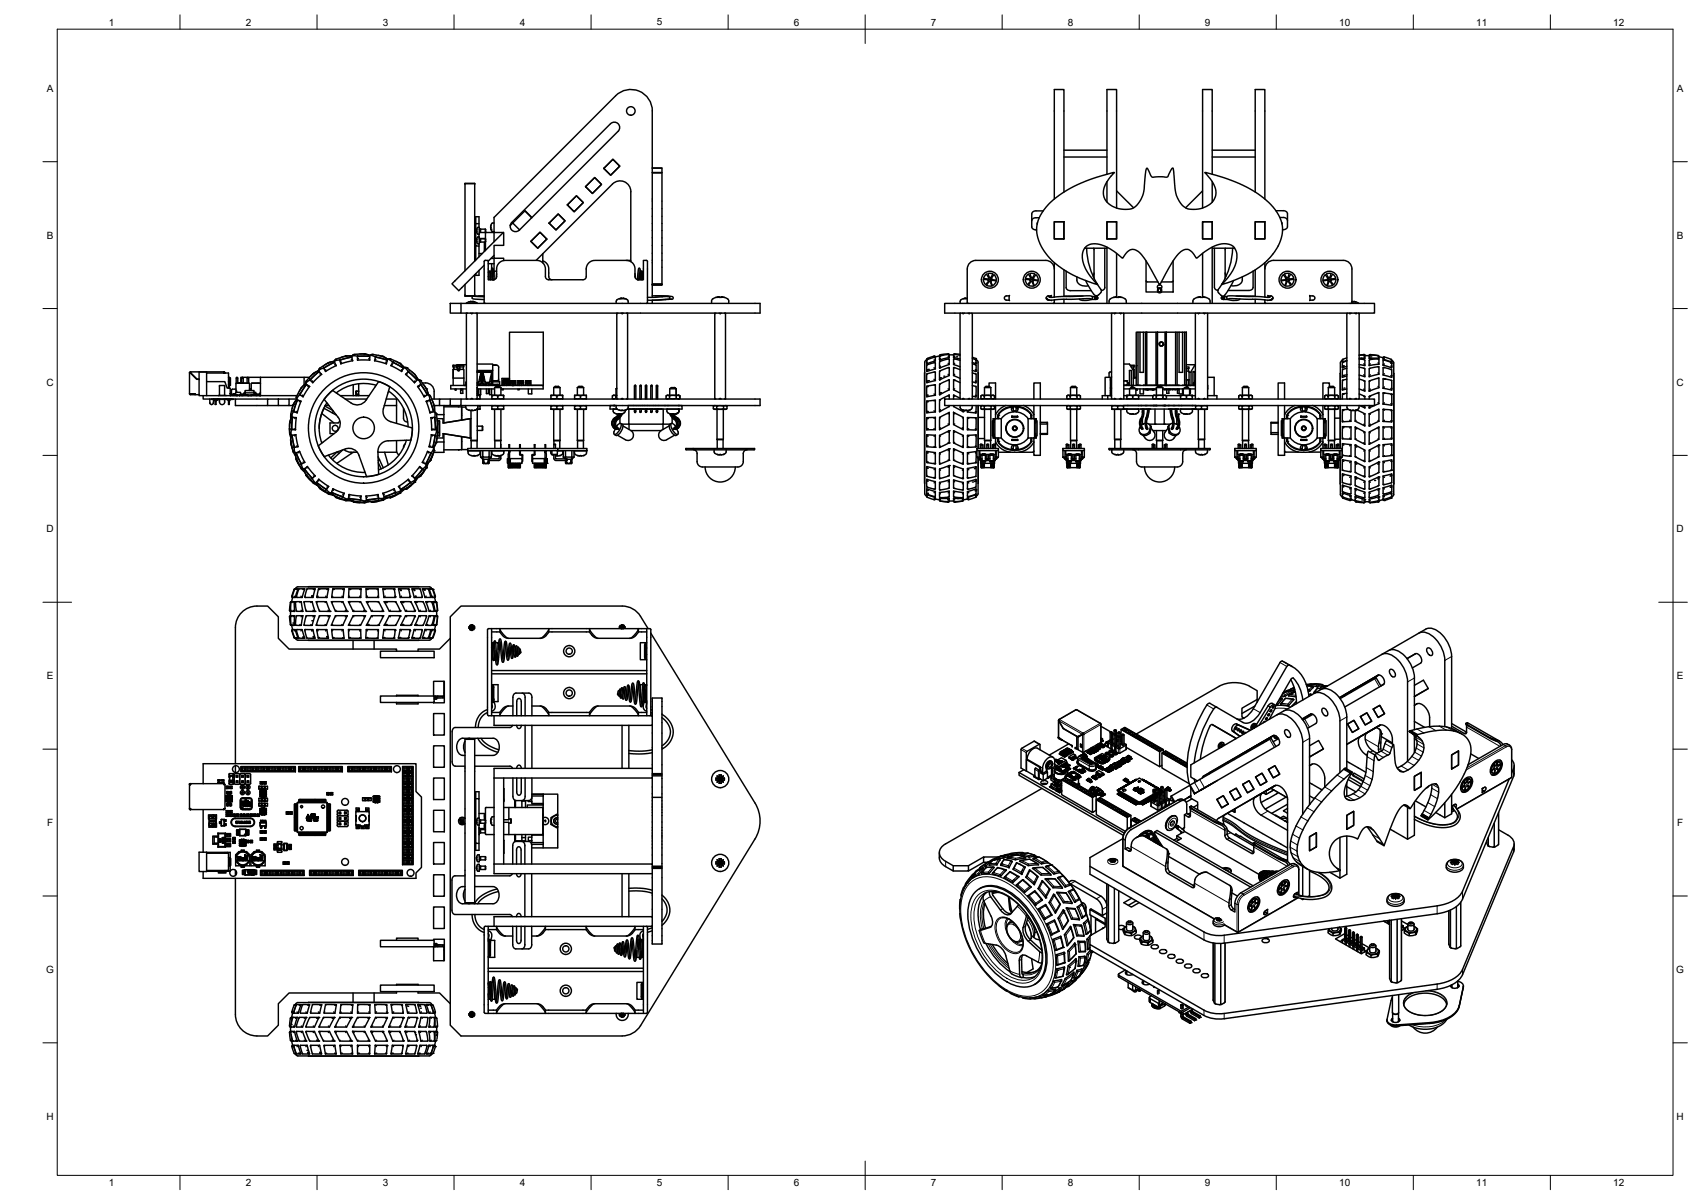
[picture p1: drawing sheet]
<svg xmlns="http://www.w3.org/2000/svg" width="594mm" height="420mm" viewBox="0 0 594 420" stroke-linecap="round" stroke-linejoin="round" font-family="sans-serif">
<defs><g id="words">
<g font-size="3.5">
<text x="37.9" y="8.9">1</text>
<text x="85.8" y="8.9">2</text>
<text x="133.6" y="8.9">3</text>
<text x="181.4" y="8.9">4</text>
<text x="229.3" y="8.9">5</text>
<text x="277.1" y="8.9">6</text>
<text x="324.9" y="8.9">7</text>
<text x="372.7" y="8.9">8</text>
<text x="420.6" y="8.9">9</text>
<text x="467.4" y="8.9">10</text>
<text x="515.3" y="8.9">11</text>
<text x="563.1" y="8.9">12</text>
<text x="16.3" y="32">A</text>
<text x="585.3" y="32">A</text>
<text x="16.3" y="83.3">B</text>
<text x="585.3" y="83.3">B</text>
<text x="16.2" y="134.6">C</text>
<text x="585.2" y="134.6">C</text>
<text x="16.2" y="185.8">D</text>
<text x="585.2" y="185.8">D</text>
<text x="16.3" y="237">E</text>
<text x="585.3" y="237">E</text>
<text x="16.4" y="288.3">F</text>
<text x="585.4" y="288.3">F</text>
<text x="16.1" y="339.6">G</text>
<text x="585.1" y="339.6">G</text>
<text x="16.2" y="390.8">H</text>
<text x="585.2" y="390.8">H</text>
<text x="37.9" y="413.9">1</text>
<text x="85.8" y="413.9">2</text>
<text x="133.6" y="413.9">3</text>
<text x="181.4" y="413.9">4</text>
<text x="229.3" y="413.9">5</text>
<text x="277.1" y="413.9">6</text>
<text x="324.9" y="413.9">7</text>
<text x="372.7" y="413.9">8</text>
<text x="420.6" y="413.9">9</text>
<text x="467.4" y="413.9">10</text>
<text x="515.3" y="413.9">11</text>
<text x="563.1" y="413.9">12</text>
</g>
</g></defs>
<!-- layer: Visible -->
<g fill="none" stroke="#000" stroke-width=".51">
<path d="M213.9 55.6l2.4 2.4-3.2 3.2-2.3-2.4zM231.1 58.7l-3.4-.1h3.4v1.6M371.4 54.8h15M371.4 52.4h15M423.1 54.8h15M423.1 52.4h15M162.3 64.1h3.4M162.3 64.1v30.4M165.7 64.1v27M166.1 78.1v7.8h1.1v3.7M166.1 75.6h1.1v2.5h-1.1zM166.6 79.5l.7-.1v2.3l-.7-.1"/>
<path d="M166.6 79.5l-.3 .8M167.2 78.1v1.3M167.7 80v1.1M167.7 80h1.7M167.7 80h-.1M169.4 80v1.1M171.3 78.6v.1M171.4 78.6v1.4M172.4 77.8l-.7 .1-.4 .7M178.1 78.6h.1M179 77.8l2.4 2.4 4.2-4.2-2.4-2.4-5.1 5.1M183.2 73.6l2.5 2.3"/>
<path d="M185.6 76l30.2-30.2a1.87 1.87 0 0 0 0-2.6 1.87 1.87 0 0 0-2.7 0l-34.5 34.5a1.88 1.88 0 0 0 .1 2.6 1.88 1.88 0 0 0 2.7-.1M194.8 74.7l2.4 2.4-3.1 3.1-2.4-2.3zM201.2 68.3l2.4 2.4-3.2 3.2-2.4-2.4zM204.4 65.1l3.2-3.1 2.4 2.3-3.2 3.2zM220.2 66.9v24.4M220.2 66.9a3.8 3.8 0 0 0-2.3-3.5 3.8 3.8 0 0 0-4.1 .8l-26.7 26.7M227.7 60.2h3.4l-3.4 .1M231.1 60.3v38.8h-3.4M360.1 74.7l.1 4.8 .5 .5 1.1 .2M362.1 77.7l-.1 .5M362.8 76a2.34 2.34 0 0 0-2.6 .7l-.1 .3M364.1 73.6h-2.9l-.8 .4-.3 .6"/>
<path d="M366.2 71.1l4.4-3.6 5-2.8 5.5-2.3 7.9-2.2-2.4 2.9a5.7 5.7 0 0 0 3.3 9.5l2.1 .4 2.8-.1 1.1-.5 1.3-1.2a12.6 12.6 0 0 0 2.4-8.6l.7-3.9 .4 .4 .9 2a1.28 1.28 0 0 0 1.9 .6h4l1.4-2.6 .5-.5 .8 7.8a7.1 7.1 0 0 0 5.3 6.6 7.9 7.9 0 0 0 8.8-4.7l.1-1.8-.7-2.1-1.2-1.9-2-2.3 6.2 1.6 4.7 1.8 4.5 2.1 3.9 2.5a16.1 16.1 0 0 1 7.9 11.6 18.2 18.2 0 0 1-9.7 14.5l-5 2.6-6.6 2.4 1.8-1.9a10.8 10.8 0 0 0 3.3-9.8l-.7-1.3-1.2-.9a8.7 8.7 0 0 0-8.4 2l-3.6 2.7-1.6-2.2-1.6-.9a6.4 6.4 0 0 0-4.8 3.9l-4.9 8.6-4.2-7.7-2.6-3.5a3.1 3.1 0 0 0-2.9-1.2 3.1 3.1 0 0 0-2.5 2.1l-.7 .9-1.5-1.2a11.8 11.8 0 0 0-9.9-3.6 4.7 4.7 0 0 0-2.3 6.2 21.3 21.3 0 0 0 4.7 7.5l.3 .3-3.9-1.3a27 27 0 0 1-15.9-12.3 11.2 11.2 0 0 1 2.2-13.9zM368 77.4h3.4v6h-3.4zM371.4 67v-35.8h-3.4v38.2M386.4 77.4h3.3v6h-3.3zM386.4 60.8v-29.6h3.3v41.4M386.4 63.4v7.1M389.7 66.6l6 5.9M419.8 77.4h3.3v6h-3.3zM419.8 66.6l-6 5.9M423.1 60.8v-29.6h-3.3v41.4M423.1 63.4v7.2M438.1 77.4h3.4v6h-3.4z"/>
<path d="M438.1 67v-35.8h3.4v38.3M445.3 73.5h2.6M446.7 75.9a2.37 2.37 0 0 1 2.6 .7l.1 .4M447.4 77.6l.1 .6M447.9 73.5l.9 .2 .5 .5 .1 4.9-.6 .9-1.1 .2M162.3 99.3v3.9M165.7 95.9v7.3M166.1 85.9v4.8M166.3 80.8h.1M166.3 80.8l.3 .8M166.3 84.1h.1M166.3 80.3h.1"/>
<path d="M166.3 83.7h.1M166.3 80.3l.1-.2v.9l-.1-.2M166.3 84.1l.3 .8M166.4 83.6v.7l-.1-.2M166.4 83.6l-.1 .1M166.6 82.8l-.3 .9M166.9 82.7h.4v2.4l-.7-.2M166.9 82.7l-.3 .1M167.2 94.4v1.7h-1.1v-.6M167.2 81.7v1M167.2 85.1v.8M167.2 88.5h1.1"/>
<path d="M167.3 83.2l1.8 .1M167.3 80h.3M167.3 81.1h.3M167.3 83.4h.3M167.3 84.4h.3M167.6 80v1.1M167.6 83.4v1M167.6 81.1h.1M167.6 84.4l.1 .1M167.7 83.3v1.2M167.7 81.1h1.7M167.7 83.3h1.7"/>
<path d="M167.7 84.5h1.7M167.7 83.3l-.1 .1M169.1 84.5v3.2M169.1 87.6h.1M169.4 83.3v1.2M169.4 84.4v3M169.7 81.1h2.7v3.3M169.7 81.1l-.3 .2v2.1M170.4 95h.3l-.1 2.6M170.4 96.5h.2M170.7 94.8v.2zM170.7 94.9l.1-.2a.46 .46 0 0 1 .5 .2 .46 .46 0 0 1 0 .5v1.3"/>
<path d="M171.2 95.3v2.3M171.2 94.9l-.2 2.7M171.3 97.6l.2-3.3a.39 .39 0 0 1 .1-.6 .39 .39 0 0 1 .6 .3l.3 3.6h-.4M171.3 80l.4 .7 .7 .1M171.4 90.2h1M171.6 92v1.8M171.9 95.3l.2 2.3-.1-.3M171.9 95.5v2.1M172 93.9l-.2 3.7M172.3 94.6l.1 .5M172.4 90.1v4.5M172.4 89.1l-2 2.1"/>
<path d="M172.4 92h-2M173.3 96.5l.2-3.6 .8-1.2 1.2-.7 11.9-.1 1.1 .2 .8 .5a2.87 2.87 0 0 1 1.1 2.3v2.9l.4 .6 .7 .2M173.3 95.5l-.1 1.5M173.3 94.6h-.9v2M173.4 96.5l-.3 .7-.5 .4h-2.2v-6.7h-1a1.89 1.89 0 0 0-.4 2.1v12.5l.4 .4M175.7 81.1l-17.9 18 2.4 2.3 8.8-8.8M175.8 90.9v-.8h-3.4v-4.5h3.4v-4.5h-3.4v-5.2l42.5-42.5a7.5 7.5 0 0 1 8.1-1.6 7.5 7.5 0 0 1 4.7 6.9v65.1M185.3 84.2l3.2-3.2 2.4 2.4-3.2 3.2zM189.5 91a2.98 2.98 0 0 1 2 2.9l.1 2.9 .4 .6 .7 .2M189.5 88.6v3.1M191.5 97.6h12.4l.7-.8v-3.1l.4-1.2 .9-1.1 1.7-.5h11.1l1.1 .2 1.2 .8 .5 1 .4 4.3 .5 .4h2.2v-6.7h1a1.89 1.89 0 0 1 .4 2.1v12.5l-.4 .4M218.7 90.9h1.5"/>
<path d="M221.6 95.5l.2 1.5M222.9 97.6h-.4l.3-3.2a.42 .42 0 0 1 0-.6 .42 .42 0 0 1 .6 0l.3 3.8M223 93.9l.2 3.7M223.1 95.3l-.2 2.3M223.8 94.9l.1 .4M224.1 94.8l-.3 .8v2M224.2 94.8a.33 .33 0 0 0-.4-.1 .33 .33 0 0 0-.1 .5l-.1 1.5M224.3 94.8l-.2 2.8M224.3 94.8v2.8M224.3 96.5h.3M224.6 95h-.3l.1 1.5M231.1 99.1v.2h-3.4h3.4v.2h-3.4"/>
<path d="M343.2 97.5l1.2 .1M343.3 97.5l.1 .8 .7 1M343.3 97.1l1.1 .3M344.4 95.7l.5 .9M344.4 95.7l-1.1 1.4M344.4 97.3v.3M344.9 95.5l.3 1-.3 .1M344.9 95.4l1.6 .2-.5 1 .2 .2 .8-.9 .7 1v.8l-1.1 .1 1.1 .2M345.1 97a.69 .69 0 0 1 1 .7M345.7 97.6l.4 .1zM345.8 96.9a.59 .59 0 0 1 .5 .7 .59 .59 0 0 1-.6 .5 .59 .59 0 0 1-.6-.5l.2-.2 .4 .2M346 98.6l.2 1.2-1.8-.2 .5-1-.1-.1-.8 .9"/>
<path d="M347.7 98l-.3 .8-.9 .9-.5-1M357.9 97.1l1.1 .3M359 97.3v.3l-1.1-.1 .3 1.2 .5 .6M359.6 98.6l-.6 1 1.1 .3 .7-.1-.2-1.2M359.6 96.6l-.6-.9-1 1.4M359.6 98.6l-.2-.1-.7 .9M359.8 96.5l-.3-1.1 1.6 .2-.4 1 .1 .2 .8-.9 .7 1 .1 .8-1.1 .1 1 .2M359.8 96.5l-.2 .1M360.4 96.9a.59 .59 0 0 1 .5 .7 .59 .59 0 0 1-.6 .5 .59 .59 0 0 1-.6-.5l.4-.2 .3 .2a.28 .28 0 0 0 .4-.1 .28 .28 0 0 0-.2-.3l-.8-.2M362.4 98l-.4 .8-.9 .9-.5-1M368 93.9a2.99 2.99 0 0 0-3-3h-24.4a3 3 0 0 0-3 3v11.6l.4 .4M368 91.7v12"/>
<path d="M371.4 94.1v9.4M372.1 94.6v5.8l.3 .6 1.2 .4h7.3M375.9 96.6a2.91 2.91 0 0 0 4 3.1M378.6 86.6h7.8M378.9 97.9l2.5 4.3a1.3 1.3 0 0 0 2.1 .7l.7-.7M379.3 86.6a25.5 25.5 0 0 0 3.7 12.5M381.8 86.6l.1 10.5M381.9 95.3l-.4 1M383.1 99.3l1.3 2-.2 .8M385.6 86.6v13.8l-.4 .7-.7 .3M386.4 86.3v19.6M389.7 88.4v15.2"/>
<path d="M400 91.1v10.8h4.3M400 98l.4 .4h3.8M404.7 99.4l-.7 .5 .3 .9M404.8 99.4l.7 .5-.2 .9M409.5 91v10.9h-4.3M409.5 98l-.4 .4h-3.7M419.8 88.4v15.2M423.1 86.6h7.9M423.1 86.2v19.7M423.9 86.6v13.7M426.4 99.3l-1.3 2 .2 .8M427.7 95.3l.3 1"/>
<path d="M427.7 86.6l-.1 10.5M430.2 86.6a25.5 25.5 0 0 1-3.7 12.5M430.6 97.9l-3.1 5.1M433.6 96.6a2.87 2.87 0 0 1-3.9 3.1M437.4 94.6v5.7M438.1 94.2v9.3M441.5 91.7v12M441.5 93.9a2.99 2.99 0 0 1 3-3h24.4a2.99 2.99 0 0 1 3 3v11.6l-.4 .4M447.2 98l.6 1.2 .7 .5 .4-1M448.6 96.8l-.7-.9-.5 .6-.3 1.2 1.2 .1-1.1 .2M448.9 98.6l-.2 1.2 1.8-.2-.6-1 .2-.1 .7 .9M449.1 96.9a.59 .59 0 0 0-.5 .7 .59 .59 0 0 0 .6 .5 .59 .59 0 0 0 .5-.5l-.3-.2-.3 .2a.28 .28 0 0 1-.4-.1 .28 .28 0 0 1 .2-.3l.8-.2"/>
<path d="M449.7 96.5l.3-1.1h-1.2l-.4 .2 .5 1-.2 .1M449.7 96.5l.3 .1M449.9 96.6l.6-.9 1.1 1.4M450.5 97.3v.3l1.2-.1-.3 1.2-.5 .6M451.6 97.1l-1.1 .3M461.8 98l.6 1.2 .7 .5 .4-1M462.9 97.7l-1.1 .3M463.4 97.7l.4-.1zM463.5 96.6l-.2 .1-.7-.8-.6 .6-.2 1.2h1.1M463.6 98.6l.1 .1M463.7 98.7l-.4 1.1 .8 .1 1-.3-.5-1 .2-.1 .7 .9M463.7 96.9a.59 .59 0 0 0-.5 .7 .59 .59 0 0 0 .6 .5 .59 .59 0 0 0 .6-.5l-.2-.2-.4 .2"/>
<path d="M464.4 97a.69 .69 0 0 0-1 .7M464.6 95.5l-.3 1 .3 .1M464.6 95.4l-1.6 .2 .5 1M465.1 97.3l.1 .3M465.1 97.6l1.2-.1-.3 1.2-.5 .6M465.1 95.7l-.5 .9M465.2 95.7l1 1.4M466.2 97.1l-1.1 .3M157.2 105.9h3.7v3.4h-3.7zM160.9 105.9h104.4v3.4h-104.4M162.3 103.2l2.8 .2M162.3 103.2h3.4"/>
<path d="M162.8 109.3v30M162.9 105.7l-.2 .2M163.2 109.3l-.3 .1M163.7 105.3v.1M163.7 105.3l-.8 .4M164.3 109.3l.4 .2 .3-.2M164.3 105.2l-.3 .1 .4-.1M164.4 105.2l-.7 .2M164.4 105.2l1.3 .2M165.4 103.4l3.6 .2M165.7 105.3v.1M165.7 105.3l.8 .4"/>
<path d="M165.7 103.2v.1M166.2 109.3l.3 .1M166.5 105.7l.1 .2M166.5 109.3v30M167.1 103.3h1.9h-3.8l-.4 .6 .5 .5 3.7 .1M215.3 109.3v30M215.4 109.4h-.1M215.4 104.6l-.3 .3v1M215.7 109.3l-.3 .1M216.2 104.2l-.8 .4M216.8 109.3l.4 .2 .4-.2M216.8 104.1l-.3 .1h1.7"/>
<path d="M216.9 104.1h.1M216.9 104.1l-.7 .1M218.2 104.2l.8 .4M218.7 109.3l.3 .1M219 104.6l.2 .3 .1 1M219 109.4h.1M219.1 109.3v30M227.7 103.2l5.7 .3a.52 .52 0 0 1 .3 .7 .52 .52 0 0 1-.7 .2l-7 .3M227.7 104.8v1.1M228.7 103.2l5.9 .3a.49 .49 0 0 1 .4 .6 .49 .49 0 0 1-.6 .3M233.3 103.5l-7.3 .3M233.6 104.4h.8"/>
<path d="M234.4 104.4l-6.7 .4M249.5 109.3v30M249.9 109.3l-.4 .1M250.9 103.6h.1M250.9 103.6l-1 .2a1.97 1.97 0 0 0-1.5 1.3v.8M250.9 103.6l-.6 .2 .7-.2M251 109.3l.5 .1M251 103.6v.2M251 103.8h.7M251.7 109.3l-.3 .1M251.8 103.6h.1M251.9 103.6l.6 .2-.7-.2-.1 .2"/>
<path d="M251.9 103.6l1 .2M252.8 103.8a1.88 1.88 0 0 1 1.6 1.3v.8M252.9 109.3l.3 .1M253.2 109.3v30M329.7 105.9h150.1v3.4h-150.1zM335.3 109.3l-.2 .1v29.7l.2 .2M335.5 104.6l-.3 .3-.1 1M335.9 109.3l.4 .1M336.3 104.2h.1M336.3 104.2l-.8 .4M336.6 109.3l-.3 .1M336.9 104.1h.1"/>
<path d="M336.9 104.1l-.4 .1h1M336.9 104.1l-.6 .1M337.5 104.1v.1M337.5 104.1h.1M337.6 104.1h.1M337.9 109.3l.4 .1 .2-.1M339.2 109.3l.2 .2v29.6l-.2 .2M352.2 103.3h-.9a.75 .75 0 0 0-.7 .7 .75 .75 0 0 0 .7 .8l1.1 .1M352.4 103.1l-.2 1.7M365.2 104l1.1 .7 1.7-.1M365.2 104l.4 .4M365.9 104.8h.5"/>
<path d="M365.9 103.3a.75 .75 0 0 0-.7 .7 .75 .75 0 0 0 .7 .8M366.9 103.5l-.7 .1M366.9 103.3v.5M366.9 104.8l.1 .1M367 103.1l-1.1 .2 .5 .5h.8l13-.6a.79 .79 0 0 1 1.1 .6 .79 .79 0 0 1-1 .9l-2.6 .1-1-.5M368 105.5l-.4 .4M368 104.7v1.2M371.4 104.4v1.5M377.7 103.3l-6.3 .1M380.6 104.2l-12.6 .4M380.9 104.5h1.6M381.2 103.5h.2"/>
<path d="M381.2 103.5h1.3M382.9 103.7a.48 .48 0 0 0-.7 0 .48 .48 0 0 0 0 .7 .48 .48 0 0 0 .7-.1M383 103.7h-.6l-.1 .3 .1 .3h.6M387.1 105.1v.8M388 109.5v29.6l.2 .2M388 109.4v.1M388.2 109.3l-.2 .1M388.8 109.3l.3 .1M389.5 109.3l-.4 .1M389.7 103.6h.1M389.7 103.6l-1 .2a1.9 1.9 0 0 0-1.6 1.3M389.7 103.6l-.6 .2 .7-.2v.2"/>
<path d="M389.8 103.8h.7M390.6 103.6h.1M390.6 103.6l.6 .2-.7-.2v.2M390.6 103.6l1 .2a1.69 1.69 0 0 1 1.5 2.1M390.8 109.3l.4 .1 .2-.1M392.1 109.3l.1 .1M392.2 109.4l.1 .1M392.3 109.5v29.6l-.2 .2M396.6 115.9h.6v18.6h-.6zM397.2 115.9h.7M397.9 115.9h1.2v14h-1.2zM399.1 115.9h.7"/>
<path d="M399.8 115.9h.5v18.6h-.5zM400.3 115.9h3.2M403.5 115.9h.5v18.6h-.5zM404 115.9h2.7M404.1 100.6l.7-.2 .6 .2M404.8 119.6a.75 .75 0 0 0 .5 1.2 .75 .75 0 0 0 .7-1.1M405 119.5a.63 .63 0 0 0 0 1.2 .72 .72 0 0 1-.2-1.2 .72 .72 0 0 1 1.2 .1M405 119.5a.64 .64 0 0 1 .9 .3 .64 .64 0 0 1-.2 .9M405.4 101.9l-.6 .3-.7-.3M406.1 119.8l-.2 .7-.8 .1M406.7 115.9h.4v18.6h-.4zM407.1 115.9h4.5"/>
<path d="M410.3 115.9v18.6M410.9 115.9v18.6M411.6 115.9h1.2v14h-1.2zM412.8 115.9h.7M413.5 115.9h.6v18.6h-.6zM416.8 104.3l-.4 .5v1.1M417.4 109.3l-.2 .1v29.7l.2 .2M418.1 109.3l.2 .1 .4-.1M418.9 103.6h.1M418.9 103.6l-2.1 .7M418.9 103.6l-.6 .2 .7-.2v.2M419 103.8h.7"/>
<path d="M419.7 103.6v.2M419.8 103.6h.1M419.9 103.6l.6 .2-.7-.2M419.9 103.6l1 .2a1.69 1.69 0 0 1 1.5 2.1M420 109.3l.4 .1 .3-.1M421.3 109.3l.2 .1M421.5 109.4v.1M421.5 109.5v29.6l-.2 .2M423.9 100.3l.5 .8 .7 .2M425.3 102.2l1 .9M426.5 103.7h.6l.1 .3-.1 .3h-.6M426.6 103.7a.48 .48 0 0 1 .7 0 .48 .48 0 0 1 0 .7 .48 .48 0 0 1-.7-.1"/>
<path d="M427 104.5h1.6M427 103.5h1.3h-.2M427.5 103l-.6 .3-.6-.2M428.9 104.2l12.6 .4M431.8 103.3l6.3 .1M437.4 100.3l-.3 .6-.7 .4-7.7 .1M438.1 104.4v1.5M441.5 104.7v1.2M441.5 105.5l.4 .4M442.5 103.1l1.1 .2a.75 .75 0 0 1 .7 .7 .75 .75 0 0 1-.7 .8h-.5M442.6 104.8l-.1 .1M442.6 103.5l.7 .1"/>
<path d="M442.6 103.3v.5M443.1 103.8l-12.7-.6-1.7 .1-.5 .3a1.05 1.05 0 0 0 1.3 1.2h2.3l1-.5M443.6 103.3l-.5 .5M444.3 104l-1.1 .7-1.7-.1M444.3 104l-.4 .4M457.1 103.1l.2 1.7M457.3 103.3h.9a.75 .75 0 0 1 .8 .7 .75 .75 0 0 1-.8 .8l-1.1 .1M470.3 109.3l-.2 .2v29.6l.2 .2M471 109.3l.3 .1M471.6 109.3l-.3 .1M471.9 105.2h.1M472.6 105.2h.1"/>
<path d="M472.6 105.2l.6 .2M472.6 105.2l.4 .1-1.1-.1M472.9 109.3l.4 .1 .3-.1M473.2 105.3l.8 .4M473.2 105.3v.1M474.1 105.7l.1 .2M474.2 109.3l.2 .2v29.6l-.2 .2M66.1 137.4h2M66.1 130.1h.3M66.1 130.1v7.3M66.2 130.1l.3 .1M66.2 137.4l.3 .3h1.5v-.2"/>
<path d="M66.4 130.1h.1M66.4 130h.1M66.4 130v.1M66.5 130.2h.1M66.5 130.2l2.2 2.2h.8M66.5 129.8l2.2 2.5h.8M66.5 129.8h11.7l.3 .3M66.5 129.8v.2M66.5 129.8l-.4 .3M66.5 130h.1M68.1 137.4l-1.6 .1M68.1 137.4v.3h1.4"/>
<path d="M70.9 138.1v1.2h11.3M70.9 138.1h32.8M72.1 130.2h7.7v5.2M72.1 130.2v-.4h-2.6v8.3h1.4M72.1 133.2h6.4l.8 2.2h1v2.7M72.1 130.2v7.9M73.2 139.2l.1 1.4M74.4 139.4l.7 .5v1.2h.3l.1-1.4 .6-.3M74.4 139.4h.2M74.5 139.4h-.1M74.5 139.4v1.2M74.5 139.2v.1"/>
<path d="M74.6 139.3l1.3 .1M75.1 139.3h.1M75.4 139.3h.1M75.8 139.3h.1M75.9 139.3l.1 .3-.2-.1M76 139.3h3M76 139.3h-2.2l.6 .1M76 139.3l.1 .1M76 139.3h.1M76.1 139.4h.1M76.2 138.1h2.7M76.2 139.4h.1"/>
<path d="M76.3 139.4l.3 .3a.97 .97 0 0 0 .6 1.4 .97 .97 0 0 0 1.2-.8M76.3 139.4h.6M76.6 138v-3.5h1.8v3.5M76.6 139.3h.1M76.9 139.3l1.2 .1M78.1 130.1l-.1 .1M78.1 139.3l.7 .1M78.1 130h.1M78.2 130l-.1 .1M78.2 130v-.2l-.1 .3M78.2 130l.1 .1M78.3 130.1l-.1 .1"/>
<path d="M78.3 130.1h.1M78.3 130.1h.2M78.4 139.3h.1M78.5 130.1l-.3 .1M78.5 130.1v.1M78.8 139.4l-.4 .3v.6M78.8 139.4h.1M79 139.3h2.4l-.7 .1M79 139.3l-.2 .1M79 139.4h.2M79.2 139.4l.6 .6M79.3 139.3v.1"/>
<path d="M79.3 139.4h1.2M79.3 139.4h-.1M79.8 131.7h.3v3.7M79.8 139.3h.1M79.8 134.2h.3M80.1 131.8h.3v2.7h-.3M80.1 139.3h.1M80.3 138l.2 .1M80.3 137.4l.3 .4M80.5 138h.1M80.5 139.3v.1M80.5 139.4h.1"/>
<path d="M80.6 139.4l-.5 .6M80.8 137.4h-.5h.5M81.3 138l.1-.6h.6l.1 .6M81.3 138v.1M81.3 138h.8M81.4 137.7h-.8v.4M81.4 137.6l-.1 .4M82 137.6l.1 .4M82 137.7h.3M82.1 138v.1M82.4 135.8h-.3a.99 .99 0 0 0-1.3 .4l-.1 1.5M82.4 136.9h.1"/>
<path d="M82.4 131.9h.6v1.8M82.5 138v.1M82.7 133.7l-.3 .2v2.3l.2 .3-.2 .4M82.8 137.8v.3M82.9 137.9l-.4 .1M83 131.9l-.2-.2-.4 .2v1.9M84.1 137.8l-.5 .2v-.2l.1 .2M84.1 137.8h.1M84.2 137.8v.2M84.3 131.9h.6v1.8M84.5 137.8h.1M84.5 137.8h.5"/>
<path d="M84.5 137.8l-.2 .2M84.6 138l-.4 .1M84.6 138l1.9 .1M84.6 138v.1M84.9 131.9l-.2-.2-.4 .2v1.8M85 137.8v.2M85 137.8l.1 .1M85.2 137.5h-1.2v-.6h-1.7v.9h2.2M85.2 137.7v.1M85.3 137.7l.1 .1M85.4 137.8h.8l.2 .2M85.4 137h.1"/>
<path d="M85.4 137.2h.1M85.4 137l-.2 .8 .2-.6M85.5 137.2l-.2 .3M85.5 137.1l.1 .7 .8 .1 2.3-.1v-.7M85.5 136.9v.1M85.6 136.3h3l.1 .8h-3.2zM86.2 137.8h.2M86.3 131.9h.5v1.8M86.6 138.1h.2M86.8 133.7h-4.1l4.3 .1v2.5M86.8 131.9l-.2-.2-.3 .2v1.8M86.8 138h.6"/>
<path d="M86.8 137.9v.1M86.9 138v.1M87.1 135.8h.6M87.4 135.8h.1M87.4 137.9l.3 .1M87.4 138v.1M87.7 138h1.9M87.7 138v.1M88 133.7h2.9l-3.1 .1v2.5M88 137.8l-.1 .1M88 137.8h.8M88 137.8l-.2 .2"/>
<path d="M88 137.8h.1M88.7 136.9h.6v.6h1.5l.1-.6M88.7 137.2h.2v.6l.1-.6M88.7 137l.4 .2M88.8 137.8h.1M88.9 137.7v.1M89 137.7l.1 .1M89.2 137.8l.5 .2M89.6 138l1 .1M89.6 138v.1M89.8 137.8v.1M89.8 137.8l-.2 .2"/>
<path d="M89.8 137.8h.1M89.8 137.8h.5M89.8 137.8h-.7l.1 .2M90.3 137.8h.6M90.3 137.8l.2 .2M90.7 137.8l-.1 .1M90.7 138v.1M90.8 137.8v.2M90.8 138h.1M90.9 131.7h15.3v2.7M90.9 131.7h-6.8v2M90.9 138l-.1 .1"/>
<path d="M90.9 131.7v6.4M90.9 138h.1M93.4 139.3h-11.2v2.2h11.2v-2.2h3.8M97.2 139.3h3.7v2.2h-3.7zM100.9 139.3h2.6M103.1 140l.7-.4-2.1 5.6M103.4 138.5l.1 .6M103.5 138.4h.1M103.5 138.4l.1 .7M103.6 139.1l-.3 .7M103.7 139.9a.6 .6 0 0 1 1.1 0l.3 .1M103.7 139.8l-1.1 3.6"/>
<path d="M104.4 137.3l.2 .5M104.9 137.5a.58 .58 0 0 0 0 .6 .58 .58 0 0 0 .6 .2l.3 .2M105.2 135.3h.1M105.5 137.9l.3 .6M106.2 131.7h1.8M106.2 134.4l.7-.3-3.3 5M106.4 134.2l-1.1 .9-.9 1.5M106.4 134.2a8.2 8.2 0 0 0-2.9 4.2M106.8 134.5a.59 .59 0 0 1 .6-.2 .59 .59 0 0 1 .4 .4l.3 .2M106.8 134.4l-2 3.2M106.9 133.6l-.5 .6M106.9 133l-.1 .6"/>
<path d="M107 132.9l-.2 .7M107.4 134.9h.7l-2.3 3.6M108.1 132.1l.1 .5M109.1 132.9l.1 .6M109.3 130.4h.1M109.4 130.4l-1.1 1M109.4 130.3v.1M110.6 129.7l.8-.1-4.6 4M110.8 129.6a8.4 8.4 0 0 0-3.9 3.3M110.8 129.6l-1.4 .7M111.1 129.9a.49 .49 0 0 1 .6-.1 .49 .49 0 0 1 .3 .5l.2 .3M111.2 129.8l-2.7 2.6a.7 .7 0 0 0 .6 1l.1 .1"/>
<path d="M111.3 129l-.4 .5M111.4 129.1l-.6 .5M111.6 128.6l-.2 .5M111.7 130.5l.6 .1-3.1 2.9M111.7 128.5h.1M111.7 128.5l-.3 .6M112.9 128l.1 .5M113.3 128.3a.58 .58 0 0 0-.2 .6 .58 .58 0 0 0 .4 .4l.1 .3M114.6 126.6h.1M114.6 126.6l-1.3 .8M114.6 126.6l-2.9 1.9M116 126.3l.7 .1-5.3 2.7"/>
<path d="M116.2 126.2l-1.5 .4M116.5 126.6a.6 .6 0 0 1 .7 .7l.2 .3M116.5 126.5l-3.3 1.9M116.8 127.3l.6 .3M116.9 125.8l-.4 .3M116.9 125.9l-.7 .3M117.2 125.4l-.3 .5M117.3 125.3h.1M117.3 125.3l-.4 .6M117.4 127.6l-3.7 2v-.6M118.7 125.2l-.1 .4M118.8 138.1h10"/>
<path d="M119 125.6h-.1a.59 .59 0 0 0 0 1l.1 .3M119.2 126.4l-.2 .6M120.5 139.3h7.5M120.7 124.3l-3.4 1M120.7 124.3l-1.5 .4M120.7 124.2v.1M122.1 124.3l.7 .3-5.9 1.3M122.4 124.7h.1a.72 .72 0 0 1 .5 1l.1 .2M122.5 124.7l-3.6 .9M122.6 125.5l.5 .4M123.1 124.1l-.3 .1M123.1 124.1l-2.4 .1"/>
<path d="M123.1 125.9l-4.1 1.1M123.3 134.2v3.9M123.5 123.7l-.5 .4M123.6 123.7l-.5 .4M124.2 137l.1 .8M124.2 136.6v.4M124.3 137v1M124.6 137.5h.5v.3h-.5zM124.6 137.8l-.2 .2M124.8 125.7h4.2M125 123.9l-.2 .4M125 124.4h3.8"/>
<path d="M125.1 137.8l.1 .2-.9 .1M125.1 124.4a.59 .59 0 0 0-.3 1v.3M125.1 125.2l-.3 .5M125.2 136.6h-.9l-.1 .4M125.2 136.5l-1 .1M125.2 133.9v4.2M125.6 123.5h1.9l1.2 .4M127.1 123.5l-3.5 .2M127.1 123.5h.1M127.1 123.5l1.6 .4M128.5 123.8l.6 .5-6-.2M128.7 125.2l.3 .5"/>
<path d="M128.7 123.9l.8 .1M128.7 124.4a.58 .58 0 0 1 .5 .4 .58 .58 0 0 1-.2 .6v.3M129.4 124l5.8 1.6-.4-.6M129.4 124l.6-.3a9.2 9.2 0 0 1 5 1.5M129.5 123.9l-.3 .1M130 123.7l-.6 .3M130.7 125.9l4.2 1.1M131.2 125.5l-.5 .4M131.3 124.7l3.7 .9M131.3 134.4a15.5 15.5 0 0 0-13.9 2.7M131.4 124.2l-.3 .4M131.4 124.7a.72 .72 0 0 0-.6 1l-.1 .2"/>
<path d="M132.1 124l1.4 .4M132.1 133.2l-4.4 6.5a3.7 3.7 0 0 1-5.1 1l-6.4-4.4a5.2 5.2 0 0 0-2.7 2.6l-.3 .5 4.8 6.2a3.7 3.7 0 0 1-.7 5.2l-6.2 4.8 .8 1.7 1.3 2 7.4-2.6a3.7 3.7 0 0 1 4.7 2.2l2.7 7.4M132.2 133.2l1.1 .4a4.1 4.1 0 0 1 2.7 1.6l-2.2 7.4a3.7 3.7 0 0 0 2.6 4.5M133.5 124.4h.1M133.5 124.4l1.5 .8M134.6 126.4l.3 .6M134.8 139.3h3.6v2.2h-4.3M134.9 125.6a.6 .6 0 0 1 0 1.1v.2M135 125.1l.7 .3M135.5 125.3l.2 .1M135.6 136.5a15.5 15.5 0 0 1 6.8 12.4M135.7 125.4l5.1 3.1-.2-.7"/>
<path d="M136.2 125.2l-.5 .2M136.3 125.3a8.2 8.2 0 0 1 4.4 2.6M136.4 125.3h.1M136.4 125.3l-.7 .1M136.5 127.6l3.7 2-.1-.6M137 127.3l-.5 .3M137.3 126.6l3.3 1.8M137.4 126.6a.58 .58 0 0 0-.6 .1 .58 .58 0 0 0-.2 .6l-.1 .3M137.5 126.1l-.4 .3M138.2 126.1l1.4 .7 1.1 1.1M139.6 126.8h.1M140.5 128.3a.49 .49 0 0 1 .3 .5 .49 .49 0 0 1-.4 .4l-.2 .4"/>
<path d="M140.7 127.9l.7 .4M141.1 128.2l.3 .1M141.4 128.4l4.2 4.2-.1-.8M141.4 128.3h.5M141.4 128.4h.6M142 128.4a8.4 8.4 0 0 1 3.6 3.6M142.2 130.5l-.6 .2 3.1 2.9 .1-.7M142.6 129.9l2.8 2.5M142.7 129.9a.59 .59 0 0 0-.6 0 .59 .59 0 0 0-.3 .5l-.2 .2M142.9 129.5l-.4 .1M143.6 129.6l1.3 1.2 .7 1.2M144.7 130.6l.1 .1"/>
<path d="M144.8 130.7h.1M145.3 132.4a.51 .51 0 0 1 .1 .5 .51 .51 0 0 1-.4 .3l-.3 .3M145.6 132l.5 .6 .6 .1M145.9 132.3l.3 .2M146.4 134.9h-.6l2.2 3.6 .3-.6M147 134.4l2 3.2M147 134.5a.51 .51 0 0 0-.5-.2 .51 .51 0 0 0-.4 .3l-.3 .3M147.4 134.1l-.5 .1M147.4 133.6h1.1M148 134.4l.8 1.3M148.6 133.6a2.99 2.99 0 0 1 3 3l-.1 2.7M148.8 135.7l-2.1-2.9-.5-.2 3 5.2 .1-.8"/>
<path d="M148.8 135.7l.6 1.5M148.8 135.7l.5 1.5M148.8 135.7h.1M148.9 137.5h.1a.83 .83 0 0 1-1 1M149.4 137.2l.3 .7M149.7 137.9l1.7 5.8 .2-.7M149.7 137.9l.6 .4M149.7 137.9l.5 .3M150.1 139.6h.4M150.1 139.8l1.2 3.6M150.1 139.9a.58 .58 0 0 0-1 0l-.3 .1M150.3 138.3l1.3 3.3"/>
<path d="M150.3 138.3h.1M150.7 139.3h2.7M157.2 139.3h-3.8v2.2h-1.9M158.2 128.9v5.6M158.2 127.5v.5M158.4 128v.9M158.8 135.7v.3h.4v-.3M158.8 136h.4M159.6 128h-1.4v-.5h1.4v1.4M159.6 127.5h.9M159.6 128.9h.1M159.6 128.9l.5 .5 .4-.5"/>
<path d="M159.8 129.3h.5l-.3 .1M160.3 127.9v.8M160.4 127.9l-.6-.1-.1 .9h.7M160.5 127.5v1.4h1.4v3.1h-3.7v-3.1h1.4M160.5 127.5h1.4v.5h-1.4M160.5 128.9h.1M160.9 136h.3M160.9 139.3h-3.7v2.2h-3.8M161.2 135.7v.3h-.3v-.3l-.1 1.6h.7v-1.6M161.7 128v.9M161.9 131.9v2.6M161.9 134.5h.7"/>
<path d="M162.8 133.3h-.2v1.2M162.8 127.3h-3.3l-.1 .2M162.8 134.5h-5.5v1.2h5.5M162.9 139.1l.3 .2M164.3 139.3l.4-.3 .3 .3M166.5 127h5.5v7.5M166.5 129.6h1.5v4.5h-1.1v.4M166.5 129.9h1.4v4l-1.4 .1M166.5 129.9h1.4l-.8 3.5h-.6M166.5 134.5h23.1v1.2h-14.8M166.5 129.3h5.5M166.5 129.7h1.5"/>
<path d="M166.5 135.3h.1M166.5 139.1l-.3 .2M166.6 135.7h6M166.7 134.1h.2M166.7 135.7l-.1 1.7M166.7 134v.5M166.8 135.7v.8M166.8 136.5l-.1 .2M167.1 135.7v2h.7v-2M167.5 131.5a1.39 1.39 0 0 1-1 2.2M167.6 138.2l-.2-.3-.9 .1 1.1 .2v.8l-1.1 .2M167.6 139l-.2 .3"/>
<path d="M168.5 129.7h3.3M168.6 129.9h3l-.7 3.5h-1.5zM168.6 129.9h3v4h-3zM169 131.5a1.39 1.39 0 0 0 1.1 2.2 1.39 1.39 0 0 0 1.2-2.2M169.5 134.5v-.4h-1v-4.5h3.3v4.5h-1.1v.4M169.5 134.1h.3M169.8 135.7v1.7h.7v-1.7M169.8 134v.5M170.5 134.1h.2M170.5 134v.5M170.9 135.7v2h.7v-2M171.7 138.2l.1-.3h3.9l.1 .3"/>
<path d="M172 127.4h1.1M172 133.2h2.4v1.3M172 134.1h1.9v.4M172 127.4h.7a1.13 1.13 0 0 1 1.4 .8v4.2l-.4 .4M172 127.4h1M172 132.9h2l.4 .3M172.6 135.3h2.2M172.6 135.3l.6-.5h1.1l.5 .5M172.6 135.3v2.6M173.5 134.1v.4M173.7 138.2l1.1-.2 1 .2v.8l-1 .2-1.1-.2zM173.7 139l-1 .2-1-.2 .1 .3"/>
<path d="M173.7 138.2l-1-.2-1 .2v.8M174.8 135.3v2.6M175.2 135.7v.3h.4v-.3M175.5 132.9h1.9zM175.5 133.6l.7 .1M175.5 133.7v.7h.7M175.5 133.6h.7M175.5 132.9v.7M175.6 134.4v.1M175.8 139l-.1 .3M176.7 133.6h.7l-.7 .1M176.7 134.4h.7"/>
<path d="M177.4 132.9v1.5M177.4 134.4l-.7 .1v-.9h-.5v.9M177.4 132.9v.7M177.4 133.7v.7M177.8 132.1h-2.6v2.4M177.8 132.5h-2.2v.4M178.1 132.9h1.9zM178.1 133.6l.7 .1M178.1 133.7v.7h.7M178.1 133.6h.7M178.1 132.9v.7M178.8 134.5h-1v-18.6h11.8v18.6h-5"/>
<path d="M178.8 133.6h.6v.9h-.6zM179.4 133.6h.6l-.6 .1M180 133.7v.7h-.6M180 132.9v.7M180.8 132.9h1.8zM180.8 133.6l.6 .1M180.8 134.4h.6M180.8 133.6h.6M180.8 132.9v.7M180.8 133.7v.8M180.8 135.7v.3h.5v-.3M181.3 134.5h.1"/>
<path d="M181.4 134.5h-2M182 133.6h.6l-.6 .1M182.6 133.7v.7h-.6M182.6 132.9v.7M183.4 132.9h1.9zM183.4 133.6l.7 .1M183.4 133.7v.7h.7M183.4 133.6h.7M183.4 132.9v.7M184.1 134.5v-.9h.5v.9M184.1 134.5h-2.1v-.9h-.6v.9M184.4 135.7v1.8h1.2v-1.8"/>
<path d="M184.6 133.6h.7l-.7 .1M185.3 133.7v.7h-.7M185.3 132.9v.7M185.6 134.5h.1M192.3 139l1 .2 3.1-.2-.1 .3M192.3 138.2l1-.2 1.1 .2M193.3 135.3h2.2M193.3 135.3l.5-.5h1.1l.6 .5M193.3 135.3v2.6M195.5 135.3v2.6M196.4 139l-.1-1.1h-3.9v1.4M196.4 138.2l-1-.2-1 .2v.8"/>
<path d="M200.6 139l1 .2 3.1-.2-.1 .3M200.6 138.2l1-.2 1 .2M201.5 135.3h2.2M201.5 135.3l.6-.5h1.1l.5 .5M201.5 135.3v2.6M203.7 135.3v2.6M204.7 139l-.1-1.1h-3.9v1.4M204.7 138.2l-1.1-.2-1 .2v.8M213.7 139l1.6 .1M213.7 139l.5 .3M214.9 138.2l-.6-.2-.6 .2v.8M215 135.7h.3"/>
<path d="M215 135.7v2.2M215.3 138.1l-.4 .1v.8M215.3 137.9l-1.6 .3M215.3 135.5l-.3 .2M215.3 139.1h.1M215.4 139.1l.3 .2M216.8 139.3l.4-.3 .4 .3M219 139.1l-.3 .2M219.1 139.1h-.1M221.4 134.7v4.6M221.9 134.7l-.1-.3-.4 .3h.5v4.6M223.4 134.7v4.6"/>
<path d="M223.8 134.7l-.1-.3-.3 .3h.4v4.6M225.3 134.7v4.6M225.7 134.7l-.1-.3-.3 .3h.4v4.6M227.2 134.7v4.6M227.6 134.7l-.1-.3-.3 .3h.4v4.6M229.1 134.7l.1-.3 .4 .3M229.6 134.7h-.5v4.6M229.6 134.7v4.6M232.5 139l4.3 .2 .5-.2v-.8l-.7-.2-.5 .2v.8M232.5 139l.4 .3M233.7 138.2l-.6-.2-.6 .2v.8M233.8 135.7h2.2"/>
<path d="M233.8 135.7v2.2M235.4 135.3h-1.1l-.5 .4M235.4 135.3l.7 .4M235.4 135.3l.6 .4M236 135.7h.1M236 135.7v2.2M236.1 138.2l-1.2-.2-1.2 .2v.8M236.1 135.7v2.2M236.8 137.9h.1M236.8 137.9h-3.9l-.4 .3M236.8 137.9l.5 .3M237 138l.3 .2v.8l-.3 .2"/>
<path d="M237.3 139l-.5 .3M237.3 139l-.4 .3M249.5 139.1l.4 .2M251.4 139.1l.3 .2M251.5 139.1l-.5 .2M253.2 139.1l-.3 .2M322.8 126.4v44.9a1.57 1.57 0 0 0 .6 1.8M322.8 130.1v38.5M323.2 125.7l-.4 .7M323.5 140l.2 .2M323.5 134.8l.2 .1M323.5 134.8v3.6"/>
<path d="M323.7 130.5h-.2v2.9M323.7 127.3l-.2 .1v2.1M323.7 125.5l-.2 .2v1.1M323.7 125.2l-.2 .5M323.7 125.1l-.5 .6M326 137.5l.5 .4M326 132.4l.5 .4M326 128.3l.5 .5M326 125.6l.5 .4M326 124.3l-2.3 .8M326 124.7a.46 .46 0 0 1 .6 .2 .46 .46 0 0 1-.1 .6v.5l-3 1 .2-.6M326 126.6l.5 .1v2.1l-3 .8 .2-.6"/>
<path d="M326 129.9h.5v2.9l-3 .8 .2-.7M326 134.5l.5-.2v3.6l-3 .6 .2-.6M326 139.9l.5-.2v4.1l-3 .3 .2-.5M326.1 124.7l-2.5 .8M326.2 126.5l-2.6 .8M326.3 129.8l-2.8 .7M326.3 134.3l-2.8 .5M326.4 139.7l-2.9 .3v4M326.5 124.6l-.2 .1M326.5 124.6l-.5-.2 .5 .3M328 124.2v.1M328 139.6h.3"/>
<path d="M328 139.6v4M328 124.2l-1.5 .4M328 124.3h.1M328 123.9l.3-.1-.3 .5zM328.2 124.2l2.8-.5 .3 .2v.9l-3.3 .8 .3-.6M328.3 134.1h-.3v3.6M328.3 129.5h-.3v3M328.3 131.8l-.3 .8M328.3 126.1l-.3 .2v2.1M328.3 124.2a1.06 1.06 0 0 0-.3 1.4M329.7 139.3h150.1v2.2h-150.1zM330.9 123.5l-2.6 .3"/>
<path d="M330.9 125.3h.4v.7a1.15 1.15 0 0 1-1.2 1.6l-2.1 .9 .3-.7M330.9 128.4l.4-.1v2.8l-3.3 1.5M330.9 132.8l.4-.2v2.5a.85 .85 0 0 1 0 1 .85 .85 0 0 1-.8 .3l-2.5 1.4 .3-.8M330.9 135.7l.4 .4M330.9 130.6l.4 .5M330.9 126.8l.4 .4M330.9 124.4l.4 .4M330.9 123.5l.4 .4zM331.1 125.2l-3 .9M331.2 128.2l-3.2 1.3M331.2 132.5l-3.2 1.5M331.3 123.9h.1"/>
<path d="M331.3 137.9l-3.3 1.7M331.3 137.9v1.4M331.3 137.9l-.4 .4M332.8 123.9h.1M332.8 123.8h-1.5M332.9 137.9l2.2 1.1M332.9 132.5l2.2 1M333 128.2l2.1 .8M333.1 125.2l2 .6M333.2 123.7l1.9 .3M333.2 123.7l-.4 .2v.9l2.3 .5M333.2 125.3h-.4v1.9l2.3 .8"/>
<path d="M333.2 128.4l-.4-.1v1a1.78 1.78 0 0 0 1.7 2.5l.6 .2M333.2 132.8l-.4-.3v3.6l2.3 1.1M333.2 138.3l-.4-.4v1.4M333.2 135.7l-.4 .4M333.2 130.6l-.4 .5M333.2 126.8l-.4 .4M333.2 124.4l-.4 .4M333.2 123.5l-.4 .4M333.2 123.5l-.4 .3M333.2 123.5l1.9 .1M336.3 139.1l.3 .2M336.3 139.1l-.4 .2"/>
<path d="M337.9 139.3l.4-.2 .2 .2M339.4 125.1l1.3 .5v1.3M339.4 134.6l1.3 .3v3.5M339.4 130.2l1.3 .3M339.4 126.9l1.2 .4M339.4 124.7l1.1 .4M340.4 126.4l.2 .6-1.2-.5M340.4 129.1l.2 .6-1.2-.5M340.4 133l.2 .6-1.2-.4M340.4 138l.2 .5-1.2-.2M340.4 125.2l.3 .4M340.5 130.5l.2 .4v2.6"/>
<path d="M340.5 127.3l.2 .1v2.1M340.5 125.1l.2 .5M340.7 125.6h.1M340.7 125.6l.3 .1M340.7 134.9h-.2M340.9 125.7l.5 .7M341.4 126.4v12.9M341.4 130.1l.1 9.2M342.4 138.2l.6-.2 .6 .2v.8h-1.2zM342.4 138.2l.4-.3h3.9l.4 .3M342.4 139l.4 .3M343.6 138.2l1.1-.2 1.2 .2v.8h-2.3"/>
<path d="M343.6 135.3h2.2M343.6 135.3l.6-.5h1.1l.5 .5M343.6 135.3v2.6M345.2 134.8v-1.2h2.3v5.7M345.8 135.3v2.6M345.9 138.2l.6-.2 .6 .2v.8h-1.2M347.1 139l-.4 .3M360.9 139.3v-5.7h2.2v5.7M372.4 138.2l.6-.2 .5 .2v.8h-1.1zM372.4 138.2l.4-.3h3.9l.4 .3M372.4 139l.4 .3M373.5 138.2l1.3-.2 1.1 .2v.8h-2.4"/>
<path d="M373.7 135.3h2.1M373.7 135.3l.5-.5h1.1l.5 .5M373.7 135.3v2.6M375.8 135.3v2.6M375.9 138.2l.6-.2 .6 .2v.8h-1.2M377.1 139l-.4 .3M385.7 138.1v-6.4h1.9v6.4M386.7 138.1v1.2M387.1 130.2v1.5M387.5 129.8h.5M387.5 129.8l-.4 .4M387.6 136.3l.2 .8-.2 1"/>
<path d="M387.6 135.4h.4M387.6 137.8h.1M387.6 137.1h.2M388 138.1h-3.3v1.2M388 131.5l-.4 1.1M389.1 139.1l.4 .2M389.1 139.1l-.3 .2M390.8 139.3l.4-.2 .2 .2M392.3 127h1.9l1.4 2.3v5.2M392.3 132.9h1M392.3 134.5h2.7M392.3 138.1h1"/>
<path d="M392.3 135.7h2M393.3 132.9l.3 .8M393.3 132.9l.3 .7h.2v.9M393.3 132.9h.1M393.3 138.2l.1-.3h3.9l.1 .3M393.6 133.7l.1 .7M393.6 133.7l-.3 .7h-1M393.7 134.4l-.6 .1M393.7 134.4h-.6M394.2 134.5v-5.2h.7v5.2M394.3 135.7h2.2M394.3 135.7l.5-.4h1.1l.6 .4"/>
<path d="M394.3 135.7v2.2M394.5 127.5h1.4v.5h-1.1M394.9 134.7l.2-.3 .3 .3M395.4 134.5h18.7M395.4 128.9h.5v3M395.4 138.2l1-.2 1 .2v.8h-2zM395.4 139h-2.1l.1 .3M395.4 138.2l-1.1-.2-1 .2v.8M395.4 134.7h-.5v.6M395.4 134.7v.6M395.6 128v.9M395.9 131.7h.7"/>
<path d="M396.5 135.7h7.1M396.5 135.7v2.2M396.6 127.6v4.3h-1M396.6 135.7v.3h.4M396.6 136h.4M397 135.7v.3M397.2 134.5h.7M397.4 139l-.1 .3M397.4 138.1h5.1M397.9 135.7v1.8h1.2v-1.8M399.3 135.7l-.2 .3M399.3 134.5h.1"/>
<path d="M399.6 134.5h.1M399.8 135.7v.3h.4v-.3M399.8 134.5h.1M399.8 134.5h-.7M400.2 134.5h.1M400.3 134.5h3.2M400.3 135.7v.3h.4M400.3 136h.4M400.7 134.5h.1M400.7 135.7v.3M401.2 135.7v.3h-.5M401.2 134.5h.1"/>
<path d="M401.6 135.7v.3h.5v-.3M401.6 134.5h.1M402.1 134.5h.1M402.2 135.7v.3h.3M402.2 136h.3M402.4 139l4.3 .2 .4-.2v-.8l-.6-.2-.6 .2v.8M402.4 138.2l.4-.3h3.9l.4 .3M402.4 139l.4 .3M402.5 135.7v.3M402.6 134.5h.1M403 135.7v.3h-.4M403 134.5h.1"/>
<path d="M403.5 135.7l.1 .3M403.6 138.2l-.6-.2-.6 .2v.8M403.6 135.3h2.2M403.6 135.3l.6-.5h1.1l.5 .5M403.6 135.3v2.6M404 134.5h.1M404 134.5h2.7M404.5 134.5h.1M404.9 134.5h.1M405.1 134.5h.1M405.1 134.4l.1 .1M405.4 134.5h.1"/>
<path d="M405.8 134.5h.1M405.8 135.7h7.2M405.8 135.3v2.6M405.9 138.2l-1.2-.2-1.1 .2v.8M406.3 135.7v.3h.5v-.3M406.3 134.5h.1M406.8 134.5h.4M407 138.1h5.1M407.1 134.5h4.5M407.1 139l-.4 .3M407.2 135.7v1.6h.8v-1.6M407.7 135.7v.3h-.5"/>
<path d="M407.7 134.5h.1M408.2 135.7v.3h.4v-.3M408.2 134.5h.1M408.6 134.5h.1M409.1 135.7v.3h.5v-.3M409.1 134.5h.1M409.6 134.5h.1M410.1 135.7v.3h.4v-.3M410.1 134.5h.1M410.5 134.5h.1M411 135.7v1.6h.6M411 134.5h.1"/>
<path d="M411.5 135.7v.3h-.5M411.5 134.5h.1M411.6 135.7v1.8h1.2v-1.8M412.1 138.2l.1-.3h3.9l.1 .3M413 135.7h2.2M413 135.7l.6-.4h1.1l.5 .4M413 135.7v2.2M413.5 134.5h-.7M413.9 134.5h.1M414.1 134.7l.1-.3 .3 .3M414.1 127.3h2.9v.3M414.1 128.1h.9v.6h-.9"/>
<path d="M414.1 129.5h.9v3.1h-.9M414.1 132.5h.7v2M414.1 138.2l1.1-.2 1 .2v.8h-2.1zM414.1 139h-2l.1 .3M414.1 138.2l-1-.2-1 .2v.8M414.5 134.5h2.7M414.5 134.7h-.4v.6M414.5 134.7v.6M414.8 128.7v.8M415 132.5h.1M415 129.9h.7M415.1 134.5h.6"/>
<path d="M415.1 132.5v2M415.2 135.7h2M415.2 135.7v2.2M415.5 135.7v1.6h-.3M415.5 134.5h.1M416.2 139l-.1 .3M416.2 138.1h1M416.6 133.6v.9M416.7 133.7h.1M416.8 133.7l-.1 .7h.5M416.8 133.6h-.2v.9h.6M416.8 133.7l.4 .7"/>
<path d="M417.1 132.9v-3.2h-.7v4.8M417.1 134.3v.1M417.2 127.4l-1.5 2.3v4.8M417.2 132.9l-.4 .7 .4 .7M418.1 139.3l.2-.2 .4 .2M420 139.3l.4-.2 .3 .2M421.5 134.5v1.2M421.5 131.7h2.3v6.4M421.5 138.1h3.3v1.2M432.4 138.2l.6-.2 .6 .2v.8h-1.2zM432.4 138.2l.4-.3h3.9l.4 .3M432.4 139l.4 .3"/>
<path d="M433.6 138.2l1.1-.2 1.2 .2v.8h-2.3M433.7 135.3h2.1M433.7 135.3l.5-.5h1.1l.5 .5M433.7 135.3v2.6M435.8 135.3v2.6M435.9 138.2l.6-.2 .6 .2v.8h-1.2M437.1 139l-.4 .3M446.1 139.3v-5.7h2.3v5.7M462.4 138.2l.6-.2 .6 .2v.8h-1.2zM462.4 138.2l.4-.3h3.9l.4 .3M462.4 139l.4 .3M463.6 138.2l1.2-.2 1.1 .2v.8h-2.3"/>
<path d="M463.7 135.3h2.2M463.7 135.3l.5-.5h1.1l.6 .5M463.7 135.3v2.6M464 135v-1.4h-2.2v5.7M465.9 135.3v2.6M465.9 138.2l.6-.2 .6 .2v.8h-1.2M467.1 139l-.4 .3M467.8 130.3h.1M467.8 126.6v12.7v-9M468.3 125.9l-.4 .7M468.5 125.6l-.2 .4M468.6 132.7l.2 .1"/>
<path d="M468.6 137.5l.2 .1M468.6 132.7l-.1 3.3M468.7 125.4l-.2 .4M468.8 135.5l-.2 .6 1.5-.4M468.8 131l-.2 .7 1.5-.5M468.8 127.7l-.2 .7 1.5-.6M468.8 125.4l-.3 .9M468.8 126.4l-.2 .2-.1 1.6M468.8 128.9l-.2 .1-.1 2.5M470.1 125.8l-1.5 .6 .2-.6M470.1 124.9l-1.3 .5M470.1 126l-1.4 .4"/>
<path d="M470.1 128.5l-1.4 .4M470.1 132.3l-1.5 .4M470.1 137.2l-1.5 .3-.1 1.8M471.3 139.1l.3 .2M471.3 139.1l-.3 .2M472.9 139.3l.4-.2 .3 .2M474.4 125.3l1.8 .2M474.4 128.1l1.8 .4M474.4 132.3l1.9 .6M474.4 137.5l2 .8M475.9 123.8l-1.5 .1M475.9 123.8h.1"/>
<path d="M476 138.4l.4-.1v1M476 133h.4v3.5l-2-.8M476 128.6l.4 .1v2.8l-2-.6M476 125.5l.4 .2v1.9l-2-.4M476 123.9a.72 .72 0 0 1 .4 1.2l-2-.1M476 123.7l.4 .4M476 124.6l.4 .5M476 127l.4 .6M476 130.8l.4 .7M476 135.8l.4 .7M476 123.7l-.1 .1M476.1 123.9l-1.7 .1"/>
<path d="M476.4 124.1h1.6M478 138.3l3.3-1.3v3.8M478.3 138.4l-.4-.1v1M478.3 133h-.4v3.5l3.4-1.2M478.3 128.6l-.4 .1v2.8l3.4-.9-.3-.5M478.3 125.5l-.4 .2v1.9l3.4-.5-.3-.5M478.3 123.7l-.4 .4M478.3 124.6l-.4 .5M478.3 127l-.4 .6M478.3 130.8l-.4 .7M478.3 135.8l-.4 .7M478.3 123.7l2.7 .4"/>
<path d="M481 124.1l.3 .2v.7M481 125.3l.3 .1v1.7M481 128h.3v2.6M481 134.9l.3 .4M481 124.1l-2.7-.2a.74 .74 0 0 0-.4 1.2l3.4-.1-.3-.4M481 124.1l.2 .1M481.1 125.3l-2.9 .2M481.2 128l-3.1 .5M481.2 131.9l-3.2 1M481.3 132l-.3 .1M481.3 137l-.3 .3M481.3 132v3.3"/>
<path d="M481.3 124.5l1.5 .3 .2-.2M482.7 135.5l3 .6-.2-.5M482.7 127.4l3 1-.2-.6M482.9 137.1l2.9 .4v3.9M482.9 132.1l2.8 .7M483 128.2l2.7 .8M483.1 125.7l2.5 .8M483.2 125l-.5 .4M483.2 127l-.5 .4M483.2 130.4l-.5 .5M483.2 135l-.5 .5M483.2 137.3l-.5-.2v3.9"/>
<path d="M483.2 132.3l-.5-.1v3.3M483.2 128.3l-.5 .1v2.5l3 .8-.2-.6M483.2 125.7l-.5 .2v1.5M485.5 125.8l.2 .6-3-1v-.6l.5-.2 2.4 .8 .2 .9M485.5 126.4l.3 .2v1.6M485.5 129l.3 .1v2.5M485.5 132.8h.3v3.2M485.8 137.5l-.3 .2M485.8 125.9l.2 .1M486 125.9l.5 .7v45.6a.93 .93 0 0 1-.7 1.1M486.5 130.3v38.6M73.2 140.6l.1 .2"/>
<path d="M73.2 140.6h.1M74.4 140.8l-.5 .4-.6-.4M74.5 140.6l-.1 .2M74.5 140.6h.1M79.8 140v1.1h.3v-1.1M93.4 141.5h3.8M100.9 141.5h1.4M101 149.9v-.4l.1 1.9 .4 1.3M101.1 147.5v3.6l.4 .5M101.1 147.5l-.1 1.5M101.1 151.2l.4 .4M101.1 147.5h.1"/>
<path d="M101.4 149.7l.4 .2M101.5 154l.9 3.5 .5 .4M101.5 154l.3 1.5M101.5 144.9v.1M101.5 154.1v.3M101.5 154.2v.2M101.5 154.4a8.2 8.2 0 0 0 1.7 4.6M101.5 144.9v1.3M101.5 154.4l.4 1.9M101.5 144.7l.2 .5M101.5 151.6v2.4M101.6 152.6l.3-.7 1 6"/>
<path d="M101.6 146.2l.5-.6-.6 6M101.8 145.2l-.7 2.3M101.9 149.6a.62 .62 0 0 0 .9 .4h.3M102 152.2l.7 3.7M102.1 143.3l.3 .3M102.1 145.9l-.2 3.8M102.2 156l.5 .1M102.4 157.5l.5 .4M102.4 141.2l.9-1.4a7.7 7.7 0 0 0-1.6 5.4M102.4 141.2l-.5 1.4M102.4 141.2h.1M102.4 157.8h.1"/>
<path d="M102.6 143.3a.58 .58 0 0 0 .2 .6 .58 .58 0 0 0 .6 .1h.3M102.7 149.6l.5 .4M102.7 155.8a.6 .6 0 0 0 1 .1h.3M102.9 157.8l.5 2.3M103.1 159h.1M103.2 158.8l.2-.7 2.3 5.5M103.3 151.7h-.2a.72 .72 0 0 0-1.1 .5v.1M103.3 151.7l.8 4.2M103.3 151.7l-.5 .4M103.4 143.6l.3 .4M103.4 145.7h-.3a.6 .6 0 0 0-1 .3M103.4 145.7l-.2 4.3"/>
<path d="M103.4 145.7l-.5 .4M103.5 155.6l.6 .3M103.5 158.3l1.6 3.4M104.3 158l.3-.5 1.8 3.8M104.6 157.5l-.3 .1a.61 .61 0 0 0-.8 .7M105.1 140l-1.4 4M105.1 140l-.6 .2M112.3 144.3l4.3 3.3M113 142.4l3 1.7 .3-.6M113.1 142.5a15.5 15.5 0 0 0-1.7 7M113.4 141.7l2.7 1.5M113.5 141.5h1.3"/>
<path d="M113.7 141.5l-.2 .3M114.1 140.6a15.5 15.5 0 0 0-1.8 14M114.6 158.8a15.5 15.5 0 0 0 12.9 6.1M116 144.1l1.4 .7M117.6 157.7l-2.2 2.1M117.8 157.7l.5 .6-2.3 2.1M118.6 147l-.6 .6h-2.8v3.7h1.4M119.6 157l-1.3 1.3M120.1 156.9l1.5 .8 3.1 .1M123.6 157.8l-6.1 3.9M131.9 157.6l.3 7.9-4.2 .8M131.9 157.8h6.6"/>
<path d="M132 159.4l.5 1.1M134.2 157.8l1.3 4.5M136.3 147.2l7.6 2.2M138.4 153.8l.1 4 .8 .9M138.4 141.5v6.2M140.8 142.5v3.4a1.32 1.32 0 0 0 1.5 1.4M141.4 154.9l-.4 .6-.1 .7M141.8 153.6a15.5 15.5 0 0 1-9.7 10.4M143.9 149.3v1.3a4.4 4.4 0 0 1-.7 3l-7.7 .2a3.7 3.7 0 0 0-3.6 3.8M148.8 140l1.3 4.1M148.8 140l.6 .2M149.2 157.5l-1.8 3.9"/>
<path d="M149.2 157.5l.3 .1a.58 .58 0 0 1 .6 .2 .58 .58 0 0 1 .2 .6M149.2 157.5l.3 .6M150.3 158.3l-1.6 3.4M150.3 155.6l-.5 .3M150.4 145.8l.3-.1a.58 .58 0 0 1 .6-.2 .58 .58 0 0 1 .4 .5M150.5 143.6l-.4 .5M150.5 158.1l.3 .4M150.5 151.7l-.7 4.2M150.5 151.7l.5 .4M150.6 151.7h.1a.72 .72 0 0 1 1.1 .6M150.8 159.2l-.6 1.3M150.9 146.1l-.5-.3 .2 4.2 .6-.4"/>
<path d="M151 158.8l-.7 1.9M151 140.1l.6 1.5M151.1 155.8v.1a.59 .59 0 0 1-1 0h-.3M151.2 143.3a.58 .58 0 0 1-.2 .6 .58 .58 0 0 1-.6 .1l-.3 .1M151.4 157.9l-1.1 2.8M151.5 157.3l-.2-.7-2.7 5.3 .7-.3M151.5 157.3l-1.3 3.2M151.6 141.6l.2 2.3M151.6 155.9l-.2 .7 .1 .6M151.7 145.9l.3 3.8M151.7 145.6l.5 .2M151.8 143.9l.2 6 .4-.6"/>
<path d="M151.8 143.9l.5 .6M151.8 152.2l-.7 3.7M151.8 143.9l.5 .4M151.9 152l.4 .2M151.9 149.6h.1a.62 .62 0 0 1-1 .4h-.3M152.3 154.4h.1M152.3 144.4l.4 3.5M152.3 154.2h2.6M152.3 144.7h2.6M152.4 150.3l-1.3 5.8 .6-.4M152.4 150.3l.2 .2a6.7 6.7 0 0 1-.4 4.1l-.6 1.3M152.4 150.3l.3 .5"/>
<path d="M152.4 149.5v.8zM152.5 146.1h2.1v1.5l9.5-1.5-9.5 1.5M152.6 146.4l.1 1.5M152.6 152.1h.8M152.6 146.9h.8v5.2M152.7 147.9v.1M152.7 148l-.3 1.5M152.8 146.9v5.2M153.4 146.9v5.2M154.6 151.3l9.8 1.5M154.9 154.2v3.7h-3.6M154.9 141.5v3.2"/>
<path d="M154.9 142h5.3M154.9 144.7v2.9M154.9 151.4v2.8M154.9 157h5.1M157.2 141.5h3.7v-2.2h104.4v2.2h-104.4M160 142h1.1v2.9M160.2 157h-.2M161.1 154.1v2.9h-1.1M161.1 154.1v2.8h2.1M161.1 144.9v1.7M161.1 152.4v1.7M162.6 142.1h-1.5v2.8"/>
<path d="M162.6 141.5a1.6 1.6 0 0 0 1.7 1.8M163.2 157.3h4.5M163.2 157.3h31.5M163.2 157.3v-.8h31.5v.8M163.4 157.3v.8M163.4 158l.3 .6 .8 .4M164.4 156.5h.1M164.4 146.1h-.3v6.7l-9.5-1.5v1.5h-2.1l-.2 1.6-.7 1.5M164.4 153.6h2.2M164.4 143.3v10.3M164.4 153.6l.1 .2M164.5 153.8h2"/>
<path d="M164.5 159h.1M164.5 153.8v2.7M166.5 153.8v2.7M166.6 142.9v10.7M166.6 148.7h1.7M166.6 153.6l-.1 .2M166.8 141.6l.8 .2M166.8 141.5a1.56 1.56 0 0 1-1.7 1.8h-.8M167.4 141.5l.2 1.3-1.3 .1M167.6 142.6l-1.1 .2M167.6 157.3a1.59 1.59 0 0 1-1.7 1.8l-1.4-.1M167.7 159.5h.8v.8z"/>
<path d="M167.7 157.3v2.2M168.3 148.7v1.5M168.3 148.7v1.5h-1.7M168.5 157.3v2.2h2.2v-2.2M170.7 159.5h.8l-.8 .8zM171.5 157.3v2.2M171.6 157.3a1.59 1.59 0 0 0 1.8 1.8l1.4-.1M171.8 141.5l-.1 .3 1-.2 3.1 .2M172.6 153.6h2.2M172.6 142.9v10.7M172.6 153.6l.1 .2M172.7 153.8h2.1"/>
<path d="M172.7 153.8v2.7M173.7 141.8v.8l-1 .2-1-.2M173.7 142.6l1.1 .2 1-.2M174.2 159.1v1h-3.3M174.8 153.8v2.7v-1.4M174.8 159v1.2l-.4 .4-3.7 .1M174.8 142.9v10.7M174.8 153.6v.2M175.7 141.5v1.4h-3.9l-.1-1.1M175.8 157.3l-.1 1.2-.9 .5M176 157.3h-4.5M177.6 156.5v-1.3h.3v1.3"/>
<path d="M177.6 157.3v.3M177.9 157.3l-.1 4.4M177.9 157.6h-.3h.3h-.3h.3h-.3l-.2 .9 .4 4.7M177.9 157.7h-.3h.3M181.4 157.3v1.3l.8 .2v1.2M181.4 156.5v-1.3h.2v1.3M181.6 157.3v1.3l.8 .2v2.1l-.2 .2M186.5 157.3v1.3l-.8 .2v2.1l.2 .2M186.5 156.5v-1.3h.2v1.3M186.7 157.3v1.3l-.8 .3v1.1M190.2 157.6v2.4M190.2 156.5v-1.3h.3v1.3"/>
<path d="M190.2 157.7h.3h-.3M190.2 157.6h.3M190.2 157.3v.3M190.5 157.3v1l.2 .1-.2 1.6M192.1 157.3h.5M192.3 157.3l.1 1.2 .9 .5M192.3 141.8l1-.2 1.1 .2v.8l-1.1 .2-1-.2zM192.3 142.6l.1 .3h3.9l.1-.3M192.4 141.5l-.1 .3M192.6 157.3v1.3h1.9v-1.3M193.3 153.6h2.2M193.3 142.9v10.7"/>
<path d="M193.3 153.6v.2M193.3 158.6l.1 1.6 .4 .4 4 .1M193.3 155.1h.6M193.3 153.8h2.1M193.3 153.8v1.3M193.9 158.6v1.5h3.9v.6M193.9 155.1h-.6v1.4M193.9 155.1v1.4M194.5 157.3h2.1M194.7 156.5h10.2v.8h-10.2M195.4 153.8v2.7M195.5 142.9v10.7"/>
<path d="M195.5 153.6l-.1 .2M196.3 141.5l.1 .3-1-.2-1 .2M196.4 141.8v.8l-1 .2-1-.2M196.5 157.3a1.56 1.56 0 0 1-1.7 1.8h-.9M196.6 157.3v2.2M196.6 159.5h.8v.6M196.6 159.5l.6 .6M197.4 157.3v2.2h2.2v-2.2M200.4 159.5l-.8 .8v1.3M200.4 159.5h-.8v.8h-1.7M200.4 157.3v2.2M200.5 157.3a1.59 1.59 0 0 0 1.7 1.8"/>
<path d="M200.6 141.8l1-.2 1 .2v.8l-1 .2-1-.2zM200.6 142.6l.1 .3h3.9l.1-.3M200.7 141.5l-.1 .3M201.5 153.6h2.2M201.5 142.9v10.7M201.5 153.6l.1 .2M201.6 153.8h2M201.6 153.8v2.7M203.6 153.8v2.7M203.7 142.9v10.7M203.7 153.6l-.1 .2M204.4 158.6a1.6 1.6 0 0 1-1.9 .4l-.3 .1"/>
<path d="M204.6 141.5l.1 .3-1.1-.2-1 .2M204.7 141.8v.8l-1.1 .2-1-.2M204.7 157.3v1l-.3 .3M204.9 157.3h-4.5M214.2 142.7v.1M214.4 149.5h.1M214.4 149.5l.6 .4M214.4 145.9a2.2 2.2 0 0 0 0 3.6M214.5 149.5l.7 .4M214.6 145.9a2.18 2.18 0 0 0 0 3.6M214.8 149.7l-.5 1M214.9 149.3l-.2-.1-.2 .3"/>
<path d="M215.2 149.5h.1M215.2 149.5l.6 .4M215.3 148.7l-.1 .2M215.3 148.6l1.2-.9a2.23 2.23 0 0 1-.6 2.9l-1.3 1-.3-.9M215.3 146.1a2.15 2.15 0 0 0-.1 3.4M215.3 146.1h.2M215.3 149.5l.2-.3 .6 .3M215.3 149.5l.6 .4M215.3 146l1.3-1.5-1 1.2a2 2 0 0 0-1.5 1.5 2 2 0 0 0 .6 2M215.3 142.7h-2.4v-1.2h2.2v.7l.3 .6M215.3 142.8h-1.3a1.61 1.61 0 0 0 1.7 1.7l.6-.1M215.4 142.8a1.68 1.68 0 0 0 2 .3l.2 .2"/>
<path d="M215.5 146.1a2.11 2.11 0 0 0-.2 3.4M215.9 144.5h.1M216 144.5l-1.5 1.4M216.1 144.4l-.1 .1M216.2 144.4l-1.6 1.5M216.4 144.8v.1M216.4 145.8v2M216.7 147.8l.6 .3a3.5 3.5 0 0 1-2.2 3.9l-.7-.4M216.8 144.5l-1.3 1.6M217.2 144.4l-.8 1.4a2.19 2.19 0 0 0-1.2 3.1l.3 .3M217.4 148.7l2.8 1.5a1.87 1.87 0 0 1 .7 2.6 1.87 1.87 0 0 1-2.6 .7l-2.7-1.6M218.2 143.2a1.6 1.6 0 0 1-1.7 1.3l-.2-.1"/>
<path d="M219 142.7h19.1v-1.2h-18.8a1.55 1.55 0 0 1-1.7 1.8M219.5 142.7v5.3h-2.5M219.5 148h12M219.6 148v1.9M219.6 142.7h.8M220.2 150.3h10.6M220.6 142.7h.6M221.1 141.5h.1M221.4 142.7h.7M221.4 143.7h.5l-.1 .2zM221.4 142.8v.9M221.6 143.9h.2"/>
<path d="M221.6 143.9h.1M221.8 143.9h.1M221.9 142.8v.9M222.3 141.5h.1M222.6 142.7h.8v1M223 141.5h.1M223.4 143.7h.4l-.1 .2zM223.5 142.7h.6M223.8 142.8v.9M224.2 142.7l.5 .1M224.7 142.7v.1M225.3 143.7h.4l-.1 .2z"/>
<path d="M225.3 142.8v.9M225.3 142.7h.6M225.7 142.8v.9M226 142.7l.6 .1M226.6 142.7v.1M227.2 143.7h.4l-.1 .2zM227.2 143.7v-1l.4 .1v.9M227.8 142.7l.6 .1M228.4 142.7v.1M228.9 142.7h.1M229 142.8h.6v.9h-.5M229.1 143.7l.1 .2 .4-.2"/>
<path d="M229.1 142.8v.9M229.2 143.9h.2M229.7 142.7h.7M230.4 142.7h.8M231.4 148v1.9M231.5 142.7v5.3M231.5 148h2.5M232.8 143.5v-.7h4.2a1.59 1.59 0 0 1-1.8 1.7l-.2-.1M232.8 143.5l.3 .5 1.4 .5M233 142.7v.1M233.5 148.7l-2.7 1.5a1.87 1.87 0 0 0-.7 2.6 1.87 1.87 0 0 0 2.6 .7l2.7-1.6M233.7 148.1a3.5 3.5 0 0 0 2.3 3.9l.6-.4"/>
<path d="M233.8 144.4l.8 1.4a2.18 2.18 0 0 1 1.2 3.1l-.3 .3M234.2 144.5l1.3 1.6M234.3 147.8l-.6 .3M234.4 144.5l1.3 1.5M234.5 144.5l1 1.2a2.01 2.01 0 0 1 1.4 1.5 2.01 2.01 0 0 1-.6 2M234.6 144.8v.1M234.6 145.8v2M234.8 144.4l1.6 1.5M235 144.4v.1M235 144.4l-.5 .1M235 144.5l1.6 1.4M235.5 149.2l.2 .3"/>
<path d="M235.5 149.2l-.6 .3M235.5 146.1a2.11 2.11 0 0 1 .2 3.4M235.7 149.5l-.5 .4M235.7 149.5l-.6 .4M235.7 146.1h-.2M235.7 146.1a2.15 2.15 0 0 1 .1 3.4M235.7 148.6l-1.2-.9a2.23 2.23 0 0 0 .6 2.9l1 1 .6-.1v-.8l-.5-1M235.7 148.7l.1 .2M236.1 149.3l.2-.1 .1 .3M236.4 149.5h.2M236.4 149.5l-.6 .4M236.6 145.9h-.2a2.18 2.18 0 0 1 0 3.6"/>
<path d="M236.6 145.9a2.2 2.2 0 0 1 0 3.6M236.6 149.5l-.6 .4M236.7 142.7v.1M236.8 142.7v.1M237.1 143.5l-.6 .7-1.4 .3M239.4 156.5h24v.3l-23.9 .2zM242 157l.8 .2 .5 1.1M249 142.6l.4 .3h3.9l.4-.3M249.3 157v.7M249.3 157.7l.3 .5 .8 .4M249.4 141.5l-.4 .3M250.2 141.8v.8l-.6 .2-.6-.2v-.8l.4-.2 4.3 .2"/>
<path d="M250.3 153.3h2.2M250.3 142.9v10.4M250.3 153.3v.1M250.3 153.4h2.1M250.3 153.4v3.1M251.5 158.6h.9M251.5 158.6h-1.1M252.4 153.4v3.1M252.5 142.9v10.4M252.5 153.3l-.1 .1M252.6 141.8v.8l-1.2 .2-1.2-.2M253.3 141.5l.4 .3"/>
<path d="M253.5 157l-.2 1.1-.9 .5M253.7 141.8v.8l-.5 .2-.6-.2M260.8 157l-.8 .2-.5 .7-.1 3.2a2.22 2.22 0 0 1-2.8 1.9h-10.8a2.05 2.05 0 0 1-2.5-1.9v-2.8M323.5 157.6v3.8l2.9 .4M323.5 151.8v4.1l2.9 .2M323.5 145.8v4.2M323.5 151.7l3 .2M323.5 151.7l.2 .4M323.7 155.6l-.2 .3M323.7 149.6l-.2 .4M326 143.3l.5 .5M326 146l.5-.3v4.2l-.5-.3"/>
<path d="M326.5 149.9l-3 .1M326.5 145.7l-3 .1 .2 .3M326.5 151.9v4.2l-.5-.3M326.5 157.9v3.9l-.5-.2M326.5 157.9l-3-.4 .2 .6M326.5 157.9l-.5 .5M326.5 151.9l-.5 .4M328 152l3.3-1.7v4.2M328 152l.3 .2M328 145.6l.3 .2M328 158.1v3.9l3.3-1.4M328 152v4.2l3.3-1.6"/>
<path d="M328.3 158.5l-.3-.4 3.3-1.5v4l-.4-.1M328.3 155.7l-.3 .5M328.3 149.3l-.3 .6M328.3 143l-.3 .7M330.9 154.4l.4 .1M330.9 147.9l.4 .3M330.9 141.6l.4 .3M331.3 141.5v.4l-3.3 1.8M331.3 143.9l-2.5 1.3a.99 .99 0 0 0-.9 1.5l.1 3.2M331.3 143.9v3.2a.97 .97 0 0 1-.8 1.5l-2.5 1.3M331.3 156.6l-.4 .7M331.3 150.3l-.4 .6"/>
<path d="M331.3 143.9l-.4 .6M332.8 141.5v.4l3.4 1.8-.3-.7M332.8 143.9v3.2a.97 .97 0 0 0 .9 1.5l2.5 1.3M332.8 156.6l.4 .7M332.8 150.3l.4 .6M332.8 143.9l.4 .6M332.8 143.9l2.6 1.3a.99 .99 0 0 1 .8 1.5v3.2M333.2 154.4l-.4 .1M333.2 147.9l-.4 .3M333.2 141.6l-.4 .3M335.1 141.5l.1 .9 .3 .4M335.5 142.8l.7 .3"/>
<path d="M335.9 155.7l.3 .5M335.9 149.3l.3 .6M335.9 152.3l.3-.3-3.4-1.7v4.2M336.2 158.1l-3.4-1.5v4l.4-.1M336.2 158.1l-.3 .4M336.2 145.7l-.3 .1M336.2 158.1v3.9l-3.3-1.4M336.2 152v4.2l-3.4-1.6M336.2 143.2v.5M336.2 143.1l1.5 .2M337.7 145.7v4.3l3 .1-.3-.4M337.7 158l.5 .4"/>
<path d="M337.7 151.9l.5 .4M337.7 145.7l.5 .3M337.7 145.7l3 .1M338.1 149.6l-.4 .4M338.1 143.4l-.4 .4M339.3 141.5a1.55 1.55 0 0 1-1.6 1.8v.5l2.9 .3-.2-.5M340.4 155.7l.3 .3M340.5 152.2l.2-.4-3 .1v4.2l.4-.3M340.5 158.1l.2-.5-3 .4v3.8l.4-.2M340.7 156l-3 .1M340.7 145.8l-.2 .3M340.7 157.6v3.9l-2.9 .4"/>
<path d="M340.7 151.8v4.2M340.7 145.8v4.2M340.7 141.5v2.6M341 156.5h7.5v.8h-7.5zM341 159.5h.8v.8zM341 157.3v2.2M341.4 159.9v11.7a1.26 1.26 0 0 1-.7 1.5M341.4 141.5v15M341.5 160l-.1 8.6M341.5 141.5v15M341.5 153h2.1M341.5 145.7h2.1"/>
<path d="M341.8 157.3v2.2h.4M342 157.3v1.3h5.5v-1.3M342.2 158.6v1.5h.6v-1.5M342.2 156.5v-1.4h.6v1.4M342.2 155.1l.9 .1v1.3M342.4 142.6l.4 .3h3.9l.4-.3M342.8 158.8h1.2zM342.8 158.7h1.2l-1.2 .1h1.2v2.1h-1.4M342.8 158.6l1.2 .1M342.8 158.6h1.2M342.8 158.6h1.2zM342.8 141.5l-.4 .3"/>
<path d="M343.6 141.8l-.6-.2-.6 .2v.8l.6 .2 .6-.2M343.6 153.6h2.2M343.6 142.9v10.7M343.6 153.6l.1 .2M343.7 153.8h2.1M343.7 153.8v2.7M344.4 158.6v1.5h.6v-1.5M344.4 156.5v-1.4h.6v1.4M344.4 155.1h.6M345.5 158.8h1.3zM345.5 158.6h1.3zM345.8 153.8v2.7"/>
<path d="M345.8 142.9v10.7M345.8 153.6v.2M345.9 141.8l.6-.2 .6 .2v.8l-.6 .2-.6-.2zM345.9 141.8l-1.2-.2-1.1 .2v.8l1.1 .2 1.2-.2M346.4 146.9h.4v5.2h-.4zM346.6 152.1v.7h.6M346.7 141.5l.4 .3M346.8 158.6v1.5h.5v-1.5M346.8 156.5v-1.4h.5v1.4M346.8 158.7h-1.3l1.3 .1h-1.3v2.1M346.8 158.6l-1.3 .1M346.8 146.1v1.5l.4-1.4"/>
<path d="M347.2 146.1h-.6v.8M347.2 146.1h2.3M347.2 152.7l-.4-1.4v1.5M347.2 146.1v6.7M347.3 155.1l-.9 .1v1.3M347.5 154.2a7.2 7.2 0 0 0 7.6 3.6 6.7 6.7 0 0 0 5.8-3.6M347.5 141.5v4.6M347.5 152.8v3.7M347.5 141.5v.1M347.7 157.3v2.2h-.4M347.7 159.5h.8l-.8 .8zM348.2 146.1a3.6 3.6 0 0 1 2.2-3.4 7.4 7.4 0 0 1 9.7 2.2v1.2"/>
<path d="M348.2 152.8a3.6 3.6 0 0 0 2.2 3.5 7.4 7.4 0 0 0 9.7-2.3v-1.2M348.5 157.8h4.2M348.5 157.3v2.2M348.6 152.8v1.5l.2 .4M348.8 154.7h.1M348.8 144.2h.1M348.8 144.2l-.2 .6v1.3M348.8 154.7a7.8 7.8 0 0 0 4.2 2.2M349.5 146.1v6.7h-2.3M349.5 146.1a5.8 5.8 0 0 1 9.4 0M349.5 152.8a5.8 5.8 0 0 0 9.4 0M351.1 141.5l-1.8 1-1.8 2.2"/>
<path d="M353 142.1l.1 1 .5 .6M353 142.1a7.4 7.4 0 0 0-4.2 2.1M353 156.9l1.8 .1M353.1 156.6l.6 .1zM353.2 145.3h2v.3h-2zM353.2 153.7h2M353.2 153.7v-.3h2v.3M353.2 153.4v.3M353.2 145.3v.3M353.6 143.7h.1M353.6 142.3h-.5h.6M353.6 156.7h.1"/>
<path d="M353.7 142.3h-.1M353.7 155.2a1.54 1.54 0 0 0-.6 1.6l-.1 .1M353.7 155.5l-.1 1.5v-.3M354.6 155.5l.1 1.5M354.6 155.5h-.9M354.7 155.2a1.45 1.45 0 0 1 .6 1.6l.1 .1M354.7 142v.3h.6h-.5M354.7 142l-.1 1.5h-.9l-.1-1.5v.3M354.7 156.7v.3M354.7 142.3h.1M354.8 142l.6 .1M354.8 142l-1.8 .1"/>
<path d="M354.8 156.7h-.1M354.8 156.7l.5-.1zM354.8 143.7h-.1M355.2 153.7h.1M355.4 142.1a7.4 7.4 0 0 1 4.1 2.1M355.4 156.9l-.6 .1M355.4 142.1l-.2 1-.4 .6M355.7 157.8h4.8M357.3 141.5l2.3 1.5 1.3 1.7M359.5 154.7a7.8 7.8 0 0 1-4.1 2.2M359.5 144.2h.1M359.5 144.2l.3 .4v1.5"/>
<path d="M359.5 154.7h.1M359.8 152.8v1.4l-.3 .5M360.9 141.5v.1M360.9 157.4l-.4 .4M360.9 141.5v4.6M360.9 152.8v4.6M361.1 146.1h.6v.8M361.1 146.1h-2.2v6.7h2.2M361.1 152.7l.4-1.4v1.5M361.1 146.1v6.7M361.5 146.1v1.5l-.4-1.4M361.6 146.9h.4v5.2h-.4z"/>
<path d="M361.7 152.1v.7h-.6M363.1 151.3h2.5v.3h-2.5M363.1 147.4h2.5v.6h-2.5M363.1 141.5v17.4h-2.2v-1.5M365.6 148v3.3M371 156.5h7.5v.8h-7.5zM371 159.5h.8v.8zM371 157.3v2.2M371.8 157.3v2.2h.4M372 157.3v1.3h5.5v-1.3M372.2 158.6v1.5h.5v-1.5M372.2 156.5v-1.4h.5v1.4"/>
<path d="M372.2 155.1l.9 .1v1.3M372.4 142.6l.4 .3h3.9l.4-.3M372.7 158.8h1.3zM372.7 158.7h1.3l-1.3 .1h1.3v2.1h-1.4M372.7 158.6l1.3 .1M372.7 158.6h1.3M372.7 158.6h1.3zM372.8 141.5l-.4 .3M373.5 141.8l-.5-.2-.6 .2v.8l.6 .2 .5-.2M373.7 153.6h2.1M373.7 142.9v10.7M373.7 153.6v.2"/>
<path d="M373.7 153.8h2.1M373.7 153.8v2.7M374.5 158.6v1.5h.5v-1.5M374.5 156.5v-1.4h.5v1.4M374.5 155.1h.5M375.5 158.8h1.2zM375.5 158.6h1.2zM375.8 153.8v2.7M375.8 142.9v10.7M375.8 153.6v.2M375.9 141.8l.6-.2 .6 .2v.8l-.6 .2-.6-.2zM375.9 141.8l-1.1-.2-1.3 .2v.8l1.3 .2 1.1-.2"/>
<path d="M376.7 141.5l.4 .3M376.7 158.6v1.5h.6v-1.5M376.7 156.5v-1.4h.6v1.4M376.7 158.7h-1.2l1.2 .1h-1.2v2.1M376.7 158.6l-1.2 .1M377.3 155.1l-.9 .1v1.3M377.7 157.3v2.2h-.4M377.7 159.5h.8l-.8 .8zM378.5 157.3v2.2M388 157l.1 .9 .3 .3M388.2 141.5l-.1 .3 1-.2 3.1 .2M388.4 158.2l.7 .4"/>
<path d="M389 153.3h2.2M389 142.9v10.4M389 153.3l.1 .1M389.1 153.4h2M389.1 153.4v3.1M390.1 141.8v.8l-1 .2-1-.2M390.1 142.6l1.1 .2 1-.2M390.3 158.6h.8M390.3 158.6h-1.2M391.1 153.4v3.1M391.2 142.9v10.4M391.2 153.3l-.1 .1"/>
<path d="M392.1 141.5l.1 .1M392.2 141.6l-.1 1.3h-3.9l-.1-1.1M392.2 142.7h25.1M392.2 157l-.1 1.1-1 .5M392.6 142.7h.1M392.6 142.7v.1M393.3 142.8h4.2a1.59 1.59 0 0 1-1.7 1.7l-.3-.1a1.6 1.6 0 0 1-2.2-.9zM393.5 142.7v.1M397.3 142.7v.1M397.9 151a2.09 2.09 0 0 0 3.5 .1M398 148.9a1.77 1.77 0 0 0 .2 2.5 1.77 1.77 0 0 0 2.5-.3l.4-.4M398.2 142.8h1.5"/>
<path d="M398.2 142.7v.1M398.3 149.5h.4M398.3 149.5l.3 .4M398.5 146a3.4 3.4 0 0 0 .2 3.5M398.5 146.1h-.4M398.7 149.5v-.3l.3 .3M398.7 149.5l.2 .4M398.7 142.8a5.8 5.8 0 0 1-.9 4.2v1.2l.5 1.3M398.8 148h.2M398.8 143.5v.5M398.8 146.1v2M399 142.8v1.9l-.5 1.3"/>
<path d="M399.2 142.7a5.6 5.6 0 0 1-.9 4.3v1.2l.4 1M399.7 142.7v.1M399.7 147.8l-1.3 .6M400 145.9l-.3 1.8 .3 1.8M400 149.5h.4M400 149.5l.3 .4M400.1 142.8h1.5M400.1 142.7v.1M400.2 147.7l1 .4 .4 .5M400.3 145.9l-.3 1.8 .4 1.8M400.3 145.9h-.4M400.4 149.5l.2 .4"/>
<path d="M400.4 146.2l-.2 1.5 .2 1.5M400.4 149.2v.3M400.4 149.2l.3 .3M400.6 142.8l-.7 3.1M401 142.8l-.7 3.1M401 148h2.1M401.1 142.8h.1M401.1 142.8l-.7 3.4M401.1 150.7l.3 .4M401.4 148.4l.4 .6M401.6 142.7v.1M401.8 149.4a2.89 2.89 0 0 1 1.2 3.1 1.87 1.87 0 0 1-3.2 .5l-.8-1.1"/>
<path d="M401.8 149l-.2-.3-.5 2M401.8 149l-.4 2.1M402.2 155.1l.6 .1-.6-.1v1.4M402.4 150.3h4.7M402.6 156.5v-1.3h.5v1.3M403.1 148h.1M403.1 142.7v5.3M403.2 148h3.2M403.6 153.6h2.2M403.6 150.3v3.3M403.6 153.6l.1 .2M403.7 153.8h2.1"/>
<path d="M403.7 153.8v2.7M405.8 153.8v2.7M405.8 150.3v3.3M405.8 153.6v.2M406.4 156.5v-1.3h.5v1.3M406.4 148h2.1M406.4 142.7v5.3M407.3 155.1l-.6 .1 .6-.1v1.4M407.6 149l.5 2.1M407.6 149l.3-.3 .5 2M407.7 149.4a2.91 2.91 0 0 0-1.2 3.1 1.87 1.87 0 0 0 3.2 .5l.8-1.1M407.9 142.8h1.5"/>
<path d="M407.9 142.7v.1M408.1 148.4l-.4 .6M408.4 150.7l-.3 .4M408.4 142.8l.4 2.5a5 5 0 0 1 .3 3.9M408.4 142.8h.1M408.6 142.8l.8 4.1-.2 2.6M408.9 142.8l.7 3.1M409.1 149.2v.3M409.1 149.2l-.3 .3M409.1 149.5h.4l-.3 .4M409.1 149.5l-.2 .4M409.2 145.9h.4l.2 1-.3 2.6"/>
<path d="M409.3 147.7l-1 .4-.4 .5M409.4 142.7v.1M409.8 147.8l1.3 .6M409.8 142.8h1.5M409.8 142.7v.1M410.3 142.7a5.6 5.6 0 0 0 .9 4.3v1.2l-.4 1M410.5 142.8a5.9 5.9 0 0 0 .9 4.1v1.3l-.5 1.3M410.8 146.1l-.1 1.9h-.2M410.8 143.5v.5M410.8 144.5h.6v1.7M410.8 142.8a4.8 4.8 0 0 0 .6 3.3M410.8 149.5h.4"/>
<path d="M410.8 149.5v-.3l-.3 .3M410.8 149.5l-.2 .4M411 146.1h.4M411.2 149.5l-.3 .4M411.3 142.7v.1M411.4 146.1a3.3 3.3 0 0 1-.2 3.4M411.5 148.9a1.77 1.77 0 0 1-.2 2.5 1.77 1.77 0 0 1-2.5-.3l-.4-.4M411.6 151a2.07 2.07 0 0 1-3.5 .1M412.2 142.7v.1M414.1 157l-.7 .2-.5 .7-.1 3.2a2.21 2.21 0 0 1-2.8 1.9h-10.8a2.05 2.05 0 0 1-2.5-1.9l-.1-3.2-.4-.7-.8-.2M414.3 144.4l-.6 .1M416 142.7v.1"/>
<path d="M416.1 142.7v.1M416.2 142.8a1.59 1.59 0 0 1-1.7 1.7l-.2-.1M416.2 142.8h-4.2a1.61 1.61 0 0 0 1.8 1.7M416.9 142.7l-.7 .1M416.9 142.7v.1M417.3 157l.1 1.1 1 .5M417.3 141.5l-25.1 .1M417.3 141.6v.2l1-.2 3.1 .2M417.3 141.8l.1 1.1h3.9M417.3 141.5v.1M417.4 141.5l-.1 .1M418.3 153.3h2.2"/>
<path d="M418.3 142.9v10.4M418.3 153.3l.1 .1M418.4 153.4h2M418.4 153.4v3.1M418.4 158.6h2M419.4 141.8v.8l-1.1 .2-1-.2M419.4 142.6l1 .2 1-.2M420.4 153.4v3.1M420.5 142.9v10.4M420.5 153.3l-.1 .1M421.3 141.5l.1 .1M421.4 141.6v1.2"/>
<path d="M421.4 142.8l-.1 .1M421.5 157l-.2 1.1-.9 .5M422.4 156.8l-35.1 .2-.2-.5h35.3v.3M431 156.5h7.5v.8h-7.5zM431 159.5h.8v.8zM431 157.3v2.2M431.8 157.3v2.2h.4M432 157.3v1.3h5.5v-1.3M432.2 158.6v1.5h.6v-1.5M432.2 156.5v-1.4h.6v1.4M432.2 155.1l.9 .1v1.3M432.4 142.6l.4 .3h3.9l.4-.3"/>
<path d="M432.8 158.8h1.2zM432.8 158.7h1.2l-1.2 .1h1.2v2.1h-1.4M432.8 158.6l1.2 .1M432.8 158.6h1.2M432.8 158.6h1.2zM432.8 141.5l-.4 .3M433.6 141.8l-.6-.2-.6 .2v.8l.6 .2 .6-.2M433.7 153.6h2.1M433.7 142.9v10.7M433.7 153.6v.2M433.7 153.8h2.1M433.7 153.8v2.7"/>
<path d="M434.5 158.6v1.5h.5v-1.5M434.5 156.5v-1.4h.5v1.4M434.5 155.1h.5M435.5 158.8h1.3zM435.5 158.6h1.3zM435.8 153.8v2.7M435.8 142.9v10.7M435.8 153.6v.2M435.9 141.8l.6-.2 .6 .2v.8l-.6 .2-.6-.2zM435.9 141.8l-1.2-.2-1.1 .2v.8l1.1 .2 1.2-.2M436.7 141.5l.4 .3M436.8 158.6v1.5h.5v-1.5"/>
<path d="M436.8 156.5v-1.4h.5v1.4M436.8 158.7h-1.3l1.3 .1h-1.3v2.1M436.8 158.6l-1.3 .1M437.3 155.1l-.9 .1v1.3M437.7 157.3v2.2h-.4M437.7 159.5h.8l-.8 .8zM438.5 157.3v2.2M443.6 147.7v3.3M446.1 147.4h-2.5v.3h2.5M446.1 151h-2.5v.6h2.5M446.1 141.5v17.4h2.3v-6.1M447.3 146.9h.4v5.2h-.4z"/>
<path d="M447.5 152.1v.7h.6M447.7 146.1v1.5l.4-1.4M448.1 146.1h-.6v.8M448.1 146.1h2.3M448.1 152.7l-.4-1.4v1.5M448.1 146.1v6.7M448.4 141.5v4.6M448.4 157.4l.4 .4h4.4M449.1 152.8a3.6 3.6 0 0 0 2.2 3.5l1.5 .6 1.5 .2M449.4 152.8v1.3M449.5 154.1l.2 .6M449.7 154.7a7.8 7.8 0 0 0 4.2 2.2"/>
<path d="M449.7 144.2l-.2 .5-.1 1.4M449.7 154.7h.1M449.7 144.2h.1M450.4 146.1v6.7h-2.3M450.4 152.8a5.8 5.8 0 0 0 9.4 0M450.4 146.1a5.8 5.8 0 0 1 9.4 0M452 141.5l-2.4 1.5-1.2 1.7M453.9 142.1l.1 1 .5 .6M453.9 142.1a7.4 7.4 0 0 0-4.2 2.1M453.9 156.9l.6 .1M453.9 156.6l.6 .1zM454.1 153.4h2v.3h-2z"/>
<path d="M454.1 145.3h2v.3h-2zM454.1 145.3h.1M454.3 141.8a6.4 6.4 0 0 1 6.7 3.1v1.2M454.3 141.8a5.9 5.9 0 0 0-5.1 3.1l-.1 1.2M454.5 143.7h.1M454.5 156.7h.1M454.5 157h1.1M454.5 142l-.6 .1M454.5 142v.3h-.6h.6M454.5 142l.1 1.5h.9l.1-1.5M454.5 156.7v.3M454.5 142.3h.1"/>
<path d="M454.6 155.2a1.54 1.54 0 0 0-.7 1.6v.1M454.6 155.5l-.1 1.5M454.6 155.5h.9M455.5 155.5l.1 1.5M455.6 155.2a1.45 1.45 0 0 1 .6 1.6l.1 .1M455.6 142.3h.1M455.6 142v.3h.6h-.6M455.6 156.7v.3M455.6 142h-1.1M455.6 142l.7 .1M455.6 156.7l.6-.1zM455.6 156.7h.1"/>
<path d="M455.7 143.7h-.1M456.1 153.4v.3M456.1 145.3v.3M456.3 142.1a7.4 7.4 0 0 1 4.1 2.1M456.3 156.9l-.7 .1M456.3 142.1l-.2 1-.4 .6M456.9 157.8h4.1M458.2 141.5l2.3 1.5 1.3 1.7M459.8 146.1v6.7h2.2M459.8 146.1h2.2M460.4 144.2h.1M460.4 144.2l.3 .7"/>
<path d="M460.4 154.7h.1M460.7 152.8v1.1a1.59 1.59 0 0 1-1.2 1.6l-1.2 .8-2 .6M460.7 144.9v1.2M461 156.5h7.5v.8h-7.5zM461 159.5h.8v.8zM461 152.8a3.5 3.5 0 0 1-2.2 3.5l-2.2 .7-2.3 .1M461 157.3v2.2M461.8 141.5v4.6M461.8 152.8v3.7M461.8 157.3v2.2h.4M461.8 154.2a7.2 7.2 0 0 1-7.6 3.6 6.7 6.7 0 0 1-5.8-3.6M462 157.3v1.3h5.5v-1.3"/>
<path d="M462 146.1h.6v.8M462 152.7l.4-1.4v1.5M462 146.1v6.7M462.2 158.6v1.5h.6v-1.5M462.2 156.5v-1.4h.6v1.4M462.2 155.1l.9 .1v1.3M462.4 142.6l.4 .3h3.9l.4-.3M462.4 146.1v1.5l-.4-1.4M462.5 146.9h.4v5.2h-.4zM462.6 152.1v.7h-.6M462.8 158.8h1.2zM462.8 158.7h1.2l-1.2 .1h1.2v2.1h-1.4"/>
<path d="M462.8 158.6l1.2 .1M462.8 158.6h1.2M462.8 158.6h1.2zM462.8 141.5l-.4 .3M463.6 141.8l-.6-.2-.6 .2v.8l.6 .2 .6-.2M463.7 153.6h2.2M463.7 142.9v10.7M463.7 153.6v.2M463.7 153.8h2.1M463.7 153.8v2.7M464.5 158.6v1.5h.6v-1.5M464.5 156.5v-1.4h.6v1.4"/>
<path d="M464.5 155.1h.6M465.5 158.8h1.2zM465.5 158.6h1.2zM465.8 153.8v2.7M465.9 145.9h1.9M465.9 153.3h1.9M465.9 142.9v10.7M465.9 153.6l-.1 .2M465.9 141.8l.6-.2 .6 .2v.8l-.6 .2-.6-.2zM465.9 141.8l-1.1-.2-1.2 .2v.8l1.2 .2 1.1-.2M466.7 141.5l.4 .3M466.7 158.6v1.5h.6v-1.5"/>
<path d="M466.7 156.5v-1.4h.6v1.4M466.7 158.7h-1.2l1.2 .1h-1.2v2.1M466.7 158.6l-1.2 .1M467.3 155.1l-.9 .1v1.3M467.7 157.3v2.2h-.4M467.7 159.5h.8l-.8 .8zM467.8 141.5v15zM468.5 157.3v2.2M468.6 143l.2 .2M468.6 148.9l-.1 4.2 3 .1M468.6 154.9l-.1 4 3 .4M468.6 148.9l3 .1v4.2"/>
<path d="M468.6 148.9l.2 .4M468.8 152.8l-.3 .3M468.8 158.7l-.3 .2M468.8 155.3l-.2-.5 3 .4v4l-.5-.2M470.2 141.5l.1 1.1 .9 .5M470.6 142.9l-2 .1-.1 4.2M471.1 146.6l.5 .4M471.1 152.9l.5 .3M471.2 143.2h.1M471.2 143.1h2.1M471.6 143.2v3.8l-3.1 .2 .3-.5M471.6 149l-.5 .3"/>
<path d="M471.6 155.2l-.5 .4M473 143.2v3.8M473 159.4l3.4 1.7M473.1 149l2.5 1.3a.98 .98 0 0 1 .8 1.5v3.2M473.1 149l.3 .6M473.1 155.3l-.1 4.1 .3-.1M473.1 149l-.1 3.2a.99 .99 0 0 0 .9 1.5l2.5 1.3M473.3 143.2l.1 .1M473.3 146.7l-.3 .3M473.3 153.1l-.3 .2M473.4 156l-.3-.7 2.5 1.3a.95 .95 0 0 1 .8 1.5v3M473.6 143l2.8 1.4"/>
<path d="M474 142.8l-.7 .3M474.4 141.5l-.1 .9-.2 .4M474.6 141.5l1.8 .8M476 141.7l.4 .6M476 148l.4 .7M476 154.5l.4 .5M476.4 144.4v4.3l-3.4-1.7M476.4 141.5v.8M476.4 144.4l-.4 .1M476.4 150.8l-.4 .2M476.4 157.1l-.4 .3M477.9 144.4v4.3l3.4-1.7"/>
<path d="M477.9 144.4l.4 .2M477.9 150.8l.4 .2M477.9 157.1l.4 .3M477.9 144.4l3.4-1.6v4.2M478.3 141.7l-.4 .6M478.3 148l-.4 .7M478.3 154.5l-.4 .5M481 156l.3-.7-2.5 1.3a.95 .95 0 0 0-.9 1.5v3l.4-.4M481 140.5l.3 .4M481 146.7l.3 .3M481 153.1l.3 .2M481 159.3l.3 .1"/>
<path d="M481.3 149l-3.4 1.8v4.2M481.3 140.9l-3.4 1.4v-.8M481.3 142.8l-.3 .5M481.3 149l-.3 .6M481.3 149v3.2a.98 .98 0 0 1-.8 1.5l-2.6 1.3M481.3 159.4l-3.4 1.7M481.3 155.3v4.1M482.7 149v4.3l.5-.3M482.7 149l.5 .4M482.7 155.2l.5 .4M482.8 142.9l3 .2v4.1M483.2 140.6l-.5 .4"/>
<path d="M483.2 146.7l-.5 .4M483.2 143.2l-.5-.3v4.2M485.5 155.4l.3-.5-3.1 .3v4.1l.5-.3M485.5 146.8l.3 .4-3.1-.1M485.5 140.9l.2 .5-3-.4M485.5 152.9l.3 .3-3 .1M485.5 158.8l.3 .1M485.8 148.9l-3 .1M485.8 148.9l-.3 .4M485.8 143.1l-.3 .2M485.8 149v4.2M485.8 155v3.9l-3 .4"/>
<path d="M103.4 160.1l.1 .4M103.4 160.2l1.7 3.1 .6 .3M103.4 160.2l.7 1.3M103.4 160.1v.1M103.4 160.4l.1 .1M103.5 160.5a8.3 8.3 0 0 0 2.8 4.2l-.1-.1M103.5 160.5l.9 1.8M104.7 161.9h.5M105.2 163.4l.5 .2M105.2 163.6h.1M105.8 163.6l1 2.1M105.8 161.2l.6 .1"/>
<path d="M106.2 164.2l.6 1.5M106.3 164.4v-.8l3.6 4.8M106.4 161.4l-.4 .1a.5 .5 0 0 1-.5 .4 .5 .5 0 0 1-.4-.3M106.4 163.8l2.5 2.9M106.8 165.5l.2 .5M106.8 165.7l2.5 2.6 .6 .1M106.8 165.7l1 1.1M106.8 165.7h.1M106.9 165.9v.1M106.9 166a8.2 8.2 0 0 0 3.9 3.4M106.9 166l1.4 1.5M107.3 162.8l-.2 .2a.6 .6 0 0 0-.6 .9"/>
<path d="M107.3 162.8l2.7 3.3M107.3 162.8l-.2 .6M109 166.9l-.5 .2M109.3 168.3l.6 .1M109.4 168.6h.1M110 168.4l.5 .5M110 166.1l-.2 .2a.58 .58 0 0 1-.4 .5 .58 .58 0 0 1-.6-.2M110 166.1h-.6M110.5 168.9l1 1.2M110.6 169.3l.2 .1M110.7 169.1l-.3-.8 4.8 3.7M110.7 168.4l3 2.3"/>
<path d="M110.8 169.4h.1M111.3 167.2l3.4 2.5M111.3 167.3l-.2 .2a.6 .6 0 0 0-.3 1M111.3 167.2v.7M111.3 169.9l.4 .6M111.5 170.1h.1M111.5 170.4l.2 .1M111.5 170.1l3.1 2 .6-.1M111.5 170.1l1.3 .9M111.7 170.5l2.9 1.9M111.7 170.5l1.6 1.1M113.9 170.9l-.4 .2"/>
<path d="M114.6 172.3l.1 .1M114.7 172.4l1.8 .5M114.7 169.8l-.3 .3a.52 .52 0 0 1-.7 .5M114.7 169.7l-.6 .2M115.2 172h-.7M115.2 172l2 1.3M116 171.9l3.5 1.4M116 172.7l.4 .1M116.1 172.5l-.4-.7 5.5 2.4M116.2 170.6a.91 .91 0 0 0-.2 1.3M116.2 170.6l4 1.5M116.2 170.6l.2 .6"/>
<path d="M116.9 173.1l.4 .5M117.2 173.3h.1M117.2 173.5l.1 .1M117.2 173.3l1.4 .5M117.2 173.3l3.4 1.1M117.3 173.6a10.3 10.3 0 0 0 5.5 1.2M117.3 173.6l1.9 .7M119.7 173.4l-.4 .4M120.1 172.1l-.1 .3a.58 .58 0 0 1 0 .6 .58 .58 0 0 1-.6 .2M120.2 172.1l-.6 .4M120.5 174.4h.1M120.7 174.7h.1"/>
<path d="M121.2 174.2l-.5 .2M121.2 174.2l-.7 .2M121.2 174.2l.8 .2M121.8 172.6v.3a.62 .62 0 0 0 .1 1h.1M121.8 172.6l4.2 .5M121.8 172.6l.3 .5M121.9 173.9l3.7 .5M121.9 174.4l1.5 .6zM122.2 174.5l-.6-.6 6 .9M122.5 174.6l-.4 .1M123.1 174.9l.5 .3M123.4 175h.1"/>
<path d="M123.5 175.2h.1M123.5 175l1.5 .1M123.6 175.2l2 .2M125.9 174.5l-.3 .4M126 173.1v.2a.74 .74 0 0 1-.4 1.1l-.1-.1M126 173.1l-.4 .5M127.1 175.5h.1M127.6 174.9l-.5 .3M127.6 174.8l-.2 .3a6.9 6.9 0 0 1-3.9-.1M127.6 174.8l2.3 .2M127.8 173.1v.2a.72 .72 0 0 0 .4 1.1v-.1M127.8 173.1l.4 .5"/>
<path d="M128.3 174.8l1.6 .2M128.9 174.9l-.4 .2M129.3 175h-.2a9.6 9.6 0 0 1-5.5 .2M129.5 175l.6 .3M129.9 175h.1M129.9 175.3h.2M131.4 174.8l-1.5 .2M131.9 173.9l-3.8 .5M132 172.6l-4.2 .5M132 172.6v.3a.61 .61 0 0 1-.2 1M132 172.6l-.3 .5M132 160.7l.5-.2 1.3 2.8"/>
<path d="M132 161.5l1.1 2.1M132.1 174.9l-2 .4M132.2 173.9l-.2 .5M133.6 172.1l.2 .3a.58 .58 0 0 0 0 .6 .58 .58 0 0 0 .6 .2M133.9 173.9l-6 .6 .6 .4M133.9 173.9l-.4 .4M133.9 173.9l-.5 .5-3.5 .6M135.1 173.7l-.3 .2M135.5 173.6l-.2 .1a10.1 10.1 0 0 1-5.2 1.6M136.2 173.5l-2.3 .4M136.2 173.5l-1.6 .2M136.2 173.5h.1"/>
<path d="M137.6 170.6l-4 1.5 .6 .4M137.6 170.6l.1 .3a.61 .61 0 0 1 .1 1M137.6 170.6l-.1 .6M137.6 172.9l-1.4 .6M137.9 171.9l-3.6 1.4M138.1 171.8v.5M138.2 172.8l-2 .9M139.1 169.8l.6 .2M139.1 169.8l.1 .1a.74 .74 0 0 0 .9 .8v-.1M139.5 172.1h.1M139.8 171.4l-5.7 2 .7 .2M139.8 171.4l-.3 .5"/>
<path d="M139.8 171.4l-.4 .6-3.2 1.5M140.4 171l-.6 .4M140.8 170.9l-.2 .3M141.1 170.8h-.1a8.3 8.3 0 0 1-5.3 2.8M141.9 170.4h.1M142 170.6h-.1M142 170.5l-.6 .2M142.5 167.3l-3.4 2.5M142.5 167.3v.6M142.5 167.3l.2 .2a.61 .61 0 0 1 .4 1h-.1M143.1 168.5l-3 2.2M143.2 169.5l-1.5 1-1.3 .5"/>
<path d="M143.3 168.3l.1 .5M143.6 169.3l-1.6 1.3M143.8 166.1l.1 .1a.74 .74 0 0 0 1 .5h.1M143.8 166.1h.6M144.7 168.1a8.3 8.3 0 0 1-4.3 2.9M144.7 168.3h.1M144.8 167.5l-4.9 3.4h.7M144.8 167.5l-.2 .7M144.8 167.5l-.1 .6M145.7 166.8l-.2 .3M145.9 166.6a10.2 10.2 0 0 1-3.9 4M146.5 162.8l-2.7 3.3"/>
<path d="M146.5 162.8l.2 .6M146.5 162.8l.2 .2a.62 .62 0 0 1 .6 .9M146.7 166l-1.8 1.5M146.7 166h.1M146.8 166.1l-.1 .1M146.8 166.1l-.6 .3M147.4 163.8l-2.5 3M147.4 161.4l1 .4 .3-.2M147.6 163.7l.2 .4M147.6 164.8l-.9 1.2M148 164.5l-1.2 1.6M148 161.3l-.6 .1"/>
<path d="M148.8 162.5l-4 4.5 .8-.2M148.8 162.5v.5M148.8 162.5v.7M148.8 163.1l-2.1 2.9M148.8 163.3l-2 2.8M148.8 163.3h.1M149.2 161.8l-.4 .6M149.4 161.6l-.1 .3M149.5 161.5l-.7 1.8M150.2 160.6l-1 1.2M150.2 160.5v.1M150.3 160.7l-.5 .4"/>
<path d="M150.3 160.7l-.1 .1M168.5 160.3v1.3l.2 .2M168.5 161.6l.2 .2h1.8M168.5 160.3h2.2M168.6 160.3v1.3h.5M168.9 160.3v.7a.75 .75 0 0 0 .7 .8 .75 .75 0 0 0 .8-.8v-.7M170.6 160.3v1.3h-.5M170.7 160.3v1.3l-.2 .2M170.7 161.6l-.2 .2M177.2 160v1.7zM177.2 160v1.7M177.2 160h.1"/>
<path d="M177.2 161.7h.1M177.3 160v1.7M177.4 160l-.1 1.7 .3 1.5M177.5 160l.2 3.2M177.8 161.7l.1 1.5M178 160l-.2 1.7 .3 1.5M178.1 161.7l.1 1.5M178.1 160h4.1v1.7h-4.1zM178.1 160v1.7M178.2 161.7l.2 1.5M178.4 161.7v1.5h.2M178.6 161.7v1.5h.2"/>
<path d="M178.8 161.7v1.5h.2M179 161.7v1.5h.3M179.3 161.7v1.5h.2M179.5 161.7v1.5h.2M179.7 161.7v1.5h.3M180 161.7v1.5h.2M180.2 161.7v1.5h.2M180.4 161.7v1.5h.2M180.6 161.7v1.5h.2M180.8 161.7v1.5h.2M181 161.7v1.5h.2M181.2 161.7l.2 1.5"/>
<path d="M181.4 161.7l.1 1.5M181.5 161.7v1.5l.1-1.5M186.5 161.7l.1 1.5M186.6 161.7l.1 1.5M186.7 161.7l.2 1.5M186.9 161.7v1.5h.2M187.1 161.7v1.5h.2M187.3 161.7v1.5h.2M187.5 161.7v1.5h.2M187.7 161.7v1.5h.2M187.9 161.7v1.5h.3M188.2 161.7v1.5h.2"/>
<path d="M188.4 161.7v1.5h.2M188.6 161.7v1.5h.2M188.8 161.7v1.5h.3M189.1 161.7v1.5h.2M189.3 161.7v1.5h.2M189.5 161.7v1.5h.2M189.7 161.7v1.5h.2M189.9 161.7l.1 1.5M190 160h-4.1v1.7h4.1M190 161.7l.2 1.5M190.1 160l-.1 1.7 .3 1.5M190.3 160l-.2 1.7 .3 1.5"/>
<path d="M190.4 160l-.1 1.7 .2 1.5M190.5 161.7l.1 1.5M190.5 160l-.1 1.7 .2 1.5M190.6 161.7l.1 1.5M190.7 160v1.7M190.7 161.7v1.5M190.8 160v1.7M190.8 160l.1 1.7zM190.9 160v1.7zM197.4 160.7l.2 1.1M197.4 161.6l.2 .2M197.5 160.7v.9h.5"/>
<path d="M197.6 161.8h1.8M197.7 160.7a.78 .78 0 0 0 .6 1 .78 .78 0 0 0 1-.7M197.8 160.1v.6M199 161.6h.5l-.1 .2M199.2 160.3v.7M199.5 160.3l.1 1.3M199.6 161.6l-.2 .2M246.1 163a5.3 5.3 0 0 0 5.3 5.2 5.3 5.3 0 0 0 5.2-5.2M323.5 172.7l.2 .9M323.5 170.7v1.6l.2 .2M323.5 167.4v2.5l.2 .1M323.5 162.9v3.3l.2-.1"/>
<path d="M323.5 166.2l2.8 .6M323.6 170l2.6 .7M323.6 172.5l2.5 .8M323.7 163.4l-.2-.6 3 .6M323.7 167.9l-.2-.6 3 .8v2.5h-.5M323.7 171.2l-.2-.6 3 .9M323.7 173.1l-.2-.5 3 1v.5l-.4 .3-2.4-.8M323.7 161.3l-.2 .1M326.2 174.4l.3-.3 1.4 .4M326.5 163.4v3.4l-.5-.1M326.5 171.5v1.6l-.5 .1M326.5 173.6l-.5 .3"/>
<path d="M326.5 171.5l-.5 .4M326.5 168.1l-.5 .4M326.5 163.4l-.5 .5M328 163.7l3.3-1.2v3.5h-.4M328 173.9l3.3 .1a.67 .67 0 0 1-.4 1l-2.7-.2M328 173.9l.3 .5M328 173.9v.8l.3 .2M328 171.9v1.6l.3 .1M328 168.4v2.6l.3-.1M328 163.7l.3 .4M328 163.7v3.3l.3-.2M328 174.7l.2 .2"/>
<path d="M328.2 174.9l2.7 .3M328.3 168.8l-.3-.5 3.3-.8v2.8l-.4 .1M328.3 172.3l-.3-.5 3.3-.4v1.9l-.4 .2M328.3 161.6l-.3 .4M330.9 175.2l.4-.4zM331.1 173.5l-3 .2M331.2 170.4l-3.1 .6M331.2 166l-3.2 1M331.3 174.8h1.6M331.3 173.9l-.4 .5M331.3 171.4l-.4 .6M331.3 167.5l-.4 .7"/>
<path d="M331.3 162.5l-.4 .7M332.8 162.5l3.4 1.2M332.8 162.5v3.5h.4M332.8 174.8l.4 .4zM332.8 173.9l.4 .5M332.8 171.4l.4 .6M332.8 167.5l.4 .6M332.8 162.5l.4 .7M332.9 166l3.2 1M333 170.4l3.1 .6M333.1 173.5l2.9 .2M335.9 161.6l.3 .4"/>
<path d="M335.9 168.8l.3-.4-3.4-.9v2.8l.4 .1M335.9 172.3l.3-.5-3.4-.4v1.9l.4 .2M335.9 174.4l.3-.5-3.4 .1a.65 .65 0 0 0 .4 1M335.9 174.9l-2.7 .1M335.9 174.9l-2.7 .3M336.2 174.5l-.3 .4M336.2 174v.6l-.3 .3M336.2 171.9v1.7l-.3 .1M336.2 168.4v2.6l-.3-.1M336.2 163.7l-.3 .4M336.2 163.7v3.3l-.3-.2M336.2 174.5v.1"/>
<path d="M337.7 174.1l-1.5 .4M337.7 173.6l.5 .3M337.7 171.5l.5 .4M337.7 168.1l.5 .4M337.7 163.5l.5 .4M340.4 166.2h.3M340.4 161.3l.3 .2M340.5 163.4l.2-.6-3 .7v3.3l.4-.1M340.5 167.9l.2-.6-3 .8v2.5h.4M340.5 171.2l.2-.6-1.9 .6a1.08 1.08 0 0 0-1 .4 1.08 1.08 0 0 0-.1 1.2v.4h.4M340.5 173.1l.2-.5-3 1v.5l.3 .3 .7-.2 1.9-.7 .1-.3M340.5 172.5l-2.5 .8"/>
<path d="M340.6 170l-2.7 .7M340.6 166.3l-2.8 .6M340.7 172.7l-.3 .9M340.7 170.7v1.7l-.3 .1M340.7 167.4v2.5l-.3 .1M340.7 163v3.2M340.7 173.1v.2M341.8 160.3h.4M342.2 160.7h.6M342.3 160.7v1h4.8v-1M342.3 160.2h.3v.4h-.3zM342.3 160.2l-.1 .5"/>
<path d="M342.3 160.6l-.1 .1M342.5 161.7l.1 1.5M342.6 161.7l.1 1.5M342.6 160.7v.4h1.4M342.6 160.9h1.4M342.6 161h1.4M342.6 160.2l.2 .5M342.6 160.6l.2 .1M342.7 161.7l.1 1.5M342.8 161.7l.1 1.5M342.9 161.7l.1 1.5M343 161.7l.2 1.5"/>
<path d="M343.2 161.7l.2 1.5M343.4 161.7v1.5h.2M343.6 161.7v1.5h2.2M344 160.9v.2M344 161.1h-1.4h1.4M344 160h.4M344.4 160.7h.6M344.6 160.2h.3v.4h-.3zM344.6 160.2l-.2 .5M344.6 160.6l-.2 .1M344.9 160.2l.1 .5M344.9 160.6l.1 .1"/>
<path d="M345 160h.5M345.5 161.1h1.4M345.5 160.9l1.4 .1zM345.5 160.9h1.4zM345.8 161.7v1.5h.2M346 161.7l.2 1.5M346.2 161.7l.2 1.5M346.4 161.7l.1 1.5M346.5 161.7l.1 1.5M346.6 161.7l.2 1.5M346.8 161.7v1.5l.1-1.5v1.5M346.8 160.7h.5"/>
<path d="M346.9 160.2h.3v.4h-.3zM346.9 160.2l-.1 .5M346.9 160.6l-.1 .1M346.9 160.7v.2M346.9 161.7l.1 1.5zM347.2 160.2l.1 .5M347.2 160.6l.1 .1M347.3 160.3h.4M371.8 160.3h.4M372.2 160.7h.5M372.3 160.2h.3v.4h-.3zM372.3 160.7v1h4.8v-1"/>
<path d="M372.3 160.2l-.1 .5M372.3 160.6l-.1 .1M372.5 163.2v-1.5v1.5M372.5 161.7l.1 1.5M372.6 161.7l.1 1.5M372.6 160.7v.4h1.4M372.6 160.9h1.4M372.6 161h1.4M372.6 160.2l.1 .5M372.6 160.6l.1 .1M372.7 161.7l.1 1.5M372.8 161.7l.1 1.5"/>
<path d="M372.9 161.7l.1 1.5M373 161.7l.2 1.5M373.2 161.7v1.5h.2M373.4 161.7v1.5h.2M373.6 161.7v1.5h2.2M374 160.9v.2M374 161.1h-1.4h1.4M374 160h.5M374.5 160.7h.5M374.6 160.2h.3v.4h-.3zM374.6 160.2l-.1 .5M374.6 160.6l-.1 .1"/>
<path d="M374.9 160.2l.1 .5M374.9 160.6l.1 .1M375 160h.5M375.5 161.1h1.4M375.5 160.9l1.4 .1zM375.5 160.9h1.4zM375.8 161.7v1.5h.2M376 161.7l.2 1.5M376.2 161.7l.2 1.5M376.4 161.7l.1 1.5M376.5 161.7l.1 1.5M376.6 161.7l.1 1.5"/>
<path d="M376.7 161.7l.1 1.5M376.7 160.7h.6M376.8 161.7l.1 1.5M376.9 160.2h.3v.4h-.3zM376.9 160.2l-.2 .5M376.9 160.6l-.2 .1M376.9 161.7v1.5M376.9 160.7v.2M376.9 161.7l.1 1.5zM377.2 160.2l.1 .5M377.2 160.6l.1 .1M377.3 160.3h.4"/>
<path d="M399.5 163a5.3 5.3 0 0 0 5.3 5.2 5.3 5.3 0 0 0 5.2-5.2M431.8 160.3h.4M432.2 160.7h.6M432.3 160.2h.3v.4h-.3zM432.3 160.7v1h4.9v-1M432.3 160.2l-.1 .5M432.3 160.6l-.1 .1M432.5 163.2v-1.5v1.5l.1-1.5 .1 1.5M432.6 160.7v.4h1.4M432.6 160.9h1.4M432.6 161h1.4M432.6 160.2l.2 .5"/>
<path d="M432.6 160.6l.2 .1M432.7 161.7l.1 1.5M432.8 161.7l.1 1.5M432.9 161.7l.1 1.5M433 161.7l.2 1.5M433.2 161.7v1.5h.2M433.4 161.7v1.5h.2M433.6 161.7v1.5h2.2M434 160.9v.2M434 161.1h-1.4h1.4M434 160h.5M434.5 160.7h.5"/>
<path d="M434.6 160.2h.3v.4h-.3zM434.6 160.2l-.1 .5M434.6 160.6l-.1 .1M434.9 160.2l.1 .5M434.9 160.6l.1 .1M435 160h.5M435.5 161.1h1.4M435.5 160.9l1.4 .1zM435.5 160.9h1.4zM435.8 161.7v1.5h.2M436 161.7l.2 1.5M436.2 161.7l.2 1.5"/>
<path d="M436.4 161.7l.1 1.5M436.5 161.7l.1 1.5M436.6 161.7l.2 1.5M436.8 161.7v1.5M436.8 160.7h.5M436.8 161.7v1.5l.2-1.5M436.9 160.2h.3v.4h-.3zM436.9 160.2l-.1 .5M436.9 160.6l-.1 .1M436.9 160.7v.2M437.2 160.2l.1 .5M437.2 160.6l.1 .1"/>
<path d="M437.3 160.3h.4M461.8 160.3h.4M462.2 160.7h.6M462.3 160.7v1h4.8v-1M462.3 160.2h.3v.4h-.3zM462.3 160.2l-.1 .5M462.3 160.6l-.1 .1M462.5 163.2v-1.5v1.5l.1-1.5 .1 1.5M462.6 160.7v.4h1.4M462.6 160.9h1.4M462.6 161h1.4M462.6 160.2l.2 .5"/>
<path d="M462.6 160.6l.2 .1M462.7 161.7l.1 1.5M462.8 161.7l.1 1.5M462.9 161.7l.2 1.5M463.1 161.7l.1 1.5M463.2 161.7v1.5h.2M463.4 161.7v1.5h.2M463.6 161.7v1.5h2.2M464 160.9v.2M464 161.1h-1.4h1.4M464 160h.5M464.5 160.7h.6"/>
<path d="M464.6 160.2h.3v.4h-.3zM464.6 160.2l-.1 .5M464.6 160.6l-.1 .1M464.9 160.2l.2 .5M464.9 160.6l.2 .1M465.1 160h.4M465.5 161.1h1.4M465.5 160.9l1.4 .1zM465.5 160.9h1.4zM465.8 161.7v1.5h.2M466 161.7v1.5h.2M466.2 161.7l.2 1.5"/>
<path d="M466.4 161.7l.1 1.5M466.5 161.7l.2 1.5M466.7 161.7l.1 1.5M466.7 160.7h.6M466.8 161.7l.1 1.5M466.9 161.7l.1 1.5-.1-1.5M466.9 160.2h.3v.4h-.3zM466.9 160.2l-.2 .5M466.9 160.6l-.2 .1M466.9 160.7v.2M467 161.7v1.5v-1.5M467.2 160.2l.1 .5"/>
<path d="M467.2 160.6l.1 .1M467.3 160.3h.4M467.8 160.2v8.7M467.8 168.9h.1M467.8 160.2v12.4M467.9 172.5l.2 .6 .5 .2M468.5 164.1l2.9 .6M468.5 173.3l.2 .5 2.4 .8M468.6 160.5l-.1 3.6 .3-.1M468.6 165.5l-.1 2.5 .3 .4M468.6 169.4l-.1 1.8 .3 .4M468.6 172.1v.2a.79 .79 0 0 0 .2 1.1"/>
<path d="M468.6 173.3l.2 .5M468.6 168.4l2.7 .7M468.6 173.3v.1M468.7 171.6l2.6 .8M468.8 172.6l-.2-.6 2.2 .8a.78 .78 0 0 1 .8 1l-.4 .5-2.5-.9M468.8 169.9l-.2-.6 3 .9v2.1h-.5M468.8 166l-.2-.7 3 .8v3l-.5-.1M468.8 161l-.2-.6 3 .6v3.6l-.5-.1M471.1 174.6l.5-.2 1.4 .3M471.4 174.2l.1 .2-.4 .2M471.6 161l-.5 .4M471.6 166.1l-.5 .5"/>
<path d="M471.6 170.2l-.5 .4M471.6 173l-.5 .3M473 174.7l.3 .5M473.1 170.5l2 .8a1.26 1.26 0 0 1 1.3 1.8v.6h-.4M473.1 166.4l3.3 1.5v2.8l-.4-.2M473.1 161.2l-.1 3.7h.3M473.1 166.4l-.1 3 .3 .1M473.1 166.4l.3 .7M473.1 170.5l-.1 2.2 .3 .1M473.1 170.5l.3 .7M473.1 173.4l-.1 .1a.83 .83 0 0 0 .3 1.3M473.1 174.6l.3 .5"/>
<path d="M473.1 164.9l3.2 1.5M473.1 174.6l-.1 .1M473.1 169.5l3.1 1.2M473.2 172.8l3 .9M473.3 174.7l2.8 .6M473.3 175.1l2.7 .3M473.4 173.9l-.3-.6 3.3 .9v.9l-.4 .2M473.4 161.9l-.3-.7 2.5 1.3a.86 .86 0 0 1 .8 .4 .86 .86 0 0 1 0 .9v2.6l-.4-.3M476 160.7l.4 .4M476.4 175.1h.1M476.4 162.9l-.4 .4M476.4 167.9l-.4 .4"/>
<path d="M476.4 171.7l-.4 .4M476.4 174.2l-.4 .4M476.4 175.1l-.4 .4M476.4 175.2l-.4 .3M477.9 175.1h.1M477.9 162.9l.4 .4M477.9 167.9l.4 .4M477.9 171.7l.4 .4M477.9 174.2l.4 .4M477.9 175.1l.4 .4zM477.9 175.1h-1.5M481 173.9l.3-.6-3.4 .9v.8l.4 .3 2.8-.5"/>
<path d="M481 161.9l.3-.7-2.5 1.3a.86 .86 0 0 0-.9 .4 .86 .86 0 0 0 0 .9v2.6l.4-.3M481 175.1l-2.7 .3M481.1 172.8l-2.9 .9M481.2 169.5l-3.1 1.2M481.2 174.6h.1M481.2 164.9l-3.2 1.5M481.3 170.5l-2.1 .8a1.27 1.27 0 0 0-1.3 1.8v.6h.4M481.3 166.4l-3.4 1.5v2.7l.4-.1M481.3 161.2v3.7h-.3M481.3 166.4v3l-.3 .1M481.3 166.4l-.3 .7M481.3 170.5v2.2l-.3 .1"/>
<path d="M481.3 170.5l-.3 .7M481.3 173.4a1.01 1.01 0 0 1-.3 1.4M481.3 174.6l-.3 .5M481.3 174.6l-.3 .6M482.7 161l.5 .5M482.7 166.1l.5 .5M482.7 170.2l.5 .4M482.7 173l.5 .3M482.7 174.3l.5 .3M482.8 174.4l-1.5 .3M482.9 174.2l-.1 .3 .4 .1M485.5 172.6l.3-.6-1.9 .7a.99 .99 0 0 0-1.1 1.2l.4 .3"/>
<path d="M485.5 169.9l.3-.6-1.9 .6a1.12 1.12 0 0 0-1.1 1.7v.7h.4M485.5 166l.3-.6-3.1 .7v3l.5-.1M485.5 161.1l.3-.6-3.1 .5v3.6l.5-.1M485.5 164l.3 .1M485.6 173.4l-2.4 .9M485.7 171.6l-2.6 .8M485.7 168.5l-2.7 .7M485.8 173.3l-.3 .5M485.8 164.1l-2.9 .6M485.8 165.5v2.9h-.3M485.8 169.4v2.1l-.3 .1M485.8 172.1v1.1l-.3 .3"/>
<path d="M485.8 160.6v3.5M485.8 173.3l-.2 .5-2.4 .8M101.1 213l.4 .4M101.4 210.3l-.3 2.6 .4 .5M101.4 217.9l.4 .3M101.4 214.9h.1M101.4 214.9l-.3 .3 .3 2.7M101.4 213.3v1.5M101.5 210.1l.3-.1-.4 .3zM101.5 215.2a.77 .77 0 0 1 1.2-.3v3.3l-.5-.3M101.5 215.2l.1 2.8M101.5 213.2v.2"/>
<path d="M101.5 214.9l-.4 .3M101.5 214.9v.1M101.6 217.9l.2 .3M101.6 210.2l-.1 2.8M101.8 218.2h.1M101.8 218.2h.9M101.8 218.2l.3 1.5M101.8 210l-.2 .3M101.8 210h.9M101.9 208l.3 .4M101.9 208l.1 .4M102 219.8l-.1 .4"/>
<path d="M102.1 219.7l-.2 .5M102.1 219.7h.1M102.1 208.5l-.3 1.5M102.3 213l.6 .4M102.7 205.7l-.8 2.3M102.7 208l.4 .5M102.7 210l.2 3.4a1.01 1.01 0 0 1-1.4-.4M102.7 210l-.5 .3M102.9 214.9l-.6 .3M103 219.7l-.3 .5M103.1 205.5l-.4 .2M103.1 205.5l-1.1 2.6 .4 .4a.85 .85 0 0 0 1-1.1l.7-1.9-.6 .2"/>
<path d="M103.1 205.5h.8M103.1 210.1l.3 3M103.2 217.9v.3h1.9M103.3 205.2l.6-.4h45.6a1.18 1.18 0 0 1 1.3 .7l.4 .2M103.3 205.2l-.6 .5M103.4 215.1l-.3 3M103.4 215.2l.2-.3h2.1l-.5 3.3M104.3 205.6l-.8 2.6M104.7 217.9l.5 .3M105.1 208l.4 .5M105.1 213l.6 .4M105.1 210h-1.9v.3"/>
<path d="M105.2 210l.5 3.4-2.1-.1-.2-.3M105.2 210l-.5 .3M105.5 219.7l-.4 .5M105.7 214.9l-.6 .3M105.8 205.7l.6-.2-.6 1.9a1.14 1.14 0 0 1-.5 1.1 1.14 1.14 0 0 1-1.2 0l-.6-.1v-.4M106.1 210.1l.7 3.1M106.3 205.5h-1.9l-.1 .2M106.3 217.9l-.1 .3h2.7M106.4 219.9l.7 2.7M106.8 215l-.7 3.1M106.9 215.2v-.3h3l-.9 3.3-.5-.3M107.1 205.5l-.7 2.8"/>
<path d="M107.6 204.8h38.6M108.5 210.3l.5-.3 .9 3.4-3-.1v-.3M108.8 208l.4 .5M108.9 210h-2.7l.1 .3M109.2 219.7l-.4 .5M109.2 213l.7 .4M109.4 205.7l.6-.2-.8 3h-2.7v-.5M109.9 205.5h-2.7l-.1 .2M109.9 214.9l-.7 .3M110.4 210l1.1 3.3M110.4 210l.3 .3M110.4 210h3.5"/>
<path d="M110.6 219.8l.5 2.9M110.6 217.9l-.2 .3h3.5M110.8 208l-.1 .5h3.4M111.2 205.5l-.6 2.8M111.2 205.5l.1 .2M111.2 205.5h3.4M111.5 214.9l-1.1 3.3M111.5 215.2v-.3h3.7l-1.3 3.3M113.5 217.9l.4 .3M113.7 208l.4 .5M113.9 210l1.3 3.4-3.7-.1v-.3M113.9 210l-.4 .3"/>
<path d="M114.1 219.7l-.5 .5M114.1 205.7l.6-.2-.6 3M114.5 213l.7 .4M115.2 214.9l-.7 .3M115.7 210l.4 .3M115.8 219.8l.3 2.9h3.9M116 208l-.2 .5h4M116.1 217.9l-.4 .3M116.2 205.5l.2 .2M117.1 214.9l-1.4 3.3h3.9M117.2 213l-.1 .3M119.3 217.9l.4 .3"/>
<path d="M119.4 208l.4 .5M119.6 205.7l.6-.2-.4 3M119.7 210h-4l1.4 3.3M119.7 210l1.5 3.4-4.1-.1M119.7 210l-.4 .3M119.8 219.7l-.5 .5M120.1 205.5h-3.9l-.4 2.9M120.5 213l.7 .4M121.2 214.9l-1.5 3.3M121.2 214.9h-4.1l.1 .3M121.2 214.9l-.7 .3M121.6 210l.6 .3"/>
<path d="M121.6 219.7l.2 3h4.1M121.8 205.5l.3 .2M121.8 205.5l-.1 3M121.8 205.5h4.2M122.2 217.9l-.6 .3M123.3 214.9l-1.7 3.3h3.2a.97 .97 0 0 0 1.5-.8l1.3-2.5M123.3 213.3l-1.7-3.3h3.2a.98 .98 0 0 1 1.5 .8l1.3 2.6M123.3 214.9h4.3M123.3 213.3l4.3 .1M123.3 214.9l.2 .3M123.5 213l-.2 .3M125.5 208l.4 .5"/>
<path d="M125.6 217.9l.3 .3M125.9 210l-.3 .3M125.9 219.7l-.4 .5M126 205.5l-.1 3h-4.2l.3-.5M126 205.5l-.4 .2M127 213l.6 .4M127.6 214.9l-.6 .3M127.8 205.5h4.2l.1 3M127.8 219.7l.4 .5M127.9 210l1.8 3.3 4.2 .1M127.9 210l.6 .3M127.9 210h3.2a.99 .99 0 0 1 1.5 .8l1.3 2.5"/>
<path d="M128.2 205.7l-.4-.2 .1 3h4.2l-.3-.5M128.2 208l-.3 .5M128.5 217.9l-.6 .3M129.7 214.9l.2 .3M129.9 213l-.2 .3M132 205.5l-.3 .2M132 217.9l.1 .3M132.1 219.7h-4.3l-.1 3 .4-.2M132.1 219.7l-.3 .5M132.1 219.7l-.2 3M132.2 210l-.2 .3M133.4 213l.5 .4"/>
<path d="M133.7 205.5h3.9l.4 2.9M133.9 214.9h-4.2l-1.8 3.3M133.9 214.9l-.5 .3M133.9 214.9l-1.3 2.5a.98 .98 0 0 1-1.5 .8h-3.2M134 219.7l.4 .5M134.1 210l1.4 2.5a.92 .92 0 0 0 .4 .9 .92 .92 0 0 0 1-.1l2.9 .1-.4-.4M134.1 210l.7 .3M134.1 218.2h4M134.1 210h4M134.2 205.7l-.6-.2 .4 3h4l-.2-.5M134.4 208l-.4 .5M134.8 217.9l-.7 .3"/>
<path d="M135.9 214.9l.3 .3M136.2 213l-.3 .3M137.6 205.5l-.1 .2M138 219.8l-.4 2.9h-4M138.1 217.9v.3M138.1 210v.3M138.2 210l1.6 3.3M139.2 205.5h3.4M139.4 215.2l.4-.3h-2.9a.92 .92 0 0 0-1.4 .8l-1.4 2.5M139.7 219.7l.4 .5M139.7 205.7l-.6-.2 .6 3h3.4l-.1-.5M139.8 214.9l-1.7 3.3"/>
<path d="M139.9 210l1.3 2.5a.83 .83 0 0 0 .3 .8 .83 .83 0 0 0 .9 0l2.5 .1-.3-.4M139.9 210l.7 .3M139.9 210h3.5v.3M140.1 208l-.4 .5M140.6 217.9l-.7 .3M141.5 214.9l.4 .3M141.9 213l-.4 .3M142.6 205.5l-.1 .2M142.6 205.5l.6 2.8M143.2 219.9l-.6 2.8M143.4 217.9v.3h-3.5M143.5 210l1.4 3.3"/>
<path d="M143.9 205.5h2.7l.1 .2M144.4 205.7l-.6-.2 .7 3h2.8v-.5M144.5 219.7l.5 .5M144.6 215.2l.3-.3h-2.5a.82 .82 0 0 0-.9 0 .82 .82 0 0 0-.3 .8l-1.3 2.5M144.9 210h2.8l.1 .3M144.9 215l-1.5 3.2M145 208l-.5 .5M145.6 210.3l-.8-.3 1.5 3.3 2.5 .1v-.4M146.3 214.9l.4 .3M146.7 205.5l.7 2.8M146.7 213l-.4 .3M147.4 219.9l-.8 2.8"/>
<path d="M147.6 205.5h1.8l.1 .2M147.8 217.9l-.2 .3h-2.7M147.8 210.1l1.1 3.1M148 205.7l-.6-.2 .6 1.9a1.06 1.06 0 0 0 1.5 1.1h.7l.1-.5M148.3 219.7l.4 .5M148.7 210h1.9l.2 .3M148.7 208l-.4 .5M148.7 210h.1M148.8 215.2v-.3h-2.5l-1.5 3.3 .7-.3M148.9 215l-1.2 3.1M149.3 210.3l-.7-.3 .8 2.1a1.15 1.15 0 0 0 .4 1.1 1.15 1.15 0 0 0 1.2 .2l.5-.1v-.3M149.5 205.6l.8 2.6"/>
<path d="M149.8 214.9l.4 .3M149.9 205.5l1.1 .1 .8 2.5-.4 .4a.85 .85 0 0 1-1-1.1l-.6-1.9 .5 .2M150.2 213l-.4 .3M150.6 205.5l.6 .2M150.7 219.7l.4 .5M150.8 217.9l-.2 .3h-1.9M150.8 210.1l.8 3M151.1 208l-.4 .5M151.1 218.2h.9M151.1 210h.9M151.2 205.7l.8 2.3M151.5 215.2v-.3h-.7a1.05 1.05 0 0 0-1.1 .1 1.05 1.05 0 0 0-.3 1.1l-.8 2.1 .7-.3"/>
<path d="M151.6 215.1l-.9 3M151.7 210.3l-.6-.3 .7 3.3h.7l.2-.3M151.7 219.7l.3 .5-.1-.3M151.7 219.7v.1M151.8 214.9l.5 .3M151.9 208l-.2 .4 .3 1.6M151.9 208l-.1 .4M152 210l.3 .3M152 210l.4 .2 .3 2.8M152 210l.4 .2M152 218.2l-.3 1.5M152.3 213l-.5 .3"/>
<path d="M152.3 210.2l.4 2.8M152.3 217.9l-.3 .3M152.4 213.3v1.5M152.4 217.9l-.4 .3M152.5 217.9l-.4 .3M152.7 215.2l-.2-.3h-.7l-.7 3.3 .6-.3M152.7 215.1v.1M152.7 213v.1M152.7 215.2l-.4 2.8M152.7 215.2l-.2 2.7M163.7 218.8h.8M163.7 218.8v.4"/>
<path d="M164 218.3l.4 .4M164.4 219.3l.1-.2-.1 .9M164.4 219.3l-.4 .4M164.4 218.7l-.7 .1M164.4 219.3h.1M164.4 218.7h.1M164.4 218.7l.1 .1M164.4 219.3v.7M164.4 218.7v-.7l.1 .9 1.2-.1M164.4 220h.5M164.4 218h.5M164.5 218.9v.2l-.8 .1h.7"/>
<path d="M164.5 219.1h.3l.1 .9M164.8 218.9v.2M164.9 218l-.1 .9zM164.9 219.3v.7M164.9 219.3l.5 .4M164.9 218.7l.5-.4-.4 .4M165 219.3h-.1M165 218.7h.1M165 218.7l-.2 .1M165 219.3l.4 .4M165 219.3h.1M165 218.8h-.2"/>
<path d="M165 219.2l.4 .5M165 219.2h.7l-.9-.1 .1 .2M165 218.7l.7 .1M165.4 218.3l-.5 .4M165.7 218.8v.4M171.6 219.4h2.9M174.5 219.4v1.1M174.5 219.4h17l-.1 .6-1.3 1.7-.8 .8-.8 .3M174.5 219.6l1.3 1.9 1.6 1.3h11.1M191.5 219.4h14.3M191.5 219.6v1l-1 1.4-.9 .5-1.1 .3M205.8 219.4v1.1"/>
<path d="M205.8 219.4h17l-.3 .9-1 1.2-1 1-.7 .3M205.8 219.6l1.3 1.9 1.6 1.3h11.1M216.2 218.8h.8M216.2 218.8v.4M216.5 218.3l.4 .4M216.8 219.2l.1 .1M216.9 219.3h.1M216.9 218.7l-.7 .1M216.9 219.3l.1-.2v.3M216.9 218.7v.1M216.9 218.7l.1 .1M216.9 219.3v.1"/>
<path d="M216.9 218.7v-.7l.1 .9M216.9 218.7l-.4-.4 .3 .4M216.9 218h.5M217 218.9v.2l-.8 .1h.7M217 219.1h.3M217 218.9h.3M217.3 219.1v.3M217.3 218.9v.2M217.5 218.7h.1M217.4 219.3l.1 .1M217.4 218.7l.5-.4-.4 .4 .7 .1M217.4 218l-.1 .9z"/>
<path d="M217.5 219.3l.1 .1M217.5 219.3h-.1M217.5 219.3h.1M217.5 219.2h.7l-.9-.1 .1 .2M217.5 219.2l.1 .2M217.9 218.3l-.5 .4M218.1 218.8l-.8 .1M218.2 218.8v.4M222.8 219.4h4l.4 .3v29.7l-.4 .3M222.8 219.6v.9M225.7 219.4v30.4M226.2 219.4l-2.6-4.3a7.5 7.5 0 0 0-6.4-3.6h-56.3l-3.7 3.7v142.6l3.7 3.7h56.3a7.6 7.6 0 0 0 6.4-3.6l39.9-65.1a12 12 0 0 0 0-12.6l-36.3-59.2"/>
<path d="M101.9 220.2l.8 2.3M102 220.2v-.2a.62 .62 0 0 1 1-.3l1.1 3-.6-.2M102 220.1l.8 2.4M102.7 222.5l.5 .2zM102.8 222.5l1.1 .2M103.2 222.7l.1 .3M103.5 220l.7 2.6M103.5 220.2l.1-.5h.6a1.05 1.05 0 0 1 1.2 .1 1.05 1.05 0 0 1 .3 1.1l.7 1.8-.6-.2M104.2 222.5l.2 .2h1.8M106.5 220.2v-.5h2.7l.8 3-.6-.2M107.1 222.5v.2h2.8M107.6 223.4h38.6"/>
<path d="M110.7 220.2l-.1-.5h3.5l.6 3-.6-.2M111.1 222.7h3.5M111.2 222.5l-.1 .2M116 220.2l-.2-.5h4l.3 3-.5-.2M116.3 222.5l-.2 .2M122 220.2l-.4-.5h4.3l.1 3-.4-.2M122 222.5l-.2 .2M123.2 223.5v3M127.7 222.7h4.2M130.6 223.5v3M131.6 222.5l.3 .2M132.8 227.2h18.7v2.3h-18.7z"/>
<path d="M137.4 222.5l.2 .2M137.7 220.2l.3-.5h-4l-.4 3 .5-.2M138.4 227.2v-.7h-37.5l-3.7-3.7v-7.6l-3.8-3.7a11.7 11.7 0 0 0-7.8 1.2 7.5 7.5 0 0 0-3.4 6.3v47.5M139.1 222.7h3.5M142.5 222.5l.1 .2M143 220.2l.1-.5h-3.4l-.7 3 .6-.2M143.8 222.7h2.8M146.6 222.5v.2M147.3 220.2v-.5h-2.8l-.8 3 .7-.2M149.5 222.5l-.4 .2h-1.6M150.2 220.2v-.5h-.7a1.03 1.03 0 0 0-1.1 .1 1.03 1.03 0 0 0-.4 1l-.6 1.9 .6-.2M150.3 222.5l-.6 .2 1.2-3a.53 .53 0 0 1 .6-.1 .53 .53 0 0 1 .3 .6l-.9 2.5h-1.1"/>
<path d="M150.3 220l-.8 2.6M150.7 222.7a1.88 1.88 0 0 1-2.3 .7h-43.4a1.63 1.63 0 0 1-1.7-.5M151.2 222.5l-.4 .2M151.2 222.5l-.6 .2M152 220.1l-.8 2.4M154.9 237.8v5.1h-3.4M157.2 222.8l-3.8 3.7h-7.5v.7M171.6 220.5h2.9M171.6 238.9h2.2v5.9h-1.4l.1 .2a2.49 2.49 0 0 1-.1 2.8l-.8 .4M171.6 224.3h.8M171.6 230.2h.5M171.6 234h54.1"/>
<path d="M171.6 235.1h54.1M171.6 228.4h.3M171.6 226.1h.3M171.6 239.2h.3M171.6 226.1l.1-1.5 .3-.2 .3 .5 .3 5.3M171.8 224.7l.1 1.7M171.9 229.1l-.2 .6-.1-.4M172 229.6v.5M172 239.1v5.6M172.1 239.1l.3 .7M172.1 230v.1M172.2 224.7l.1 1.7"/>
<path d="M172.3 239.8v4.4l-.2 .5M172.5 224l.6 7.2a.51 .51 0 0 0 0 .5 .51 .51 0 0 0 .5 .2l-.6-7.7-.3-.6-.2 .3-.2 2.4M172.6 230.2h.4M172.8 227.1l-.2 3-.3 .4-.2-.3-.2-4 .1 3.9M173 224.3h.8v2.4M173.4 230.2h.1M173.5 230.7l.6-7a.44 .44 0 0 1 .1-.5 .44 .44 0 0 1 .6-.1l.9 7.6M174.4 223.4l.8 7.2a.42 .42 0 0 0 .5 .5 .42 .42 0 0 0 .2-.7l.6-5.4M174.5 220.5l1.4 1.8 1.6 .5M174.5 224.1l-.6 6.9-.3 1M175.5 229.9l.5-5.2a.56 .56 0 0 1 0-.6 .56 .56 0 0 1 .6-.2l.9 6.1M176.3 224.2l.6 5.4a.5 .5 0 0 0 0 .5 .5 .5 0 0 0 .6 .2l.6-4.4"/>
<path d="M177.3 229.1l.4-4.1a.43 .43 0 0 1 .5-.5 .43 .43 0 0 1 .2 .7l.5 4.2M177.9 224.8l.4 3.8a.72 .72 0 0 0 .5 1.1l.5-3M178.7 228.2l.3-2.5a.45 .45 0 0 1 0-.6 .45 .45 0 0 1 .6 0 .45 .45 0 0 1 .1 .6l.3 3.3M179.1 225.3l.4 3.1a.55 .55 0 0 0-.1 .6 .55 .55 0 0 0 .6 .2l.2-1.5M179.8 227.4l.2-1.7 .2-.3 .3 .3 .3 3M180.1 225.7l.2 2.6a.39 .39 0 0 0 0 .6 .39 .39 0 0 0 .6 0 .39 .39 0 0 0 0-.6v-.1M180.6 226.3l.1-.4 .4 .1 .2 2M180.7 226.2l.2 2a.32 .32 0 0 0 .5 .1 .32 .32 0 0 0 0-.5M181.2 226.5a.48 .48 0 0 1 .5 .2 .48 .48 0 0 1 0 .6v.2M181.2 227.1l.1 .3a.32 .32 0 0 0 .1 .4 .32 .32 0 0 0 .4-.1l-.1-.2M191.5 220.5h14.3M205.8 220.5l1.4 1.8 1.6 .5"/>
<path d="M218.2 240l-.3 3a.5 .5 0 0 1 0 .6 .5 .5 0 0 1-.6 .2l-.2-1.5M219.4 239.5l-.4 3.6a.97 .97 0 0 1-.4 1.3l-.4-.7-.2-2.4M221 238.8l-.6 5.5a.44 .44 0 0 1-.4 .7 .44 .44 0 0 1-.3-.7l-.4-3.8M222.8 238.7l.6 6.6 .4 1.3M222.8 220.5h2.9M222.8 220.5l-1.4 1.8-1.6 .5M222.9 238l-.8 7.4a.37 .37 0 0 1-.5 .3 .37 .37 0 0 1-.2-.5l-.5-5.6M224.3 238.9h-.8v2.4M224.8 238.6l-.6 7.3a.43 .43 0 0 1 0 .5 .43 .43 0 0 1-.5 .1l.6-7.8 .3-.4 .3 .3 .1 2.3M224.9 238.9h.8M225 239.8v1.2M225.1 239.3l-.1 .5"/>
<path d="M225.3 224.5v5.6M225.3 224.4l-.3 .8v4.1l.3 .8M225.4 228.4h.3M225.4 226.1h.3M225.6 239.2l-.2 1.8M225.6 239.2a.42 .42 0 0 0-.6 .1 .42 .42 0 0 0 .1 .6l-.3 4.8-.5 .1M225.6 239.2h.1M225.7 224.3h-2.2v5.9h2.2M425.5 239.5l-28.9 16.7M425.6 239.5a11.7 11.7 0 0 1 10.6 0M436.1 239.5l2.7 1.5v4M446.8 231.2l-9.3 16.1"/>
<path d="M446.8 231.2a1.15 1.15 0 0 1 1.9 .1l2.4 1.3M450.5 237.2a16.1 16.1 0 0 1 2 8.4M451.4 236.7a12.7 12.7 0 0 1 3.3 7.6M451.5 236.7l-.5-.1-.4 .5-5.4 9.4M451.5 240l-1 .5M451.7 239.9l-.1 .1M456.1 238.8l-.1 .1M456.8 239.1l-.7 .1 2.1 .4M457.2 238.8l1.9-.2 2.4 .3M457.2 238.8l-.4 .5 2.8 .3M457.8 238.7l-1.6 .1M458 239.6l.4 .3-1.3 1.3-.5-.1"/>
<path d="M459.6 239.1v.5M461.4 238.9l.5 .4M461.5 239.6l-.6 .4 .9 .3M461.9 239.3l-2.3 .3M461.9 239.2l.7 .2M463.2 239.4h.1M463.3 239.4l-2.1 .2M481 235.6a2.15 2.15 0 0 1 1.9 3.3l-13.5 7.8M481.3 235.6l-13.8 7.9M482 239.4l-1.7-2.8-12.5 7.2M482.3 228.4a5.1 5.1 0 0 1 5.7 2 11.9 11.9 0 0 1 3.3 7.6v27.6M483.1 238.7l-1.2 .6"/>
<path d="M485.1 226.8l10.2-5.9a5.2 5.2 0 0 1 4.3-1.7 10.9 10.9 0 0 1 7.1 9.9v25.1M485.2 233.7a1.59 1.59 0 0 1 1.6 .8 1.59 1.59 0 0 1-.2 1.7 1.85 1.85 0 0 1-1.4-2.5zM493.7 239.2l3.1-1.8 1.7 2.9-4.8 2.8M494 228.2a2.15 2.15 0 0 1 1.9 3.2l-2.9 1.7M494.1 228.1l-3 1.7M495.3 220.9a5.1 5.1 0 0 1 5.7 2 11.9 11.9 0 0 1 3.3 7.6v23.1M498.2 226.2a1.59 1.59 0 0 1 1.6 .8 1.59 1.59 0 0 1-.2 1.8 1.85 1.85 0 0 1-1.4-2.6zM132.8 242.9h18.7v2.2h-18.7zM138.4 242.9v-.3h7.5v.3M138.4 245.1v.5h7.5v-.5M151.3 249h3.8v7.5h-3.8zM151.3 242.9v-5.1h3.8v7.5l-3.8-.2"/>
<path d="M152 242.9v.4h.4M152.5 243.6l-.1 .4h-.9M152.8 242.9l-.1 .3M154.6 243.1l-3.1 .2M154.6 243.1v.4l-3.1 .2M154.9 241.8h.2M155.1 243.5h-.5M155.1 243.1h-.5M157.8 255.4v10.5l.2 .8 .9 .7h3.4M161.5 257.6h10.6M161.5 257.6a3.2 3.2 0 0 0-2.1 3 3.2 3.2 0 0 0 2.1 3h.8M162.3 258h3.4v57h-3.4z"/>
<path d="M162.3 258.7l-.5 1.6 .1 1.2 .4 1.1M163.9 257.6l-1 .4M166.8 257.6a10.6 10.6 0 0 0 7 5M167.9 257.6a10.3 10.3 0 0 0 6.2 4.1M170.2 248.7a5.5 5.5 0 0 0-3.3 5.2M170.2 247.6a6.4 6.4 0 0 0-4.3 6.3M171.6 249.8v-30.4h-1.1a1.89 1.89 0 0 0-.3 2.1v27a.97 .97 0 0 0 .4 1.2l1.8 .1M171.6 248.6h2.9M171.6 245.4a1.42 1.42 0 0 1 0 1.8M171.6 244.5h.3M171.6 244.8l.4 .3 .3-.3M172.1 257.6a3.2 3.2 0 0 1 2.2 3 3.2 3.2 0 0 1-2.2 3h-6.4"/>
<path d="M172.3 244v.8M172.4 244.6a.45 .45 0 0 1-.2 .6 .45 .45 0 0 1-.6-.2M172.4 249.8h55.3v3.3h-55.3zM174.5 248.6v1.2M177.5 246.4a4 4 0 0 0-3 2.2M178 253.9h-19.1l-.6 .3-.5 1.2M178.9 253.1l-.4 .6-.5 .2M179 246.4h-1.6l-.6 .3-1.7 1.8-.6 1.1M180.4 253.1a.84 .84 0 0 0 .8 1.2 .84 .84 0 0 0 .7-1.2M180.4 249.8v-4.9a.84 .84 0 0 1 .8-1.2 .84 .84 0 0 1 .7 1.2v4.9M182.2 241.9l.9 .6 .2 .9M183.3 243.4v6.4"/>
<path d="M183.3 253.1v15M184.6 241.9h-4.5l-.9 .6-.2 .9v6.4M184.6 241.9l.6 .3 .4 .7 .1 6.9M185.7 246.4l3.3 .1 1.6 1.6 .9 1.5M185.7 253.1v15M188.5 246.4a4 4 0 0 1 3 2.2v1.2M191.5 248.6h14.3M205.8 248.6v1.2M205.8 249.6l1.3-2 1.6-1.2h11.2l.9 .5 1.1 1.2 .9 1.7M208.8 246.4a4 4 0 0 0-3 2.2M216.2 241.1a.69 .69 0 0 0-.6 1l-.1 .2a.4 .4 0 0 0 .6 0 .4 .4 0 0 0 0-.6M216.7 240.8l-.2 1.7a.34 .34 0 0 1-.4 .5 .34 .34 0 0 1-.2-.6"/>
<path d="M216.7 241l-.1-.5-.3 .1-.3 2.1M217.1 253.1v15M217.3 240.3l-.3 2.7a.4 .4 0 0 1 0 .5 .4 .4 0 0 1-.5 0 .4 .4 0 0 1 0-.5l-.1-.2M217.5 242l-.1-1.7-.3-.3-.3 .6-.2 2.7M218.6 242.9l-.3-2.8a.37 .37 0 0 0-.4-.5 .37 .37 0 0 0-.2 .6l-.4 3.4M219.5 253.1v15M219.8 246.4a4 4 0 0 1 3 2.2v1M220 243.7l-.4-4a.4 .4 0 0 0-.3-.6 .4 .4 0 0 0-.4 .6l-.5 4.4M221.8 244.6l-.5-4.9a.87 .87 0 0 0-.5-1.3l-.3 .7-.6 5.5M222.8 248.6h2.9M223.8 244.8h.1M223.9 245.3l-.7-6.9a.48 .48 0 0 0-.1-.6 .48 .48 0 0 0-.5-.1l-1 7.7"/>
<path d="M224.6 241.7l.1 2.8a.39 .39 0 0 0 .1 .5 .39 .39 0 0 0 .5-.1 .39 .39 0 0 0 0-.5l.1-3.6-.1 3.9M224.8 245a2.07 2.07 0 0 0 .9 3.2M225.3 244.6v.1M225.3 244.2v.5M225.4 244.5h.3M225.7 244.8l-.5 .2M225.7 245.4l-.2 1.1 .2 .6M225.8 245l-.7 .1M227.2 248.7l.5 .2M227.2 247.7l.5 .1M227.7 249.8v-6.2h3.4v26.4M227.7 253.1v15"/>
<path d="M231.1 250.4a5.6 5.6 0 0 1 0 9.9M231.1 249.3l2.6 2.3a6.5 6.5 0 0 1-2.6 9.8M362.9 259.7l-1.9-1.1-4.4 2.5M369.3 257.3l1.3 1.1v-.3M369.4 251.4l.2 6.1M369.4 257.3l.1 .2M369.5 257.5l1.2 .6M369.5 251.2l.2 .1M369.6 251.2l.2-.1-.2 .4M369.6 251.2v.4M369.6 251.5l1.5 2.7 4.7 2.7M369.6 251.5l1.5 2.7 5.1 2.9"/>
<path d="M369.6 251.1l6-3.5 8.5 4.8M370.7 258.1l.1 .2M370.8 258.3l-.2 .1M370.8 258.3l3.3 1.9M373 259.6l-6.8 3.9M375.8 256.9l.2 .1M376.3 257h.1M376.4 257v.1M376.4 257.1h.1M376.6 256.9h.1M376.6 257h.1M377.3 259.8v.7l.4 .2"/>
<path d="M377.8 256.3h.5zM377.8 256.3l-1.5 .9v4.4l1.5 .9h.5l6.1-3.6M378 255.9l.1 .2-.3 .1zM378 256.1l-1.8 1 1.6-.9M378.1 255.8l.2 .5M378.1 256.1v.1M383.3 259.6l-.5 .3M383.9 260h-.1M383.9 259.9l-.3 .1M383.9 259.8l-.4 .2M384.1 259.8l.4-.2 .4 .2M384.1 259.8v.5"/>
<path d="M384.2 252.6l-.2-.2 .2 .5v-.2M384.3 257.6l.5 .3 .3 .6-.7 .5M384.3 258.8l.1 .1M384.3 253.5l3.5 2M384.3 252.8v6.2M384.4 258.9h.1M384.5 259.6l-.4 .2M384.5 259.5l-.6 .2v.2M384.6 257.7l-.3 .2M385.1 258.5l-.7 .4M385.1 258.5h.1M385.3 259.8l1.1 .7 .2-.2"/>
<path d="M385.3 259.8l1.1 .7M385.5 259.7l-.2 .1M385.9 259.5l-.4 .2M385.9 259.4v-.3l.8 .5-.1 .7M385.9 259.3v.2M386.2 259l-.2 .1 .7 .4-.8-.4M386.2 258.9l.5 .3-.5-.3 .6 .1M386.7 259.1l.1 1.6 1.3 .6M386.7 259.6h.1M386.9 258.9v.3l.9 .6 1.1-.4M387.5 255.6v3.5l.4 .3 .4-.3v-3.5M387.5 255.6l.4-.2 .4 .2"/>
<path d="M387.5 255.6l.4 .3v3.5M387.5 258.6l-.7 .4M387.5 258.2l-1.1 .6M387.8 255.4h.2M387.9 255.5v.4l.4-.3M388.1 259.9v1.6l1.3 .6M388.2 259.7v.3l.8 .5h.5M388.3 255.8l.6 .3M388.9 256.4v3.5l.4 .2 .4-.2v-3.5M388.9 256.4l.4-.2 .4 .2M388.9 256.4l.4 .2v3.5M388.9 257.8l-.6 .3"/>
<path d="M389.2 254.7h.1M389.2 256.2h.1M389.3 255.1l.4-.3v1.6M389.3 255.1l-.4-.3v1.6M389.3 254.7l-.4 .1M389.3 255.1v1.5l.4-.2M389.7 254.8l-.4-.1v.4M389.7 257.8l.5 .3M389.7 256.5l.5 .4M390.2 257.2v3.5l.4 .2 .4-.2v-3.5M390.2 257.2l.4 .2v3.5M390.2 258.6l-.5 .3"/>
<path d="M390.5 255.4h.2M390.5 257h.2M390.6 255.9l.4-.3v1.6M390.6 255.9l-.4-.3v1.6M390.6 255.5l-.4 .1M390.6 256.9l-.4 .3M390.6 256.9l.4 .3M390.6 255.9v1M390.6 257v.4l.4-.2M391 255.6l-.4-.1v.4M391 258.6l.5 .3M391 257.3l.3 .2"/>
<path d="M391 258l.3 .1M391.3 258.8v-4.2l1.3-.8 13.5 7.8v.9M391.3 254.6l13.5 7.7M391.5 256.4l.4 .2 .4-.2v3.5l-.4 .2-.4-.2zM391.5 259.4l-.5 .3M391.6 254.6l1-.6 1.1 .6-1.1 .6zM391.9 256.2h.1M391.9 256.3l-.4 .1M391.9 256.6v3.5M392.1 254.9l.5-.3v.6M392.3 259.4l.8 .6-2.2 1.3h-.5l-.8-.5v-.3M392.3 256.4l-.4-.1v.3"/>
<path d="M392.6 254v.6l.5 .3M392.9 255.4l1.1-.7 1 .7-1 .6zM393.1 259.9v1.6l-2.4 1.4-1.2-.6-.1-1.6M393.4 255.7l.6-.3v.6M394 254.7v.7l.5 .3M394.3 256.1l1-.6 1.1 .6-1.1 .7zM395.3 255.5v.6l-.5 .3M395.6 256.9l1.1-.6 1 .6-1 .6zM395.8 256.4l-.5-.3v.7M396.7 256.3v.6l-.6 .3M396.9 257.7l1.1-.6 1.1 .6-1.1 .6zM397.2 257.2l-.5-.3v.6"/>
<path d="M398 257.1v.6l-.5 .3M398.3 258.5l1.1-.6 1 .6-1 .6zM398.5 258l-.5-.3v.6M399.4 257.9v.6l-.6 .3M399.6 259.2l1.1-.6 1.1 .6-1.1 .6zM399.9 258.8l-.5-.3v.6M400.7 258.6v.6l-.5 .3M401.2 259.5l-.5-.3v.6M402 259.4v.6l-.5 .3M423.1 252.8l7.9 4.6 .3 .4M424.7 246.8h-.2a2.72 2.72 0 0 0-1.7 1.9 43.7 43.7 0 0 0-6 17.5M426.8 260h.2"/>
<path d="M426.9 260l-.6 .7M426.9 260l-.5-.1-.2 .8M427 259.3l-.2-.2a1.29 1.29 0 0 0-1.3 .6 1.29 1.29 0 0 0 0 1.5M427.1 260l-.4 .1-.3 .6M430.2 255.1l2.7 1.8M430.2 255.1l2.6 1.9M431.3 254l.3-.2 .2 .2-.5 .6zM431.5 257.7l-8.3-4.8h-.5a31.9 31.9 0 0 0-3.7 12.1M431.6 252.6l4.8 2.3M431.6 252.6l4.9 2.2M431.6 252.6a1.66 1.66 0 0 0-1.4 2.5M432.1 254.4l.3-.2 .2 .3-.5 .6z"/>
<path d="M432.4 253.1a1.66 1.66 0 0 0-1.4 2.5M432.9 254.9l.3-.2 .1 .2-.4 .6zM433.7 255.3l.3-.2 .1 .3-.4 .6zM434.9 255.7l-.3-.1-.3 .5M437.5 247.3a6.2 6.2 0 0 1-5.2 3.7l-.6-.2M438 246.4l-4.5 2.6M438.3 253.4h-.5l-.2 .8M438.4 253.4l-.5 .2-.2 .5M438.4 252.7l-.2-.1a1.29 1.29 0 0 0-1.3 .5 1.29 1.29 0 0 0 0 1.5M438.6 252.8l4-6.5 .8 .5-3.9 6.2M438.7 253.6l-.5-.2-.4 .7M438.7 253.5v-.5a1 1 0 0 0-1.2-.1 1 1 0 0 0-.4 1v.6"/>
<path d="M438.8 244.1l-5.3 3v3.1l.7 .4M440.7 259v.4M441.6 251.9l-.3-.1-.3 .4M441.9 250.6l.3-.2 .2 .2-.5 .6zM442 258.2v.5M442.7 249.2l.3-.2 .2 .3-.5 .6zM443.5 246.7l.2-.3a.79 .79 0 0 1 1.2-.5 .79 .79 0 0 1 .2 1.2l-2.1 3.9M443.5 247.8l.3-.2 .2 .3-.5 .6zM444.3 246.5l.3-.2 .1 .2-.4 .6zM444.4 256.7a2.15 2.15 0 0 1 1.9 3.3l-29.4 17 .5-.3M444.5 256.7l-24.5 14.2M444.7 256.6l-11.7 6.8-.3 .6"/>
<path d="M444.8 257.4l.6 .4M444.9 245.9l-1.1-.5-.6 .2-.5 .7M444.9 256.6l-.1 .7 .3 .3M445.5 256.9l-.2 .7h.6M445.6 257v.6l.5-.1M445.7 245.6l.2 .4M445.7 249.5a5.1 5.1 0 0 1 5.7 2 11.9 11.9 0 0 1 3.3 7.5v25.1M446.3 257.8l-1.9 1M447 243.9h.6l-1.7 2.1-.6 .1M447.3 243.8l-.7 .1M447.8 241.9h.2M448.5 242.5v.5"/>
<path d="M448.6 254.8a1.59 1.59 0 0 1 1.6 .7 1.59 1.59 0 0 1-.2 1.8 1.85 1.85 0 0 1-1.4-2.5zM448.7 243.8l2.7 .2M448.7 243.7l-1.7 1.9M449 241.1l.1 .2M449.5 245.7l.3 .6M450.3 242.4l-.5 .5 2.6 .3M450.3 240.9l-.8 .4M450.4 240.6l-2.5 1.1M450.6 240.5l-.3 .5 1.6-.3M451 244.1l.6 .1-1.4 1.5a.89 .89 0 0 1-1.5 .4l-1.7-.1 .2-.6M451.1 241l.7 .2-3.3 1.8-1.5 .3M451.3 246.2l-.4 .3"/>
<path d="M451.3 241l-2.3 .4-1.4 .8M452.1 241.4l-2.1 1.1M452.5 244.8l-1.5 1.5M454.6 250.8v.3M456.6 249.8l-.3 .6M456.9 243a12.2 12.2 0 0 0-7.1-10.9l-.6 .5-9.3 16.1a6 6 0 0 1-5.4 3.6l-12.2-6.9-.5 .1a38.6 38.6 0 0 0-7.2 25.8l.7 2.7M456.9 240.6l.2 .6M457.4 249.2a2.15 2.15 0 0 1 1.9 3.3M457.5 242.2l-.7 .2M457.5 242.2l-.1 .1M457.5 249.2l-3 1.7M457.5 242.2l.4 .2"/>
<path d="M457.7 249.2l-1.1 .6M458.2 249.3l-3.4 2M458.7 242a5.1 5.1 0 0 1 5.7 2 11.9 11.9 0 0 1 3.3 7.5v18.1M459 241.4l-.3 .2 .2 .3M459.3 252.5l-2.9 1.7M459.9 240.1l1.3 .5M460 240.2l-1.3 1.4M461 240.6a5.1 5.1 0 0 1 5.8 2 11.9 11.9 0 0 1 3.3 7.6v18.2M461.1 240.6l-12.6 7.3M461.6 247.3a1.59 1.59 0 0 1 1.6 .8 1.59 1.59 0 0 1-.2 1.7 1.85 1.85 0 0 1-1.4-2.5zM461.6 240.4l20.7-12a5.2 5.2 0 0 1 4.3-1.7 10.9 10.9 0 0 1 7.1 9.9v18M469.6 242.3l-.3 .6"/>
<path d="M470.3 252.7l2.3-1.3 1.7 2.9-2.3 1.3zM472 240.9l-.4 .7M474.9 250.1l2.2-1.3 1.7 2.9-2.3 1.3zM474.9 257a3.5 3.5 0 0 0 .2 4.7l.8 1 1.3 1M477.3 255.6a3.5 3.5 0 0 0 .2 4.7l1.2 1.4 1.9 1.2M479.3 247.4l2.3-1.3 1.7 3-2.3 1.3zM480.4 253.9l1.1 .6 .2 .5-.4 4.4M481.3 259.4l-.1 2.2 .2 .8M481.4 254.4a1.98 1.98 0 0 1 .8 2M481.5 253.1a3.4 3.4 0 0 1 3.9 2.6l.6 1.7v2.2M481.8 253l-11.7 6.8M481.9 259.4v1.7l.4 1"/>
<path d="M482.1 257l3.9 2.2M482.2 256.1l-.3 3.3M486.4 259.8l-2.5-1.3-1.3 3.3-2.8 1.6M491.8 255.2l2.5 1.4M491.9 255.2l2.5 1.4M492 255.3l2.4 1.4M492.1 255.3l2.3 1.3M492.1 255.4l2.5 1.4zM492.3 255.5l1.7 1.7 .6 2.1-.5 2.3-1.5 2.6a11.1 11.1 0 0 1-4.9 3.8M492.4 255h-.3l2.4 1.4-.3 .2-2.4-1.4 .3-.2M493.7 256.7v5.9M493.7 251.8l3.6 2"/>
<path d="M493.7 256.9l.2 .2M493.7 257.9l.8 .4M494.6 256.8h.1M494.6 245.6l-.9 .5a2.66 2.66 0 0 1 4.1 1l.9 1.7 .3 1.1v3.7M494.6 256.8l1.6 1.5 .7 1.3 .1 1.7-.8 2.4-1.7 2.5-2.2 1.9-2.4 1.3-1.3-.4M494.8 256.3l6.9-1.4 3.1-.1 2.8 .3a7 7 0 0 1 5.5 9.6l-1.3 3.9-2.1 4.2M498.5 240.3l-4.8 2.8M506.7 253.4l4.4 2.6h.6l.2-.5M506.7 252.5l5.2 3M510.3 256.2l-2.6-1.5-1.9-.8-2-.4-2.6-.1-3.9 .4-4.9 1.2 2.4 1.3-.3 .1M511.6 252.5l.7 .7 7.9 4.6 2.7 1.2 1 1.2M511.6 252.5h.1"/>
<path d="M511.8 252.8l.1 .6M511.9 253.7v1.8M511.9 253.4v.3M512.1 252.2l-.5 .3 .8 .5M520.2 257.5l3 1 1.4 1.4M520.2 257.5l-7.8-4.5-.3-.8 11.3 6.4M520.2 257.5l2.2 1.2M66.1 273.8v8.7h.4M66.4 273.8h.1M66.5 273.5h-.1M66.5 273.5v.2M66.5 273.5v.3h-.4"/>
<path d="M66.5 273.5l-.4 .3M66.5 273.7v.1M70.9 273.5v-7h74.3v9.7l1.9 1.9v24.6l-1.9 1.9v1.9h-74.3v-2.4M76.1 272.2v1h.6M76.1 272.2h.6M76.1 273.2h.1M76.1 272.2h.1M76.2 273.2h.5M76.2 272.2h1.3M76.4 272.2v1M76.7 272.2v1M76.7 272.2h.1"/>
<path d="M76.7 273.2h.8M76.8 273.2h-.1M77.4 273.2h.1M77.5 272.2h-.1M77.5 272.2v1M77.5 272.2h.5M77.5 273.2h.5M77.8 272.2l.1 .1M77.9 272.3v.8M77.9 273.1l-.1 .1M78.1 273.5l.1 .3h.3M78.1 272.2h.1"/>
<path d="M78.1 272.2h-.6M78.1 272.2v1h-.6M78.1 273.2h.1M78.2 273.5h-12.1v.3M78.3 273.8l-.1-.3 .3 .3M78.5 273.8v8.4M78.9 274.4h.8M78.9 274.4v.8M79 277.6v.3M79 278.3v.3M79 278.8v.3M79 279.4v.3"/>
<path d="M79 277.9h.4M79 277.6h.4M79 278.6h.4M79 278.3h.4M79 279.1h.4M79 278.8h.4M79 279.8h.4M79 279.4h.7M79 277.9h.1M79 278.5h.1M79 279.1h.1M79 279.7h.1"/>
<path d="M79 274.4l.4 .1v.6l-.4 .1M79 277.6h.1M79 278.2h.1M79 278.8h.1M79 279.4h.1M79.2 276.2l.1 .1M79.3 276.3h.1M79.3 276.9l-.1 .1M79.4 276.3v.6M79.4 276.3l.2 .5M79.4 276.9l.2 .1M79.4 276.3h.2"/>
<path d="M79.4 276.3h.1M79.4 276.9h.1M79.4 275.1h.1M79.4 279.4v.5l.3-.1M79.4 279.4h.1M79.4 279.1h.3M79.4 278.8h.3M79.4 278.6h.3M79.4 278.3h.3M79.4 277.9h.3M79.4 277.7v.2M79.4 278.3v.3"/>
<path d="M79.4 278.8v.3M79.4 279.5v.2M79.4 274.5h1.1M79.4 274.5h.1M79.5 276.3h.1M79.5 276.9h.1M79.5 278.5v.3M79.5 277.9v.4M79.5 279.1v.3M79.5 277.5l.1 .1M79.6 276.3v.6M79.6 276.8l-.3 .1"/>
<path d="M79.6 276.2v.2M79.6 276.8v.1M79.6 276.3h.7M79.6 276.9h.7M79.6 279.8l-.1 .1M79.7 277.6l-.3-.1v.4M79.7 275.2h.6M79.7 275.1v.1M79.7 274.4v.7M79.7 274.4v.1M79.7 275.1l-.8 .1M79.7 277.6v2.2"/>
<path d="M79.7 277.5h.5v2.4h-.5zM79.7 276.3l-.6-.1v.8l.6-.1M79.7 278.6l.5 .2-.4-.2-.1 .2zM79.7 278.1l.5 .2h-.5zM79.8 279.1l.4 .1-.4 .1zM80 271.1l.2 .4M80 270.3v-.3h1.5v.3M80 273.4v.3h1.5v-.3M80.2 270.8l-.2 .3M80.2 270.6l-.2-.3v.8M80.2 270.6v.2h1.1v-.2M80.2 273.1l-.2 .3"/>
<path d="M80.2 273.1l-.2-.5v.8M80.2 272.3h1.1v.3h-1.1zM80.2 272.6v.3h1.1M80.2 270.6h1.1M80.2 272.2l-.2 .4M80.2 270.8v1.5M80.2 270.8h1.1M80.2 276.2h.6v.8h-.6zM80.2 274.4h.1M80.2 277.5h.2M80.2 274.4v.1M80.3 277.6l.2-.1v.4"/>
<path d="M80.3 278.3h.2M80.3 278.6h.2M80.3 278.8h.2M80.3 279.1h.2M80.3 279.4h.2M80.3 274.5l.7-.1v.8h-.7M80.3 274.5v.7M80.3 277.9h.2M80.3 275.1h.2M80.3 279.8l.1 .1M80.3 277.5v2.3M80.3 276.2l.2 .1"/>
<path d="M80.3 276.3v.1M80.3 276.8v.1M80.3 276.3h.2M80.3 276.9h.2M80.5 276.3v.6M80.5 276.3h.1M80.5 276.9h.1M80.5 277.9v.4M80.5 278.5v.3M80.5 279.1v.3M80.5 279.4v.5l-.2-.1M80.5 277.9h.4"/>
<path d="M80.5 277.6h.4M80.5 278.6h.4M80.5 278.3h.4M80.5 279.1h.4M80.5 278.8h.4M80.5 279.8h.4M80.5 279.4h.4M80.5 277.7v.2M80.5 278.3v.3M80.5 278.8v.3M80.5 274.5h.1M80.5 276.9l-.2 .1"/>
<path d="M80.6 275.1h-.1M80.6 275.1l.3 .1M80.6 274.5v.6M80.6 276.9l.1 .1M80.7 276.2l-.1 .1M80.9 274.4l-.3 .1M81 277.6h.1M81 278.2h.1M81 278.8h.1M81 279.4h.1M81 277.6v.3M81 278.3v.3"/>
<path d="M81 278.8v.3M81 279.4v.3M81 277.9h.1M81 278.5h.1M81 279.1h.1M81 279.7h.1M81.3 270.8l.2 .3-.2 .4M81.3 270.6l.2-.3v.8M81.3 273.1l.2 .3M81.3 272.9l-1.1 .2M81.3 272.9l.2-.3v.8M81.3 270.8l.2 1.8"/>
<path d="M81.3 272.6v.3M82.1 273.7h1.2M82.1 270h1.2M82.2 270l-.4 .3v3l.4 .4M82.2 267.2v2.4M82.4 270.6h.6l-.2 .2 .2 .4M82.4 270.6v.6M82.4 272.5v.6M82.4 271.2h.6M82.4 270.6l.3 .2M82.7 272.7l-.3 .4h.6M82.8 270.9l-.4 .3"/>
<path d="M82.8 270.8l-.1 .1M82.8 272.7l-.1 .1M82.8 272.8l.2 .3M83 272.5h-.6l.3 .2M83 272.5l-.3 .2M83 270.6v.6M83 272.5v.6M83.3 270l.4 .3M83.7 273.3l-.4 .4M83.7 270.3v3M83.7 273.3l.4 .4h1.1l.4-.4M83.7 270.3l.4-.3h1.1l.4 .3"/>
<path d="M83.8 279.8l.2 .2zM83.8 279.5l.2 .2zM83.8 279.1l.2 .2zM84 279.7h.1M84 279.3h.1M84 278.6h3.8v3.8h-3.8zM84.1 267.5h19v1.8h-19zM84.3 267.7h1.5v1.5h-1.5zM84.3 267.7l.3 .3h.8M84.3 270.6h.6l-.2 .2 .2 .4M84.3 271.2h.6M84.3 270.6v.6"/>
<path d="M84.3 272.5v.6M84.3 270.6l.3 .2M84.5 278.4l.2 .2zM84.5 279.6l.2 1.2 .5 .2h-.7zM84.6 272.7l-.3 .4h.6M84.6 268v.8l-.3 .4M84.6 268.8h.8M84.7 270.9l-.4 .3M84.7 270.8l-.1 .1M84.7 272.7l-.1 .1M84.7 272.8l.2 .3M84.7 280l.1 .1 .4-.1v.2h-.5z"/>
<path d="M84.7 279.8l.3-.2 .2 .3zM84.9 278.6l.2-.2-.2 .2M84.9 278.6h.1M84.9 272.5h-.6l.3 .2M84.9 272.5l-.3 .2M84.9 270.6v.6M84.9 272.5v.6M85.2 279.7l.1 1.7zM85.2 278.4l.2 .2zM85.6 279.1h.4v.2zM85.6 279.4l.4 .2h-.4l.4-.1zM85.6 270.3v3"/>
<path d="M85.6 270.3l.4-.3 1.4 .1 .1 3.2-.4 .4h-1.1l-.4-.4M85.6 279.7l.4 .1zM85.8 267.7l-.4 .3v.8l.4 .4M85.8 278.6l-.2-.2 .2 .2M86 278.6l.2-.2-.2 .2M86 278.6h.1M86.2 267.7h1.5v1.5h-1.5zM86.2 267.7l.3 .3h.8M86.3 270.6h.5l-.2 .2 .2 .4M86.3 279.4h.4l-.2 .2 .2 .1h-.4l.1-.1zM86.3 271.2h.5M86.3 270.6v.6"/>
<path d="M86.3 272.5v.6M86.3 270.6l.2 .2M86.3 279.8l.4 .2h-.4zM86.3 279.8l.1 .1zM86.4 278.4l.2 .2zM86.5 272.7l-.2 .4h.5M86.5 268.8h.8l.4 .4M86.5 268v.8M86.5 268.8l-.3 .4M86.6 270.9l-.3 .3M86.6 270.8l-.1 .1M86.6 272.7l-.1 .1"/>
<path d="M86.6 272.8l.2 .3M86.7 278.4l.3 .2zM86.8 272.5h-.5l.2 .2M86.8 272.5l-.3 .2M86.8 270.6v.6M86.8 272.5v.6M86.9 279.9h.5zM87.1 278.4l.2 .2zM87.7 267.7l-.4 .3v.8M87.8 279.5h.1M87.8 279.1h.1M87.8 279.8h.1"/>
<path d="M87.8 279.1l.2 .2zM87.8 279.5l.2 .2zM87.8 279.8l.2 .3zM88.1 267.7h1.5v1.5h-1.5zM88.1 267.7l.3 .3v.8l-.3 .4M88.4 268.8h.8l.4 .4M88.4 268h.8M89.6 267.7l-.4 .3v.8M90 267.7h1.5v1.5h-1.5zM90 267.7l.3 .3v.8l-.3 .4M90.3 268.8h.8l.4 .4M90.3 268h.8"/>
<path d="M90.4 278.6h.1M90.4 279.5v.1M90.8 272.8h.8v.8h-.8zM90.9 276.8h.1M90.9 276.2h.4M90.9 276.8h.4M90.9 272.8l1.6 .1-.1 .6-1.5 .1M91.1 279.4h1.5M91.1 275.2h1.5M91.3 277.7v.5l.2-.2M91.3 277.4h.2M91.3 277.1h.2"/>
<path d="M91.3 276.8h.2M91.3 276.5h.2M91.3 276.2h.2M91.3 275.9l-.6 .1 .2 .2M91.3 276.5l-.6 .1 .2 .2M91.3 277.1l-.6 .1v.2h.6M91.3 276v.2M91.3 276.5v.3M91.3 277.1v.3M91.3 277.8v.2M91.3 272.9v.6M91.3 274.4v.9h1.1v-.9l-.1 .9"/>
<path d="M91.3 274.4h.1M91.4 278.6a.61 .61 0 0 0-.9 .1 .61 .61 0 0 0 0 .8 .61 .61 0 0 0 .9 0M91.4 275.4h-1M91.4 274.4h-1v.9M91.4 277.4v.3M91.4 276.8v.3M91.4 276.2v.3M91.4 278.6l-.1 .9v-.9h1.1l-.1 .9M91.5 278.2h.1M91.5 275.8h.1M91.5 267.7l-.4 .3v.8M91.5 278l.1 .2"/>
<path d="M91.5 275.9l-.2-.1v.4M91.5 277.7l-.8 .1v.2h.6M91.5 275.9v2.1M91.6 272.8v.1M91.6 275.8h.5v2.4h-.5zM91.6 275.8l-.1 .1M91.6 273.5v.1M91.7 276.5h.4zM91.7 276.9l.4 .1zM91.7 277.4l.4 .1-.4 .1zM91.9 267.7h1.5v1.5h-1.5zM91.9 267.7l.3 .3v.8l-.3 .4"/>
<path d="M92.1 275.8h.2M92.2 272.8v.1M92.2 272.9v.7M92.2 273.5v.1M92.2 272.8h.7v.8h-.7M92.2 278l-.1 .2M92.2 278.2h.1M92.2 275.8v.1M92.2 276.2v.3M92.2 276.8v.3M92.2 277.4v.3M92.2 268.8h.8l.4 .4"/>
<path d="M92.2 268h.8M92.3 275.8l.1 .4h-.2zM92.3 278.6v.9h-.9M92.3 274.4h-.9v.9M92.4 276.2v.3M92.4 276.8v.3M92.4 277.4v.3M92.4 274.4a.61 .61 0 0 1 .8 .1 .61 .61 0 0 1 0 .8 .61 .61 0 0 1-.8 .1M92.4 276.2h.1M92.4 278.2h.1M92.4 276.5h-.2v.3h.2M92.4 277.1h-.2v.3h.2"/>
<path d="M92.4 277.7h-.2l.2 .5M92.4 276.2h.4M92.4 275.9h.4M92.4 276.5h.4M92.4 277.4h.4M92.4 277.1h.4M92.4 278h.4M92.4 277.7h.4M92.4 276v.2M92.4 276.5v.3M92.4 277.1v.3M92.4 277.7v.5"/>
<path d="M92.5 273.5l.3 .1M92.6 278.8l-1.5-.2 .2 .5-.2 .3M92.6 274.6l-1.5-.2 .2 .5-.2 .3M92.6 278.8l-.2 .3 .2 .3M92.6 274.6l-.2 .3 .2 .3M92.8 272.8l-.3 .1M92.9 275.9h.1M92.9 276.5h.1M92.9 277.1h.1M92.9 277.7h.1M92.9 276.2h.1M92.9 276.8h.1"/>
<path d="M92.9 277.4h.1M92.9 278h.1M92.9 275.9l.1 .3M92.9 276.5l.1 .3M92.9 277.1l.1 .3M92.9 277.7v.3M93 276.2h-.1M93 276.8h-.6M93 277.4h-.1M93 276.2h.1M93 276.8h.1M93 277.4h.1"/>
<path d="M93.3 279.5h-.9M93.3 278.7l.1 .9M93.3 275.3l.1 .1M93.4 278.6h-1M93.4 274.4l-.1 .1M93.4 267.7l-.4 .3v.8M93.8 267.7h1.5v1.5h-1.5zM93.8 267.7l.3 .3v.8l-.3 .4M94.1 268.8h.8l.4 .4M94.1 268h.8M95.3 267.7l-.4 .3v.8M95.7 267.7h1.5v1.5h-1.5z"/>
<path d="M95.7 267.7l.4 .3v.8l-.4 .4M96.1 268.8h.7l.4 .4M96.1 268h.7M97.2 267.7l-.4 .3v.8M97.6 267.7h1.5v1.5h-1.5zM97.6 267.7l.4 .3v.8l-.4 .4M98 268.8h.7l.4 .4M98 268h.7M99.1 267.7l-.4 .3v.8M99.5 267.7h1.5v1.5h-1.5zM99.5 267.7l.4 .3v.8l-.4 .4M99.9 268.8h.7l.4 .4"/>
<path d="M99.9 268h.7M101 267.7l-.4 .3v.8M101.4 267.7h1.5v1.5h-1.5zM101.4 267.7l.4 .3v.8l-.4 .4M101.8 268.8h.7l.4 .4M101.8 268h.7M102.9 267.7l-.4 .3v.8M104.2 267.5h15.3v1.8h-15.3zM104.4 279.1v.2M104.4 279.3v.4M104.4 279.1h.1M104.4 279.7v.2"/>
<path d="M104.4 279.1h.2M104.4 279.9v.1M104.4 279.3v.5M104.4 279.8v.2M104.5 267.7h1.5v1.5h-1.5zM104.5 267.7l.3 .3h.8M104.6 279.3v.7M104.6 279.8v.2M104.6 279.8h.1M104.6 279.1l-.2 .2M104.6 279.1h.1M104.6 279.3v.4"/>
<path d="M104.8 279.1h.2M104.8 279.1v.2M104.8 279.3v.4M104.8 279.1h.1M104.8 279.7v.3M104.8 279.3v.7M104.8 268v.8l-.3 .4M104.8 268.8h.8M105 279.3v.7M105 279.8h.1M105 279.8v.2M105 279.1l-.2 .2"/>
<path d="M105 279.1h.1M105 279.3v.4M105.2 279.1h.2M105.2 279.1v.2M105.2 279.3v.4M105.2 279.1h.1M105.2 279.7v.3M105.2 279.3v.7M105.3 279.3v.7M105.4 279.8h.1M105.4 279.1l-.2 .2M105.4 279.1h.1"/>
<path d="M105.4 279.3v.4M105.4 279.8v.1M105.4 279.9v.1M105.5 279.7l.1 .3M105.5 279.1l.1 .2M105.5 279.3l.1 .4M105.5 279.1h.1M105.5 279.1h.3M105.6 279.3v.7M105.7 279.3v.7M105.7 279.8v.2M105.7 279.8h.1"/>
<path d="M105.7 279.1l-.1 .2M105.7 279.1h.1M105.7 279.3v.4M105.9 279.1h.2M105.9 279.1v.2M105.9 279.3v.4M105.9 279.1h.1M105.9 279.7v.3M105.9 279.3v.7M106 267.7l-.4 .3v.8l.4 .4M106.1 279.3v.7M106.1 279.8v.2"/>
<path d="M106.1 279.8h.1M106.1 279.1l-.2 .2M106.1 279.1h.1M106.1 279.3v.4M106.3 279.1h.2M106.3 279.1v.2M106.3 279.3v.4M106.3 279.1h.1M106.3 279.7v.3M106.3 279.3v.7M106.4 267.7h1.5v1.5h-1.5zM106.4 267.7l.3 .3h.8"/>
<path d="M106.5 279.3v.7M106.5 279.8h.1M106.5 279.1l-.2 .2M106.5 279.1h.1M106.5 279.3v.4M106.5 279.8v.1M106.5 279.9v.1M106.7 279.7v.3M106.7 279.1h.2M106.7 279.1v.2M106.7 279.3v.4M106.7 279.1h.1"/>
<path d="M106.7 279.3v.7M106.7 268.8h.8l.4 .4M106.7 268.8l-.3 .4M106.7 268v.8M106.8 279.7l.1 .3M106.8 279.3v.7M106.9 279.1l-.2 .2M106.9 279.1h.1M106.9 279.3v.4M107 279.1l.1 .2M107 279.3l.1 .4M107 279.1h.1"/>
<path d="M107 279.7v.2M107 279.1h.3M107 279.9l.1 .1M107.1 279.3v.5M107.1 279.8v.2M107.2 279.3v.7M107.3 279.8l-.1 .2M107.3 279.8h.1M107.3 279.1l-.2 .2M107.3 279.1h.1M107.3 279.3v.4M107.4 279.1h.2"/>
<path d="M107.4 279.1v.2M107.4 279.3v.4M107.4 279.1h.1M107.4 279.7v.3M107.4 279.3v.7M107.6 279.3v.7M107.6 279.8v.2M107.6 279.8h.1M107.6 279.1l-.2 .2M107.6 279.1h.1M107.6 279.3v.4M107.8 279.1h.2"/>
<path d="M107.8 279.1v.2M107.8 279.3v.4M107.8 279.1h.1M107.8 279.7v.3M107.8 279.3v.7M107.9 267.7l-.4 .3v.8M108 279.7v.3M108 279.3v.7M108 279.1l-.2 .2M108 279.1h.1M108 279.3v.4M108.1 279.1l.1 .2"/>
<path d="M108.1 279.3l.1 .4M108.1 279.1h.1M108.1 279.7v.2M108.2 279.9v.1M108.2 279.1h.2M108.2 279.3v.5M108.2 279.8v.2M108.3 267.7h1.5v1.5h-1.5zM108.3 267.7l.3 .3v.8l-.3 .4M108.4 279.3v.7M108.4 279.8v.2M108.4 279.8h.1"/>
<path d="M108.4 279.1l-.2 .2M108.4 279.1h.1M108.4 279.3v.4M108.5 279.1h.3M108.5 279.1l.1 .2M108.5 279.3l.1 .4M108.5 279.1h.1M108.5 279.7l.1 .3M108.6 279.3v.7M108.6 268.8h.8l.4 .4M108.6 268h.8M108.7 279.3v.7"/>
<path d="M108.8 279.8l-.1 .2M108.8 279.8h.1M108.8 279.1l-.2 .2M108.8 279.1h.1M108.8 279.3v.4M108.9 279.1h.2M108.9 279.1v.2M108.9 279.3v.4M108.9 279.1h.1M108.9 279.7v.3M108.9 279.3v.7M109.1 279.7v.3"/>
<path d="M109.1 279.3v.7M109.1 279.1l-.2 .2M109.1 279.1h.1M109.1 279.3v.4M109.3 279.7v.3M109.3 279.1h.2M109.3 279.1v.2M109.3 279.3v.4M109.3 279.1h.1M109.3 279.3v.7M109.5 279.3v.7M109.5 279.8v.2"/>
<path d="M109.5 279.8h.1M109.5 279.1l-.2 .2M109.5 279.1h.1M109.5 279.3v.4M109.6 279.1l.1 .2M109.6 279.3l.1 .4M109.6 279.1h.1M109.6 279.7v.2M109.7 279.1h.2M109.7 279.9v.1M109.7 279.3v.5M109.7 279.8v.2"/>
<path d="M109.8 267.7l-.4 .3v.8M109.9 279.3v.7M109.9 279.8v.2M109.9 279.8h.1M109.9 279.1l-.2 .2M109.9 279.1h.1M109.9 279.3v.4M110 279.1h.3M110 279.1v.2M110 279.3v.4M110 279.1h.1M110 279.7v.3"/>
<path d="M110 279.3l.1 .7M110.2 267.7h1.5v1.5h-1.5zM110.2 267.7l.3 .3v.8l-.3 .4M110.2 279.7v.3M110.2 279.3v.7M110.3 279.1l-.3 .2M110.3 279.1h.1M110.3 279.3v.4M110.4 279.1h.2M110.4 279.1v.2M110.4 279.3v.4M110.4 279.1h.1"/>
<path d="M110.4 279.7v.3M110.4 279.3v.7M110.5 268.8h.8l.4 .4M110.5 268h.8M110.6 279.7v.3M110.6 279.3v.7M110.6 279.1l-.2 .2M110.6 279.1h.1M110.6 279.3v.4M110.8 279.1v.2M110.8 279.3v.4M110.8 279.1h.1"/>
<path d="M110.8 279.7v.2M110.8 279.1h.2M110.8 279.9v.1M110.8 279.3v.5M110.8 279.8v.2M111 279.3v.7M111 279.8v.2M111 279.8h.1M111 279.1l-.2 .2M111 279.1h.1M111 279.3v.4M111.1 279.1l.1 .2"/>
<path d="M111.1 279.3l.1 .4M111.1 279.1h.1M111.1 279.7l.1 .3M111.2 279.1h.2M111.2 279.3v.7M111.3 279.3v.7M111.4 279.8h.1M111.4 279.1l-.2 .2M111.4 279.1h.1M111.4 279.3v.4M111.4 279.8v.1M111.4 279.9v.1"/>
<path d="M111.5 279.1h.3M111.5 279.1v.2M111.5 279.3v.4M111.5 279.1h.1M111.5 279.7v.3M111.5 279.3l.1 .7M111.7 267.7l-.4 .3v.8M111.7 279.7v.3M111.7 279.3v.7M111.8 279.1l-.3 .2M111.8 279.1h.1M111.8 279.3v.4"/>
<path d="M111.9 279.1h.2M111.9 279.1v.2M111.9 279.3v.4M111.9 279.7v.3M111.9 279.1h.1M111.9 279.3v.7M112.1 267.7h1.5v1.5h-1.5zM112.1 267.7l.3 .3v.8l-.3 .4M112.1 279.3v.7M112.1 279.8h.1M112.1 279.1l-.2 .2M112.1 279.8v.2"/>
<path d="M112.1 279.1h.1M112.1 279.3v.4M112.3 279.1v.2M112.3 279.3v.4M112.3 279.1h.1M112.3 279.7v.3M112.3 279.1h.2M112.3 279.3v.7M112.4 268.8h.8l.4 .4M112.4 268h.8M112.5 279.3v.7M112.5 279.8h.1"/>
<path d="M112.5 279.1l-.2 .2M112.5 279.8v.2M112.5 279.1h.1M112.5 279.3v.4M112.6 279.1h.3M112.6 279.1l.1 .2M112.6 279.3l.1 .4M112.6 279.1h.1M112.6 279.7l.1 .3M112.7 279.3v.7M112.8 279.3v.7M112.8 279.7l.1 .3"/>
<path d="M112.9 279.1l-.2 .2M112.9 279.1h.1M112.9 279.3v.4M113 279.7l.1 .3M113 279.1h.3M113 279.1l.1 .2M113 279.3l.1 .4M113 279.1h.1M113.1 279.3v.7M113.2 279.7v.3M113.2 279.3v.7M113.2 279.1l-.1 .2"/>
<path d="M113.2 279.1h.1M113.2 279.3v.4M113.4 279.1v.2M113.4 279.3v.4M113.4 279.1h.1M113.4 279.7v.2M113.4 279.1h.2M113.4 279.9v.1M113.4 279.3v.5M113.4 279.8v.2M113.6 267.7l-.4 .3v.8M113.6 279.3v.7"/>
<path d="M113.6 279.8h.1M113.6 279.1l-.2 .2M113.6 279.8v.2M113.6 279.1h.1M113.6 279.3v.4M114 267.7h1.5v1.5h-1.5zM114 267.7l.4 .3v.8l-.4 .4M114.2 276.6l.3 .1v.6l-.3 .1M114.4 268.8h.7l.4 .4M114.4 268h.7M114.5 277.2l.1 .1M114.6 277.3h.2"/>
<path d="M114.6 276.7h.2M114.6 276.7h-.1M114.8 277.4h.6M114.8 276.7h.9M114.8 277.3v.1M114.8 276.6v.7M114.8 276.6v.1M114.8 276.6h-.7v.8h.7M115.4 276.7l.7-.1v.8h-.7M115.4 276.7v.7M115.4 276.6v.1M115.4 277.3h.3"/>
<path d="M115.5 267.7l-.4 .3v.8M115.7 276.7h.1M115.7 277.3l.4 .1M115.7 276.7v.5M115.7 277.2v.1M115.9 267.7h1.5v1.5h-1.5zM115.9 267.7l.4 .3v.8l-.4 .4M116.1 276.6l-.4 .1M116.3 268.8h.7l.4 .4M116.3 268h.7M117.4 267.7l-.4 .3v.8M117.8 267.7h1.5v1.5h-1.5z"/>
<path d="M117.8 267.7l.4 .3v.8l-.4 .4M118.2 268.8h.7l.4 .4M118.2 268h.7M119.3 267.7l-.4 .3v.8M121.4 267.5h15.2v1.8h-15.2zM121.6 267.7h1.5v1.5h-1.5zM121.6 267.7l.4 .3h.7M122 268v.8l-.4 .4M122 268.8h.7M123.1 267.7l-.4 .3v.8l.4 .4M123.5 267.7h1.5v1.5h-1.5zM123.5 267.7l.4 .3h.7"/>
<path d="M123.9 268.8h.7l.4 .4M123.9 268.8l-.4 .4M123.9 268v.8M125 267.7l-.4 .3v.8M125.4 267.7h1.5v1.5h-1.5zM125.4 267.7l.4 .3v.8l-.4 .4M125.8 268.8h.7l.4 .4M125.8 268h.7M126.6 278.4v.9M126.6 278.5l1-.1-.1 .9h1.1v-.9l-.1 .9M126.9 267.7l-.4 .3v.8M127.3 278.4h1.5l-.2 .5 .2 .5h-1.5l.2-.5z"/>
<path d="M127.3 267.7h1.5v1.5h-1.5zM127.3 267.7l.4 .3v.8l-.4 .4M127.7 268.8h.7l.4 .4M127.7 268h.7M128.5 278.4h-.9l-.1 1h-.9M128.6 278.4a.61 .61 0 0 1 .8 .1 .61 .61 0 0 1 0 .8 .61 .61 0 0 1-.8 .1M128.8 267.7l-.4 .3v.8M129.2 267.7h1.5v1.5h-1.5zM129.2 267.7l.4 .3v.8l-.4 .4M129.5 279.3l.1 .1M129.6 278.4l-.1 .1M129.6 268.8h.7l.4 .4"/>
<path d="M129.6 268h.7M130.4 278.2h.4M130.4 279.6h.4M130.4 279.6l-.1 .3 .5 .1M130.7 267.7l-.4 .3v.8M130.8 277.8l-.5 .1 .1 .2M130.8 278.4l-.5 .1v.2h.5M130.8 279l-.5 .1v.2h.5M130.8 278.4h.1M130.8 279.6h.3M130.8 278.2h.1M130.8 277.8h.1"/>
<path d="M130.8 278.7h.1M130.8 279.3h.1M130.8 279h.1M130.8 280h.1M130.8 279.6v.5l.3-.1M130.8 279.3h.3M130.8 279h.3M130.8 278.7h.3M130.8 278.4h.3M130.8 278.2h.3M130.8 277.9v.2M130.8 278.4v.3"/>
<path d="M130.8 279v.3M130.8 279.7v.2M130.9 278.7v.3M130.9 278.1v.3M130.9 279.3l.2 .2-.3 .1M131 277.7h.1M131.1 280v.1M131.1 277.8l-.3-.1v.5M131.1 277.8v2.2M131.1 277.7h.6v2.4h-.6zM131.1 277.7v.1M131.1 267.7h1.5v1.5h-1.5z"/>
<path d="M131.1 267.7l.4 .3v.8l-.4 .4M131.2 278.4h.4zM131.2 278.8l.4 .1zM131.2 279.3l.4 .2h-.4zM131.2 278.9h.4zM131.5 268.8h.7l.4 .4M131.5 268h.7M131.7 277.7v.1M131.7 280v.1M131.7 278.2v.2M131.7 278.7v.3M131.7 279.3v.3"/>
<path d="M131.8 277.7l.2 .5h-.3zM131.9 278.7v.3M131.9 279.3v.3M132 277.9l-.1 .5M132 278.4h-.3v.3h.3M132 279h-.3v.3h.3M132 279.6h-.3l.2 .5M132 278.2h.4M132 277.8h.4M132 278.7h.4M132 278.4h.4M132 279.3h.4"/>
<path d="M132 279h.4M132 280h.4M132 279.6h.4M132 278.4v.3M132 279v.3M132 279.6v.5M132.4 277.8h.1M132.4 278.4h.1M132.4 279h.1M132.4 279.6h.1M132.4 277.8l.1 .3M132.4 278.4v.3"/>
<path d="M132.4 279v.3M132.4 279.6v.3M132.4 278.1h.1M132.4 278.7h.1M132.4 279.3h.1M132.4 279.9h.1M132.5 278.1h-.1M132.5 278.1h.1M132.6 267.7l-.4 .3v.8M133 267.7h1.5v1.5h-1.5zM133 267.7l.4 .3v.8l-.4 .4M133.4 268.8h.8l.3 .4"/>
<path d="M133.4 268h.8M134.5 267.7l-.3 .3v.8M134.9 267.7h1.5v1.5h-1.5zM134.9 267.7l.4 .3v.8l-.4 .4M135.3 268.8h.8l.3 .4M135.3 268h.8M136.4 267.7l-.3 .3v.8M140.5 267.5h3.7v34.3h-3.7zM140.7 279.1h1.5v1.5h-1.5zM140.7 277.2h1.5v1.5h-1.5zM140.7 275.3h1.5v1.5h-1.5zM140.7 273.4h1.5v1.5h-1.5z"/>
<path d="M140.7 271.5h1.5v1.5h-1.5zM140.7 269.6h1.5v1.5h-1.5zM140.7 267.7h1.5v1.5h-1.5zM140.7 279.1l.3 .4h.8l.4-.4M140.7 277.2l.3 .4h.8l.4-.4M140.7 275.3l.3 .4h.8l.4-.4M140.7 273.4l.3 .3h.8l.4-.3M140.7 271.5l.3 .3h.8l.4-.3M140.7 269.2l.3-.4h.8l.4 .4M140.7 267.7l.3 .3h.8M140.7 269.6l.3 .3M141 279.5v.7l-.3 .4"/>
<path d="M141 277.6v.7l-.3 .4M141 278.3h.8l.4 .4M141 275.7v.7l-.3 .4M141 276.4h.8l.4 .4M141 273.7v.8l-.3 .4M141 274.5h.8l.4 .4M141 271.8v.8l-.3 .4M141 272.6h.8l.4 .4M141 269.9v.8l-.3 .4M141 270.7h.8l.4 .4M141 269.9h.8M141 268v.8"/>
<path d="M141.8 271.8v.8M141.8 273.7v.8M141.8 275.7v.7M141.8 277.6v.7M141.8 279.5v.7M142.2 269.6l-.4 .3v.8M142.2 267.7l-.4 .3v.8M142.6 267.7h1.5v1.5h-1.5zM142.6 269.6h1.5v1.5h-1.5zM142.6 271.5h1.5v1.5h-1.5zM142.6 273.4h1.5v1.5h-1.5zM142.6 275.3h1.5v1.5h-1.5z"/>
<path d="M142.6 277.2h1.5v1.5h-1.5zM142.6 279.1h1.5v1.5h-1.5zM142.6 269.2l.3-.4h.8l.4 .4M142.6 267.7l.3 .3h.8M142.6 271.5l.3 .3h.8l.4-.3M142.6 273.4l.3 .3h.8l.4-.3M142.6 275.3l.3 .4h.8l.4-.4M142.6 277.2l.3 .4h.8l.4-.4M142.6 279.1l.3 .4h.8l.4-.4M142.6 269.6l.3 .3M142.9 269.9v.8l-.3 .4M142.9 270.7h.8l.4 .4"/>
<path d="M142.9 271.8v.8l-.3 .4M142.9 272.6h.8l.4 .4M142.9 273.7v.8l-.3 .4M142.9 274.5h.8l.4 .4M142.9 275.7v.7l-.3 .4M142.9 276.4h.8l.4 .4M142.9 277.6v.7l-.3 .4M142.9 278.3h.8l.4 .4M142.9 279.5v.7l-.3 .4M142.9 269.9h.8M142.9 268v.8M143.7 271.8v.8"/>
<path d="M143.7 273.7v.8M143.7 275.7v.7M143.7 277.6v.7M143.7 279.5v.7M144.1 267.7l-.4 .3v.8M144.1 269.6l-.4 .3v.8M151.3 271.5h3.8v7.5h-3.8zM151.3 260.3h3.8v7.5h-3.8zM165.7 267.4h12.3M166.1 278.7v7.8h.2M167.2 278.7v-2.4h-1.1v2.4h1.1v6.8M172.4 271.5h55.3v-3.4h-55.3v36.8h55.3v-3.4h-55.3"/>
<path d="M175.8 275.3v4.5M175.8 271.5v30M175.8 279.3h.1M175.8 278.9h.1M178 267.4l.5 .2 .4 .5M179 271.5l.1 6.8 .4 .8 .6 .3M179.7 279.3v2.5M179.7 279.3h.1M179.9 279.4v2.4M180.1 279.4h4.5M180.4 271.5v4.9a.84 .84 0 0 0 .8 1.1 .84 .84 0 0 0 .7-1.1v-4.9M180.4 268.1a.84 .84 0 0 1 .8-1.1 .84 .84 0 0 1 .7 1.1"/>
<path d="M182.2 279.4v2.4M182.2 279.5h1.2M183.3 271.5v6.4M183.3 277.9l-.2 .8-.9 .7M183.4 279.4v2.4M184.4 279.4v.3h1.2M185.6 278.5h.1M185.6 279.7v.7h4v.5h-5.6v.9M185.6 278.3v1.4M185.7 271.5l-.1 6.8-.4 .8-.6 .3M185.7 277.8h3.9M227.7 270h3.4v.4h-3.4"/>
<path d="M227.7 271.5v6.8h3.4v24M227.7 278.3v23.2M227.7 261.7l-3.6 .4-4.6-.2M227.7 262.7a27.3 27.3 0 0 1-8.2 .2M231.1 270.4v.3h-3.4M231.1 270.7v7.6M249.9 271.5v.7M249.9 272.2h1M250.3 270.8l.6 .7M250.9 272.2l.1 .1M250.9 272.2l-.6 .7 .7-.6M251 272.2l.2-.1-.2 1.3"/>
<path d="M251 272.3l.1-.2-.1 .2M251 272.4l-.7 .5M251 271.4l.1 .2-.1-.1M251 271.7v.4l-1.1 .1M251 272.1h.2M251 271.5l.2 .2-1.3-.2M251 270.4l.2 1.3M251 270.4v1l-.7-.6 .6 .7h-1M251 270.4h.7M251.2 272.2h.3M251.2 271.5h.3M251.5 272.1l.2 1.3"/>
<path d="M251.6 271.6l.2-.1zM251.7 270.4v1M251.7 270.4l-.2 1.3 .2-.2M251.7 272.3v1h-.7v-1M251.7 271.7v.4M251.8 272.3l.7 .6M251.8 272.2l.6 .7M251.8 272.2l-.2-.1 .1 .3M251.8 272.2h.1M251.9 272.2l.6 .7M252.4 270.8l-.7 .6M252.5 270.8l-.7 .6"/>
<path d="M252.5 270.8l-.6 .7h.9l.1 .7h-1M252.8 272.2l-1.3-.1 .2 .2M252.8 271.5l-1.3 .2M355.7 269.6v1l36.4 20.9M355.7 269.6l36.7 21.1M356.4 261.6v6.4l4.7 2.7-.3 .2M356.6 261.1l-.2 .5M357.4 268.6l-1.7 1M358.3 269.1v-4l4.5 2.6 .6 2.2 .7 .4M358.5 265l4.5 2.5M358.5 265l-.2 .1M362.1 261.1l5.4 3.1"/>
<path d="M362.1 261.1a3.3 3.3 0 0 0-3.5 3.3l-.1 .5M362.7 271.5l.4 .3M362.7 269.1v2.5M362.7 269v-.2l-1.2-.8-.3 .3v2.7l1.3 .7 .2-.1M362.7 269v.1M362.7 268.7l-.2 .5v2.5M362.8 267.7l.2-.2 .6 2.2M363 261.6l-.1-1.9-4.5 2.6-.2 6.8M363.1 271.8l-.5 .3M363.4 272.7l1.2-.3a.89 .89 0 0 1 1.1 .7 1.38 1.38 0 0 1-2.4-.1zM363.6 273.5l1.1-.1 .6 .1M363.7 275.1l-33.6 19.4a3.2 3.2 0 0 0-2.2 3 3.2 3.2 0 0 0 2.2 3.1l2.6 1.5"/>
<path d="M363.9 268.1v1.8M363.9 268.1a4.1 4.1 0 0 1 3.2-4 1.3 1.3 0 0 1 1.1 1.5v1.9l-1.2 .6M365.4 268.2v1.1M365.4 268.2l-.2-.1v1.1M365.6 268.1l.2 .2M365.6 271.6h.1M365.6 271.5v-2.1l-1.5 .9v2.1M365.6 269.4l-.4-.2-1.3 .7h-.5M366.2 266.2a.69 .69 0 0 1 1.2 0 1.65 1.65 0 0 1-1.6 2.1l-.2-1zM366.3 266.7l.5-.3a.76 .76 0 0 1 .1 .9 .76 .76 0 0 1-.8 .4zM366.3 274.6l1.4 .8M366.8 271.5l1.2 .7v.4l1.1 .7v-.5l1.2 .7v.7"/>
<path d="M366.9 274.5h.1M366.9 274.6l-.3 .1 .3-.1M366.9 273.6l1.3-.7 1.6 .9-1.2 .7zM366.9 273.6l-.1 .7 2.3 1.3v-.8l-.5-.3 1.2-.7 .5 .4 .1 .6M367 265.7a1.62 1.62 0 0 0-1.7 .6 1.62 1.62 0 0 0 0 1.8M367 270.4l-1.4 .9M367 268.3l.3 .1M367 270.4l.3 .1M367 267.7v2.7M367.2 266a1.42 1.42 0 0 0-1.6 .5 1.42 1.42 0 0 0 0 1.6M367.3 266l-.2-.2a1.65 1.65 0 0 0-1.6 .7 1.65 1.65 0 0 0 0 1.7M367.4 270.6l-1.7 1"/>
<path d="M367.7 275.3v.1M368 271.7h.1M368 270.8l-1.2 .7v.7l1.3 .7M368 271.7v-.6l.2 1M368 270.8l.2 .6 .5 .5 1.9 .4M368 270.2l-.7 .4M368 273.9l.3-.1zM368.1 274.1h.3l.1-.2v.2l.3-.1-.4 .3 .2-.2zM368.1 265.2l.4-.3 .6 .3M368.2 268.8a2.19 2.19 0 0 0 3 1.2M368.2 266.7l.7 .5v.6M368.2 273.9l-.3 .1"/>
<path d="M368.2 267.2l.6 .4M368.2 268.8v.1M368.2 272.1l-.2 .5M368.2 272.1l-.2 .1M368.2 272.5l.9 .6M368.2 273.5l.7-.1-.6 .1 .2 .2zM368.2 273.5h.1M368.3 273.5l.2 .2M368.3 273.7l-.3 .2M368.3 273.7v.1M368.4 268.3l2.8 1.7a2.46 2.46 0 0 1-3-1.1zM368.5 273.9l-.4 .2"/>
<path d="M368.5 273.9h.1M368.5 275.8l1.4 .8M368.6 274.1l-.3 .1M368.6 273.7l.4-.2-.3 .2h.7l-.4 .2 .2-.3zM368.7 275.8l1.2 .8M368.7 268.4l.6 .3 .3-.2M368.7 265.6l.7 .2-.5 .1zM368.7 268.3v.1M368.7 265.7l.6 .1M368.7 265.6h.4M368.7 265.6v.1M368.8 274l-.3 .1"/>
<path d="M368.8 267.9v-.3l-1.5 .8 .1 2.3-3.3 1.7-1-.6-.5 .3-1.8-1.2 1.8 1.1M368.9 273.4l-.7 .1M369 265.3l-.4-.2-.4 .3M369.1 273.5l-.5 .2M369.1 272.8l1.5 .1M369.1 266.3l.4-.1-.3 .1h.5l-.3 .1 .3 .2zM369.1 265.2l-.9 .6 2.3-1.4 1.6 .9 .3 .7M369.1 265.4l.7 .2zM369.2 273.6l-.3 .3M369.2 265.2h.1M369.2 266.3h.5M369.2 273.6l-.5 .1"/>
<path d="M369.2 273.6h.1M369.2 268l.2 .1M369.2 265.7l.2 .1M369.3 268.2l-.5 .2M369.3 265.4h.1M369.3 267.9h.5l.1 .4 .3-.1-.3 .2-.2-.4-.4 .1zM369.3 265.8h.1M369.3 275.9l.1 .2M369.3 268h.4l.2 .4 .3-.2M369.3 273.7l-.3 .2M369.3 273.7h.1M369.4 273.7h.1"/>
<path d="M369.4 265.4l.4 .2M369.4 265.3l-.3 .1M369.4 265.5h.1M369.4 268.4l.1 .2M369.4 266.4l.3 .2M369.4 276.1h.1M369.5 266.1l.4-.1 .3 .2-.2 .2zM369.5 268.5h-.6l-.1-.2 .5-.1-.3-.1a.26 .26 0 0 0-.3 .3 .26 .26 0 0 0 .3 .2h.5M369.5 265.6h.1M369.5 276v.1M369.5 275.3l.1 .1M369.6 275.3v.8v-.6"/>
<path d="M369.6 275.8l-.5 .3M369.6 266.1l.6 .1M369.6 266.1l.6 .1zM369.6 276.1h.1M369.6 268.8l.3 .4 .6-.1M369.6 268.8l.9 .3-.6 .1zM369.7 265.6h-.2M369.8 263.1l1.8 1.1M369.8 263.1l.9 .5M369.8 268.8l.3 .2-.2 .1zM369.8 268.8l.3 .2M369.8 273.8l.2 .2-1.2 .7"/>
<path d="M369.8 267.6l-.5 .1M369.9 268.6l.4-.2 .5 .5-.5-.4zM370.1 265.7l.5 .3zM370.1 275.1l.3 .5M370.1 265.9h.1M370.1 265.9l.5 .1M370.1 275.1l-1 .5v.5l-2.2-1.3-.1-.5-.5 .3 1.2 .6M370.1 262.7l.5 .4M370.1 262.5l.5 .4M370.1 265.8v.1M370.1 262.4v.1M370.2 266.2h.1"/>
<path d="M370.2 262.4h.1M370.2 262.4l.5 .3M370.2 266.2l-.5-.2-.6 .3M370.3 268.5l-.4 .1M370.3 268.5l.5 .4M370.3 265.6l.6 .2M370.3 274.2l-1.2 .6M370.4 265.6l.5 .3zM370.4 269h-.1M370.4 275.4h-.1M370.4 265.6l.5 .2M370.4 265.6l.5 .2z"/>
<path d="M370.4 275.7l.2 .2-1 .5v-.2M370.4 275.7h.2M370.4 275.6v.1M370.4 274.8v.6M370.4 274.8l-.4 .2M370.5 267.1l.2 .1M370.5 269.3l.8 .4-.8-.2M370.5 269.3l.1 .1M370.5 269.3v.2M370.5 269.5l.8 .2M370.6 276.2l-.7 .4M370.6 274.1l-.2 .1"/>
<path d="M370.6 273.4l-.3 .1M370.6 272.1l10.7 6.2M370.6 263l-.5-.3 .5 .4M370.6 263v.1M370.6 267.3l-.5 .3M370.6 262.6l-.4-.2 .6-.3 1.6 .9M370.6 262.6l.2 .1M370.6 262.6h.1M370.7 263.6h.1M370.7 262.6h.7l.1 .5M370.7 267.3l-.2-.2-.8 .4M370.7 262.7l.1 .6-.7-.5-.3 .3"/>
<path d="M370.7 267.3l.2 .3M370.7 267.1l.2 .2M370.8 262.7l.4 .3M370.8 272.1l1.1-.6 1 .6-1 .6zM370.8 267.4l-.2 .2M370.9 267.3l.1 .3M370.9 265.8h.1M370.9 267.6h.1M370.9 269.1l.5 .4 .4-.1M370.9 269h.4l-.3 .1 .2 .2 .5-.1a.28 .28 0 0 1-.2 .4 .28 .28 0 0 1-.3-.2zM371 267.6h.1M371.1 266.9l-.3-.1-1.1 .7"/>
<path d="M371.1 266.9l.7 .8M371.2 269.3h.1M371.2 263h.2M371.2 263h.1M371.2 268.9l1.1 .2M371.2 268.9l1 .2-.4-.5 .5 .5M371.3 269.3h.4M371.3 261.9h.1M371.3 269.2l.4 .2zM371.3 261.9l.5-.2-.3 .3M371.3 263.6h.1M371.3 267.2l1 .6-.3 .2"/>
<path d="M371.3 269l-.3 .1M371.3 263l.6 .3 .5-.3M371.3 263l.2 .1M371.3 263v.1M371.3 272.4l.6-.3v.6M371.4 263.2l.5 .3 2.4-1.4-2.4 1.6-.5-.3M371.4 263.2l.5 .2M371.4 263.2v.2M371.4 263.4l.5 .4-.5-.4M371.6 262.1h.1M371.5 262v.1M371.6 262.9l-.1 .2"/>
<path d="M371.6 262h.1M371.6 264.1v.1M371.7 268.6l.5 .5M371.7 266.9l1 .7M371.7 266.4l-.8 .4M371.7 271.4a2.39 2.39 0 0 1 3.5-1.5 1.51 1.51 0 0 1 1.2 1.3v1.9l-.3 .7M371.8 261.8l-.5 .1M371.8 263.1h.2M371.8 267.7h.1M371.8 267.6l.1 .1M371.8 267.6l-.3 .2M371.8 263h.2z"/>
<path d="M371.8 262.2h.1M371.8 269.3v.1M371.8 262.2h.2M371.8 266.6l-.7 .4M371.9 261.7l-.4 .4M371.9 261.7l-.6 .2M371.9 261.7l-.3 .4M371.9 271.5v.6l.5 .3M371.9 266.4l-.2-.1 .2 .3M372 266.6l.1 .3M372 266.4l.1 .2M372 267.9l.6 .8 .1 1.3"/>
<path d="M372 267.9l-1.7-.3a2.04 2.04 0 0 0-2.3 1.4v1.8M372 261.4l1.7 .9 .5-.3-.5-.3M372 261.4l1.7 .9 .5-.3M372.1 266.6l.2 .3M372.1 270.5l2.9 1.7M372.1 265.3l-3.2 1.9M372.1 266.9v.1M372.1 261.9l.1 .1M372.1 261.9h.1M372.1 270.5l-.2 .5 .2 .5-.2-.5M372.2 266.1l.2-.1-.1 .2M372.2 272.9l1-.6 1.1 .6-1.1 .6z"/>
<path d="M372.2 262.3v.1M372.2 262.4h.1M372.2 262.3l.4-.2 .1 .2M372.2 262l-.4 .2M372.2 261.9l.1 .1M372.2 262.3l.5-.1zM372.2 262h.1M372.2 262l-.2 .2M372.3 268l.4 .3M372.3 268l-.1 .1M372.3 266.9l.3 .2M372.3 267.8l-.3 .2"/>
<path d="M372.3 262l-.3 .2M372.3 262h.1M372.4 266l-.3 .1M372.4 263l-.5 .3-.4-.2M372.4 263h.1M372.4 270.5l.6 .4 .4-.2M372.4 262.2l-.2 .1M372.5 270.4h.5h-.4l.1 .3a.27 .27 0 0 0 .3 .2 .27 .27 0 0 0 .2-.3l.2 .2h-.5zM372.5 266.4l.5 .5M372.5 262.6l.3 .2M372.5 262.6h.4h-.2M372.5 262.6h.1"/>
<path d="M372.5 266.4l-.5-.3-1.1 .7M372.5 266.5l1 .6-.8 .4-1-.6 .3-.2M372.6 262.2h-.2M372.6 262.2l.1 .1M372.6 263.5l-1 .6-.9-.5M372.6 267.2h.1M372.6 267.2v.1M372.7 263.5l-1.1 .7M372.7 267.8l.4 .2 .1 .5M372.7 267.8l.4 .2v.5M372.7 268.3v.5M372.7 267.8l.2-.1 .4 .4"/>
<path d="M372.7 262.6l.2 .1M372.7 262.6l.3-.2 .1 .2M372.7 267.8h.1M372.7 273.2l.5-.3v.6M372.7 267.8l-.4 .2M372.7 262.3l-.5 .1M372.7 268.8h.1M372.7 262.5l.4 .1M372.8 262.8h.1M372.9 262.7l-.1 .1M372.9 262.7h-.1M372.9 262.6v.1"/>
<path d="M373 266.9l.1 .1M373 267l-.4 .2M373 261.3v.4h.8l-.6 .1-.3-.3M373 266.9h.1M373 270.2l.2 .1M373 270.4l-.4 .1M373 268.5l.1 .1M373.1 268.5h.1M373.1 261.3l-.6-.3-.5 .3M373.1 261.3h.1M373.1 268.5l-.4 .2M373.1 268l-.4 .3"/>
<path d="M373.1 261.3l-.5-.3-2.5 1.4 .7 .3M373.1 262.6h.1M373.1 262.6l-.4-.1 .2 .2M373.1 270.2h.3l.2 .4 .4-.2M373.1 264.4l.1-.4 .7 .4M373.1 264.4l.8 .6M373.2 268.5l.5-.3zM373.2 269.8h.1M373.2 270.6l.1 .1M373.2 272.3v.6l.5 .3M373.2 261.3l.4 .3M373.3 269.8h-.1"/>
<path d="M373.3 272.2h1.7zM373.3 268l.3 .3-.3-.1M373.3 268.1v.1M373.3 269.8h.1M373.4 268.2h.1M373.4 270.9l.3 .5 .5-.1M373.4 270.1l.2 .5 .4-.2-.3 .1-.3-.5-.4 .1 .2 .2M373.4 270.1l-.2 .2M373.4 263l.2 .1M373.5 273.7l1.1-.6 1 .6-1 .6zM373.5 267.1l-.8 .4M373.5 267.1h.1"/>
<path d="M373.5 271l.4 .2-.2 .1zM373.5 269.6l.2 .1M373.5 269.8h-.2M373.5 271l.4 .2M373.6 269.6h.1M373.6 261.6h.1M373.6 261.6l.1 .1M373.6 269.7h.1M373.7 270.8l.4-.1 .5 .4M373.7 270.8l.4-.2 .5 .5-.5-.4zM373.7 261.7l.6 .3-2.4 1.4-.6-.4M373.7 269.5l-.1 .1"/>
<path d="M373.7 261.6v.1M373.7 269.5h.1M373.7 269.5l.4 .1M373.9 269.7h.2M373.9 269.6l.2 .1M374 269.6l.1 .1M374 269.4l.1 .1M374 265l.4 .3M374 269.7h.1M374 269.3v.1M374.1 269.5h.1M374.1 269.4h.1"/>
<path d="M374.1 269.7l.8-.4 .4 .2-.5 .3M374.1 260.1l.1 .1M374.1 264.8l-.2 .2M374.1 264.8v.3M374.1 271.1l.1 .2-.5 .1-.3-.5 .7 .3M374.1 271.2h.1M374.1 265l.3 .3 .4-.3M374.1 264.9h.1M374.2 269.3h-.2M374.2 269.3h.3M374.2 269.5l-.2 .1M374.2 269.3h.1"/>
<path d="M374.2 269.5l.5 .3M374.2 269.5h.1M374.2 260.2v.5M374.3 264.6l.2 .2M374.3 264.6l-.3 .1 .3 .5M374.3 262.3l-2.4 1.6-.6-.3v-.6M374.3 262l-2.4 1.6-.5-.2M374.3 262.3l-2.4 1.4 2.4-1.4M374.3 262.2v.1M374.3 262.4v.1M374.3 262.5l-2.4 1.4M374.3 271.4v.1"/>
<path d="M374.3 271.4l.8 .4-.7-.1zM374.3 262.2l.3 .2M374.3 271.7l.8 .1M374.4 269.4v.2M374.4 269.6h-.1M374.4 269.4h.1M374.4 264.8l.4 .2M374.5 264.8l.1 .1M374.6 273.1v.6l-.6 .3M374.6 264.9l.1 .1M374.6 264.9l-.3 .1M374.6 262.4l-1.1 .5"/>
<path d="M374.6 262.4l-1 .6M374.7 268.1v.1M374.7 271.3l.5 .4 .4-.2M374.7 268.1l.5 .4M374.7 269.2l-.3 .2M374.7 271.2h.4l-.3 .1 .2 .2 .5-.1a.28 .28 0 0 1-.2 .4 .28 .28 0 0 1-.4-.3zM374.7 269.8h.1M374.7 269.2l.1 .2M374.7 269.2h.1M374.7 269.8l-.3-.2 .3 .2M374.7 268.2h.1M374.7 269.7h.1"/>
<path d="M374.8 269.3h.1M374.8 269.3h-.1M374.8 265l-.4 .3M374.8 274.4l1.1-.6 1.1 .6-1.1 .7zM374.9 268.2l.2 .1M374.9 268.2h.1M374.9 269.8l.2 .1M374.9 269.8h.2M374.9 268.1h.1M375 268l-.3 .2M375 271.4v.1M375 269.8h-.1"/>
<path d="M375 264.5h.1M375 269.7l.1 .1M375 264.5l.4 .3M375 271l1 .3M375 271l.9 .3-.4-.6 .5 .6zM375 267.9v.1M375 268h.1M375.1 268.1l.1 .2M375.1 268.1l-.2 .1M375.1 268l.2 .1M375.1 268h.1M375.1 268l.1 .1"/>
<path d="M375.1 271.4l.4 .1zM375.1 271.4l.4 .1M375.1 271.4h.1M375.1 269.8v.1M375.1 274l-.5-.3v.6M375.1 271.2l-.3 .1M375.1 264.2l-.8 .4M375.1 264.2v.2M375.1 269.9l.5 .2M375.1 264.4l.1 .1M375.1 264.4l.3 .3 .4-.2M375.1 264.3l-.7 .4"/>
<path d="M375.1 264.3h.1M375.2 269.8v.1M375.2 268.3h-.1M375.2 269.6l-.2 .2M375.2 269.6h.3M375.2 264.3l.1 .3M375.2 268.3l1.6 1M375.2 268.4l1.6 1.1M375.2 267.9v.1M375.2 268h.1M375.3 269.5v.1M375.3 268.1h-.1"/>
<path d="M375.3 261v-.2l.7 .6M375.3 264l-.2 .1 .1 .2M375.3 268l1.5-.9 1.5 .9-1.5 .9zM375.3 268l-.1 .3 1.6 1M375.3 264h.1M375.3 267.8l-.2 .2M375.3 267.9h.1M375.3 269.6h.1M375.3 269.6h-.1M375.3 267.7v.1M375.4 264l.1 .1M375.4 267.7v.1"/>
<path d="M375.4 267.9l-.2 .1M375.4 263.5l-1.5 .9v.4l-.8-.4M375.4 267.8l.1 .1M375.4 264.1h.1M375.4 267.8l-.1 .1M375.4 264.2l.1 .1M375.5 263.9l-.1-.4-.7-.4-1.5 .9M375.5 263.9l-.1 .2M375.5 263.9l-.2 .1M375.5 264.2l.3 .3M375.5 269.6v.1M375.5 261.2v-.3l-.2 .4"/>
<path d="M375.5 270.8l.4 .5M375.5 269.7v.2M375.5 264.3h.1M375.6 264.3l-.3 .2M375.6 264.3l.1 .1M375.6 267.8h.1M375.6 267.8h-.2M375.6 267.7h.1M375.6 267.7l-.2 .1M375.7 267.5v.1M375.7 267.6h.1M375.7 267.7l-.1 .1"/>
<path d="M375.8 267.6h.1M375.8 267.6l.1 .1M375.8 264.5l-.4 .2M375.8 270.2h.4l-.2 .1M375.8 264.5h.1M375.9 273.8v.6l-.5 .3M375.9 265.9l.5 .9 3.7 2.1a1.63 1.63 0 0 0 2.5-.9M375.9 267.6h.1M376 261.4h.3M376 270.3l.2-.1 .4 .2M376 267.5h.1M376 267.5h.2"/>
<path d="M376 267.4l-.2 .2M376.1 267.5l-.2 .1M376.1 265.4a.64 .64 0 0 0 .3 1.1l3.7 2.1a1.69 1.69 0 0 0 2.5-.7l-.2-.3M376.2 275.2l1.1-.6 1 .6-1 .6zM376.4 274v-.7l.4 .2v.7M376.4 271.3l.3 .2-.3-.1M376.4 274.7l-.5-.3v.7M376.5 273.7v.2M376.5 270.9l.2 .5M376.7 270.4l-.4 .2M376.7 270.4l.6 .8M376.7 268.6h.3"/>
<path d="M376.7 268.5l.3 .1zM376.8 269.3v.2M376.9 270.7l.3 .4-.5 .4M377 269.1l.3 .4M377 269.2l.1 .1M377 269.5h.1M377 269.2l-.2 .1M377 269.5l.1 .1M377 269.6l.9 .2M377 269.5l.6 .4M377.1 269.3v.1M377.1 269.3l-.3 .2"/>
<path d="M377.1 269.5h.1M377.1 269.4v.1M377.1 269.4h.1M377.2 269.4l-.1 .1M377.2 269l-.2 .2M377.2 269l.2 .2M377.3 274.6v.6l-.6 .3M377.3 269.5l.2 .2M377.3 263.7l.4-.2 .4 .3M377.3 260.5l-.2 .1 .6 .3v-1l-.6-.2v.9M377.3 268.9l.5 .6M377.3 269l.2 .1"/>
<path d="M377.3 269h-.1M377.3 269.2h.2M377.4 269.2v.1M377.4 264.5l.3 .2v-.3h.4h-.4l-.1 .3zM377.4 264.5l.2 .2M377.4 264.5h.1M377.4 269.3h.1M377.4 269.3v.1M377.4 269.3l.5 .3M377.4 269.4l.5 .3M377.4 269.5l.3 .1M377.5 269.2h-.1"/>
<path d="M377.5 269.2h.1M377.5 269.3h-.1M377.5 269.2v.1M377.5 269.7h.1M377.5 269.7l.1 .1M377.5 276l1.1-.6 1.1 .6-1.1 .6zM377.6 268.8l.1 .4M377.7 269.6v.1M377.7 263.5l-.4 .2M377.7 263.5l-.3-.1-.4 .4M377.7 269.6l-.2 .1M377.7 268.8l-.4 .2"/>
<path d="M377.7 268.7l.3 .4M377.7 268.8h.1M377.7 269.6l.1 .1M377.7 264.4l.1 .2M377.7 264.4h.1M377.7 264.6h.1M377.7 264.7h-.1M377.7 269.2h.1M377.7 269.1l.6 .4M377.7 269.2l.6 .3M377.7 269.1h.1M377.8 268.8v.1"/>
<path d="M377.8 264.8l.5-.3 .2 .2zM377.8 264.6h.1M377.8 275.5l-.5-.3v.6M377.8 269.2l.2 .2M377.8 268.9v.1M377.8 268.9l-.1 .1M377.8 269.7l-.2 .1M377.8 269h-.1M377.8 269h.1M377.8 269.5l.2 .1M377.8 263.5h.1M377.8 269l-.1 .1"/>
<path d="M377.9 263.4l-.2 .1M377.9 264.3h.1M377.9 264.4h-.2M377.9 263.3v.1M377.9 268.6l-.2 .2M377.9 263.2l-.4 .3M377.9 268.6l.3 .2M378 264.4l.1 .1M378 269.1l.2 .2M378 269.4h.1M378 269.4l-.2 .1M378 268.5l.2 .2"/>
<path d="M378 268.6l.1 .1M378 268.6h-.1M378 269.4l.2 .1M378 264.7l.3 .1M378 269.5h.2M378.1 268.8v.2M378.1 269h.1M378.1 263.8h-.1M378.1 263.8l.2 .1M378.1 269l.8 .2M378.1 268.9l.5 .3M378.1 268.9h.1"/>
<path d="M378.1 263.3v.5M378.1 263.7l.4 .2M378.1 263.2l.4 .3M378.1 269l.2 .2M378.1 263.7v.1M378.1 268.7l.1 .1M378.1 268.7l-.1 .1M378.2 269.5l-.3 .1M378.2 268.8v.1M378.2 269.3l.1 .2M378.2 265.1l.5-.3-.2 .1h.5l-.5 .3 .1-.2zM378.2 268.8l-.1 .1"/>
<path d="M378.2 263.8h-.1M378.2 269.6h.1M378.2 269.6l-.3 .1M378.2 268.7l.3 .4M378.2 268.4l-.2 .2M378.3 268.4l.4 .6M378.3 264.6l-.5 .2M378.3 264.6l-.3 .1 .2 .1M378.3 264.6l.1 .2M378.3 263.9l-.6-.2a1.25 1.25 0 0 0-1.6 .9v1.2M378.3 263.9l3.8 2.2 .3 .7M378.3 264.6h.1"/>
<path d="M378.3 264.5l.1 .2M378.3 268l.1 .3M378.3 269.2l-.1 .1M378.4 269.2l.1 .1M378.4 268.3l-1.6 .9v-.3M378.4 268.4h-.1M378.4 268.3v.1M378.4 268.4l-.1 .1M378.4 264.6l.1 .1M378.4 264.7l-.1 .1M378.5 264.9v.1M378.5 264h.1"/>
<path d="M378.5 264l.5 .4 .5-.4M378.5 264v.1M378.5 269.3l-.2 .1M378.5 269.1l.1 .1M378.5 263l-.4 .2v.5M378.5 263l.4 .2M378.5 263l-.4 .3M378.5 263l-.2-.1-.4 .4M378.6 269.4h.1M378.6 269.4l-.3 .1M378.6 275.4v.6l-.5 .3M378.6 265l-.1 .2"/>
<path d="M378.6 265h.1M378.7 269h.1M378.7 264.8h.1M378.7 264.8l-.5 .2M378.7 269l-.2 .1M378.7 269l.2 .2h-.3M378.7 269l.1 .1M378.8 262.2v.1M378.8 263.8l.2 .5M378.9 276.8l1.1-.6 1 .6-1 .6zM378.9 269.2h.1M379 265.5h.1"/>
<path d="M379 263.2l-.5 .3v.5M379 263.2l.5 .9M379 265.4l.6-.1h-.4l.1 .3zM379 264.9v.1M379 265.1h.3l-.5 .3 .4-.3zM379 265.1h.1M379 265.5l.1 .1M379 265.5h.3M379.1 265.5v.1M379.1 265.5l.1 .1M379.1 264.4l.2 .1M379.1 276.3l-.5-.3v.6"/>
<path d="M379.2 263.6l.3 .4M379.2 265.1l-.4 .3M379.2 265.3l-.2 .1M379.2 265.1h.1M379.2 265.6h.1M379.3 265.7h.1M379.3 264.5l.5 .2M379.3 265.1h.1M379.3 272.2l.7-.6 .2 .1-.4 .3v.3M379.3 261.9l-.5 .3M379.3 265.5h.1M379.3 265.4l.1 .1"/>
<path d="M379.3 265.3v.1M379.3 265.5l-.1 .1M379.3 264.5h.1M379.4 265.7h.1M379.4 262.5l.5 .3M379.5 265.8h.1M379.5 264.1l-.5 .3M379.6 265.9h.1M379.6 265.8v.1M379.6 265.3h.1M379.6 272l-.4 .2M379.6 265.7l.5-.1-.4 .3z"/>
<path d="M379.6 262.5l-.1 .1M379.6 262.4l-.2 .1 .4 .3M379.7 262.6v-.3l.8 .7M379.7 262.3l.2 .1M379.7 262.3l-.1 .2M379.7 262.6l.8 .5M379.7 262.6l.1 .1M379.7 262.3v.3M379.7 262.5v.1M379.7 265.7l-.1 .1M379.7 272.5l-.5-.3 .6 .4M379.8 272.5v.1"/>
<path d="M379.8 262.7h.1M379.8 264.7l-.1 .1M379.8 264.7l.2 .2M379.8 262.3l-.1 .1M379.8 272l.4-.2 .4 .2M379.8 262.4l.5-.3 .5 .4M379.8 262.4l.5 .3zM379.8 272.5h-.1M379.8 272.4l.4 .3M379.8 272.3v.2M379.9 272.5l-.1 .1M379.9 265.6h-.2"/>
<path d="M380 276.2v.6l-.6 .3M380 266h-.1M380 266l.5-.2-.3 .3zM380 266h.1M380 265.6h.1M380.1 265.6h.1M380.1 265.7l-.4 .2M380.1 265.6l-.5 .3M380.1 265.9l-.1 .1M380.1 265.9l-.1 .2M380.2 272.7l.5 .4M380.2 262.1l-.5 .2"/>
<path d="M380.2 262.1h-.1M380.2 272.7h.1M380.2 262.2l-.5 .1M380.2 272.2l-.4-.2v.4M380.2 263l.4 .2M380.2 277.5l1.1-.6 1.1 .6-1.1 .7zM380.3 261.9v.1M380.3 261.8v.1M380.3 263l.2 .1M380.3 266.3h.1M380.3 266l-.3 .1M380.3 266.2l.6-.2z"/>
<path d="M380.3 265.8l-.2 .1M380.3 262l.2 .1M380.4 266.3h.1M380.4 262.7h.1M380.4 265.8h.1M380.4 262.7h-.1M380.4 261.8l-.1 .1M380.4 262.7l.1 .3M380.4 261.8h.1M380.4 261.8h.4M380.5 265.9l-.4 .2M380.5 265.9l-.2 .1"/>
<path d="M380.5 265.9h-.4M380.5 262.7v.3M380.5 272.5l.2 .5M380.5 265.8h.1M380.5 266.1l-.2 .1M380.5 277.1l-.5-.3v.6M380.5 263l.1 .2M380.5 263v.1M380.5 262l.1 .2M380.5 262.2l.2 .1zM380.6 262h.2zM380.6 262h-.1"/>
<path d="M380.6 262.2l.7 .4M380.6 262l.7 .6M380.6 275.1l-.3 .4M380.6 272l.6 .7-.5 .4M380.6 272l-.4 .2v.5M380.6 262h.1M380.7 276.2l.3-.2zM380.7 276.2l-.2 .2M380.7 262.1l.6 .2M380.7 261.6l.2 .2M380.7 261.6h.1M380.7 266.4h.1"/>
<path d="M380.7 266l-.2 .1M380.7 262l1.7-1 .4 .3-1.7 1zM380.7 266.4v.1M380.7 262v.1M380.7 266.4l.7-.1-.6 .1 .4 .1-.3 .1zM380.7 266.5h.1M380.8 266.5v.1M380.8 266h.1M380.8 262.5l.1 .2M380.8 261.1h.1M380.8 262.3h-.1M380.8 262.5l-.5 .2"/>
<path d="M380.8 266.5l.1 .1M380.8 274.8l.4 .3M380.8 274.8l-.6 .8 .6 .3M380.8 261.6h-.1M380.9 261.5h-.1M380.9 261.6h.3M380.9 262.5l-.5 .2M380.9 261.8l-.4 .2M380.9 272.3l.3 .4M380.9 266.1l-.5 .2M380.9 261.8h.2M380.9 261.8h.1"/>
<path d="M380.9 266h.1M380.9 262.8l.2 .1M380.9 262.8l.3 .1-.6 .3-.3-.2M380.9 262.7l.1 .1M381 275.3l-.2 .5-.6-.2M381 276l.1-.3 .8 .4-.2 .8M381.1 275.8l-.3 .1 .8-.6 .8 .5M381.1 261.7v.2M381.1 266.4h.1M381.1 261.7h.1M381.1 261.6v.1M381.1 266.3l-.4 .1"/>
<path d="M381.1 266.4l.1 .1M381.1 261.4l.1 .1M381.1 261.7l.1 .1M381.1 266.5l-.2 .1M381.2 261.5h.1M381.2 262.9l-.6 .4M381.2 261.8h-.1M381.2 262.3l.1 .1M381.2 266.2v.1M381.2 261.8l.3 .2M381.2 261.3l-.1 .1M381.2 274.6l.5 .2v.5"/>
<path d="M381.2 274.6l.6 .1 .3 .4M381.2 266.3h.1M381.2 274.6h.1M381.2 275.1v.3M381.2 272.7l-.5 .4M381.2 274.6l-.4 .2M381.3 275.3v.2M381.3 261.8l.3 .1zM381.3 262.3v.1M381.3 261.3h-.1M381.3 266.3l.1 .1M381.3 261.8l.2 .2"/>
<path d="M381.3 261.3h.3M381.3 261.5l-.2 .2M381.3 276.9v.7l-.5 .3M381.3 261.5l.2 .1M381.3 262.4l-.2 .1 .2 .1M381.3 271.2h.1M381.3 261.5h.1M381.3 262.4h.1M381.3 260.8l-.5 .3M381.3 262.4v.2M381.4 271l-.4 .2M381.4 275.5l.8 .4 .2-.1-.2 .1z"/>
<path d="M381.4 262.6l.4 .2M381.4 262.6h-.1M381.4 266.3v.1M381.5 262.1l-.4 .2M381.5 262.1l.1 .1M381.5 271.5h.1M381.5 271.5l-.5-.3 .5 .3M381.5 261.4v.2M381.5 261.4l.2 .1M381.5 261.4h.1M381.5 261.6l.4 .1M381.5 261.6l.5 .1z"/>
<path d="M381.5 261.2h.1M381.6 271l.4-.3 .4 .3M381.6 271v.3M381.6 271.4l.4 .3M381.6 271.3l-.1 .2M381.6 261.1l-.1 .1M381.6 275.3h.1M381.6 275.4l1.1-.7 .8 .5-1.5 .9-.8-.5 .8 .5M381.6 261.2h.1M381.6 261.2l.1 .1M381.6 262.2h.1M381.6 262.3l-.2 .3"/>
<path d="M381.6 262.3l.4 .4-.2 .1M381.6 262.3h.1M381.7 262.2l.1 .1M381.7 261.1h-.1M381.7 275.3l-.4 .2M381.7 274.8l-.5 .3M381.7 262l.2 .1M381.7 261.1h.1M381.7 262.3h.1M381.7 262h.1M381.7 261.3l-.2 .1M381.7 261.3l.2 .1"/>
<path d="M381.7 261.1h.3M381.7 276.9l-.1 .1M381.7 261.3h.1M381.8 262.1v.2M381.8 262.1l-.2 .1M381.8 262.1h-.3M381.8 277.9l-.5-.3v.6M381.8 262.3h.1M381.8 262.3l.4 .2M381.8 274.8l.4 .2M381.9 262.3h-.1M381.9 261.4l.2 .2"/>
<path d="M381.9 261.4l.4 .1zM381.9 271.7l.5 .4zM381.9 261.2v.2M381.9 271.7h.1M381.9 261.2l.2 .1M382 261.2h-.1M382 261.2l-.1 .1M382 271.2l-.4-.2v.4M382 270.7l-.4 .3M382 270.7l-.2-.1-.8 .6M382 276.2l1.5-.8v.2l-1.5 .8zM382 276.1v.3"/>
<path d="M382 276.1h-.1M382 276.4v.1M382 262.7l-.2 .1M382 262l-.5 .1M382.1 262h.1M382.1 262.1l-.3 .2M382.1 262.1l.3 .4-.1 .1M382.1 264.5l2.6-1.5 2.6 1.5-2.6 1.5zM382.1 262v.1M382.1 264.5v.6l.3 .1M382.2 262h.1M382.1 261.8l.1 .1"/>
<path d="M382.1 276.4h.1M382.2 262.5l.1 .1M382.2 276.4l-.2 .1M382.2 276.3l.1 .2M382.2 271.5l.2 .5M382.2 261.5h.1M382.2 270.6l.3 .2 .6-.4-.4 .3M382.2 265.3h.4M382.2 261.9v.1M382.2 270.6h.1M382.2 261l-.3 .2M382.2 261l.1 .1"/>
<path d="M382.2 261.8l-.2 .1M382.2 261.9h-.3M382.3 261.8v.1M382.3 262.1l.4 .2M382.3 261.9v.2M382.3 262.1h.1M382.3 276.5l.3-.1-1 .6M382.3 276.5l-.6 .4M382.3 262.5h.1M382.3 261.5l-.2 .1M382.3 261.5h.1M382.3 266.4l.8 .3"/>
<path d="M382.3 261.1h.1M382.3 261.1h-.1M382.3 276.2l.3 .2M382.4 260.8l.5 .2M382.4 265.2l.2 .2M382.4 265.2l.1 .1M382.4 265.3h.1M382.4 265.2v.1M382.4 265.3l.1 .1M382.4 271l.6 .8M382.4 271l-.4 .2-.1 .5M382.4 270.5h.1"/>
<path d="M382.4 270.5l-.2 .1 .5 .1M382.4 266.8v1.1M382.4 267.2l.3 .2M382.4 266.8l.3 .1M382.5 262.5h-.2M382.5 261.8l-.2 .3M382.5 261.8l.3 .4M382.5 261.8h.1M382.5 261.8h.2M382.5 261.7l-.6 .2M382.5 265.5l.2 .1M382.5 261.5l.2 .1"/>
<path d="M382.5 270.4h.1M382.5 261.5v.1M382.5 261.5l-.1 .2M382.6 276.9h.1M382.6 262.3h.1M382.6 277.6l-10.8-6.2-1.2 .7v5.2l10.7 6.2 1.3-.7v-5.2l-1.3 .7v5.2M382.6 260.8l-.1 .1M382.6 260.7l-.2 .1 .5 .2M382.6 260.9l.2 .1M382.6 260.9h.1M382.6 271.3l.3 .4M382.6 260.9v-.3l.9 .5v.2"/>
<path d="M382.6 260.6h.2M382.6 260.6v.2M382.6 260.9l.8 .5M382.6 260.8v.1M382.6 264.5h.5M382.7 267.4h.1M382.7 267.4l.5 .4zM382.7 261.6v.2M382.7 261.8h.1M382.7 267.4v-.5l.4-.2 .6 .8M382.7 261.6l-.3 .1M382.7 279.1l10.8 6.2"/>
<path d="M382.7 269.6v.1M382.7 269.7l.1 .1M382.7 269.7v.3M382.7 261.6h.1M382.7 261.8l.2-.2 .3 .3M382.7 261.8l.3 .2M382.7 264.4l.4 .1-.2 .1zM382.7 269.4v.2l1.5 .9 .8-.5M382.7 270.5v.2M382.7 276.8l-.1 .1M382.7 276.8l-.2 .3 .8 .5M382.7 262.3h.1"/>
<path d="M382.7 270.5h.1M382.8 276.9v.1M382.8 265.4l.2 .2M382.8 265.6l.3 .1M382.8 260.6h.1M382.8 261h-.1M382.8 260.7l.4-.2 .5 .3M382.8 260.7l.5 .3zM382.8 265.4l-.3 .1h.3M382.8 261.1h.1M382.8 269.7h.1M382.8 269.7l-.3 .7 .2 .1"/>
<path d="M382.8 261.3l.1 .1M382.8 262.2l-.1 .1M382.8 276l.3 .1M382.8 269.7l.2 .2M382.8 265.5l-.1 .1M382.9 261.4h-.1M382.9 261.4h.1M382.9 262.2h-.1M382.9 265.5l.3 .2M382.9 279.1l1.1-.6 1.1 .6-1.1 .6zM383 267.2l.1 .5 .6-.3M383 270.4h.1"/>
<path d="M383 271.7l-.6 .4M383 270.3l.7 .4M383 261.4l-.5 .1M383 261.4h.1M383 269.9h.1M383 261.5v.1M383 262h.1M383 269.8l-.3 .7M383 261.6h.1M383 269.9v.5M383 265.7l-.2-.1 .3 .1M383 265.8h.3"/>
<path d="M383 269.9l.8 .4M383.1 260.4h.1M383.1 265.5v.1M383.1 260.4l-.5 .2M383.1 274.9l1.1 .6M383.1 260.4v.1M383.1 260.4l.1 .1M383.1 260.5l-.5 .1M383.2 275.8l.2 .1h-.5M383.2 265.7l.1 .1M383.2 265.6v.1M383.2 262l-.1 .1"/>
<path d="M383.2 261.3l.4 .2M383.2 265.6l.2 .3M383.2 265.6l.1 .1M383.2 261.9l-.2 .1M383.2 271.2h.1M383.2 271.2l.3 .2M383.3 261.3l.1 .1M383.3 277.4h.2M383.3 262h-.1M383.3 266h.3M383.3 262h.1M383.3 265.7v.1"/>
<path d="M383.3 264.1l1.2-.5-.9 .5 .3 .3zM383.3 261h.1M383.4 267l.3 .4M383.4 261l.1 .3M383.4 264.2l.4 .2-.3 .1zM383.5 271h.1M383.4 271.1l-.2 .1h.5M383.4 265.8l.3 .2M383.4 265.9l.2 .1M383.5 279.4l.5-.3v.6M383.5 275.6h.1M383.5 261.3l-.1 .1"/>
<path d="M383.5 277.4v.1M383.5 261.3v.2M383.5 264.2l.3 .2M383.5 264.2l-.1 .1M383.5 271l.2 .1M383.6 275.3l.4 .3-.6 .3 .1-.3M383.6 275.4v-.3l-.1 .5M383.6 275.1l-.8-.4 .7 .7-1.5 .7M383.6 266.1h.3M383.6 264.6l1.2-.7zM383.6 264.4h.1M383.6 264.1l.3 .2"/>
<path d="M383.6 264.1l.6 .1zM383.7 264.5h.1M383.7 277.2l-.2 .2M383.7 277.2h.1M383.7 266l.2 .1M383.7 266l.1 .1M383.7 267.8h.1M383.7 267.5l-.5 .3M383.7 260.7l-.4 .3M383.7 271.1v.1M383.7 260.8l.2 .3M383.7 260.8h.1"/>
<path d="M383.7 271.1h.1M383.8 267.8l-.3 .1M383.8 267.6l-.4 .2M383.8 277.2l.1 .1M383.8 264.1l.3 .1M383.8 264.1h.1M383.8 277.2h-.1M383.8 260.8l-.4 .2M383.8 264.7l.5 .1zM383.8 266l.2 .1M383.8 266.3h.3zM383.8 266.3h.4"/>
<path d="M383.8 264.7h.1M383.8 270.3l-.3 .7M383.8 270.3l.2 .2M383.8 266l.1 .1M383.9 264.8h.1M383.9 268.2h.1M383.9 268.2l-.5-.4 .5 .4M383.9 264l.3 .2M383.9 277.3l-.3 .2M383.9 263.9l-.2 .2M384 266.1l.2 .2M384 266.1l.1 .2"/>
<path d="M384 264.8h.1M384 266.1v.1M384 263.9h.1M384 271h.1M384 278.5v.6l.5 .3M384 267.6l.4-.2 .4 .3M384 267.7l-.1 .4M384 270.9l.2 .1M384 277.1l-.2 .1M384 277.1l.2 .1zM384 264.7l.2 .1M384 268.1l-.1 .1"/>
<path d="M384 264.6h.1M384 270.5v.5M384 263.9h.6zM384 270.5h.1M384 270.4l-.3 .7M384 260.3l-.5-.3 .6 .4M384 271.1l-.5 .2M384 277.6l.6 .4M384 261.2l-.4 .3-.3-.2M384 263.9l.3 .2-.4-.1M384 271v.1M384 270.4h.1"/>
<path d="M384 271l-.3 .2M384 263.9l.3 .2M384.1 264.6l.4 .1zM384.1 260.3v.1M384.1 266.4h.3M384.1 260.3l.4 .2M384.1 264.6h.1M384.1 260.3h-.1M384.1 264.8h.1M384.2 261.2l-.6 .4M384.2 275.5l-.2 .1M384.2 275.5l-1.1 .6"/>
<path d="M384.2 263.9h.1M384.2 264.5l-.1 .1M384.2 260.3l-.1 .1M384.2 270.2v.4l-.2-.1M384.2 276.9l-.2 .2M384.2 276.9h.1M384.2 264.6l.1 .2M384.2 264.5h.1M384.2 266.3l.2 .1M384.2 266.2v.2M384.2 266.4h.2M384.2 266.2l.5 .4"/>
<path d="M384.2 266.2l.2 .2M384.2 276.9l.3 .2-.3 .1 .3-.2M384.3 275.8l-1.5 .8-.1 .3M384.3 279.9l1-.6 1.1 .6-1.1 .6zM384.3 277.5l-.2 .1M384.3 277.5l-.3 .1 .6 .3 .3-.2M384.3 263.7l.5 .1zM384.3 264.5l.4 .1zM384.3 268.4l.6 .4M384.3 264.5h.1M384.3 264h.1M384.3 275.8l.5 .3"/>
<path d="M384.3 265l.4 .1zM384.4 264.5h.1M384.3 265h.1M384.3 263.5l.1 .1M384.3 263.6l-1 .5M384.3 275.8h.1M384.4 263.8l.1 .1M384.4 264.4l-.1 .1M384.4 265l.1 .1M384.4 265h.1M384.4 263.8l-.2 .1M384.4 267.4l-.6 .1v.3"/>
<path d="M384.4 267.9l-.4-.3v.5l.3 .3M384.4 267.4l-.4 .3M384.4 264.4h.1M384.4 265l.2 .1M384.5 264.7h-.2M384.5 277.2h-.1M384.5 277.2h.1M384.5 264.4h.1M384.5 264.6h.1M384.5 260.6l.5 .3zM384.5 277.1l.5-.2 .4 .2-.5 .3zM384.5 277.1v.1"/>
<path d="M384.5 260.5v.1M384.5 263.9l.1 .1M384.5 263.9l-.2 .1M384.5 264.9v.1M384.5 277.2l.3 .2M384.5 277.2l-.2 .3M384.5 276.8l-.2 .1M384.5 276.8l.2 .1-.2-.1M384.5 260l-.4-.2v.5M384.5 264.9l.4 .1zM384.6 264.3l.3 .1zM384.6 264.8v.1"/>
<path d="M384.6 264.3h.1M384.5 264.5h.1M384.6 264.9h.1M384.6 265.1h-.1M384.6 264.3l.2 .1M384.6 264.9l.1 .2M384.6 263.8l-.6 .1M384.6 264.5h.1M384.6 264.9v.1M384.6 265.1h.1M384.6 264.6h.1M384.6 264.8l.1 .1"/>
<path d="M384.7 277.2h.1M384.6 277.1l.3 .2M384.6 268.2l.2 .4 .6-.2M384.7 265v.1M384.7 264.8l-.1 .1M384.7 264.8v.1M384.7 277.2l.2 .1M384.7 264.9h.1M384.7 276.9l.3-.2zM384.7 277.7v.2M384.7 266v.6l.5-.4M384.7 277.5v.2"/>
<path d="M384.7 264.5h.1M384.7 263.8h.1M384.7 263.8h-.1M384.7 277.7l.1 .1M384.7 277.5l.9-.5v.3l-.9 .4zM384.7 264.7l.4 .1zM384.7 264.7v.1M384.8 277.1l.3 .1M384.8 277.1h.1M384.8 264.2l.3 .1zM384.8 264.2h.1M384.8 265h.1"/>
<path d="M384.8 276.6h.1M384.8 276.6l.2 .1M384.8 260.3l.2 .5M384.8 276.6l-.3 .2M384.8 277.1l.3 .1zM384.8 264.8h.1M384.8 264.4l-.1 .1M384.8 264.4h-.1M384.8 264.9h.1M384.8 264.4h.1M384.8 267.6l-.4 .3v.5M384.8 267.6l.2 .4"/>
<path d="M384.8 263.9l-1.2 .7M384.8 264.9l.1 .1M384.8 264.7l-.1 .1M384.8 277.5h-.1M384.8 276l.1 .1M384.8 276.4l-1.5 .9-.5-.3M384.9 265h.1M384.8 265.2v.1M384.8 264.7v.1M384.9 276.3l-.1 .1M384.9 276.2l.2 .2-1.8 1-.8-.5M384.9 265.2l-.1 .1"/>
<path d="M384.9 265.3h.1M384.9 276.1v.3M384.9 277.3h.1M384.9 277.7h.1M384.9 277l.3 .1M384.9 277h.2M384.9 265.2h.1M384.9 277h.1M384.9 277.7l-.2 .1M384.9 264.8h.1M384.9 265.2v.1M384.9 265.2l.1 .1"/>
<path d="M384.9 264.6l.4 .1zM384.9 264.1l.4 .1zM384.9 264.7l.1 .1M384.9 264.1h.1M384.9 264.6v.1M385 264.6h.1M385 264.1h.1M385 264.8l.1 .1M385 265.3h.1M385 265.2l.3 .1zM385 264.1v.1M385 264.8v.1"/>
<path d="M385 266.4h.3M385 277.7l-.4 .2M385 265.2v.1M385 269.8l-.8 .4M385 268l.4 .5M385 276.9l-.1 .1M385 265.4h.1M385 264.7h.1M385 265.2h.1M385 267.9l.4 .4M385 270.3h.3l-.3 .2 .5-.3-.2 .1M385 270v-.2l-1.5-.9-.8 .5 1.5 .8"/>
<path d="M385 270.1l-.8 .5v.4M385 276.9l.4 .1M385 266.3v.1M385 270.2l.2 .1M385 270v.1M385.1 276.4l-.2 .2M385.1 277.1v.1M385.1 276.8h.1M385.1 276.8l.5 .2M385.1 264.6h.1M385.1 264.6v.1M385.1 264.7h-.1"/>
<path d="M385.1 264.6h-.1M385.1 276.8l-.1 .1M385.1 265.3h.1M385.1 264.1h.1M385.1 265.4h.1M385.1 265.3v.1M385.1 264.2h.1M385.1 277.1h.1M385.1 264l.4 .1zM385.1 265.1h.1M385.1 264.7h.1M385.1 264.7v.1"/>
<path d="M385.1 264h.1M385.1 265.1l-.1 .1M385.1 277l.1 .1M385.1 265.2h.1M385.1 264.8h.1M385.1 264.1v.1M385.1 260.1l.4 .5M385.1 260.1l-.1-.3-.5 .2v.6M385.2 265l.4 .1zM385.2 265h.1M385.2 266.2v.2M385.2 266.2l-.2 .1"/>
<path d="M385.2 264.1l-.1 .1M385.2 264.2h.1M385.2 264.1l.1 .1M385.2 266.3l-.2 .1M385.2 264.6v.1M385.2 265.2v.1M385.2 266.4h-.2M385.2 260.1l.3 .4M385.2 264.7h.1M385.2 264.8h.1M385.2 264.7h-.1M385.2 264.1h.1"/>
<path d="M385.2 277.1h-.1M385.2 270.3h.1M385.3 264.1v.1M385.3 264.1h.1M385.3 264.2h.1M385.3 264.7l-.1 .1M385.3 266.3h.3M385.3 263.9h.1M385.3 264.7h.1M385.3 277.5h.1M385.3 264.8h.1M385.3 266.1v.2"/>
<path d="M385.3 266.4h.1M385.3 279.3v.6l.6 .3M385.3 264.4l.4 .1zM385.4 277.1l-.7 .4M385.4 263.8l.4 .1zM385.4 263.8v.1M385.4 264.4l.1 .1M385.4 268.5l-.5 .3M385.4 277.4h.1M385.4 264.1h.1M385.4 265l.1 .2M385.4 263.9h.1"/>
<path d="M385.4 263.8h.1M385.4 266.1l-.2 .2M385.4 266.1v.1M385.4 277h.2M385.4 277l.1 .1M385.4 264.3l.1 .1M385.4 266.1h-.1M385.4 266.2l-.1 .1M385.4 264h.1M385.4 264.4h.1M385.5 264v.1M385.5 264.1h.1"/>
<path d="M385.5 264.4h.1M385.5 264.4h-.1M385.5 263.8h.1M385.5 270.2l-.5-.1v.5l-.8 .4M385.5 277.1l.1 .1M385.5 264.9l.3 .1zM385.5 264.9h.1M385.5 264.3l.1 .1M385.5 265.1h.1M385.5 265.2h.1M385.5 266.1h.3M385.5 260.6l-.5 .3"/>
<path d="M385.5 260.5l-.5 .4M385.5 264.5h.1M385.6 264.3l.4 .1zM385.6 263.8h.1M385.6 264.9l.1 .1M385.6 264.9v.1M385.6 277.3h.1M385.6 277v.3M385.6 277.2v.1M385.6 277.3l-.2 .1M385.6 277.1l.2 .1-.5 .2M385.6 264.3h.1"/>
<path d="M385.6 263.9h.1M385.6 264.4l-.1 .1M385.6 264.4h.1M385.6 266.3h.1M385.6 268.6h.1M385.6 277.2l.1 .1M385.6 264.8l.4 .1zM385.6 263.9v.1M385.6 268.6l.2 .2M385.6 264.8h.1M385.7 268.5l-.1 .1M385.7 265h-.1"/>
<path d="M385.7 268.5h.1M385.7 268.5h.3M385.7 264.8v.1M385.7 264.7v.1M385.7 266l-.3 .1M385.7 266l-.2 .1M385.7 264.2h.1M385.7 264.3v.1M385.7 264.8h-.1M385.7 266l-.1 .1M385.7 265h.1M385.7 264.4h.1"/>
<path d="M385.8 263.9l-.2 .1M385.8 266h.3M385.8 268.6v.3M385.8 268.8v.1M385.8 268.7l.7 .3M385.8 268.9l.2 .1zM385.8 262.9a.84 .84 0 0 0 .8 .5 .84 .84 0 0 0 .7-.5M385.8 264.9h.1M385.8 264.8h-.1M385.8 268.9l.7 .3M385.8 268.7l.7 .6M385.8 277.2l-.4 .3"/>
<path d="M385.8 264.3l-.1 .1M385.8 265.9v.1M385.8 266.1h.1M385.9 264.6l.3 .2zM385.9 264.7v.2M385.9 264.7h.1M385.9 264.4h.1M385.9 264.6v.1M385.9 268.7h.1M385.9 264.9h.1M385.9 268.3l.1 .1M385.9 264.8h.1"/>
<path d="M386 265.8l-.4 .3M386 265.8v.1M386 268.7l1.7-1 .4 .2-1.7 1zM386 265.8l-.2 .1M386 265.9l-.2 .1M386 268.3h-.1M386 268.6h-.2M386 268.4h.1M386 269h.1M386 268.4l.1 .1M386 262.6l.8-.1 .5 .3a.76 .76 0 0 1-.7 .6 .76 .76 0 0 1-.8-.6zM386 265.8h.4"/>
<path d="M386.1 268.5l-.3 .1M386.1 268.2h.1M386.1 268.2l-.1 .1M386.1 268.2l.2 .1M386.1 268.5h.2M386.1 268.4h.1M386.2 265.6l-.2 .3M386.2 265.6v.1M386.2 265.6l-.1 .2M386.2 265.7l-.1 .1M386.3 262.9h.6M386.3 268.5h.1"/>
<path d="M386.3 265.7h.3M386.3 268.4v.1M386.3 268.3l.2 .1M386.4 268.3l-.1 .1M386.4 268.1l.1 .1M386.4 260.5h.1M386.4 268.4v.1M386.4 268v.1M386.5 268.4l-.2 .1M386.5 268.5l.2 .1M386.5 265.5l-.3 .2M386.5 265.5v.1"/>
<path d="M386.5 268.5h.1M386.5 268.4l.3 .2M386.5 268.4l.3 .1M386.5 268.9l.1 .2zM386.5 265.5l-.2 .1M386.5 265.6l-.2 .1M386.5 268l-.1 .1M386.5 265.6l-.1 .1M386.5 268h.1M386.5 268.2l.2 .1M386.5 269.1l-.1 .1 .1 .1M386.5 268h.4"/>
<path d="M386.6 268.2h-.1M386.6 269.1v.2M386.6 269.3l.4 .1M386.6 269.3h-.1M386.6 265.5l.1 .1M386.6 265.6v.1M386.7 268.6h.2M386.7 268.4l-.2 .1M386.7 268.5v.1M386.7 268.1v.2M386.7 260.2l-.1 .1M386.7 260.3l-.3 .2"/>
<path d="M386.8 268.1v.2M386.8 268.1h-.1M386.8 267.8v.1M386.8 265.4l-.3 .2M386.8 265.4l-.2 .1M386.8 268.1v.1M386.8 268.6h.1M386.8 267.8h.1M386.8 268.3l.4 .1M386.8 265.3l.4 .1M386.9 267.9h.1M386.9 268.2l.3 .2"/>
<path d="M386.9 267.9l.1 .1M386.9 268.9h.1M386.9 268.2l.3 .2zM386.9 268.2v.1M386.9 268.3l.3 .1M386.9 269l-.2 .2M386.9 269l.4 .4-.2 .1M386.9 268.9v.1M386.9 268.9l.2 .1M386.9 265.5l-.2 .1M386.9 268.7l.2 .1M386.9 267.7l-.1 .1"/>
<path d="M386.9 268l-.2 .1M386.9 267.7h.1M387 267.7h-.1M387 268h.2M387 267.7l.3 .1M387 267.9v.1M387 269.5h.1M387 269.4h.1M387 265.2l-.4 .3 .2-.1M387 265.2v.1M387 265.2l-.1 .1M387 265.3h-.1"/>
<path d="M387 265.3l-.1 .1M387.1 268.8v.2M387.1 268.8l-.7 .1M387.1 268.9v.1M387.1 268.8h.1M387.1 269l.3 .2M387.1 269h.1M387.2 263.8v-.1a.87 .87 0 0 0 1.5 0l-.1 .1M387.2 262.1a.81 .81 0 0 0 .7 .5 .81 .81 0 0 0 .7-.5M387.2 265.3v.1M387.2 268h.1M387.2 268.1l.3 .1"/>
<path d="M387.2 268.1l.3 .1zM387.2 267.8l.1 .1M387.2 267.8h.1M387.2 269.4l-.1 .1M387.3 269.4h-.1M387.3 268.6v.1M387.3 268.7l-.2-.2-.3 .3h.3M387.3 268.7l-.2 .3M387.3 268.7l.4 .4-.2 .1M387.3 268.7h.2M387.3 264.5v.6l-.3 .1M387.4 268.5h.1"/>
<path d="M387.4 268.7l.1 .1M387.4 263.4l.8-.1 .4 .3a.76 .76 0 0 1-.7 .5 .76 .76 0 0 1-.7-.5zM387.4 261.8l.8-.1 .4 .3a.76 .76 0 0 1-.7 .6 .76 .76 0 0 1-.7-.6zM387.4 267.2l.6 .4M387.4 269.2h.1M387.5 268.2h.1M387.5 268.5v.2M387.5 267.7l-.3 .1M387.5 268.5l-.3 .1M387.5 267.7h.1M387.5 268.5h.1M387.5 268.8l.3 .1"/>
<path d="M387.5 268.1v.1M387.5 268.6v.2M387.5 268.7v.1M387.6 269.2h-.1M387.6 267.7v.1M387.6 262.2h.6M387.6 263.7h.6M387.7 269.2h-.1M387.7 269.1h.1M387.7 268.4h.1M387.7 268.5l-.1-.2-.4 .3M387.7 268.5l-.2 .3"/>
<path d="M387.7 268.5l.4 .4M387.7 268.4l.2 .1M387.8 268.2l-.2 .1M387.8 268.2l.4-.2 .1 .3M387.8 268.4l.1 .1M387.8 268.2h.1M387.8 267.3l1.2 .6M387.8 268.9l.1 .1M387.9 268.3v.2M387.9 268.3h-.3M387.9 268.5h.1M387.9 268.3l.1 .2"/>
<path d="M388 268.5h-.1M388 268.5l.1-.3 .4 .4-.1 .2M388 268.5l.2 .2M388 266.8h.1M388 269h.1M388 267.6l.9 .5M388.1 267.3h-.3l.2 .3M388.1 267.1l.6-.3 .6 .3M388.1 267.9v.1M388.1 268.9l-.3 .1M388.1 268.9l-.1 .1M388.1 268v.1"/>
<path d="M388.1 268l-.1 .1M388.1 268.9h.1M388.2 266.9l-.9 .3M388.2 266.9h.1M388.3 268.7l.1 .1M388.3 268.7h.1M388.4 267l-.6 .1M388.5 262.9a.86 .86 0 0 0 1.5 .1M388.6 268.6l-.2 .1M388.7 267.5l.6-.4 .1 .4-.6 .3-.1-.3-.6-.4-.1 .3 .8 .4M388.7 262.6l.8-.1 .5 .3a.76 .76 0 0 1-.7 .6 .76 .76 0 0 1-.8-.6zM388.9 268v.1"/>
<path d="M388.9 267.9v.2M389 262.9h.6M389 267.9l-.1 .2M389.1 266.6l.9 .7M389.2 266.1h.1M389.3 266.4l.6-.3 .7 .3v.4l-.6 .3-.8-.4zM389.3 266.4l.6 .4 .7-.4M389.3 266.6h-.2l1 .7M389.4 266.2l-.9 .3 .7 .4M389.4 267.5v.1M389.4 268.4v.1M389.6 267.6v.1"/>
<path d="M389.6 266.3l-.6 .1M389.6 267.7l.5 .3M389.7 267.8l-.5-.2-.2 .3M389.9 266v.1M389.9 266.8l.1 .3M389.9 266h.1M390 262.9v.1M390 266h-.1M390 275.7l.1 .1M390 268h.1a.83 .83 0 0 1-1.4 0M390 275.8l.4 .2M390.1 265.9h-.1"/>
<path d="M390.1 265.9v.1M390.1 266h.3M390.1 267.4l-.1-.1 .6 .4M390.1 267.3v.1M390.1 267.4h.1M390.2 266.1v.1M390.2 266.1h.2M390.2 267.3l-.1 .1M390.2 266.1h.1M390.2 266.2l.7 .5M390.2 275.8h.2zM390.2 276.9l.1 .1"/>
<path d="M390.2 260.1l-.7 .4M390.2 267.2l-.1 .1M390.3 267.2l.3-.3 .7 .4M390.3 266.2l-.1 .1M390.3 267.2l-.1 .1M390.3 275.6h.1M390.3 275.7h-.3M390.3 266.2l.6 .2M390.3 265.8l.1 .1M390.3 275.6l.1 .5v-.3M390.3 275.7l-.1 .1M390.3 277h.1"/>
<path d="M390.3 277.2v.1M390.3 265.8h.1M390.4 266.2l1.6-1 .5 .2-1.7 1zM390.4 276.2l7.2 4v-.3M390.4 266.2h-.1M390.4 276.2l.2 .2M390.4 276.2l.1 .3M390.4 266.1h.1M390.4 266.1h-.2M390.4 265.8h.1M390.4 265.9h.1M390.4 276.8l-.2 .1"/>
<path d="M390.5 277.1h.1M390.5 275.5l-.2 .1M390.5 277.1l-.2 .1M390.5 275.5h.1M390.5 265.7l-.2 .1M390.6 275.7h.1M390.5 265.9l-.3 .2M390.5 265.7h.1M390.5 276.7h.1M390.5 265.7h.3M390.5 265.9l.2 .1M390.5 265.9h.1"/>
<path d="M390.5 275.4l.1 .1M390.6 266.6l.3 .1M390.6 275.5h.1M390.6 275.5l-.1 .2M390.6 277.1v.1M390.6 276.8h.1M390.6 266.8l.2 .1M390.6 276.6v.2M390.7 266.9l.1 .1M390.7 276.8l-.4 .2 .2-.2M390.7 276.8l-.1 .1M390.7 276.8h.1"/>
<path d="M390.7 276.7v.1M390.7 276.7h.1M390.7 266h-.1M390.7 276.9l-.2 .2M390.7 265.8v.2M390.7 275.4h-.2M390.7 275.4h.1M390.7 265.8h.1M390.7 265.6h.1M390.8 275.5h.1M390.7 275.5h.1M390.7 277.2l.1 .1"/>
<path d="M390.7 265.9v.1M390.7 276.8v.1M390.8 265.8v.1M390.8 276.7l-.8 .4 .2-.2M390.8 275.4h.1M390.8 265.5h-.1M390.8 266l.4 .1M390.8 266l.4 .1zM390.8 265.6h.1M390.8 275.3h.1M390.8 276.5v.2M390.8 277.3h.1"/>
<path d="M390.8 265.6l.1 .1M390.8 276.5l-.2-.1-.1 .3M390.8 276.5v.1M390.8 276.4l-.1 .3M390.8 266.5l.1 .1M390.8 266.5h.1M390.8 275.3l.1 .1M390.9 275.4l-.2 .1M390.9 277.3h.1M390.9 277.5l-.1 .1M390.9 266.4v.2M390.9 276.5l.2 .1"/>
<path d="M390.9 276.8l-.3 .3 .3-.2M390.9 277.5h.1M390.9 265.4l-.1 .1M390.9 266.4h.1M390.9 265.7l-.2 .1M390.9 265.5h.1M390.9 276.9h.1M390.9 266.6l-.2 .1 .2 .1M390.9 276.8l.1 .2M390.9 265.7l.2 .1M390.9 265.7h.1M390.9 266.5l.1 .1"/>
<path d="M390.9 265.5h.3M390.9 266.6v.2M390.9 276.7v.2M391 266.8h-.1M391 277.1l-.3 .1M391 276.7l.4 .1M391 277l-.7 .3M391 275.2l-.2 .1M391 275.2h.1M391 276.6l-.1 .1M391.1 275.3h.1M391 277h.1"/>
<path d="M391 266.7l.4 .2M391.1 266.7l-.2 .1M391.1 277.4h.1M391.1 277.4l-.2 .1M391.1 275.1h.1M391.1 275.1v.1M391.1 276.6h.1M391.1 265.7h.1M391.1 276.5l-.1 .2M391.1 275.2l-.1 .2M391.1 277.4l.1 .1M391.1 265.6v.1"/>
<path d="M391.1 275.2l.1 .1M391.1 276.9l-.2 .4 .3-.2M391.1 276.7h-.2M391.2 265.6h-.1M391.2 266v.1M391.2 265.3l.2 .2M391.2 265.7h.1M391.2 277.1v.1M391.2 265.3h.1M391.2 277.1h.1M391.2 277v.1M391.2 265.7l.4 .2"/>
<path d="M391.2 277h.1M391.2 276.9v.1M391.2 265.7l.4 .2zM391.2 275.1h-.1M391.2 275.1h.1M391.3 267.3l-.7 .5M391.3 265.7l.2 .2zM391.3 265.7h.1M391.3 265.7l.2 .2M391.3 266.4l-.2 .3M391.3 266.4l.3 .4M391.4 275.2h.1"/>
<path d="M391.3 277.5l.1 .1M391.3 277.2l-.7 .3 .1-.3M391.3 266.4v.1M391.3 277.2l-.3 .1M391.3 266.4h.2M391.3 266.4h-.5M391.3 275.1h.1M391.3 277v.2M391.3 266.1l.2 .1M391.3 265.2l-.1 .1M391.3 265.5l-.2 .1M391.3 266.4l.2 .1"/>
<path d="M391.3 266.2h.1M391.3 265.2h.1M391.4 265.5h.1M391.4 265.2h.3M391.4 277.6h.1M391.4 265.4h-.1M391.4 266.9l.1 .1M391.4 276.8l-.2 .1M391.4 276.7l-.2 .2M391.4 276.8h.1M391.4 266.9h.1M391.4 275.1l-.3 .1"/>
<path d="M391.4 275.1h.1M391.4 277.2v.1M391.4 276.8l.2 .1M391.4 277.1v.1M391.4 276.8l-.1 .2M391.4 277.2l-.3 .2 .3-.1M391.4 266.3l.1 .2M391.4 277.3h.1M391.5 266.2l-.3 .1M391.5 266.3l-.1 .1M391.5 266.4h-.1M391.5 266.2v.1"/>
<path d="M391.5 264.8l.7 .4M391.5 266.5l.3 .2M391.5 277.2h.1M391.5 277v.2M391.5 277l.1 .1M391.5 266.4v.1M391.5 277.4l-.2 .1M391.5 266l-.4 .3h.4M391.5 274.9l-.1 .1M391.5 277.3l-.7 .3M391.5 266l.2 .1M391.5 274.9h.1"/>
<path d="M391.6 275h.1M391.5 277.7h.1M391.5 265.3v.2M391.5 277.3v.1M391.6 265.5l.3 .2M391.6 265.5l.3 .2zM391.6 265.3v.2M391.6 277.2l-.1 .1M391.6 264.8h-.1M391.6 265.3h-.1M391.6 265.4v.1M391.6 266.8l-.1 .2"/>
<path d="M391.6 277.7h.1M391.6 265.9h.1M391.6 278h.1M391.6 266.9l-.1 .1M391.6 276.9v.2M391.6 276.9l-.1 .1M391.6 276.8l-.2 .3M391.6 274.9l-.1 .2M391.6 277.7l.1 .1M391.6 274.9l.1 .1M391.7 277.4h-.1M391.7 266.9h-.1"/>
<path d="M391.7 277l.2 .1M391.7 277.2l-.1 .2M391.7 266.1h.1M391.7 266.2l-.2 .3M391.7 266.2l.3 .4M391.7 266.2h.1M391.7 266.2h.2M391.7 277.4l-.2 .3M391.7 277.4l-.3 .2 .2-.2M391.7 277.4h.1M391.7 277.3v.1M391.7 277.3h.1"/>
<path d="M391.7 265.9l.2 .1M391.8 266.2h.1M391.8 277.2h.1M391.9 274.9h.1M391.8 274.8v.1M391.8 277.8l.1 .1M391.8 277.5l-.7 .3 .2-.3M391.8 277.8l-.2 .2M391.8 266.7h.1M391.8 277.5h.1M391.8 277.1v.1M391.8 277.3v.2"/>
<path d="M391.8 275.8l.6-.3 .6 .3M391.9 266v.2M391.9 265.1l-.4 .2M391.9 266l-.3 .1M391.9 274.7h.1M391.9 265.1l.1 .1M391.9 277.9h.1M391.9 274.8h-.3l.2 .2M391.9 266h.1M391.9 265.1h.1M391.9 266.2l.3 .2M391.9 277l-.2 .3"/>
<path d="M391.9 265.6v.1M391.9 277.1h.1M391.9 277.1h-.1M391.9 266.2h.1M391.9 274.8h-.1M391.9 274.8h.1M391.9 277.5v.1M391.9 265.8l-.3 .2M391.9 265.8l.2 .1M391.9 277.1h.3l-.1 .3M391.9 277.4v.1M392 277.1l-.2 .2"/>
<path d="M392 277.5l-.4 .2 .3-.1M392 265.2h.1M392 277.6h.1M392 275.5l.5-.1 .4 .4-.6 .3-.4-.3zM392 277.5h.1M392 277.5l.1 .1M392 277.3v.2M392 264.9l1.2 .6M392 266.6l-.2 .1M392 266.6l-.1 .1M392 277.6l-.6 .3 .1-.2M392 274.6l-.1 .1"/>
<path d="M392 274.6h.1M392.1 277.2l-.2 .2M392.1 277.3h-.1M392.2 274.7h.1M392.1 278h.1M392.1 274.6h.1M392.1 277.6l-.3 .2M392.1 266.6h.1M392.1 266l-.2 .2M392.1 266l.4 .4-.2 .1M392.1 265.9v.1M392.1 265.9h.2"/>
<path d="M392.1 274.5h.1M392.1 274.5l.1 .1M392.2 265.7h.1M392.2 265.2l.9 .5M392.2 264.4v.1M392.2 274.6l-.3 .1M392.2 278v.1M392.2 265.7l-.2 .1M392.2 265.9l.1 .1M392.2 277.1l-.1 .3M392.2 277.3l.2 .1M392.2 277.5l-.3 .4 .3-.2"/>
<path d="M392.2 266.4l.1 .1M392.2 266.4h.1M392.2 264.8l.7-.4 .6 .4M392.2 277.7v.1M392.2 264.9h-.2l.2 .3M392.2 277.7h.1M392.3 277.6h.1M392.3 277.8l-.2 .2M392.3 265.8v.2M392.3 277.5v.1M392.3 277.5h.1M392.3 265.8h-.3"/>
<path d="M392.3 274.4l-.2 .1M392.3 265.9v.1M392.3 274.4v.1M392.3 265.7v.1M392.3 264.5l-.8 .3M392.3 266l.2-.3 .4 .4-.2 .1M392.3 266l.3 .2M392.4 274.6h.1M392.3 278.1l.1 .1M392.3 277.8l-.7 .2M392.3 264.5h.1M392.3 277.7v.1"/>
<path d="M392.3 266h.1M392.3 274.5h.1M392.3 277.6v.2M392.4 272.2h.1M392.4 274.4h.1M392.4 278.2h.1M392.4 277.4l-.1 .1M392.4 277.3l-.2 .2M392.4 277.4h.1M392.4 274.4l.2 .1M392.5 265.4v.1M392.5 274.5l-.3 .1"/>
<path d="M392.5 278.2h.1M392.5 272l-.4 .2M392.5 266.4l-.2 .1M392.5 277.4h.2l-.1 .3M392.5 277.7l-.3 .3 .3-.1M392.5 277.4l-.1 .2M392.5 277.9h.1M392.5 265.5h.1M392.5 265.5l-.1 .1M392.5 266.4h.1M392.5 277.7l.1 .1M392.5 277.6v.2"/>
<path d="M392.5 264.6h-.6M392.6 278l-.3 .1M392.6 274.3l-.2 .1M392.6 274.3h.1M392.6 272.5l-.5-.3 .5 .4M392.7 274.4h.1M392.6 278.3h.1M392.6 277.9l-.7 .3 .2-.2M392.6 277.9v.1M392.6 265.6l-.4 .1M392.6 277.8v.1M392.6 265.6v.2"/>
<path d="M392.6 266.2h.1M392.6 272v.5M392.6 272l.5-.3-.2-.1-.8 .6M392.7 265.8h-.1M392.7 272l.4-.2 .4 .2M392.7 278.6v.1M392.7 272.4l.3 .3M392.7 272.5l-.1 .1M392.7 272.5h-.1M392.7 277.5v.1M392.7 277.4l-.2 .3M392.7 278h.1"/>
<path d="M392.7 277.6l.3 .1M392.7 274.3l-.1 .1M392.7 274.3l.1 .1M392.7 277.6l-.1 .2M392.8 278l-.3 .2 .2-.2M392.8 278l-.1 .1M392.8 278h.1M392.8 277.9l.1 .2M392.8 266.2h.1M392.8 278.1l-.2 .2M392.8 277.8v.2M392.9 274.3h.1"/>
<path d="M392.9 274.2v.1M392.9 278.1l-.7 .3 .1-.3M392.9 278.1h-.1M392.9 277.7l-.1 .1M392.9 278.4v.1M392.9 278.4l-.2 .2M392.9 265.1l.6-.3 .1 .3-.7 .4v-.4l-.7-.3v.2l.7 .5M392.9 266.1l-.1 .1M392.9 266.1h.1M392.9 274.1h.1M392.9 278.5h.1M392.9 274.2h-.2l.1 .1"/>
<path d="M393 277.6l-.3 .4M393 277.7h.1M393 277.7h-.1M393 274.2h-.1M393 278.5v.1M393 274.2h.1M393 278.1l-.3 .2 .3-.1M393 272.7l.5 .4M393 277.7l.2 .1M393 278v.1M393 277.7l-.1 .2M393 272.7h.1"/>
<path d="M393 278.2h.1M393.1 278.2h.1M393.1 278.1l-.1 .1M393.1 278.1v.2M393.1 272.2l-.4-.2v.4M393.1 278.3l-.2 .1M393.1 277.9l.1 .1M393.1 272.5l-.1 .2M393.1 260.8l11.7 6.7 .8-.4M393.1 274l-.2 .1M393.1 274h.1M393.1 277.9h.1"/>
<path d="M393.2 274.1h.1M393.1 278.6l.2 .1M393.1 278.2l-.7 .3 .2-.2M393.1 265.7h.1M393.2 277.8v.3M393.2 277.7l-.2 .4M393.2 277.8l-.1 .1M393.2 265.5v.1M393.3 277.9l.2 .1M393.3 274l-.3 .1M393.3 278.3v.1M393.3 278.3h.1"/>
<path d="M393.3 278.2l.1 .2M393.3 272.5l.2 .5M393.3 265.2l1 .4a.88 .88 0 0 1-1.4 0M393.3 265.2l-.1 .3M393.3 278.1v.2M393.4 273.8l-.2 .2M393.4 273.8v.1M393.4 278.7l.2 .1M393.4 278.4l-.7 .2M393.4 278.7h.1M393.4 278.4l-.3 .2M393.5 274h.1"/>
<path d="M393.4 273.9h.1M393.4 264.2h.1M393.5 264.1l-.3 .1M393.5 273.8h.1M393.5 273.7v.1M393.5 264l-.4 .2M393.5 272l.6 .7-.6 .4M393.5 272l-.4 .2v.3M393.5 277.9l-.5 .6 .3-.2M393.5 278l-.1 .1M393.5 278h.1M393.5 273.8l.1 .1"/>
<path d="M393.5 273.9l-.3 .1M393.5 278.4v.1M393.5 278h.3l-.2 .3M393.5 279h.1M393.5 278l-.2 .1M393.6 278.5l-.3 .1 .2-.1M393.6 278.5h.1M393.6 265.1v.1M393.6 278.4v.1M393.6 266h.1M393.6 278.4h.1M393.6 278.3l-.1 .1"/>
<path d="M393.6 264.5l-.5-.3 .5 .4M393.6 278.2l.1 .1M393.6 273.7h-.1M393.6 273.7h.1M393.7 273.8h.1M393.7 278.9l.1 .1M393.7 278.6l-.7 .2 .1-.2M393.7 273.7h.1M393.7 278.9l-.2 .1M393.7 278.5l-.3 .2M393.7 264l-.1 .5M393.7 264.5l.4 .2"/>
<path d="M393.7 264l.4 .2M393.7 278.4v.1M393.7 272.3l.3 .4M393.7 265.2v.1M393.7 278.2h.1M393.8 264.5h-.2M393.8 278l-.3 .3M393.8 278.6h-.1M393.8 278.2l.2 .1M393.8 273.7l-.1 .2M393.8 279h.1M393.8 273.7h.1"/>
<path d="M393.8 278.2l-.1 .2M393.8 278.6l-.3 .2 .2-.1M393.8 278.6v.1M393.8 278.6h.1M393.8 278.5l.1 .2M393.9 278.4l-.1 .2M393.9 278.4h.1M393.9 278.7l-.2 .2M393.9 279l.2 .1M393.9 278.7l-.7 .3 .2-.3M393.9 278.7h.1M394 273.7h.1"/>
<path d="M393.9 273.6v.1M394 273.4v.1M394 273.6h-.3l.2 .1M394 279.4h.1M394 278.2l-.2 .4M394 278.3h.1M394 278.3l-.1 .1M394 273.5l.1 .1M394 264.7v.1M394 264.8l.6 .3M394 279.1l.4-.2zM394 279.3v.1"/>
<path d="M394.1 278.3l.2 .1M394.1 278.6l-.3 .4 .3-.2M394.1 279.3h-.1M394.1 278.3l-.1 .2M394.1 263.8l-.4 .2M394.1 263.8l.4 .2M394.1 272.7l-.6 .4M394.1 263.8l-.4 .2v.5M394.1 263.7l-.6 .2v.2M394.1 278.8h.1M394.1 278.7v.1M394.1 278.7l.1 .2"/>
<path d="M394.1 273.6h-.2M394.1 278.9l-.2 .1M394.1 278.6v.1M394.2 278.5l.4 .1M394.2 273.4l-.2 .1M394.2 273.4h.1M394.2 278.4l-.1 .2M394.2 278.5l-.1 .1M394.3 273.5h.1M394.2 279.2l.1 .1M394.2 278.8l-.7 .2M394.2 279.2l-.1 .1"/>
<path d="M394.3 273.3h.1M394.3 278.3l-.1 .1M394.3 279.3l.3-.2zM394.3 278.5l-.2 .1M394.3 279.5h.1M394.3 264.5l.2 .5M394.4 278.9v.1M394.4 278.9h.1M394.4 278.8v.2l-.7 .3 .2-.3M394.4 273.5h-.2M394.4 278.7v.2M394.4 279.3l.2 .2"/>
<path d="M394.4 273.2l-.1 .1M394.4 273.2h.1M394.5 273.4h.1M394.5 273.2v.1M394.5 279.3l-.2 .2M394.5 279l-.3 .2M394.5 264l-.4 .2-.1 .6M394.5 264l.6 .7-.5 .4M394.5 278.6h.1M394.5 273.2h.1M394.6 279.4l.3-.2zM394.6 278.6l-.2 .1"/>
<path d="M394.6 278.5l-.3 .4M394.6 273.2l-.3 .1M394.6 278.7h.2M394.6 279.1h.1M394.6 279v.1M394.7 279h.1M394.7 278.9h.4M394.7 279.2l-.2 .1M394.7 278.9v.1M394.7 278.8l.1 .1M394.8 273.2h.1M394.7 279.5l.1 .1"/>
<path d="M394.7 279.1l-.7 .3M394.7 279.5l-.2 .2M394.7 279.1v.1M394.7 273.1l-.1 .1M394.7 273.1h.1M394.7 279v.1M394.7 264.3l.4 .4M394.8 273h.1M394.8 273l-.1 .2M394.8 278.7l-.1 .3M394.8 278.7l-.2 .4M394.8 279.6h.1"/>
<path d="M394.8 279.8l.2 .1M394.9 279.8h-.1M394.9 279.2v.1M394.9 279.2h.1M394.9 279.1h.1M394.9 279l.1 .1M394.9 279v.2M394.9 279.4l-.2 .1M395 279h.4M395 279.3l-.7 .2M395 279h-.1M395.1 273.1h.1"/>
<path d="M395 273v.1M395 272.9l-.2 .1M395 272.9h.1M395 279.1v.2M395 279.3h.1M395.1 272.8v.1M395.1 279.7h.1M395.1 279.7l-.2 .1M395.1 278.9l-.1 .2M395.1 278.8l-.3 .4M395.1 272.9l-.1 .1M395.1 279.7v.1"/>
<path d="M395.1 279.9v.1M395.1 279.9h.1M395.2 279.4l-.1 .1M395.2 279.4h.1M395.2 279.3v.1M395.2 279.5l-.2 .2M395.2 279.2v.1M395.3 272.9h.1M395.2 279.8l.2 .1M395.2 279.5l-.7 .2M395.2 279.8l-.1 .1M395.3 279.4l-.1 .1"/>
<path d="M395.3 279.1l-.1 .1M395.3 272.8h-.2M395.3 272.8h.1M395.4 279h-.2M395.4 279l-.2 .1M395.4 279.5h.1M395.4 279.1l.2 .1M395.4 279.1l-.2 .1M395.4 279.5l-.3 .2 .2-.1M395.4 279.1l-.6 .5 .4-.2M395.4 279.4h.1M395.5 279.5h-.1"/>
<path d="M395.5 272.8l-.4 .1M395.5 279.3l-.1 .2M395.5 279.3l.1 .1M395.5 272.6l-.2 .1 .2 .1M395.5 272.6h.1M395.5 279.6l-.3 .2M395.5 275.6l.5-.3zM395.5 279.4l-.5 .5M395.6 279.2l.1 .1M395.6 272.6v.2M395.6 279.2l-.1 .1M395.6 279.1l-.2 .4"/>
<path d="M395.6 272.6l.1 .1M395.6 279.3l.3 .1M395.7 279.3l-.2 .1M395.7 279.7l-.3 .2 .2-.2M395.7 279.7v.1M395.7 279.7h.1M395.7 279.8l-.2 .2M395.7 279.5h.1M395.7 279.5v.1M395.9 272.6h.1M395.8 275.4h.1M395.8 279.8l-.6 .3"/>
<path d="M395.8 279.7l-.1 .1M395.8 279.3l-.2 .4M395.8 279.4l-.1 .1M395.8 279.6l-.1 .1M395.8 272.5l-.2 .1M395.8 272.5h.1M395.8 279.6v.2M395.8 275.7l.5-.1zM395.8 275.3v.1M395.9 272.4l.1 .1M395.9 275.7h.1M395.9 275.4l-.4 .2"/>
<path d="M395.9 279.4h.1M395.9 279.3h-.1M395.9 279.4h-.1M395.9 275.1l.6-.2-.3 .3zM395.9 272.5l-.1 .1M395.9 275.1h.1M395.9 279.8v.1M395.9 279.4l.3 .1M395.9 275.7l.1 .1M395.9 279.4l-.1 .2M395.9 279.8l-.3 .2 .3-.1M396 279.8h.1"/>
<path d="M396 275.3l-.2 .1M396 275.7h.1M396 275.4h.1M396 275.3v.1M396 279.7h.1M396 279.6l.1 .1M396 279.6v.2M396 275.8l.6-.1-.3 .3zM396 280l-.2 .1M396 275.8h.1M396 275.6h.1M396 275.6l.2 .1"/>
<path d="M396 279.9l-.5 .3M396 279.6h.1M396 272.4v.1M396.1 279.9h-.1M396.1 275.7h.1M396.1 279.8l-.1 .1M396.1 275.7h-.2M396.1 272.2l.1 .1M396.1 272.4h.1M396.1 272.2h.1M396.1 272.3l-.3 .1M396.1 279.5h.1"/>
<path d="M396.2 279.4l-.3 .4M396.2 272.3l-.2 .1M396.2 279.5l-.2 .1M396.2 279.6l.2 .1M396.2 279.6l-.1 .1M396.2 275.1l-.1 .1M396.2 280l-.3 .2 .2-.2M396.2 280v.1M396.2 279.9h.1M396.3 275.6h.1M396.3 279.8l-.1 .2M396.3 279.8h.1"/>
<path d="M396.3 275.3l.5-.2zM396.3 275.5v.1M396.3 275.5l-.5 .2h.3M396.3 275.9l-.1 .1M396.4 272.3h.1M396.3 279.9l-.3 .4M396.3 275h-.2M396.4 272.1h.1M396.4 272.2h-.3M396.4 279.6l-.3 .4M396.4 279.7l-.1 .1M396.4 279.7h.1"/>
<path d="M396.4 272.1l.1 .1M396.4 276l.6-.1zM396.4 272.2l-.1 .1M396.4 272.2h.1M396.5 274.9h.1M396.5 274.9l-.6 .1M396.5 275.7l-.3 .1M396.5 279.7l.2 .1M396.5 279.7l-.2 .2M396.5 275.4l.4-.3-.2 .3 .5-.1-.4 .2 .2-.1zM396.5 280l-.1 .1M396.5 279.9l.1 .1"/>
<path d="M396.6 275.7h.1M396.6 275.7l-.6 .1M396.6 279.8l-.1 .2M396.6 279.9h-.1M396.7 272.1h.1M396.6 275h.1M396.6 275l.2 .1M396.7 274.9l.6-.2-.2 .4zM396.7 272l-.3 .1M396.7 279.8v.1M396.7 275.1l-.4 .2M396.7 272l-.1 .2"/>
<path d="M396.7 272l.1 .1M396.7 279.7l-.1 .1M396.7 279.8l-.1 .1M396.7 279.9l.2 .1M396.7 279.9l-.1 .1M396.8 275.8l-.4 .3M396.8 275.3l-.2 .2M396.9 275.6l.6-.1zM396.9 275.6h.1M396.9 275.1l-.4 .3M396.9 275.1h.1M396.9 275.6l.2 .1"/>
<path d="M396.9 280l-.1 .1M396.9 279.9l-.2 .4M396.9 280h.1M397 275.9l-.5 .1M397 275.9h.1M397 275.4l-.3 .1M397 275h.1M397.1 276.5l.5-.3zM397.1 276.5h.1M397.1 275.5h.1M397.2 275.3l-.5 .1M397.2 274.8l-.2 .2-.2-.1"/>
<path d="M397.2 274.8l-.2 .2M397.2 274.8l-.4 .1 .2 .1M397.2 275.7l.5-.1zM397.2 275.7v.1M397.3 275.4l-.4 .2M397.3 275.8h.1M397.3 275.4h.1M397.3 275.4l.2 .1M397.3 274.7l-.6 .2M397.3 272.7l.4-.2 .4 .2M397.3 276.6l.6-.1zM397.4 276.2h.1"/>
<path d="M397.4 276.2l-.1 .1M397.4 276.5l-.1 .1M397.4 276.5h.1M397.4 276.6h.3M397.4 275.8h.1M397.4 275.3l1.3 .6zM397.4 275.3l1.3 .6M397.4 276.3l-.3 .2M397.4 275.9l.6-.1-.3 .3zM397.4 275.8h.2M397.4 275.9h.1M397.5 275.8h-.1"/>
<path d="M397.5 275.2h.7l-.4 .2zM397.5 275.3l.7-.1-.4 .2M397.5 276.2h.1M397.6 276.5h.1M397.6 276.7l.6-.1zM397.7 276.5h.1M397.7 275.7h.1M397.7 276.4h.1M397.7 275.3h.1M397.7 276.7h-.1M397.7 276.8h.1M397.7 276v.1"/>
<path d="M397.7 275.6v.1M397.7 275.6l-.5 .2M397.7 276.4l.2 .1M397.8 276.1l.5-.1-.5 .1 .2 .1zM397.8 279.9l-.2 .5M397.8 276.5h-.2M397.8 275.3h-.1M397.8 276.1l.2 .1M397.9 276.8h-.1M397.9 275.8l-.3 .1M397.9 276.5h.1M397.9 276.8h.1"/>
<path d="M398 276.9l.5-.1zM398 275.8l-.6 .1M398 275.8h.1M398 276.7h.1M398 276.5l.2 .1M398 276.9h.3M398 276.9h.1M398 276.8v.1M398.1 275.9h.1M398.1 275.1l1.2 .6-1-.4-.5 .1zM398.1 275.9l.2 .1M398.1 275.1l1.2 .6"/>
<path d="M398.1 276.6l-.1 .2M398.1 276.3l.6-.1zM398.1 276.8l-.1 .1M398.1 276.8h.1M398.1 276.3h.1M398.2 276.3v.1M398.2 276.3h.1M398.2 276.6h.1M398.2 276.3h.2M398.2 276.8h.2M398.2 276.8h.1M398.2 276.4h.1"/>
<path d="M398.3 276.8h.1M398.3 276.9l-.3 .1M398.3 276.9h.1M398.3 276l-.5 .1M398.3 276.4h.1M398.3 276.7l-.1 .1M398.3 276.7h.1M398.3 276.7l.2 .1M398.4 276.2h.1M398.3 276h.1M398.4 275.7l.5-.1zM398.4 276.2l.1 .1"/>
<path d="M398.4 276.3h.1M398.4 275.4l-.4 .1 .3-.2 .3 .2M398.4 275.4l-.3 .2 .5-.1M398.4 275.4l-.3 .2M398.4 275.4h.1M398.4 276.5h.1M398.4 276.3h-.2M398.4 276.8l-.1 .1M398.4 279.9l.3 .2M398.4 280l.2 .1M398.4 276.4l.6-.1-.4 .3zM398.4 280h.1"/>
<path d="M398.5 276.8h.1M398.5 276.5h.1M398.5 276.4h-.1M398.5 276.4h.1M398.5 275.5l-.3 .1M398.5 275.5h.1M398.5 275.7l.2 .1M398.6 275.8l.4-.1zM398.6 275.5l-.3-.2-.3 .2M398.6 276.5h.1M398.6 275.5h.1M398.6 276.1l.1 .1"/>
<path d="M398.6 276.1l-.5 .2M398.7 275.6l.1 .1M398.7 279.9l.1 .1M398.7 276.5h-.1M398.7 279.8l.1-.1 .3 .2M398.7 279.7l.5 .6M398.7 279.8l.1 .1M398.7 272l.2 .1M398.7 272l-.1 .1M398.7 276.3v.2M398.7 279.8l-.3 .2M398.7 276.5h.1"/>
<path d="M398.7 272.1h.1M398.8 276.6l.4-.1zM398.8 272h-.1M398.8 275.8l.1 .1M398.8 272l.2 .1M398.8 272h.1M398.8 276.2l.2 .1M398.8 276.2l-.2 .1M398.8 280l.1 .1M398.8 279.9l-.1 .1M398.9 275.6l-.5 .1M398.9 272.2l.2 .1"/>
<path d="M398.9 272.2h-.1M398.9 275.7h.1M398.9 279.7h.4M398.9 279.6l.6 .6M398.9 279.7l.2 .1M398.9 275.7l-.3 .1M399 272.3h.1M399 279.7h-.1M399 272.1h.1M399 279.9l.1 .2M399 272.2h.1M399.1 272.1l.1 .1"/>
<path d="M399.1 272.1l-.1 .1M399.1 279.8l.1 .2M399.1 279.8h-.1M399.1 279.9h-.1M399.1 280l.1 .1M399.1 280l.4 .2M399.2 276.5l-.4 .1M399.2 272.3l.3 .1M399.2 276.5h.1M399.2 276.5l-.5 .1M399.2 279.5l.4 .1M399.2 279.4l.5 .6"/>
<path d="M399.2 279.5l.1 .2M399.2 279.5h.1M399.2 272.3h.1M399.2 272.4h.1M399.2 272.2h.1M399.3 272.2l-.1 .1M399.3 279.7h.1M399.3 279.8v.1M399.3 279.9l.8 .3M399.4 280l.2 .1M399.4 272.3l.1 .1M399.4 272.3h-.1"/>
<path d="M399.4 279.6v.2M399.4 279.8l-.1 .1M399.4 279.8l.3 .2M399.4 279.8h.1M399.5 272.5h.1M399.5 272.5h-.1M399.5 279.4h.1M399.5 279.3h.1M399.5 279.8v.1M399.5 272.6h.1M399.5 279.4h-.1M399.5 272.4h.1"/>
<path d="M399.6 279.6l.1 .1M399.6 279.6v.2M399.6 272.5v.1M399.6 279.8l.7 .2M399.6 272.5h.2M399.6 272.5h-.1M399.6 279.7v.1M399.6 279.4l.1 .1M399.6 279.3l.1 .4M399.6 279.8l.2 .2M399.6 279.5v.1M399.6 279.5h-.1"/>
<path d="M399.7 279.7v.1M399.7 279.7l.3 .2M399.7 279.7h.1M399.7 279.3l-.2 .1M399.7 279.3l.1 .1M399.7 272.6l.2 .2M399.7 272.6l-.1 .1M399.8 279.1l.2 .4M399.8 279.2l.1 .1M399.8 279.2l-.1 .1M399.8 272.8h.1M399.8 279.7l.2 .2"/>
<path d="M399.8 272.6l.2 .1M399.8 272.5v.1M399.8 280h-.1M399.8 280l.2 .1M399.8 279.4h.1M399.8 280h.1M399.8 279.4l.1 .2M399.9 279.6l.5 .3M399.9 279.6l.2 .2M399.9 279.3v.2M399.9 279.3l-.1 .1M399.9 279.5l.4 .2"/>
<path d="M399.9 279.5h.1M400 279.5h.1M400 279.1l-.2 .1M400 279.9h.1M400 279.1l.2 .1M400 279l.1-.1 .3 .2M400 272.7l-.1 .1M400 279h.1M400 279l.1 .1M400 279.5l.1 .1M400 272.9h.1M400 279.6l.3 .1"/>
<path d="M400 279.1h-.1M400.1 272.7h-.1M400.1 272.8v.1M400.1 279.8l-.1 .1M400.1 279.5l.8 .2M400.1 279.8l.1 .1M400.1 272.8h.2M400.1 272.8h.1M400.1 279.1l.1 .1M400.1 279l.4 .6M400.2 279.5l.2 .2M400.2 279.3v.2"/>
<path d="M400.2 279.2v.1M400.2 279.4h.1M400.2 279.3v.1M400.2 279.4v.1M400.2 279.4l.3 .2M400.2 279.9h.1M400.3 279.7l-.1 .1M400.3 279.9v.1M400.3 278.9l.1 .1M400.3 278.8l.1 .1M400.3 278.9h-.1M400.3 272.9l-.1 .1"/>
<path d="M400.3 273.1h.1M400.3 272.8v.1M400.3 279.1l.2 .1M400.4 273v.1M400.4 279.7h-.1M400.4 279.7l.1 .1M400.4 279.7h.1M400.4 279.1l.5 .5M400.4 278.9l.1 .3M400.4 279.3h.1M400.4 279.4l.2 .1M400.5 279.1h-.1"/>
<path d="M400.5 279.2v.1M400.5 279.2l.3 .2M400.5 279.2h.1M400.5 279.8h.1M400.5 278.8l-.2 .1M400.5 273.1l.1 .1M400.5 279.6h.1M400.5 278.8l.1 .2M400.5 278.7l.2 .2M400.5 279.8l-.1 .1M400.6 279.2l.2 .2M400.6 273.2h.1"/>
<path d="M400.6 273.1h.1M400.6 273h-.2M400.6 273h.1M400.6 273l-.1 .1M400.6 279.5l-.1 .1M400.6 279h.1M400.6 279v.1M400.6 279.5h.1M400.6 279.1l.8 .3M400.6 273.1l.2 .1M400.6 279.5l.2 .2M400.7 278.7l.1 .4"/>
<path d="M400.7 279.2l.2 .1M400.7 278.8l-.1 .1M400.7 278.9v.1M400.7 279v.1M400.7 279.1h.1M400.7 279.1l.4 .2M400.8 278.7l-.3 .1M400.8 278.6l.1 .2M400.8 273.2l.1 .2M400.8 279.4l-.1 .1M400.8 273.2l-.1 .1M400.8 279v.1"/>
<path d="M400.8 278.6h-.1M400.8 278.5l.1 .1M400.8 278.6l.1 .1M400.8 273.4h.1M400.8 279.1l.3 .2M400.8 273.3h.3l-.2 .1M400.9 273.1l-.1 .1M400.9 279.3l-.1 .1M400.9 279.3l.1 .2M400.9 278.8h.1M400.9 278.8l.5 .5M400.9 278.6l.1 .1"/>
<path d="M400.9 278.6l.2 .3M400.9 279l.3 .2M401 278.7v.2M401 278.7l-.1 .1M401 260l1-.6 1.1 .6-1.1 .6zM401 278.9v.1M401 278.9l.3 .2M401 278.9h.1M401 279.5h.1M401 273.4l.2 .1M401 273.4v.1M401.1 278.5l.1 .1"/>
<path d="M401.1 279.3h-.1M401.1 279.5l-.2 .1M401.1 278.3l.1 .1M401.1 278.9l.2 .2M401.1 273.5h.1M401.1 273.4l.3 .2M401.1 278.4l-.1 .1M401.2 279.2l-.2 .1M401.2 279.2l.1 .1M401.2 278.8v.1M401.2 278.5l-.4 .1M401.2 278.8l.6 .2"/>
<path d="M401.2 278.5v.1M401.2 278.4l.1 .2M401.2 278.9l.2 .1M401.2 278.7v.1M401.2 278.6l.1 .1M401.3 278.7v.1M401.3 278.8h.1M401.3 278.8l.3 .2M401.3 278.3l-.2 .1M401.3 278.6l.3 .4M401.3 279.3h.1M401.3 278.3l.1 .2"/>
<path d="M401.3 279.1h.1M401.3 279.3l.1 .1M401.3 278.2l.1 .1M401.3 278.3h.1M401.3 278.3l.1 .1M401.4 273.7h.1M401.4 273.5h.1M401.4 279.4h.1M401.4 279.1h-.1M401.4 273.5l.2 .1M401.4 278.5l.7 .4M401.4 273.6v.1"/>
<path d="M401.4 279v.1M401.4 279l.2 .2M401.5 278.4h.1M401.5 278.3l.1 .3M401.5 278.7h.1M401.5 278.7l.2 .2M401.5 278.4l-.1 .1M401.5 278.4h-.1M401.5 278.6h.1M401.6 278.7l.2 .1M401.6 279.2h.1M401.6 278.2l.1 .2"/>
<path d="M401.6 278l.2 .4M401.6 273.7l.1 .2M401.6 279h.1M401.6 279.2l-.1 .1M401.6 278.6l.2 .2M401.6 273.8h.1M401.6 278.2h.1M401.6 273.7h.1M401.7 278.9l-.1 .1M401.7 278.4v.1M401.7 273.7h.2M401.7 273.7h-.1"/>
<path d="M401.7 278.9l.1 .1M401.7 278.9h.1M401.7 279.8l.1 1.6 2.3 1.3 1.3-.6v-1.6M401.7 278.2v.1M401.8 278.4h-.1M401.8 278.3v.1M401.8 278.3h-.5M401.8 278.4v.1M401.8 278.5h.1M401.8 278.5l.3 .1M401.8 279h.1M401.8 278l.2 .2"/>
<path d="M401.8 273.9l.4 .2M401.8 278.8h.1M401.9 278.4v.1M401.9 277.9l.2 .4M401.9 273.8l-.2 .1M401.9 278h-.1M401.9 274h.1M401.9 278.5l.2 .1M402 273.9h.1M401.9 273.8h.1M401.9 273.7v.1M402 273.9l.2 .1"/>
<path d="M402 278.2h.1M402 278.2v.2M402 278.7l-.3-.2 .7 .2M402 278.7l-.2 .1M402 278.7l.1 .1M402 278.7h.1M402 278.4l.5 .3M402 278.4l.2 .2M402 278.1v.2M402 278.1l-.1 .1M402 278.1h-.4M402.1 278.3v.1"/>
<path d="M402.1 278.3l.3 .2M402.1 278.2v.1M402.1 278.8v.1M402.1 277.9l-.2 .1M402.1 277.9h.2M402.1 277.7l.3 .3M402.1 278.6v.1M402.1 277.8l.2 .1M402.1 274.1h.1M402.1 277.8v.1M402.2 274h.1M402.2 274.1v.1"/>
<path d="M402.2 278.6h-.1M402.2 274l.2 .1M402.2 278.6l.2 .1M402.2 278.2l.1 .1M402.3 278.2l.2 .2M402.3 277.9h.1M402.3 278.3l.1 .2M402.3 278.1l-.1 .1M402.3 278v.1M402.3 278.1v.1M402.3 260.8l1.1-.6 1.1 .6-1.1 .6zM402.3 278.2h.1"/>
<path d="M402.4 278.2h-.1M402.4 277.7l-.3 .1M402.4 278l.1 .3-.2-.1M402.4 278.7h.1M402.4 277.7l.1 .2M402.4 278.5l-.1 .1M402.4 277.7l.1-.2-4.9 2.9M402.4 274.1l.1 .1M402.4 277.7h-.1M402.4 277.6h.1M402.4 277.7h.1M402.4 274.3h.1"/>
<path d="M402.4 274.1h.1M402.5 274.2h.1M402.4 275.8l.6-.3 .6 .3M402.5 274.2l.3 .2M402.5 277.9h.1M402.5 277.9v.2M402.5 279.2l-.7 .6 2.2 1.3M402.5 276.2v3.5l.4 .3 .4-.3v-3.5M402.5 274.2v.1M402.5 277.2l-4.7 2.7M402.5 277.8h.1M402.6 260.3l-.6-.3v.6"/>
<path d="M402.7 274.4h.1M402.8 274.3h-.1M402.8 274.3l.2 .1M402.8 274.3h.1M402.8 274.5l.4 .1M402.9 276.1l.4 .1-.4 .3v3.5M402.9 274.6h.1M403 274.4h-.1M403 274.5h.1M403 274.4h.1M403 276.1l-.1 .4-.4-.3M403 274.5h.2"/>
<path d="M403 276.1l.5-.2a.45 .45 0 0 0-.5-.5 .45 .45 0 0 0-.4 .6l.2 .1-.3 .1M403.2 274.6l.1 .2M403.2 274.5h.1M403.2 274.5v.1M403.2 274.7h.1M403.3 274.6h-.1M403.3 277.8h.1M403.3 274.6l.2 .1M403.3 277.5h.1M403.3 279.2l.6 .3M403.3 274.6h.1M403.3 277.3h.1"/>
<path d="M403.3 277.2l.1 .2M403.4 274.8h.2M403.4 277.3v.2M403.4 277.3h-.1M403.4 277.5h.1M403.4 260.2v.6l-.5 .3M403.4 277.5l.3 .2M403.4 277.6h.1M403.4 278.1h.1M403.4 278.1l-.1 .1M403.4 277.4l.1 .1M403.4 277.1l.2 .2"/>
<path d="M403.5 277.5v.1M403.5 277l.2 .4M403.5 277.1h.1M403.5 274.7l-.2 .1M403.5 274.9h.1M403.5 277.6l.2 .1M403.5 274.8l.2-.1 .1 .4M403.5 277.1h-.1M403.5 274.7h.1M403.5 277.8l-.1 .1M403.5 277.3h.1M403.5 277.3l.1 .2"/>
<path d="M403.6 277.8l-.3-.2 .5 .3M403.6 274.8v.1M403.6 277.8h-.1M403.6 277.8l.1 .1M403.6 277.5l.3 .1M403.6 277.5h.1M403.6 277.1v.1M403.6 277.5l.2 .2M403.6 277.2v.1M403.6 277.2h-.1M403.6 277.4l.1 .1M403.6 277.4l.3 .1"/>
<path d="M403.7 277.3v.1M403.7 277.4h.1M403.7 261.6l1-.6 1.1 .6-1.1 .6zM403.7 277l-.2 .1M403.7 277.9v.1M403.7 277l.1 .1M403.7 277.7v.1M403.7 278h.1M403.7 276.9v.1M403.7 276.8l.1 .1M403.7 276.9l.1 .1M403.8 275h.1"/>
<path d="M403.8 278h.1M403.8 278l-.5-.1 .1 .2M403.8 277.7h-.1M403.8 274.9h.1M403.8 277.7h.1M403.8 277.2v.1M403.8 277.3h.1M403.8 276.8l-.1 .1M403.8 276.8h.1M403.9 277h.1M403.9 276.9h.1M403.9 277.9h.1"/>
<path d="M403.9 275.5v5l.3 .3 .4-.3v-3.5l-.4 .2v-.4l-.3 .2M403.9 277l.3 .2v3.6M403.9 275.5l.3-.2-6.6-3.7-7.2 4.1 7.4 4.2M403.9 274.9l.1 .1M403.9 278.4l-.6 .4M403.9 276.4l-.6 .3M403.9 276.7l-.5 .4M403.9 277.1l-.1 .1M403.9 277l-.1 .1M403.9 274.9h-.1M403.9 261.1l-.5-.3v.6M404 275.1l.3 .1"/>
<path d="M404 275l-.1 .1M404 275.2h.1M404.1 275.1h-.1M404.1 275.1h.1M404.1 275.1h.2M404.2 275.2l.4 .3-.4 .2v1.1M404.2 275.2v.5l-.3-.2M404.2 276.8l.4 .2M404.2 275.2l.1 .1M404.2 276.8h.1M404.3 275.2h.1M404.3 275.1h.1"/>
<path d="M404.3 275.1v.1M404.4 275.2l.2 .1M404.4 275.2h-.1M404.5 275.3l.1 1.7M404.6 275.3h-.1M404.6 275.4h-.1M404.6 277.1h.1M404.6 276.9l.6 .3M404.6 277.2l.5 .1M404.6 277.2l.2 .2-.1 .1M404.6 275.4h.2M404.6 276.7h.1"/>
<path d="M404.6 278.4l.6 .3M404.6 280l.7 .4M404.6 275.4h.1M404.7 276.9h.1M404.7 276.9l.2 .2M404.7 276.4l.1 .2M404.7 276.6h-.1M404.7 276.7l.1 .1M404.7 276.7v.1M404.7 276.8h.1M404.7 276.8v.1M404.7 276.8l.3 .2"/>
<path d="M404.7 261v.6l-.5 .3M404.8 276.4l.1 .3M404.8 275.5l.1 .2M404.8 275.5l-.1 .1M404.8 276.8h.1M404.8 275.7h.1M404.8 276.8l.2 .2M404.8 275.4v.1M404.9 277.1l-.2 .1M404.9 275.5h-.1M404.9 277.1l.1 .1M404.9 277.1h.1"/>
<path d="M404.9 275.7l.1 .4-.1-.3M404.9 276.8l.3 .1M404.9 275.5l.2 .1M404.9 275.7v.1M404.9 275.8l-.3 .2M404.9 275.5h.1M404.9 275.7h.3l-.2 .3M405 275.9l.2-.1zM405 276.2l-.1 .3M405 276.2l-.3 .2M405 277h.1M405 277.2h.1"/>
<path d="M405 275.6l-.1 .1M405.1 277.3h.1M405.1 276.9l-.1 .1M405.2 275.7h-.1M405.2 276.9v.1M405.2 276.9h-.1M405.2 275.7h.1M405.2 274.7v5l.4 .3 .4-.3v-3.5l-.4 .3v-.4l-.4 .1 .4 .3v3.5M405.2 277.7l-.6 .3M405.3 261.9l-.6-.3v.6M405.5 274.5l-.3 .2M405.6 262.8l8.7 5"/>
<path d="M405.6 274.6l.4 .1-.4 .2v1.1M405.6 276v.1M405.6 276l-.1 .1M405.7 274.5l-.1 .4-.4-.2M405.8 262.8l1.1-.6 1.1 .6-1.1 .6zM406 277.6l.5 .4M406 279.2l.7 .4M406 274.7v1.5l-.3-.1M406.1 261.6l-1.3 .7v5.2M406.4 263.1l.5-.3v.6M406.5 275.5l.5-.2v.4l.3-.2v3.5l-.3 .2-.5-.2zM406.5 275.5l.5 .2v3.5"/>
<path d="M406.7 279.5v.4l-.9 .5h-.5M406.8 279.7v1.6M406.9 262.2v.6l.5 .3M406.9 275.2v.1M406.9 275.3h-.1M407 275.2l.3 .3M407 275.2l-.1 .1M407.1 275.2h.1M407.2 263.6l1-.6 1.1 .6-1.1 .6zM407.2 275.1l-.2 .2M407.2 275l-.4 .2M407.3 278.4l.8 .6-.9 .6h-.5"/>
<path d="M407.3 275.5h.1M407.3 275.6h.1M407.4 275.5v.1M407.4 275l.4-.2 .4 .2M407.4 275v.5M407.4 275l.4-.2-.2-.1-.4 .4M407.4 275.5l.4 .2M407.4 275.5h.1M407.5 275.5h-.1M407.5 275.5l-.1 .1M407.7 263.9l.5-.3v.6M407.8 275.8h.1"/>
<path d="M407.8 275.8l.5 .3zM407.8 275.3l-.4-.3v.5M408.1 275.5l.2 .5M408.1 279v1.6l-.9 .5M408.2 263v.6l.6 .3M408.5 275.3l-.2-.3-.4 .2-.1 .6M408.5 275.3l.3 .5-.5 .3 .5-.3zM408.5 264.4l1.1-.6 1.1 .6-1.1 .6zM408.9 278.3l-.4 .4v.4l1.2 .5M409.5 279.2l-.7 .2M409.6 263.8v.6l-.5 .3M409.9 265.1l1-.6 1.1 .6-1.1 .6z"/>
<path d="M410.1 264.7l-.5-.3v.6M410.9 264.5v.6l-.5 .4M411.2 265.9l1.1-.6 1 .6-1 .6zM411.5 265.5l-.6-.4v.6M412.3 265.3v.6l-.5 .3M412.8 266.2l-.5-.3v.6M413.6 279.4l-1.3-.6-1 .3-18 10.4-1 1.3-.4 1.3v10l.2 .3M413.6 266.1v.6l-.5 .3M414.2 267l-.6-.3v.6M414.3 267.2l-.4 .3 .4 .2M414.4 266.4l-7.5-4.4-1.3 .8v5.2l9.5 5.5M414.4 266.5l-.8-.4-1 .6 1 .6 .7-.4"/>
<path d="M414.7 278.3l.9-.5zM415.2 274.1l1.7 2.9M415.2 274.1l-6.5 3.8 1.2 2M415.6 274.9v3.7l2.4 1.3v2.7M415.6 277.7l-2.4 1.5M415.7 274.9h.1M416 278.8l-2 1.1M416.9 271.9l.2 1.1M417.9 272.5l-2.3-1.3v-4.3l30.1-17.4a5.2 5.2 0 0 1 4.3-1.7 10.9 10.9 0 0 1 7.1 9.9v23.1M420 270.9l-.3 .6M420.5 274.9l-1.9 1.1M421.9 274.1h.1"/>
<path d="M422.4 269.5l-.4 .6M424.8 279l2.2-1.3 1.7 2.9-2.3 1.3zM425 272.4l-6 3.4 5-2.9M426.2 260.8h.1M427.1 260l.2 .1M427.3 260.1l-.1-.6a1.02 1.02 0 0 0-1.1 0 1.02 1.02 0 0 0-.5 1l.1 .6M428.6 265.9v.4M429.2 276.4l2.3-1.3 1.7 2.9-2.3 1.3zM430.5 264.8l.4 .2M433.7 273.7l2.3-1.3 1.7 3-2.3 1.3zM435.4 262l-.4 .6M438.3 271.1l2.2-1.3 1.7 3-2.3 1.3z"/>
<path d="M440.7 276.7a3.5 3.5 0 0 0 .2 4.7l1.6 1.7 6.9 3.9M440.9 276.6l1.1 .6M442.7 268.5l2.3-1.3 1.7 3-2.3 1.2zM443.5 275.1l5.9 3.3M444.6 275.7l-2.6 1.5v-1.2M444.9 274.2a3.4 3.4 0 0 1 4 2.5l.5 2.3v21.7M445 274.2l-19.7 11.4-.6 .8M445.2 274.1l-6.9 4a3.5 3.5 0 0 0 .2 4.7l1.7 1.6M445.3 260.5l-1.6-2.8-28.5 16.4M445.6 276.9l-5.4 3.2M446.2 276.6l-.6 .4M448.9 278.2l-7.3 4.2"/>
<path d="M457.1 260.2l3.1-1.8 1.7 2.9-4.8 2.9 4.8-2.9M457.1 273.2l4.4 2.5M457.1 277.7l1.7 1M458 266.7l-.9 .5a2.66 2.66 0 0 1 4.1 1l.9 1.6 .3 1.7M462.4 271.5v3.2M469 268.4l-5 4.7-4.1 4.3-3.9 4.9-2.4 3.6-1.9 3.9-1 2.9-.4 2.7 .6 2.9a7.4 7.4 0 0 0 3.2 3.7l2.7 1.5 1.6 .6a17.5 17.5 0 0 0 9.4-.5l-1.1-.6M469.3 268.2l-.3 .2 2.4 1.4-5.1 4.6-4.2 4.6-3.7 4.7-3 4.7-1.5 3.1-1 3.4-.2 2.1 .4 2.2a7.3 7.3 0 0 0 3.4 4.2M470.1 273.1v4.8M470.1 265.7l6.7 3.8M470.1 274.5l3.2 1.8M470.6 272l4.3 2.5M471 271.2l4.3 2.6"/>
<path d="M471.6 270.1l.6 .4M471.8 269.6l.7 .4M471.9 269.4l-.2 .2M472.8 269.9l3.3 1.9M472.8 269.9a.6 .6 0 0 0-.4 .9l3.4 1.9M480.1 263.5l-2.6-1.3-.8 7.5-1.5 4.3-1.1 1.7-1.1 .8-1.8 1-1.8 .4M488.9 269.2l-.8-.7-.9-1.6-.8-7.1-1.3 3.2-.4 .4-3.3 1.9-.4-.1-1.1-1.6-.7 6.8-.6 2.7-1.7 3.3-1.8 1.7a4.3 4.3 0 0 1-5.3 .6 6 6 0 0 1 .5-6l1.6-3.3-2.3-1.4-.3 .2 2.4 1.4-.3 .2M493.7 280v11.5l-2.4 1.4-6.1-3.6M493.7 270.9l2.4-1.3v4.8l-2.4 1.4zM494 279.5l3.7 2.1M498.7 274.3l-.8 .7M499.7 273.7v2.1l-.6 2.5-2.7 5.7 2.4 1.5"/>
<path d="M501.1 273.6l.2 .1M506.7 277.2v6.8l-2.4 1.4-3.2-1.9M506.7 263.4l2.4-1.3v4.9l-2.4 1.4zM509.7 272.8l-4.4 6.2-6.9 7.2-2.4-1.6M510.1 274.9l.4 .7M510.2 274.8l.1 .2M510.3 275l.3 .7 .6 .2 .4-1.1-.2 1-.2-.1M510.5 275.6l.2 .2M510.6 272.9l.7 .5 .1-.3M510.6 272.9l-.5 1.8 .2 .1 .7-.4M510.8 273l-.5 1.8M510.9 274.3l.1 .1"/>
<path d="M510.9 272.5l1.2-.8 .2 .1-.3 1M511 272.2l.4-.5a1.45 1.45 0 0 1 2-.4 1.45 1.45 0 0 1 .5 1.9 3.9 3.9 0 0 1-3 3.3 1.78 1.78 0 0 1-.9-2.7zM511 274.4l-.7 .6M511.3 273.1l-.4-.6 .5 .7M511.3 273.1l.1 .1M511.3 273.1l-.1 .1M511.9 273l-.6 .6-.1 .7M512 272.6h.1M512.2 274.3l.4 .7-1.2 .8M512.2 272.7h-.2M512.3 274.2l.6 .4zM512.3 271.8l-1.2 .8"/>
<path d="M512.3 274.2l-.1 .1M512.4 271.6l.2 .2-.4 .9zM512.4 266.8l12.7-7.2a2.13 2.13 0 0 1 2 .6l.6 1.3v9.6l-.2 .3M512.4 271.6l.6 .3M512.6 273.1l.6-.4 .2 .1-.8 .5M512.6 273.1v.1M512.7 271.7l.4 .3 .3 .5M513.3 271.2a3.6 3.6 0 0 1-3 5.1M513.4 263.1l2.8 1.6M513.4 272.5l-.8 .6M513.5 272.8l-.6 1.8M517.4 275.1v.1"/>
<path d="M517.4 276.5v.1M517.6 275.1l-.2 .2M518.4 274.7l-1 .5v1.3M520.4 269l.5 .7M520.8 269.7l.3 .1M521.2 267l-.8 2 .2 .1M521.3 268.4l-.7 .7M521.3 266.5l1.1-.8 .2 .1-.3 1M521.3 266.2l.5-.4a1.45 1.45 0 0 1 1.9-.5 1.45 1.45 0 0 1 .6 2 3.9 3.9 0 0 1-3.1 3.3 1.78 1.78 0 0 1-.8-2.7zM521.3 268.4l-.7 .5-.2-.2M521.6 267.1l-.3-.6 .5 .7M521.6 267.1l.2 .1"/>
<path d="M521.6 267.1l-.1 .2M521.8 267.2l-.2 .2-.6-.5-.6 1.8M521.8 268.8l-.3 1.1-.6-.2-.3-.6M521.8 268.8l-.3 1M522.3 267l-.7 .5-.1 .8M522.4 266.7h.1M522.4 266.7l.4-1 .2 .1-.5 1M522.4 266.7l.1 .1M522.5 268.4l.5 .6-1.3 .9M522.5 266.8h-.2M522.6 265.8l-1.1 .8M522.6 268.2l.6 .5z"/>
<path d="M522.6 268.2l-.1 .2M522.8 265.7l.5 .2M522.9 267.1l.7-.4 .2 .1-.9 .5zM523 265.8l.5 .2 .2 .5-.8 .6M523.6 265.3a3.6 3.6 0 0 1-3 5.1M523.8 266.8l-.6 1.8M526.8 271.8l-16.3 39.2a10.7 10.7 0 0 1-8.9 5.1M527.5 271.4l-19 10.9M527.7 265.2l.8 1.4-.2 1.6M528.3 268.2l-.6 1.5M528.5 267.2l-.2 3.8-17.8 42.8a10.7 10.7 0 0 1-8.9 5.1M66.4 282.2h.1"/>
<path d="M66.5 282.2h.1M66.5 282.5h.1M66.5 282.2l.1 .3M66.5 282.2h-.4l.4 .3M70.9 282.5v14.9M72.1 297.8h7.7v6h-7.7M72.1 297.8v-.4h-2.6v6.7h2.6v-.3M72.1 297.5h7.2M72.1 297.8v6M73 287.2l-.1 1.5h2.7l-.1-1.5M73 285.9h-.2v-1.5h2.8l-.1 1.5M73.4 286.2l.2 .6-.2-.5-.2 .5z"/>
<path d="M73.7 284.8h-.7v3.4h.7M73.7 284.9l.6 .4 .5-.5h.7v3.4h-.7M73.8 288.1h-.7v-.7h2.3v.7h-.7M73.8 284.8h-.8v3.4h.8M73.8 288.2h.9M73.8 288.1v.1M73.8 288.1l.2 .1M73.9 286.2h.2l-.1 .6zM74 284.8l-.2 .1M74.3 286.3l.4-.1 .1 .5-.4 .1zM74.5 286.2l.2 .1-.1 .4h-.2zM74.5 284.8l.2 .1"/>
<path d="M74.5 284.8l-1.4 .1v.7h2.3v-.7h-.7M74.7 284.8h.8v3.4h-.8M74.7 288.1v.1M74.7 288.1l-.2 .1M74.7 292l.1 .1M74.8 294.3h1.3M74.8 292.1h1.3M74.8 294.3l-.1 .1M74.8 292.1v2.2M74.8 288.1l-.5-.4-.6 .4M74.9 286.3h.4h-.3l.3 .5h-.4l.4-.1zM75.4 292h.1"/>
<path d="M75.5 294.3l-.1 .1M75.8 292.1v-.3h-1.5v2.8h1.5v-.3M76.1 295.6l.2-.2h2.2l.2 .2M76.1 290.7l.2 .2v4.5M76.1 295.6h2.6M76.1 290.7v4.9M76.1 290.7h2.6M76.5 292.8v.2l.4-.3 .3 .3-.2 .1 .1-.2-.2-.1-.1 .3h-.3zM76.5 293.4l.2-.1a.26 .26 0 0 0-.1 .4 .26 .26 0 0 0 .3 .1 .26 .26 0 0 0 .2-.3l-.1-.2a.33 .33 0 0 1 0 .5 .33 .33 0 0 1-.4 .1 .33 .33 0 0 1-.1-.5zM76.7 286.8l.1 .1M76.8 286.9h.4M76.8 286.9v.4"/>
<path d="M77 286.8h.2h-.6v.6l.6-.1-.2 .1M77.2 286.9v.4l-.5 .1M77.2 286h1.1v2.2M77.2 288.2h1.1M77.2 286v.9M77.2 287.3v.9M77.2 286h1.1M77.3 286v2.2M77.6 292.8l.7 .1-.5 .2zM77.6 293.8l.1 .4 .3-.3v.3h.3h-.7zM77.6 292.3a.37 .37 0 0 1 .5-.2 .37 .37 0 0 1 .2 .4l-.6 .1zM77.6 293.3h.6l.1 .4h-.7z"/>
<path d="M77.7 292.3l.6 .2h-.6zM77.7 293.3h.4l.1 .3h-.5zM78.1 282.5h.1M78.3 282.2l-.1 .3 .3-.3M78.3 288.2h-1.1M78.3 288l.5 .1M78.3 286v2.2M78.3 286h.1M78.4 287.6l.5-.1v.6l-.5-.1M78.4 288l.1 .1M78.4 286.5l.1 .1M78.4 288h.1"/>
<path d="M78.4 286.5h.1M78.4 287.6h.1M78.4 286.2h.1M78.5 297.5v.3M78.5 290.9v4.5M78.5 282.2h-.3l-.1 .3h-11.5M78.5 287.5l-.1 .1M78.5 286.1l-.1 .1M78.7 291.2h1.3M78.7 291.7h1.3M78.7 292.9h1.3M78.7 293.4h1.3"/>
<path d="M78.7 294.6h1.3M78.7 295.2h1.3M78.7 290.7l-.2 .2h-2.2M78.7 286.2v.3M78.7 287.6v.4M78.7 290.7v4.9M78.8 287.5l-.5 .1M78.8 286.1l-.5 .1 .6-.1v.6l-.6-.2 .5 .1M78.9 282.9h.8M78.9 284.9h.8M78.9 284.1h.8M78.9 282.9v.8"/>
<path d="M78.9 284.1v.8M79 291.2v-.3h1.5v1.1h-1.5v-.3M79 292.9v-.3h1.5v1.2h-1.5v-.4M79 294.6v-.3h1.5v1.2h-1.5v-.3M79 282.9l.4 .1v.5l-.4 .2M79 284.1l.4 .1v.6l-.4 .1M79.2 280.4l.1 .1M79.3 297.5v.3M79.3 297.5h1v1.9M79.3 291.7l.1 .1M79.3 293.4l.1 .1M79.3 295.1l.1 .1"/>
<path d="M79.3 292.9h.1M79.3 280.5h.1M79.3 281.1l-.1 .1M79.4 280.5v.6M79.4 294.6h-.1M79.4 295.2h.1M79.4 280.5l.2 .5M79.4 280.5h.2M79.4 280.5h.1M79.4 283.5h.1M79.4 284.8h1.2M79.4 291.1l-.1 .1"/>
<path d="M79.4 294.6h.1M79.4 283h1.1M79.4 283.6h.3M79.4 284.2h1.1M79.4 284.2h.1M79.4 283h.1M79.5 281.1h.1M79.5 280.5h.1M79.6 280.5v.6M79.6 281l-.3 .1M79.6 281l-.2 .1M79.6 280.4v.2"/>
<path d="M79.6 280.5h.7M79.6 281.1h.7M79.7 282.9v.1M79.7 283.6l-.8 .1M79.7 282.9v.7M79.7 284.8v.1M79.7 284.1v.7M79.7 284.1v.1M79.7 283.7h.1M79.7 283.7h.6M79.7 280.5l-.6-.1v.8l.6-.1M79.8 299.3h.3v3h-.3"/>
<path d="M80 291.7l.1 .1M80 293.4l.1 .1M80 295.2h.1M80 291.2v.5M80 292.9v.5M80 294.6v.6M80.1 299.4h.3v2.7h-.3M80.1 291.1l-.1 .1M80.1 292.8l-.1 .1M80.1 294.6h-.1M80.2 284.8l.1 .1M80.2 280.4h.6v.8h-.6z"/>
<path d="M80.2 284.1h.1M80.2 284.1v.1M80.3 282.9v.1M80.3 283v.7M80.3 282.9l-.1 .1M80.3 282.9h.7v.8h-.7M80.3 284.2l.7-.1v.8h-.7M80.3 284.2v.7M80.3 283.6h.2M80.3 280.4l.2 .1M80.3 280.5v.1M80.3 281.1h.2"/>
<path d="M80.3 280.5h.2M80.4 299.6v2.4M80.5 280.5v.6M80.5 280.5h.1M80.5 281.1l.2 .1M80.5 284.2h.1M80.5 283h.1M80.5 280.5v.6l-.2-.1M80.6 283.5h-.1M80.6 283.5l.3 .2M80.6 284.8l.3 .1M80.6 283v.5"/>
<path d="M80.6 284.2v.6M80.7 280.4l-.1 .1M80.9 282.9l-.3 .1M80.9 284.1l-.3 .1M81.3 292.2h.8v.8h-.8zM81.3 292.3l.1 .4M81.3 293.6h.8v.7h-.8zM81.4 292.7v.3M81.4 293.8v.1M81.4 293l-.1 .6M81.4 284.1l.3 .1M81.4 293.9l-.1 .3"/>
<path d="M81.4 292.7h.5M81.4 293.9h.5M81.4 292.7h.1M81.7 284.8l-.3 .1M81.7 284.2v.6M81.8 284.8h1.2M81.8 284.2h1.1M81.8 284.2h.1M81.9 292.7h.1M82 293.9l.1 .3M82 292.7l-.1 1.2M82 284.8v.1"/>
<path d="M82 284.1v.7M82 284.1l.1 .1M82 284.1h-.7v.8h.7M82.1 293h-.1M82.1 292.3l-.1 .4M82.1 284.8l-.1 .1M82.1 285.5h5.3M82.1 285.7h5.3M82.1 285.6a1.32 1.32 0 0 0-1.3 1.4 1.32 1.32 0 0 0 1.3 1.3h5.3a1.32 1.32 0 0 0 1.3-1.3 1.32 1.32 0 0 0-1.3-1.4M82.3 298.9h.1M82.4 286.6l.3 .1-.4 .1 .4 .3-.1 .3-.3-.1 .4-.1zM82.6 284.8v.1"/>
<path d="M82.6 284.2l.8-.1v.8h-.8M82.6 284.2v.7M82.6 284.1v.1M82.7 290.9h.7M82.7 289.9h.9zM82.7 291.1h.8M82.7 289.6l.9 .1M82.7 290.6h.7M82.7 291.4h.7M82.7 289.6h.7M82.7 291.1v.3h.7M82.7 290.6v.3"/>
<path d="M82.7 290.1v.3M82.7 289.6v.3M82.9 299.8l.2-.2a.35 .35 0 0 0 0 .5 .35 .35 0 0 0 .5 0 .35 .35 0 0 0 0-.5 .44 .44 0 0 1 .1 .6 .44 .44 0 0 1-.6 .1 .44 .44 0 0 1-.2-.5zM82.9 289.7v.2M82.9 290.2v.2M82.9 290.6v.3M82.9 291.1v.3M82.9 299h.4l.5 .3 .1-.4v.6l-.8-.5-.1 .4zM82.9 286.6l.5 .2-.4 .6zM82.9 284.2h.1M82.9 284.2v.6l.4 .1M83 286.7l.3 .2-.3 .1z"/>
<path d="M83.3 284.1l-.4 .1M83.4 291.4h.1M83.4 290.9h.1M83.4 290.4h.1M83.4 291.1h-.7M83.4 290.6h-.7M83.4 290.1h-.7l.8 .1M83.4 289.6l.2 .1M83.5 291.1h-.1M83.5 290.6h-.1M83.5 290.1l-.1 .1M83.5 289.6l-.1 .1"/>
<path d="M83.5 290.4h-.8M83.5 286.6l.1 .4 .4-.4-.3 .3 .2 .5-.2-.5-.2 .4zM83.6 290.4h-.2M83.6 289.4l.1 2.2M83.6 291.6h2.3M83.6 290.4h-.9M83.7 289.4h2.1v2.2h-2.1zM83.7 289.4h2.2l-.1 2.2M83.7 293.1v.3M83.7 293.7v.3M83.7 294.3v.3M83.7 294.9v.3"/>
<path d="M83.7 293.4h.4M83.7 293.1h.4M83.7 294h.4M83.7 293.7h.4M83.7 294.6h.4M83.7 294.3h.4M83.7 295.2h.4M83.7 294.9h.4M83.7 293.4h.1M83.7 294h.1M83.7 294.6h.1M83.7 295.2h.1"/>
<path d="M83.8 293.1h-.1M83.8 293.7h-.1M83.8 294.3h-.1M83.8 294.9h-.1M83.8 281l.2 .2zM83.8 280.2l.2 .2zM84 297.4v-.2h-.6l-1.1 1.1v3.8h4.9v-3.8l-1.1-1.1h-.6v.2M84 284.1l.1 .1M84 297.2h1.5M84 297.4l-.8 .4-.7 1.1M84 281.5l-.2-.2 .2 .3M84 281.2h.1"/>
<path d="M84 281.9h.1M84 280.4h.1M84 281.5h.1M84 280.8h.1M84 280h.1M84 280.6v.2M84 281.7v.2M84 280.6h-.2l.2 .2M84 281.7h-.2l.2 .2M84.1 284.8h.1M84.1 284.2h.1M84.1 284.8l-.1 .1"/>
<path d="M84.1 293.7h.1M84.1 294.9h.3M84.1 293.4h.1M84.1 293.1h.1M84.1 294h.1M84.1 294.6h.1M84.1 294.3h.1M84.1 295.2h.1M84.1 299.9l.8-.1 .3 .2h-.3l-.1 .4zM84.1 299.1l1.1 .5-.9-.4-.2 .5zM84.1 284.8l.2 .1M84.1 284.2v.6"/>
<path d="M84.2 297.2v-.5h1.1v.5M84.2 294.9v.4l.2-.1M84.2 294.9h.1M84.2 294.6h.2M84.2 294.3h.2M84.2 294h.2M84.2 293.7h.2M84.2 293.4h.2M84.2 286.8l.2-.2-.1 .8zM84.2 293.2v.1M84.2 293.7v.3M84.2 294.3v.3"/>
<path d="M84.2 295v.1M84.2 284.2v.6M84.2 284.2l.1 .1M84.2 284.8h.2M84.3 294v.3M84.3 293.4v.3M84.3 294.6v.3M84.3 296.7l.2 .2M84.3 295.3h.1M84.3 292.9h.1M84.3 284.1l-.2 .1M84.3 284.7v.1"/>
<path d="M84.4 284.2h.7v.6h-.7zM84.4 295.2l.1 .1M84.4 293.1l-.2-.2v.5M84.4 293.1v2.1M84.4 284.2l-.6-.1v.8l.6-.1M84.5 292.9h.5v2.4h-.5zM84.5 292.9l-.1 .2M84.5 293.6l.5 .1zM84.5 294.1h.5zM84.5 294.6h.5zM84.5 284.3l.1 .4zM84.5 282.4l.2 .2z"/>
<path d="M84.5 294.1l.4 .1zM84.6 286.8l.2-.2-.2 .3 .3 .1-.2 .4zM84.6 287l.2 .3zM84.7 282.4h.1M84.7 284.3l.1 .4zM84.7 281h.5l-.2 .2 .2 .2zM84.8 280.3h.4l-.4 .1M84.8 280.3l-.1 .5h.5l-.4-.2 .4-.1h-.4M84.8 280.4h.1M84.9 282.4v.2l.2-.2M84.9 282.4h.2M84.9 284.3v.4z"/>
<path d="M85 296.9h-.5v.3M85 296.9v.3M85 284.2l.6-.1v.8l-.6-.1M85 292.9h.1M85 293.1l.3-.2v.5M85 293.7h.3M85 294h.3M85 294.3h.3M85 294.6h.3M85 294.9h.3M85 295.2l.2 .1M85 293.4h.3"/>
<path d="M85.1 295.2l-.1 .1M85.1 295.3h.1M85.1 282.4h.1M85.1 292.9l-.1 2.3M85.1 284.3l.2 .5M85.1 284.1l.2 .1M85.1 284.7v.2M85.1 287.3h.1M85.2 296.7l-.2 .2M85.2 284.8h.1M85.2 284.2l-.1 .1M85.2 293.4v.3"/>
<path d="M85.2 294v.3M85.2 294.6v.3M85.2 295.3h.1M85.3 282.4l.2 .2zM85.3 293.4h.4M85.3 293.1h.4M85.3 294h.4M85.3 293.7h.6l-.2 .3M85.3 294.6h.4M85.3 294.3h.4M85.3 295.2h.4M85.3 294.9h.4"/>
<path d="M85.3 293.2v.1M85.3 293.7v.3M85.3 294.3v.3M85.3 294.9v.4M85.3 284.8h.1M85.3 284.2v.6M85.3 284.2l-.2 .1M85.3 284.8l.2 .1M85.4 300l1 .1h-.8l.1 .2zM85.4 298.3l1 .4-1 .3 .9-.3zM85.4 286.7a.36 .36 0 0 1 .3 .2 .36 .36 0 0 1-.1 .4zM85.4 299.2l.2-.1-.1 .3 .4 .2a.31 .31 0 0 1 .3-.5 .31 .31 0 0 1 .3 .5 .31 .31 0 0 1-.5 .1l-.5-.1z"/>
<path d="M85.4 282.4h.1M85.5 286.7v.6zM85.5 284.1l-.2 .1M85.5 297.4l1.1 .7 .4 .8M85.6 280.4l.4-.1v.2zM85.6 280.9h.4v.2zM85.6 281.2h.4h-.3l.3 .2h-.4l.3-.1zM85.6 280.6l.4 .1zM85.6 280.1h.4zM85.7 280.4l.2-.1zM85.7 293.1h.1M85.7 293.7h.1"/>
<path d="M85.7 294.3h.1M85.7 294.9h.1M85.7 293.1v.3M85.7 294.3v.3M85.7 294.9l.2 .2M85.7 293.4h.1M85.7 294h.1M85.7 294.6h.1M85.7 295.2h.1M85.8 282.4h.1M85.8 282.4l-.2 .2 .2-.2M85.9 295.1l-.2 .1"/>
<path d="M85.9 290.4h.8M85.9 289.9h.8zM85.9 289.7h.7M85.9 295.1h.1M85.9 289.4h-.1M85.9 290.4h.1M85.9 291.1h.7v.3M85.9 290.2h.7v.2M86 286.6l.2 .2-.1 .5a.35 .35 0 0 1-.3-.3 .35 .35 0 0 1 .2-.4zM86 282.4v.2l.2-.2M86 290.6h.1M86 289.6l.1 .1"/>
<path d="M86 282.4h.2M86 290.6h.7M86 290.4h.7M86 291.4h.7M86 290.9h.7M86 289.6h.7M86 290.6h.6M86 290.1l.6 .1M86 291.1h.7M86 289.6l-.1 .1M86 286.7l.1 .6zM86.1 291.4h.1"/>
<path d="M86.1 291.1h.1M86.1 290.4h.1M86.1 290.2h.1M86.1 290.9h-.1M86.1 284.1l.4 .1v.6l-.4 .1M86.1 293.3l.4 .1v.5l-.4 .1M86.2 282.4h.1M86.3 280.7l.4-.1v.3zM86.3 280.4l.4 .1zM86.3 281.3h.4zM86.3 281l.2 .1zM86.3 280.9l.4 .2h-.4z"/>
<path d="M86.3 280.4h.1M86.3 281.3h.3zM86.4 282.4l.2 .2zM86.5 286.7a.37 .37 0 0 1 .3 .3 .37 .37 0 0 1-.2 .4zM86.5 284.8h1.2M86.6 289.7v.2M86.6 290.6v.3M86.6 293.3h1.1M86.6 284.2h1.1M86.6 284.2h-.1M86.6 293.3l-.1 .1M86.6 286.7v.6z"/>
<path d="M86.6 282.4h.1M86.7 291.1h-.1M86.7 290.6h-.1M86.7 289.6l-.1 .1M86.8 291.1l.1 .3h-.9M86.8 290.6v.3M86.8 290.1v.3M86.8 289.6v.3M86.8 282.4l.2 .2zM86.8 284.8v.1M86.8 284.1v.7M86.8 284.1v.1"/>
<path d="M86.8 284.1h-.7v.8h.7M86.8 293.3v.1M86.8 293.3h-.7v.7h.7M86.8 293.3v.7M86.8 294h.1M86.8 293.9v.1M86.9 280.4h.5zM86.9 280.9l.5 .2zM86.9 280.7l.5 .1zM86.9 280.1l.5 .1zM87 281.3l.4 .1zM87 282.4h.1"/>
<path d="M87 286.7l.4-.1-.4 .2 .1 .5h.3v-.4v.5l-.4-.1zM87 298.9h.2M87 280.5h.2zM87.1 282.4l.2 .2zM87.3 282.4h.1M87.4 285.5a1.49 1.49 0 0 1 1.5 1.5 1.49 1.49 0 0 1-1.5 1.5h-5.3a1.5 1.5 0 0 1-1.5-1.5 1.5 1.5 0 0 1 1.5-1.5M87.4 284.8v.1M87.4 284.2l.7-.1v.8h-.7M87.4 284.2v.7M87.4 293.3h.7v.7h-.7zM87.4 293.9v.1M87.4 284.1v.1"/>
<path d="M87.6 298.9h.2M87.7 284.2h.1M87.7 293.3v.1M87.7 284.8l.4 .1M87.7 293.9l.4 .1M87.7 284.2v.6M87.7 293.4v.5M87.7 293.9h-1.2M87.8 280.6l.2 .2-.2-.2M87.8 281.7l.2 .2-.2-.2M87.8 281.3h.2l-.2 .3M87.8 281.7h.1"/>
<path d="M87.8 280.2h.1M87.8 280.6h.1M87.8 281h.1M87.8 281.3h.1M87.8 280.2l.2 .2zM87.8 281l.2 .2zM87.8 281.3v.2M88.1 284.1l-.4 .1M88.1 293.3l-.4 .1M88.2 299h.4l.5 .3 .1-.4v.6l-.7-.5-.2 .4zM88.2 299.8l.3-.2a.35 .35 0 0 0-.1 .5 .35 .35 0 0 0 .5 0 .35 .35 0 0 0 0-.5 .44 .44 0 0 1 .1 .6 .44 .44 0 0 1-.6 .1 .44 .44 0 0 1-.2-.5zM88.5 284.9h.7"/>
<path d="M88.5 284.1h.7M88.5 284.1v.8M88.5 284.1l.4 .1M88.9 284.8l-.4 .1M88.9 284.2v.6M88.9 284.8h1.2M88.9 284.2h1.1M88.9 284.2h.1M89.2 284.8v.1M89.2 284.1v.7M89.2 284.1v.1M89.3 297.4v-.2h-.6l-1.1 1.1v3.8h4.9v-3.8l-1.1-1.1h-.6l1.1 .9 .5 .8"/>
<path d="M89.3 297.2h1.5M89.3 297.4l-.8 .4-.7 1.1M89.5 299.9l.8-.1 .2 .2h-.2l-.2 .4zM89.5 299.1l1 .5-.9-.4-.1 .5zM89.5 297.2v-.5h1.1v.5M89.6 296.7l.2 .2M89.8 284.8v.1M89.8 284.1v.1M89.8 284.1h.1M89.8 284.2l.7-.1v.8h-.7M89.8 284.2v.7M90.1 284.2h.1"/>
<path d="M90.1 284.8l.3 .1M90.1 284.2v.6M90.3 296.9h-.5v.3M90.3 296.9v.3M90.4 280.3v1h1M90.4 284.1l-.3 .1M90.5 296.7l-.2 .2M90.7 300l1.1 .1h-.8v.2zM90.7 298.3l1.1 .4-1.1 .3 1-.3zM90.8 299.2l.2-.1-.2 .3 .4 .2a.31 .31 0 0 1 .3-.5 .31 .31 0 0 1 .3 .5 .31 .31 0 0 1-.5 .1l-.5-.1zM90.8 287.1h2.1M90.8 287.1v1.1"/>
<path d="M90.8 287.1h2.2M90.8 287.1v1.1h2.1M90.9 282.4h.1M90.9 282.4h.4M90.9 289.9l.4 .1M90.9 292.4l.4 .1M91 287v-.5h.4v.5M91 286.5v-.2h.4v.2M91 288.8h.4M91 288.3v.5M91 288.8v.3h.4v-.3M91 287h.1"/>
<path d="M91 286.6v.4M91 288.2v.5M91 287v.1M91.3 290.6l-.4 .1M91.3 292.5v.6M91.3 290.1v.5M91.3 290.6h.1M91.3 284.2v-.3v.5l.2-.2M91.3 283.6h.2M91.3 283.3h.2M91.3 283h.2M91.3 282.7h.2"/>
<path d="M91.3 282.4h.2M91.3 282.1l-.6 .1 .2 .2M91.3 282.7l-.6 .1v.2h.6M91.3 283.3l-.6 .1v.2h.6M91.3 290l1.2 .1M91.3 292.5h1.2M91.3 287h.1M91.3 286.6v.4M91.3 288.2v.5M91.3 288.3h.1M91.3 282.2v.1M91.3 282.7v.3"/>
<path d="M91.3 283.3v.3M91.3 287v.1M91.3 290v.1M91.3 292.5h.1M91.3 280.4v.8h1.1v-.8l-.1 .8M91.3 280.4h.1M91.4 280.3l-1 .1M91.4 288.3v.5M91.4 283.6v.3M91.4 283v.3M91.4 282.4v.3M91.5 284.4h.1"/>
<path d="M91.5 282h.1M91.5 284.2l.1 .2M91.5 282.1l-.2-.1v.4M91.5 283.9l-.8 .1v.2h.6M91.5 282.1v2.1M91.6 289.9v.8M91.6 289.9v.1M91.6 289.9h-.8v.8h.8M91.6 292.4v.8M91.6 292.4v.1M91.6 292.4h-.8v.8h.8M91.6 282h.5v2.4h-.5z"/>
<path d="M91.6 282l-.1 .1M91.6 290.6v.1M91.6 293.1v.1M91.7 282.7h.4zM91.7 283.1l.4 .1zM91.7 287v-.5h.4v.5M91.7 286.5v-.2h.4v.2M91.7 283.6l.4 .1zM91.7 287h.1M91.7 286.6v.4M91.7 287v.1M92 287h.1"/>
<path d="M92 286.6v.4M92 287v.1M92.1 282h.2M92.2 290.6v.1M92.2 290l.7-.1v.8h-.7M92.2 290v.7M92.2 293.1v.1M92.2 292.5l.7-.1v.8h-.7M92.2 292.5v.7M92.2 289.9v.1M92.2 292.4v.1M92.2 284.2l-.1 .2"/>
<path d="M92.2 282v.1M92.2 282.4v.3M92.2 283v.3M92.2 283.6v.3M92.2 284.4h.1M92.3 282l.1 .4h-.2zM92.3 280.4h-.9v.8M92.3 298.9h.2M92.4 282.4v.3M92.4 283v.3M92.4 283.6v.3M92.4 288.3h.1"/>
<path d="M92.4 286.5v.5M92.4 286.5l.3 .1M92.4 286.5v-.2h.4v.2M92.4 288.3v.5h.4v-.5M92.4 280.3a.61 .61 0 0 1 .8 .1 .61 .61 0 0 1 0 .8 .61 .61 0 0 1-.8 .1M92.4 282.4h.1M92.4 284.4h.1M92.4 282.7h-.2v.3h.2M92.4 283.3h-.2v.3h.2M92.4 283.9h-.2l.2 .5M92.4 282.1h.4M92.4 283h.4"/>
<path d="M92.4 282.7h.4M92.4 283.6h.4M92.4 283.3h.4M92.4 284.2h.4M92.4 283.9h.4M92.4 286.6v.5M92.4 288.2v.9h.4l-.1-.9M92.4 282.2v.1M92.4 282.7v.3M92.4 283.3v.3M92.4 283.9v.5M92.5 290.6l.3 .1"/>
<path d="M92.5 293.1l.3 .1M92.5 292.5l-.1 .6-1.5 .1M92.5 290.1v.5M92.5 290.6h-1.2M92.6 280.5l-1.5-.2 .2 .5-.2 .5 1.5-.2M92.6 280.5l-.2 .3 .2 .3M92.7 288.3h.1M92.7 286.6v.4M92.7 286.6v.5M92.8 289.9l-.3 .1M92.8 292.4l-.3 .1M92.9 282.1h.1"/>
<path d="M92.9 282.7h.1M92.9 283.3h.1M92.9 283.9h.1M92.9 282.4h.1M92.9 283h.1M92.9 283.6h.1M92.9 284.2h.1M92.9 282.1l.1 .2M92.9 282.7l.1 .3M92.9 283.3v.3M92.9 283.9v.3M92.9 287.1v1.1"/>
<path d="M92.9 288.2h.1M93 287.1v1.1h-2.2M93 287.1h-.1M93 282.4h-.6M93 283h-.1M93 282.3v.1M93 283h.1M93.3 281.2l.1 .1M93.4 280.3l-.1 .1M95.7 294.6l.1 .4M95.7 295.9h.7M95.7 295.9v.7h.7v-.7"/>
<path d="M95.7 295.3l.1 .6M95.7 295.3h.1M95.8 295.3l-.1-.8h.7v.8M95.8 295.3h.6M95.8 295v.3M95.8 295.9v.2M95.8 295.8l-.1 .1M95.8 296.2l-.1 .3M95.8 296.1h.1M95.8 295h.5M95.8 296.2h.5M95.8 295h.1"/>
<path d="M96.3 296.2l.1 .3M96.3 295v1.1M96.4 295.8v.1M96.4 295.3h.1M96.4 294.6l-.1 .4M96.8 294.8l.2 .4M96.8 294.8h.2M96.8 294v-.3h1.5v.3M96.8 297.1v.3h1.5v-.3M97 294.8h.1M97 296.4h.1M97 294.5v.3"/>
<path d="M97 294.3l-.2-.3v.8M97 294.3v.2h1.1v-.2M97 296.8l-.2 .3M97 296.8l-.2-.4v.7M97 296h1.1v.3h-1.1zM97 295.9l-.2 .5M97 294.4h1.1M97 294.5h1.1M97 296.3v.3h1.1M97 294.5v1.5M98.1 294.5l.2 .3-.2 .4M98.1 294.3l.2-.3v.8"/>
<path d="M98.1 296.8l.2 .3M98.1 296.6l-1.1 .2M98.1 296.6l.2-.2v.7M98.1 295.9l.2 .5M98.1 294.5v1.5M98.1 296.3v.3M98.1 296.8h.1M99.1 296.1h-.2v.4h.2M99.1 294.3h1.1v2.5h-1.1zM99.1 294.6h-.2v.4h.2M99.1 295.3h-.2v.5h.2M99.3 294.5h.8l-.1 2.2-.7-.1z"/>
<path d="M100 283.3l.4 .1M100.2 296.1h.2v.4h-.2M100.2 295.3h.2v.5h-.2M100.2 294.6h.2v.4h-.2M100.4 284l-.4 .1M100.4 283.4v.6M100.4 284h.1M100.4 283.4h1.2M100.4 284h.2M100.4 283.4h.1M100.6 284l.7 .1M100.6 284v.1"/>
<path d="M100.6 283.3v.7M100.6 283.3l.1 .1M100.6 283.3h-.7v.8h.7M100.7 284l-.1 .1M100.9 294.8l.1 .1M100.9 295.9h.2M101 295l-.1 .2M101 295h.6l-.1 .2M101 295.2h.1M101 295.2h.6v.7h-.6zM101 296.1v.1M101 296.2l-.1 .1"/>
<path d="M101 295.9v.2M101 295.8l-.1 .6h.8l-.1-.6M101 295.1h.6M101 294.9v.2M101 295.3l-.1-.6h.8l-.1 .6M101 295.1v.1M101.1 295.8h.4zM101.1 295.5l.4 .1zM101.1 295.3l.4 .1zM101.1 295.6h.4zM101.2 283.3h.1M101.2 283.3v.1"/>
<path d="M101.3 283.4l.7-.1v.8h-.7M101.3 283.4v.7M101.3 284h.2M101.5 295.9l-.5 .2M101.5 295.9l.2 .4M101.5 295.9l.1 .2h-.6M101.6 284l.3 .1M101.6 283.4v.6M101.6 284h-.1M101.6 295.1v.1M101.6 295.9v.2M101.7 294.8l-.1 .3"/>
<path d="M101.9 283.3l-.3 .1M102.8 281.4l.2 .2M102.8 284l.2 .2M102.8 287.4l.2 .2M102.8 287.8h.1M102.8 287.2h.1M102.8 284.6h.1M102.8 282.7h.1M102.8 285.9h.1M102.8 285.4h.1M102.8 288.5h.1M102.8 285.5h.1"/>
<path d="M102.8 281.2h.1M102.8 283.9h.1M102.8 289.1h.1M102.8 282.5h.1M102.8 287.6h.1M102.8 281.8h.1M102.8 284.8h.1M102.8 284.4h.1M102.8 282h.1M102.8 282.2h.1M102.8 283.6h.1M102.8 284.2h.1"/>
<path d="M102.8 283.5h.1M102.8 282.9h.1M102.8 286.6h.1M102.8 285h.1M102.8 288h.1M102.8 286.5h.1M102.8 286.1h.1M102.8 286.3h.1M102.8 289.9h.1M102.8 289.6h.1M102.8 283.3h.1M102.8 282.4h.1"/>
<path d="M102.8 288.7h.1M102.8 288.1h.1M102.8 280.6h.1M102.8 281h.1M102.8 281.6h.1M102.8 286.9h.1M102.8 285.1h.1M102.8 287h.1M102.8 288.9h.1M102.8 289.3h.1M102.8 280.9h.1M102.8 281v.2"/>
<path d="M102.8 282.5v.2M102.8 282.9v.2M102.8 283.3v.2M102.8 283.6v.3M102.8 284v.2M102.8 284.4v.2M102.8 284.8v.2M102.8 285.1v.3M102.8 285.5v.2M102.8 285.9v.2M102.8 286.3v.2M102.8 286.6v.3"/>
<path d="M102.8 287v.2M102.8 287.4v.2M102.8 287.8v.2M102.8 288.1v.3M102.8 288.5v.2M102.8 288.9v.2M102.8 289.2v.3M102.8 289.6v.3M102.8 280.6v.3M102.8 281.4v.2M102.8 281.7v.3M102.8 282.1v.3"/>
<path d="M102.9 280.6l.1 .2M102.9 281l.1 .2M102.9 281.8l.1 .2M102.9 282.2l.1 .1M102.9 282.5l.1 .2M102.9 282.9l.1 .2M102.9 283.3l.1 .2M102.9 283.6l.1 .2M102.9 284.4l.1 .2M102.9 284.8l.1 .2M102.9 285.1l.1 .2M102.9 285.5l.1 .2"/>
<path d="M102.9 285.9l.1 .2M102.9 286.3l.1 .2M102.9 286.6l.1 .2M102.9 287l.1 .2M102.9 287.8l.1 .2M102.9 288.1l.1 .2M102.9 288.5l.1 .2M102.9 288.9l.1 .2M102.9 289.3l.1 .2M102.9 289.6l.1 .2M103 283.1h.7M103 283.5h.7h-.3"/>
<path d="M103 283.7h.7h-.2M103 284.6h.7h-.3M103 284.8h.7h-.2M103 285.7h.7M103 286.3h.7h-.2M103 287.2h.7h-.3M103 288.3l.7 .1M103 288.5h.7h-.2M103 280.8h.8l-.4 .1M103 281.1h.8h-.3M103 281.2h.6M103 281.6h.6"/>
<path d="M103 282h.6M103 282.2h.8h-.3M103 282.3h.6M103 282.7h.6M103 283.8h.6M103 284.2h.6M103 285h.6M103 285.3h.6M103 285.9h.8M103 286.1h.6M103 286.5h.6M103 286.8h.6"/>
<path d="M103 287.6h.6M103 288h.6M103 288.7h.6M103 289.1h.6M103 289.5h.7M103 289.7h.8M103 289.8h.8l-.4 .1M103 280.8l-.1 .1M103 281.2h-.1M103 281.6h-.1M103 282h-.1M103 282.3l-.1 .1"/>
<path d="M103 282.7h-.1M103 283.1h-.2M103 283.5h-.1M103 283.8l-.1 .1M103 284.2h-.1M103 284.6h-.1M103 285h-.1M103 285.3l-.1 .1M103 285.7l-.2 .1M103 286.1h-.1M103 286.5h-.1M103 286.8l-.1 .1"/>
<path d="M103 287.2h-.1M103 287.6h-.1M103 288h-.1M103 288.3l-.2 .1M103 288.7h-.1M103 289.1h-.1M103 289.5h-.2M103 289.8l-.1 .1M103.1 285.9h.3M103.1 288.5h.3M103.1 284.8h.3M103.1 282.2h.3"/>
<path d="M103.1 283.6h.3M103.1 286.3h.3M103.1 289.6h.3M103.1 281h.3M103.4 282.9h-.4h.7h-.2M103.4 283.3h-.4h.7h-.2M103.4 283.9h.3M103.4 284.4h-.4h.7h-.2M103.4 285h.3M103.4 285.4h.3M103.4 285.1l-.4 .1h.7h-.2M103.4 285.5h-.4h.7h-.2"/>
<path d="M103.4 286.5h.3M103.4 286.6l-.4 .1 .7-.1-.2 .1M103.4 287h-.4h.7h-.2M103.4 287.6h.3M103.4 288h.3M103.4 287.8h-.4h.7h-.2M103.4 288.1l-.4 .1h.7h-.2M103.4 289.1h.3M103.4 288.9h-.4h.7h-.2M103.4 280.6l-.4 .1h.8h-.3M103.4 281.8h-.4h.8h-.3M103.4 282.5l-.4 .1h.8h-.3"/>
<path d="M103.4 289.3h-.4h.8h-.3M103.4 281.2h.3M103.4 282h.3M103.4 282.7h.3M103.4 285.8h.3M103.4 289.5h.3M103.4 283.1h.3M103.4 288.4h.3M103.5 280.8l-.4 .1M103.5 281.2h-.4M103.5 281.6h-.4M103.5 282h-.4"/>
<path d="M103.5 282.3l-.4 .1M103.5 282.7h-.4M103.5 283.1h-.4M103.5 283.5h-.4M103.5 283.8l-.4 .1M103.5 284.2h-.4M103.5 284.6h-.4M103.5 285h-.4M103.5 285.3l-.4 .1M103.5 285.7l-.4 .1M103.5 286.1h-.4M103.5 286.5h-.4"/>
<path d="M103.5 286.8l-.4 .1M103.5 287.2h-.4M103.5 287.6h-.4M103.5 288h-.4M103.5 288.3l-.4 .1M103.5 288.7h-.4M103.5 289.1h-.4M103.5 289.5h-.4M103.5 289.8l-.4 .1M103.7 281.4h-.2M103.7 284l-.2 .1M103.7 287.4h-.2"/>
<path d="M103.7 284.2h-.3M103.7 286.9h-.3M103.7 281.6h-.3M103.7 284l-.7 .1 .4-.1M103.7 287.4h-.7h.4M103.7 281.4h-.7h.4M103.7 286.1h.1M103.7 288.7h.1M103.7 282.3v.1M103.7 285.9h-.2M103.7 289.7h-.2M103.8 280.2v10.1"/>
<path d="M103.8 290.4h.1M103.8 286.1h-.4M103.8 282.3l-.4 .1M103.8 288.7h-.4M103.8 280.2l10.3-.1 .1 10.2-10.3 .1zM103.9 280l-.1 .2M103.9 280.1h10.2M104.4 290.6v.2M104.4 291.2v.2M104.4 290.6v.6M104.4 291.2h.2M104.4 290.8v.4"/>
<path d="M104.6 290.7v.5M104.6 290.8h.1M104.6 291.2v.3l-.2-.1M104.6 290.8v.4M104.6 290.6v.1M104.8 290.6v.2M104.8 291.2l.1 .3 .1-.3M104.8 290.7v.5M104.8 291.2h.2M104.8 290.8v.4M105 290.7v.5M105 290.8h.1"/>
<path d="M105 290.8v.4M105 290.6v.1M105.2 291.2v.3l.2-.1M105.2 290.6v.2M105.2 290.7v.5M105.2 291.2h.1M105.2 290.8v.4M105.3 290.7v.5M105.3 290.8h.1M105.4 290.8l-.1 .4M105.4 291.2v.2M105.4 290.6v.1"/>
<path d="M105.5 290.8l.1-.3v.7M105.5 291.2l.2 .3v-.3M105.6 291.2h.1M105.6 290.8v.4M105.7 290.7v.5M105.7 290.8h.1M105.7 290.8v.4M105.8 290.6l-.1 .1M105.9 290.6v.2M105.9 291.2l.1 .3 .1-.3M105.9 290.7v.5M105.9 291.2h.2"/>
<path d="M105.9 290.8v.4M106.1 290.7v.5M106.1 290.8h.1M106.1 290.8v.4M106.1 290.6v.1M106.3 291.2v.3l.2-.1M106.3 290.6v.2M106.3 290.7v.5M106.3 291.2h.2M106.3 290.8v.4M106.5 290.7v.5M106.5 290.8h.1"/>
<path d="M106.5 290.8v.4M106.5 291.2v.2M106.5 290.6v.1M106.7 290.8v-.3v.7M106.7 291.2l.1 .3 .1-.3M106.7 291.2h.1M106.7 290.8v.4M106.8 290.5v.7M106.9 290.5l-.1 .3M106.9 290.8l-.1 .4M107 290.6v.2M107 291.2v.2"/>
<path d="M107 290.6l.1 .6M107.1 285.1l.2 .5h-.4zM107.1 291.2h.1M107.1 290.8v.4M107.1 285.2l-.1 .3zM107.2 290.7v.5M107.2 290.8h.1M107.3 291.2l-.1 .3-.2-.1M107.3 290.8l-.1 .4M107.3 290.6v.1M107.3 285.9v.6zM107.3 285.1h.3l-.1 .5z"/>
<path d="M107.4 290.6v.2M107.4 291.2l.1 .3 .1-.3M107.4 290.7v.5M107.4 291.2h.2M107.4 290.8v.4M107.5 284.2l.3 .7h-.6zM107.5 284.4l.2 .4h-.4zM107.6 290.7v.5M107.6 290.8h.1M107.6 286h.2l-.2 .1 .2 .2-.1 .2zM107.6 290.8v.4M107.6 290.6v.1"/>
<path d="M107.7 285.1l.2 .4 .2-.4v.5l-.1-.3-.1 .3-.1-.3-.1 .3zM107.8 291.2l.1 .3 .1-.3M107.8 290.6v.2M107.8 290.7v.5M107.8 291.2h.2M107.8 290.8v.4M108 290.8v-.3v.7M108 290.8v.4M108.1 285.9l.2 .6h-.4zM108.1 286.1l.1 .2zM108.1 290.6v.2M108.1 291.2v.2"/>
<path d="M108.2 290.6v.6M108.2 291.2h.2M108.2 290.8v.4M108.2 285.1h.3h-.2v.5h.2h-.3zM108.3 284.8h1.7zM108.4 290.7v.5M108.4 290.8h.1M108.4 291.2v.3l-.2-.1M108.4 290.8v.4M108.4 290.6v.1M108.4 285.9l.2 .6 .1-.6v.6l-.3-.1zM108.5 290.6v.2"/>
<path d="M108.5 291.2l.1 .3 .2-.3M108.5 284.2l.2 .5-.2-.2-.2 .2zM108.6 290.7v.5M108.6 291.2h.1M108.6 290.8v.4M108.6 284l1.5 .2h-1.3l-.1 .5zM108.7 290.7v.5M108.7 290.8h.1M108.8 290.8l-.1 .4M108.8 290.6v.1M108.9 284.2h.5v.5l-.2-.4v.4l-.1-.4-.2 .4zM108.9 291.2l.1 .3 .1-.3"/>
<path d="M108.9 290.6v.2M108.9 290.7v.5M108.9 291.2h.2M108.9 290.8v.4M109.1 290.8v-.3v.7M109.1 290.8v.4M109.2 285.1l.2 .5h-.3zM109.2 284.3h.1M109.2 285.2l.1 .3zM109.3 291.2l.1 .3 .1-.3M109.3 290.8v-.3v.7M109.3 291.2h.2"/>
<path d="M109.3 290.8v.4M109.4 286l.1 .5zM109.4 284.2h.3l-.2 .2 .2 .3h-.3zM109.5 290.7v.5M109.5 290.8h.1M109.5 290.8v.4M109.5 290.6v.1M109.6 285.1l.2 .1-.2 .4h.2h-.3l.2-.4zM109.6 290.6v.2M109.6 291.2v.2M109.7 290.6v.6M109.7 291.2h.2"/>
<path d="M109.7 290.8v.4M109.8 284.2l.2 .5h-.2zM109.8 285.9h.2v.6l-.3-.1 .3-.1zM109.9 290.7v.5M109.9 290.8h.1M109.9 291.2v.3l-.2-.1M109.9 290.8v.4M109.9 290.6v.1M110 290.6v.2M110 291.2l.1 .3 .2-.3M110 285.1h.2l-.2 .1 .3 .2-.2 .2zM110 290.7v.5"/>
<path d="M110 291.2h.2M110 290.8v.4M110.2 285.9h.3l-.1 .6zM110.2 290.8v-.3v.7M110.3 290.8l-.1 .4M110.4 291.2l.1 .3 .1-.3M110.4 285.1h.2h-.2l.2 .5zM110.4 290.7v.5M110.4 291.2h.2M110.4 290.8v.4M110.4 290.5v.3M110.4 290.5v.1"/>
<path d="M110.6 290.5v.7M110.6 290.5v.3M110.6 290.8v.4M110.6 286h.3v.5h-.3zM110.7 286l.1 .1zM110.8 290.6v.2M110.8 291.2v.2M110.8 290.6v.6M110.8 291.2h.2M110.8 290.8v.4M110.8 285.2h.2v.4zM111 290.7v.5"/>
<path d="M111 290.8h.1M111 291.2v.3l-.2-.1M111 290.8v.4M111 290.6v.1M111.1 291.2l.1 .3 .2-.1M111.2 290.6l-.1 .2M111.2 290.7v.5M111.2 291.2h.1M111.2 290.8v.4M111.3 290.7v.5M111.3 290.8h.1M111.4 290.8l-.1 .4"/>
<path d="M111.4 291.2v.2M111.4 290.6v.1M111.5 291.2l.1 .3 .2-.3M111.5 290.6v.2M111.5 290.7v.5M111.5 291.2h.2M111.5 290.8v.4M111.7 290.8v-.3v.7M111.8 290.8l-.1 .4M111.9 290.8v-.3v.7M111.9 291.2l.1 .3 .1-.3M111.9 291.2h.2"/>
<path d="M111.9 290.8v.4M112.1 290.7v.5M112.1 290.8h.1M112.1 290.8v.4M112.1 290.6v.1M112.3 291.2l.1 .3 .1-.3M112.3 290.6v.2M112.3 290.7v.5M112.3 291.2h.2M112.3 290.8v.4M112.5 290.7v.5M112.5 290.8h.1"/>
<path d="M112.5 290.8v.4M112.5 290.6v.1M112.6 290.6v.2M112.6 291.2l.2 .3 .1-.3M112.7 290.7v.5M112.7 291.2h.1M112.7 290.8v.4M112.8 290.8v-.3v.7M112.9 290.8l-.1 .4M113 290.8l.1-.3v.7M113 291.2l.1 .3 .1-.3M113.1 291.2h.1"/>
<path d="M113.1 290.8v.4M113.2 290.5v.7M113.2 290.5v.3M113.2 290.8v.4M113.4 290.6v.2M113.4 291.2v.2M113.4 290.6v.6M113.4 291.2h.2M113.4 290.8v.4M113.6 290.7v.5M113.6 290.8h.1M113.6 291.2v.3l-.2-.1"/>
<path d="M113.6 290.8v.4M113.6 290.6v.1M114.1 290.4l-10.2 .1M114.1 280l.2 10.4M114.2 290.3l-.1 .2M114.3 280.8h.7M114.3 281.1h.7M114.3 282.2h.7M114.3 283.5h.7M114.3 283.7h.7M114.3 284.6h.7M114.3 284.8h.7"/>
<path d="M114.3 285.9h.7M114.3 286.3h.7M114.3 287.2h.7M114.3 288.5h.7M114.3 289.7h.7M114.3 289.8h.7M114.3 280.7h.7M114.3 281.2h.7M114.3 281.4h.7M114.3 281.6h.7M114.3 281.8h.7M114.3 282h.7"/>
<path d="M114.3 282.3h.7M114.3 282.6h.7M114.3 282.7h.7M114.3 282.9h.7M114.3 283.3h.7M114.3 283.8h.7M114.3 284.1h.7M114.3 284.2h.7M114.3 284.4h.7M114.3 285h.7M114.3 285.2h.7M114.3 285.3h.7"/>
<path d="M114.3 285.5h.7M114.3 286.1h.7M114.3 286.5h.7M114.3 286.7h.7M114.3 286.8h.7M114.3 287h.7M114.3 287.4h.7M114.3 287.6h.7M114.3 287.8h.7M114.3 288h.7M114.3 288.2h.7M114.3 288.7h.7"/>
<path d="M114.3 288.9h.7M114.3 289.1h.7M114.3 289.3h.7M114.3 288.3h.1M114.3 285.7h.1M114.3 283.1h.1M114.3 289.5h.1M114.3 289.8l.3 .1M114.3 280.8l.3 .1M114.3 283.5h.3M114.3 284.6h.3M114.3 287.2h.3"/>
<path d="M114.3 288.3l.1 .1M114.3 289.4l.1 .1M114.3 281l.3 .1M114.3 288.5h.3M114.3 289.7h.3M114.3 282.5l.7 .1M114.3 286.6l.7 .1M114.3 282.2h.3M114.3 283.7h.3M114.3 284.8h.3M114.3 285.9h.3M114.3 286.3h.3"/>
<path d="M114.4 285.8h.2M114.4 289.5h.2M114.4 283.1h.2M114.4 288.4h.2M114.4 281.4h-.1M114.4 284h-.1M114.4 287.4h-.1M114.4 281.4h.6M114.4 283.1h.6M114.4 284.1h.6M114.4 285.7h.6M114.4 287.4h.6"/>
<path d="M114.4 288.3h.6M114.4 289.5h.6M114.6 280.8h.4M114.6 283.1h.4M114.6 283.5h.4M114.6 284.6h.4M114.6 285.7h.4M114.6 287.2h.4M114.6 288.3h.4M114.6 289.5h.4M114.6 289.8h.4M114.6 281l.4 .1"/>
<path d="M114.6 282.2h.4M114.6 283.6l.4 .1M114.6 284.8h.4M114.6 285.9h.4M114.6 286.3h.4M114.6 288.5h.4M114.6 289.6l.4 .1M115 280.6l.3 .1-.3 .2M115 281l.3 .1-.3 .1M115 282.2h.3l-.3 .2M115 282.5l.3 .1-.3 .1M115 282.9h.3l-.1 .2"/>
<path d="M115 283.3l.3 .1-.3 .1M115 284.8l.3 .1-.3 .1M115 285.1l.3 .2-.3 .1M115 285.5h.3l-.1 .2M115 285.9l.3 .1-.3 .1M115 286.3l.3 .1-.3 .1M115 286.6l.3 .1-.3 .2M115 287l.3 .1-.3 .1M115 287.8l.3 .1-.3 .1M115 288.5l.3 .1-.3 .1M115 289.6l.3 .1-.3 .2M115 281.8l.3 .1-.3 .1"/>
<path d="M115 283.6l.3 .1-.3 .2M115 284.4l.3 .1-.3 .1M115 288.1l.3 .1-.1 .2M115 288.9l.3 .1-.3 .1M115 289.3h.3l-.1 .2M115 284h.2M115 285.8h.2M115 289.5h.2M115 281.4h.2M115 287.4h.2M115 283.1h.2M115 288.4h.2"/>
<path d="M115 282.7h-.7M115 285.3h-.7M115 288h-.7M115 280.7v.1M115 281.1h.1M115 281.4v.2M115 281.8v.2M115 282.2h.1M115 282.6h.1M115 282.9v.2M115 283.3v.2M115 283.7h.1"/>
<path d="M115 284.1v.1M115 284.4v.2M115 284.8h.1M115 285.2v.1M115 285.5v.2M115 285.9v.1M115 286.3h.1M115 286.7v.1M115 287v.2M115 287.4v.1M115 287.8v.2M115 288.2v.1"/>
<path d="M115 288.5v.1M115 288.9v.2M115 289.3v.2M115 289.7h.1M115 281.1v.1M115 282.2v.1M115 282.6v.1M115 283.7v.1M115 284.8v.2M115 286v.1M115 286.3v.2M115 287.5v.1"/>
<path d="M115 288.6v.1M115 289.7v.1M115.2 284l.1 .2h-.3M115.2 287.4l.1 .2h-.3M115.2 281.4l.1 .2h-.3M118.1 284.6h3M118.1 286.6h3M118.1 288.5h3M118.1 284.6l-.4 .4v1.2l.4 .3M118.1 286.5l-.4 .4v1.2l.4 .3M118.4 287.8h.5M118.4 284h.5"/>
<path d="M118.4 283.4h.5M118.4 285.9h.5M118.4 285.3h.5M118.4 287.2h.5M118.6 283.6l.1 .1M118.6 285.5l.1 .1M118.6 287.4l.1 .1M118.6 283.7l-.2 .3M118.6 285.6l-.2 .3M118.6 287.5l-.2 .3M118.7 283.6l.2-.2v.6M118.7 283.6l-.3-.2v.6"/>
<path d="M118.7 283.6l.2 .4M118.7 285.5l.2-.2v.6M118.7 285.5l-.3-.2v.6M118.7 285.5l.2 .4M118.7 287.4l.2-.2v.6M118.7 287.4l-.3-.2v.6M118.7 287.4l.2 .4M120.3 283.4l.2 .3M120.3 285.3l.2 .3M120.3 287.2l.2 .3M120.3 287.8h.5M120.3 284h.5"/>
<path d="M120.3 283.4h.5M120.3 283.4v.6M120.3 285.3v.6M120.3 287.2v.6M120.3 285.9h.5M120.3 285.3h.5M120.3 287.2h.5M120.5 283.6l.1 .1M120.5 285.5l.1 .1M120.5 287.4l.1 .1M120.8 283.4v.6l-.2-.3-.3 .3M120.8 285.3v.6l-.2-.3-.3 .3"/>
<path d="M120.8 287.2v.6l-.2-.3-.3 .3M120.8 283.4l-.2 .2M120.8 285.3l-.2 .2M120.8 287.2l-.2 .2M121.1 284.6l.4-.3-.2-1.5-3.2-.1-.4 .4v1.2l.4 .3M121.1 284.6l.4 .4v1.2l-.4 .3M121.1 286.5l.4 .4v1.2l-.4 .3M124.2 283.2h4.7v4.7h-1.6v.4h-1.5v-.4h-1.6zM124.2 284.6v.2M124.2 286.3v.1M124.3 284.8v1.5M124.4 282.8l.2 .2"/>
<path d="M124.6 287.9l.1 .8M124.6 288.1l-.2 .3M124.6 283.1h-.3v-1.1h1.1v1.1h-.3M124.6 288h-.3v1.2h1.1v-1.2h-.3M124.6 283.1v.1M124.7 282.4h.4v.7M124.7 282.4l-.1 .7M125.1 287.9v.8h-.4M125.1 288.1l.2 .3M125.1 283.1v.1M125.3 282.8l-.2 .2M126 288.3v.9h1.1v-.9"/>
<path d="M126.3 288.3v.4h.5v-.4M127.8 282.8l.2 .2M128 287.9v.8l.5-.1M128 288.1l-.2 .3M128 283.1h-.3v-1.1h1.1v1.1h-.3M128 288h-.3v1.2h1.1v-1.2h-.3M128 283.1v.1M128.5 282.6v.5M128.5 287.9v.7M128.5 288.1l.1 .3M128.5 283.1v.1M128.5 282.5l-.5-.1v.7"/>
<path d="M128.6 282.8l-.1 .2M128.8 284.8v1.5M128.9 284.6v.2M128.9 286.3v.1M131 280.1h.1M131.7 280.1h.1M131.9 280.1h.1M140.7 298.2h1.5v1.4h-1.5zM140.7 296.2h1.5v1.5h-1.5zM140.7 294.3h1.5v1.5h-1.5zM140.7 292.4h1.5v1.5h-1.5zM140.7 290.5h1.5v1.5h-1.5z"/>
<path d="M140.7 288.6h1.5v1.5h-1.5zM140.7 286.7h1.5v1.5h-1.5zM140.7 284.8h1.5v1.5h-1.5zM140.7 282.9h1.5v1.5h-1.5zM140.7 281h1.5v1.5h-1.5zM140.7 298.2l.3 .3h.8l.4-.3M140.7 296.2l.3 .4h.8l.4-.4M140.7 294.3l.3 .4h.8l.4-.4M140.7 292.4l.3 .4h.8l.4-.4M140.7 290.5l.3 .4h.8l.4-.4M140.7 288.6l.3 .4h.8l.4-.4M140.7 286.7l.3 .4h.8l.4-.4"/>
<path d="M140.7 284.8l.3 .4h.8l.4-.4M140.7 282.9l.3 .4h.8l.4-.4M140.7 281l.3 .4h.8l.4-.4M141 298.5v.8l-.3 .3M141 299.3h.8l.4 .3M141 296.6v.8l-.3 .3M141 297.4h.8l.4 .3M141 294.7v.8l-.3 .3M141 295.5h.8l.4 .3M141 292.8v.8l-.3 .3M141 293.6h.8l.4 .3M141 290.9v.8l-.3 .3"/>
<path d="M141 291.7h.8l.4 .3M141 289v.8l-.3 .3M141 289.8h.8l.4 .3M141 287.1v.7l-.3 .4M141 287.8h.8l.4 .4M141 285.2v.7l-.3 .4M141 285.9h.8l.4 .4M141 283.3v.7l-.3 .4M141 284h.8l.4 .4M141 281.4v.7l-.3 .4M141 282.1h.8l.4 .4M141 280.2h.8l.4 .4"/>
<path d="M141.8 281.4v.7M141.8 283.3v.7M141.8 285.2v.7M141.8 287.1v.7M141.8 289v.8M141.8 290.9v.8M141.8 292.8v.8M141.8 294.7v.8M141.8 296.6v.8M141.8 298.5v.8M142.6 281h1.5v1.5h-1.5zM142.6 282.9h1.5v1.5h-1.5z"/>
<path d="M142.6 284.8h1.5v1.5h-1.5zM142.6 286.7h1.5v1.5h-1.5zM142.6 288.6h1.5v1.5h-1.5zM142.6 290.5h1.5v1.5h-1.5zM142.6 292.4h1.5v1.5h-1.5zM142.6 294.3h1.5v1.5h-1.5zM142.6 296.2h1.5v1.5h-1.5zM142.6 298.2h1.5v1.4h-1.5zM142.6 281l.3 .4h.8l.4-.4M142.6 282.9l.3 .4h.8l.4-.4M142.6 284.8l.3 .4h.8l.4-.4M142.6 286.7l.3 .4h.8l.4-.4"/>
<path d="M142.6 288.6l.3 .4h.8l.4-.4M142.6 290.5l.3 .4h.8l.4-.4M142.6 292.4l.3 .4h.8l.4-.4M142.6 294.3l.3 .4h.8l.4-.4M142.6 296.2l.3 .4h.8l.4-.4M142.6 298.2l.3 .3h.8l.4-.3M142.9 280.2h.8l.4 .4M142.9 281.4v.7l-.3 .4M142.9 282.1h.8l.4 .4M142.9 283.3v.7l-.3 .4M142.9 284h.8l.4 .4M142.9 285.2v.7l-.3 .4"/>
<path d="M142.9 285.9h.8l.4 .4M142.9 287.1v.7l-.3 .4M142.9 287.8h.8l.4 .4M142.9 289v.8l-.3 .3M142.9 289.8h.8l.4 .3M142.9 290.9v.8l-.3 .3M142.9 291.7h.8l.4 .3M142.9 292.8v.8l-.3 .3M142.9 293.6h.8l.4 .3M142.9 294.7v.8l-.3 .3M142.9 295.5h.8l.4 .3M142.9 296.6v.8l-.3 .3"/>
<path d="M142.9 297.4h.8l.4 .3M142.9 298.5v.8l-.3 .3M142.9 299.3h.8l.4 .3M143.7 281.4v.7M143.7 283.3v.7M143.7 285.2v.7M143.7 287.1v.7M143.7 289v.8M143.7 290.9v.8M143.7 292.8v.8M143.7 294.7v.8M143.7 296.6v.8"/>
<path d="M143.7 298.5v.8M151.3 282.8h3.8v7.5h-3.8zM151.3 294h3.8v7.5h-3.8zM160.1 286.4h.4M160.1 286.1h.4v.2M160.3 287.3h.9v-.5h-.6v-.3h.9v1.1h-.9M160.5 286.4v-.3h1.4v1.6M160.5 286.4h1.1v1.3h-.9M160.5 285.5h1.7M160.9 286.9l.1 .1M161 287l.1 .1zM161 287.1l-.1 .1"/>
<path d="M161.1 287l-.2-.1v.3h.3M161.1 287.1l.1 .1M161.9 286.8v.9M162.3 285.6a1.32 1.32 0 0 0-1.8 0 1.32 1.32 0 0 0 0 1.8 1.32 1.32 0 0 0 1.8 0M166.1 286.5v7.8h1.1v2.4h-1.1v-2.4M166.3 286.9v.1M166.3 299.7v.1M166.3 299.3l.1-.3v1l-.1-.3M166.3 286.9h.1M166.3 286.5h.1M166.3 299.7h.1M166.3 299.3h.1"/>
<path d="M166.3 286.5l.1-.3v1l-.1-.2M166.3 286.9l.3 .8M166.3 299.7l.3 .8M166.6 285.7l.7-.2v2.4l-.7-.1M166.6 298.5l.7-.2v2.4l-.7-.2M166.6 285.7l-.3 .8M166.6 298.5l-.3 .8M167.2 283.9h1.9v2.3M167.2 288.9v2.4M167.2 287.9v6.4M167.3 287.3h.3M167.3 299h.3"/>
<path d="M167.3 290.6h.3M167.3 286.2h.3M167.3 289.5h.3M167.6 286.2v1.1M167.6 289.5v1.1M167.6 299v1M167.6 287.3h.1M167.6 290.6h.1M167.7 286.2v1.1M167.7 289.5v1.1M167.7 298.9v1.2M167.7 287.3h1.7"/>
<path d="M167.7 298.9h1.7M167.7 290.6h1.7M167.7 286.2h1.7M167.7 286.2h-.1M167.7 289.5h1.7M167.7 289.5h-.1M167.7 298.9l-.1 .1M169.1 287.3v1.8h-1.8M169.1 288.2h.3M169.1 284.8h.3M169.4 290.6l.3 .6M169.4 286.2v1.1"/>
<path d="M169.4 289.5v1.1M169.4 298.9v1.2M169.4 289.5h.1M169.4 287.3v3M169.7 291.2h2.7M169.7 281.8h2.7M169.7 281.8l-.3 .2v4.2M171.3 287.2l.4 .7 .7 .1M171.3 286.6l.1 .6M171.4 285.8l-.1 .8M172.4 285l-.7 .1-.4 .7M175.8 293.3v4.5"/>
<path d="M175.8 281.8h13.7v9.4h-13.7M175.8 287h1.8v4.2M175.8 297.7h.1M177.6 281.8v4.3h-1.8M177.6 287.2h.7M177.6 285.8h.7M178.3 285.8v1.4M179.7 291.2v2.5M179.7 281.2h.2M179.7 280.7h.2M179.7 292.4h.2M179.7 292h.2"/>
<path d="M179.9 291.2v2.2h3.5M182.1 293.6l.7 .3 .4 1.2M182.2 292.3v1.1M182.2 291.2v1.1M182.2 292.3h1.2M183.2 295.1v6.4M183.4 291.2v2.4M185.5 294.7h4.1M185.6 292.1h-1.2v1.2h1.2M185.6 293.3v.7h4M185.6 292.1v1.2M189.5 291h.1"/>
<path d="M189.5 287.8h.1M189.5 287.2h.1M189.5 284.6h.1M189.5 284.2h.1M189.6 280.4v-3.2l-3.9-.1h9v18.8h-9.1M189.6 280.9v15M189.6 285.4a1.28 1.28 0 0 1 1.9 1.1 1.28 1.28 0 0 1-1.9 1.1M189.6 291.4h-4v.7M190.2 286.3h.3v.5h-.3zM194.7 284.3l-.3-.2-.6 .3a1.75 1.75 0 0 0-1.5 2.1v.3a1.69 1.69 0 0 0 1.5 1.8l.6 .3 .3-.2M194.7 287.5a1.09 1.09 0 0 1-1.4-1 1.09 1.09 0 0 1 1.4-1 1.12 1.12 0 0 0-1.4 1 1.12 1.12 0 0 0 1.4 1.1M194.7 286a.56 .56 0 0 0-.9 .5 .56 .56 0 0 0 .9 .5"/>
<path d="M194.7 284.6a1.96 1.96 0 0 0-2.3 1.9 1.96 1.96 0 0 0 2.3 1.9M251 299.7l.2 1.2M251 299.7v1l-.7-.6 .6 .7M251 299.7h.7M251.7 299.7v1l.8-.6M251.7 299.7l-.2 1.2 .2-.2M327.9 297.5a4.1 4.1 0 0 0 1.1 4.2l3.7 2.3v-1.9h5.3M343.3 299.1l-5.3 3v1.9h-5.3M346.5 299.9v.3M347.6 299.8l-.7 .3M348.4 299.1h-5.1v1.8l-5.3 3.1M348.6 299.9l.5 .2-1.1 1.7"/>
<path d="M348.7 299.9l-1.1 .1a2.62 2.62 0 0 0-2.3 1.6M349.6 298.7l-2.4 .9-2.1 1.2M350.2 299v.5M350.4 299.9l.1 .1M351.2 298.3h.1M351.9 299.1l.4-.1a5.7 5.7 0 0 1 5.4 .1M352.4 298.1l-1.2 .2M353.2 298.2a7.1 7.1 0 0 0-5.6 1.6l2.6-.3 3.6-1-.8-.3M354.5 299.5l-.1 .6M355 297.7l-.1 .5M356.6 298a6.5 6.5 0 0 1 4.5 .5M356.8 297.9l-.5 .3 .3 .2a6.3 6.3 0 0 0 4.9 .4l-.5-.4"/>
<path d="M356.8 297.9l-3.4 .3M357.4 299l.7 .4-.5 .1a9.3 9.3 0 0 1-6.1-.1l.6-.3M357.4 297.8l-.4-.3h-1.8l-2.4 .4-.5 .3M357.5 298.1h.1M359.2 298.6v.5M359.5 299.8l-3.3 .5M359.5 299.8l-.1 .1M359.5 299.8l2.8 1.7M360.8 299.5a3.9 3.9 0 0 1 4.4 1l.3 .2M361.1 299.4l-.6 .3 1.9 1.1a2.37 2.37 0 0 0 2.7 .4l.6-.1-.4-.5M361.4 298.7l1.1 .4M362.8 299.1v.1"/>
<path d="M384.8 280.2l.5-.3v.6M385.6 280.6l1.1-.6 1.1 .6-1.1 .7zM386.7 280v.6l-.5 .4M387 281.4l1-.6 1.1 .6-1.1 .6zM387.2 281l-.5-.4v.7M387.9 299.9l.3 .7M387.9 299.9l.5 .1M387.9 299.9l-.3 .2 .4 .1M388 280.8v.6l-.5 .3M388.3 282.2l1.1-.6 1 .6-1 .6zM388.4 299.8v.2M388.4 299.8l.1 .2"/>
<path d="M388.6 281.7l-.6-.3v.6M388.9 299.9l-.4 .1M388.9 299.9l-.3 .7M388.9 299.9l.4 .2-.5 .1M389.4 281.6v.6l-.5 .3M389.7 283l1-.6 1.1 .6-1.1 .6zM389.9 282.5l-.5-.3v.6M390.7 282.4v.6l-.5 .3M391 283.8l1.1-.7 1 .7-1 .6zM391.3 283.3l-.6-.3v.6M391.9 292.7l-11.5 6.6v5.8l39.8 22.9a11.6 11.6 0 0 0 7.1 1.1l74.3-10.2M392.1 283.1v.7l-.6 .3"/>
<path d="M392.4 284.5l1-.6 1.1 .6-1.1 .6zM392.6 284.1l-.5-.3v.6M392.7 296.2l.8-.4 1.3 .7M392.7 296.2l1.3 .8M393.4 283.9v.6l-.5 .3M394 284.8l-.6-.3v.6M394.7 284.5l-1.2 .8v4.1M394.8 287.7h.1M394.8 286.7h.1M394.8 288.1h.1M394.8 286.1l2.2 1.2M394.8 296.5v-1a3.9 3.9 0 0 1 4.5-3.7l8 4.6 .1 1.9-.5 4.1"/>
<path d="M394.8 296.5l-.2 .5h-.6M395.1 286.1l1-.6 1.1 .6-1.1 .6zM395.1 280l.2 .1M395.1 280h.1M395.3 280.2h.1M395.3 280.2h.2M395.4 280.1l-.1 .1M395.4 280.1h.3M395.4 280.1h.1M395.6 280.3l.2 .1M395.6 286.4l.5-.3v.6M395.8 280.1l.1 .1"/>
<path d="M395.8 280.1l-.2 .2M395.9 280.2h.1M395.9 280.4l.2 .1M395.9 280.4h.1M396.1 280.3h.1M396 280.2l-.1 .2M396.1 285.5v.6l.5 .3M396.2 280.3v.1M396.2 280.5l.1 .2M396.2 280.5h.1M396.2 280h.1M396.3 280.4l.1 .1"/>
<path d="M396.3 280.4l-.1 .1M396.3 280.1l-.5 .3M396.4 280.8h.1M396.4 280.5h.1M396.4 280.8h.2M396.4 280.7v.1M396.4 280.1v.1M396.5 280.7h-.1M396.5 280.1l-.3 .2 .2-.1M396.5 280.1v.1M396.5 280.2h.1M396.5 280.1h.1"/>
<path d="M396.6 280.2l-.6 .3M396.6 280.6l.1 .1M396.6 280.6l-.1 .1M396.6 280.1l-.3 .3M396.7 280.3h.1M396.7 280.3l-.3 .2 .2-.2M396.7 280.3v.1M396.8 280.3h.1M396.8 280.4l-.2 .2M396.8 280.1v.1M396.8 280.1h.1M396.8 280.4l-.5 .3"/>
<path d="M396.8 280.3v.1M396.9 280.2l-.2 .1M396.9 280.2l-.1 .2M397 280.4l-.1 .1M397 280.5l-.3 .1 .2-.1M397 280.5h.1M397 280.4h.1M397 280.4h.2M397 280.2v.2M397.1 292l-.5 .3M397.2 292h-.1M397.2 280.4l-.6 .4"/>
<path d="M397.2 280.4v.1M397.2 280.1l.4 .3M397.2 280.1l-.1-.1-.2 .2M397.2 280.1l-.1 .1 .5 .3M397.2 280l-.2 .4M397.5 286.2l.1 .7M397.5 287l-.6 .2M397.6 280.4v.1M398.1 286.6l-.6-.4-1.1 .7 .7 .4M398.1 280l.3 .4M398.1 280.1l.2 .1-.5 .3M398.2 280.1l-.6 .4"/>
<path d="M398.2 280.4v.1M398.2 280.5l.8 .3M398.3 286.6l-2.2-1.3-1.3 .8-.1 2.5v-4.1l-10.7-6.2-1.3 .8v5.2l10.1 5.8M398.3 280.2v.2M398.3 280.4h-.1M398.3 280.4h.1M398.4 280.5h.1M398.4 280.5l.3 .1M398.4 280l-.3 .1M398.4 280l.1 .2M398.4 280.4v.1M398.5 290.9l-1.1 1"/>
<path d="M398.5 280.2l.1 .1M398.5 280.2v.2M398.5 280.4l.6 .3M398.6 280.4l.2 .2M398.6 280.1v.1M398.6 280.1h-.1M398.6 280.3h-.1M398.6 280.3l.3 .2M398.6 280.3h.1M398.7 280.1v.2M398.7 280.6l-.1 .1M398.7 280.3h.1"/>
<path d="M398.7 280.3l.2 .2M398.7 291.2l1.1-.3 .6 .3M398.8 280.6h-.1M398.8 280.1h.1M398.8 280.6h.1M398.8 280.1v.1M398.8 280.2v.1M398.8 280.2l.7 .3M398.8 280.6l.2 .2M398.8 280.3l.3 .1M398.9 280.1v.1M398.9 280.1l.3 .2"/>
<path d="M398.9 280.2h.1M398.9 280.5h.1M399 280.8h.1M399 280.4l-.1 .1M399.1 280.1l.7 .2M399.1 280.4l.1 .1M399.1 280.4h-.1M399.1 280.1l.2 .2M399.2 280h.1M399.2 280.5h.1M399.2 280.3v.1M399.2 280.5v.1"/>
<path d="M399.3 280.6l-.2 .1M399.3 280.2v.1M399.3 280.3h-.1M399.3 280.2l.2 .3M399.3 280.3h.1M399.3 291.8a2.27 2.27 0 0 0-2.1 .2M399.5 280.2h-.1M399.5 291.9a2.44 2.44 0 0 1 4-.2l.3 .8M399.6 280.1l-.1 .1M399.6 280.1h.1M399.6 280.1l.2 .2M399.7 280v.1"/>
<path d="M399.9 290.4l1 .6M399.9 292.1a1.93 1.93 0 0 1 3.4 .2M400 280.1h.1M400 280.1v.1M400.3 280h.1M400.6 292.5v-.8l.1 .9M401 291.4l.2 1.4M401.3 292.9a1.87 1.87 0 0 1 3.2 .7M401.7 293.1l.4-.2a1.3 1.3 0 0 1 1.9 .6M402.1 290.9a2.58 2.58 0 0 0-3.7 .7M402.4 291.4l.2 .6M402.6 292.8l-.2 .7"/>
<path d="M402.6 292v.3M402.8 291a2.72 2.72 0 0 0-4.7 .2l-.4 .6M403 292.7l-.2 1.1 .3-.2a1.38 1.38 0 0 1 2 .9M403 291.8v.2M403 292h-.4M403.1 291.3v-1l33.5 19.3M403.1 291.9l-.1 .4v-.3M403.1 292.7v.9M403.1 290.3l.8-.5 33.5 19.3M403.2 294l.8-.1 .6 .5M403.4 292.8l.1 .7M403.4 294v.1"/>
<path d="M403.9 293.9l-.1 .4M403.9 293.2v.3M404 281.1h.5M404 294.4a1.12 1.12 0 0 1 1.6 .8M404.2 293.9v.5M404.6 294.8l1.2 .7M404.7 294.8v.1M405.3 280.3v.3l-.8 .5M406.8 281.3l-1.4 .6M407.1 296.2a1.93 1.93 0 0 1 .8 2M407.2 281.1h-.4M407.5 289.6l.1 .1"/>
<path d="M407.8 298.9l10.9 6.2 .6-.4a2.33 2.33 0 0 1 2.1-.2M407.9 298.2l-.3 3a3.1 3.1 0 0 0 .6 2.9l8.7 5.1M407.9 297.9v.3M409.3 286.6l-.6 .4-.1 .9M409.4 284.7a3.6 3.6 0 0 0-2.4 4.2M410.4 284.8a2.6 2.6 0 0 0-3.2 2.2 2.21 2.21 0 0 0 .3 2.6M410.5 287.9a.38 .38 0 0 1 .2 .5 .38 .38 0 0 1-.6 .1l2.9 2 .4-.5-.6-.8M410.6 287.9l.7 .6-.2 .4h-.3M410.8 291.7l1.5 .9-1.8 1M410.8 292.6l.7 .5M411 286.3a1.3 1.3 0 0 0-.7-1.5 1.3 1.3 0 0 0-1.7 .4 3.4 3.4 0 0 0-1.1 4.4 2.62 2.62 0 0 0 2.9-1.5l.6-1.8M411 288.2h.3"/>
<path d="M411.3 288.2a.46 .46 0 0 1 0 .7 .46 .46 0 0 1-.7-.1M411.3 288.2l1.8 1.4M412.2 290.2l.1 .3M412.7 290.5l-1.9 1.2v.9l-1.1 .6M412.7 289.2v.1M413.4 290.1l26 15M413.4 288.9l-.7 .3M413.4 288.8v-4.5l.8-.4v-3.1a1.29 1.29 0 0 0-.6-1.4 1.29 1.29 0 0 0-1.5 .2l-17.2 9.9-1 .8-.7 1.1a8 8 0 0 0-.5 4.8M413.4 284.3l1.3 .8M413.4 288.8v.1M414.2 283.9l1.3 .7M415.2 281.6l.6 .7 8.1 4.6 2.1 .9a2.21 2.21 0 0 1 1.5 2 3.1 3.1 0 0 0 .5 2.9l8.8 5.1 .6 .1 .2-.6"/>
<path d="M415.4 281.9v3l-.7 .2M415.5 283.8l-.9 .3M415.8 281.3l-.6 .3 .8 .5M418 280.9l-1.5 .8M423.8 286.6l2.7 .9a2.64 2.64 0 0 1 1.8 2.5v1.1M423.8 286.6l-7.8-4.5-.3-.8 11.3 6.4M423.8 286.6l2.2 1.2M426.9 286.3l3.5 1.9a51.3 51.3 0 0 0 17.4 9.6l1.6 .7M427 285.3l2.9 1.5 4.7 3.6 3.3 2 6 2.8 5.5 2.2M427.7 284.2l-.6 .7-.2 1.1 .5 2M428.3 289.5l1.2 1M428.3 291.1l.3 .7 .5 .6"/>
<path d="M428.6 283.7v.3l20.8 11.9M429.1 292.5l8.5 4.8M429.5 290.6l8.1 4.6M431 282.3v1.2l-1-.6M431.4 291.1l1.4 .8M431.4 291l-.3 .4M433.1 291.9l4.3 2.6M433.1 291.8l-.6 .4M437.3 294.3l.7 .8 8 4.6 2.5 1 .8 .7 .3 .7M437.4 294.3l.7 .6M437.4 294.3h.1M437.5 294.6l.1 .6"/>
<path d="M437.6 295.2v2.1M437.9 294l-.5 .3M437.9 294l.2 .8 7.8 4.6M437.9 294l11.2 6.4M440.1 284.4l9.3 5.4M445.1 284.6h.2M445.3 284.5l1.7 .9M445.9 299.4l3 1 .9 .6 .5 .7M445.9 299.4l2.2 1.1M446.8 285.5l1.2-.7 1.4 .8M447.2 285.8a1.86 1.86 0 0 1 2.2 .2M447.8 299.7l1.6 .5"/>
<path d="M448.3 286.4h.3M448.4 286.4l.4 .2M448.7 286.6l.4 .2M448.8 286.6h.1M449.4 282.1l-1.4 .9 1.4 .8M449.4 286.9l-.1 .1M449.4 280.6l-5.5 3.2M449.4 286.5l-.3 .3M457.1 292l2.4-1.4v4.9l-2.4 1.4zM457.1 280.5l.2 .1M467.7 292.2v11.4M470.1 291.8v13.3l-2.4 1.4-3.5-2.1"/>
<path d="M470.1 284.5l2.4-1.4v4.9l-2.4 1.4zM477.1 288.5l3.4 4.9 2.4 1.4 .2 .3M482.9 294.8l-3.2-4.7-1.4-1.4a2.38 2.38 0 0 0-3.3 1.7l-1 2.2-1.1-.3a6.2 6.2 0 0 0-8.3 3 6.2 6.2 0 0 0 2.9 8.3M490 280.9l2.1 1.3-.8-1-1.1-.3-.8 .4-.9 1.1-1.9 3.5-3.5 9.2-2.4-1.3-.2-.4M491.3 281.7v11.2M492.1 282.2l3.1-4.3 1.9-2.2 1.9-1.6 1.3-.5h.9l.9 1.2-.1 3-1.1 3.3-2.1 4.3M496.1 284.6l2.3 1.6M496.2 284.5l2.3 1.4zM496.2 284.4l2.4 1.4-2.4-1.4M496.3 284.3l2.3 1.5M496.4 284.1l2.3 1.5M498.7 285.7l-2.4-1.5 2.3 1.5"/>
<path d="M504.3 280.1v5.3M507 281.1l.1 .1M507.1 281.2l-.1 1.4M507.1 282.1a3.4 3.4 0 0 1 1.4 3.7l-.7 .9-1.3 .7-3.6 .4-4.2-.8-5-2.2M507.4 280.9l.3 .4a4.6 4.6 0 0 1 1.9 4.5l-.9 1.4-1 .8-1.5 .5-2.2 .3-2.5-.1-2.4-.5-5.4-2.3M507.7 282.8l-1 .6M508.1 280.7l-1 .5M518.9 294.1l.5 1M518.9 293.5v.5M519 294v.1M519.5 295.2l.4 .2M521.9 295.5l-.8 .1"/>
<path d="M523.1 294.6l-1.2 .9-.8 .1-1.6-.4M523.1 283.5v11.1M523.1 289.6l3.2 1.8M526.3 291.4a3.4 3.4 0 0 1 2 4.1l-17.8 42.8a10.7 10.7 0 0 1-8.9 5.1M528.5 294.5l-.2 2.8-17.8 42.8a10.8 10.8 0 0 1-8.9 5.1M76.2 304.1v.6h2.7v-.6M76.6 304.1v.3h1.8v-.3M78.5 303.8v.3M79.3 303.8v.3M80.3 302.1v2h-8.2M82.2 306.5v47.5a7.5 7.5 0 0 0 7.5 7.5h3.7l3.8-3.7v-7.5l3.7-3.8h37.5v-.5M82.2 303.7v1.8"/>
<path d="M82.3 300.4l.9 1.1 .8 .4M82.7 300.4a2.17 2.17 0 0 0 2 1.4 2.17 2.17 0 0 0 2.1-1.4h-4.1M84 301.9v.2M84.2 302.1v.6h1.1v-.6M84.3 300h.5v.3zM84.5 302.1v.3h.5v-.3M84.5 302.4l-.2 .2M85 302.4l.2 .2M85.1 303.8l-.1-.1v1.4l.1-.1M85.1 305h.1M85.1 303.8h.1M85.2 304l.1-.2 .2 .3"/>
<path d="M85.2 304v.8M85.2 304l.3 .1M85.3 303.8h.2M85.3 305h.2M85.4 304.7h.1M85.4 304.8h.1M85.4 304.7l-.2 .1M85.4 304.8l-.1 .2-.1-.2M85.5 301.9v.2M85.5 303.7h-.9v1.5h.9M85.5 303.5l.1 .1M85.6 303.6h2.3v1.7h-2.3z"/>
<path d="M85.6 305.3l3.1 .1-.8-.1M86.6 303.7l-.2 .5h.4h-.5zM86.6 304.5l.2 .6zM86.9 303.7l.1 .4 .1-.4 .2 .4 .1-.4v.5l-.2-.5-.3 .5zM87 304.5l.2 .3 .2-.3v.6l-.1-.4-.3 .4 .2-.3zM87.2 300.4l-.9 1.1-.8 .4M87.6 300.4l.9 1.1 .8 .4M87.9 303.6l.8-.1h-3.2v1.9M88.2 303.6v1.7M88.6 303.6v1.7M88.7 305h.2M88.7 303.5v1.9"/>
<path d="M88.7 304.1l.3-.3v1.2l-.2-.2M88.7 303.8h.1M88.7 303.7h.9v1.5h-.9M88.7 304.7h.1M88.7 304.8h.1M88.8 303.8h.1M88.8 304.7l.3 .1M88.9 303.8h.1M89 303.8l.2-.1v1.4l-.2-.1M89.1 304l-.4 .1M89.3 301.9v.2M89.5 302.1v.6h1.1v-.6"/>
<path d="M89.6 300h.5v.3zM89.8 302.1v.3h.5v-.3M89.8 302.4l-.2 .2M90.3 302.4l.2 .2M90.9 303.7h15.3v1.8h-15.3zM91.1 303.9h1.5v1.5h-1.5zM91.1 303.9l.4 .3h.7M91.5 304.2v.8l-.4 .4M91.5 305h.7M92.1 300.4a2.17 2.17 0 0 1-2 1.4 2.17 2.17 0 0 1-2.1-1.4h4.1M92.5 300.4l-1.7 1.7M92.6 303.9l-.4 .3v.8l.4 .4"/>
<path d="M93 303.9h1.5v1.5h-1.5zM93 303.9l.4 .3h.7M93.4 305h.7l.4 .4M93.4 304.2v.8M93.4 305l-.4 .4M94.5 303.9l-.4 .3v.8M94.9 303.9h1.5v1.5h-1.5zM94.9 303.9l.4 .3v.8l-.4 .4M95.3 305h.8l.3 .4M95.3 304.2h.8M96.4 303.9l-.3 .3v.8M96.8 303.9h1.5v1.5h-1.5z"/>
<path d="M96.8 303.9l.4 .3v.8l-.4 .4M97.2 305h.8l.3 .4M97.2 304.2h.8M98.3 303.9l-.3 .3v.8M98.7 303.9h1.5v1.5h-1.5zM98.7 303.9l.4 .3v.8l-.4 .4M98.9 300.8l.4 .1M99.1 305h.8l.3 .4M99.1 304.2h.8M99.3 301.5l-.4 .1M99.3 300.9v.6M99.3 301.5h1.1"/>
<path d="M99.3 300.9h1.1M99.3 300.9h.1M99.6 301.5v.1M99.6 300.8v.7M99.6 300.8v.1M99.6 300.8h-.8v.8h.8M100.2 301.5v.1M100.2 300.9l.7-.1v.8h-.7M100.2 300.9v.7M100.2 300.8v.1M100.2 303.9l-.3 .3v.8M100.4 300.9h.1"/>
<path d="M100.5 301.5l.3 .1M100.5 300.9l-.1 .6M100.6 303.9h1.6v1.5h-1.6zM100.6 303.9l.4 .3v.8l-.4 .4M100.8 300.8l-.3 .1M101 305h.8l.4 .4M101 304.2h.8M102.2 303.9l-.4 .3v.8M102.6 303.9h1.5v1.5h-1.5zM102.6 303.9l.3 .3v.8l-.3 .4M102.9 305h.8l.4 .4M102.9 304.2h.8"/>
<path d="M104.1 303.9l-.4 .3v.8M104.5 303.9h1.5v1.5h-1.5zM104.5 303.9l.3 .3v.8l-.3 .4M104.8 305h.8l.4 .4M104.8 304.2h.8M106 303.9l-.4 .3v.8M108.1 303.7h15.2v1.8h-15.2zM108.3 303.9h1.5v1.5h-1.5zM108.3 303.9l.3 .3h.8M108.6 304.2v.8l-.3 .4M108.6 305h.8M109.8 303.9l-.4 .3v.8l.4 .4"/>
<path d="M110.2 303.9h1.5v1.5h-1.5zM110.2 303.9l.3 .3h.8M110.5 305h.8l.4 .4M110.5 305l-.3 .4M110.5 304.2v.8M111.7 303.9l-.4 .3v.8M112.1 303.9h1.5v1.5h-1.5zM112.1 303.9l.3 .3v.8l-.3 .4M112.4 305h.8l.4 .4M112.4 304.2h.8M113.6 303.9l-.4 .3v.8M114 303.9h1.5v1.5h-1.5z"/>
<path d="M114 303.9l.4 .3v.8l-.4 .4M114.4 305h.7l.4 .4M114.4 304.2h.7M115.5 303.9l-.4 .3v.8M115.9 303.9h1.5v1.5h-1.5zM115.9 303.9l.4 .3v.8l-.4 .4M116.3 305h.7l.4 .4M116.3 304.2h.7M117.4 303.9l-.4 .3v.8M117.8 303.9h1.5v1.5h-1.5zM117.8 303.9l.4 .3v.8l-.4 .4M118.2 305h.7l.4 .4"/>
<path d="M118.2 304.2h.7M119.3 303.9l-.4 .3v.8M119.7 303.9h1.5v1.5h-1.5zM119.7 303.9l.4 .3v.8l-.4 .4M120.1 305h.7l.4 .4M120.1 304.2h.7M121.2 303.9l-.4 .3v.8M121.6 303.9h1.5v1.5h-1.5zM121.6 303.9l.4 .3v.8l-.4 .4M122 305h.7l.4 .4M122 304.2h.7M123.1 303.9l-.4 .3v.8"/>
<path d="M125.2 303.7h15.2v1.8h-15.2zM125.4 303.9h1.5v1.5h-1.5zM125.4 303.9l.4 .3h.7M125.8 304.2v.8l-.4 .4M125.8 305h.7M126.9 303.9l-.4 .3v.8l.4 .4M127.3 303.9h1.5v1.5h-1.5zM127.3 303.9l.4 .3h.7M127.7 305h.7l.4 .4M127.7 305l-.4 .4M127.7 304.2v.8M128.8 303.9l-.4 .3v.8"/>
<path d="M129.2 303.9h1.5v1.5h-1.5zM129.2 303.9l.4 .3v.8l-.4 .4M129.6 305h.7l.4 .4M129.6 304.2h.7M130.7 303.9l-.4 .3v.8M131.1 303.9h1.5v1.5h-1.5zM131.1 303.9l.4 .3v.8l-.4 .4M131.5 305h.7l.4 .4M131.5 304.2h.7M132.6 303.9l-.4 .3v.8M133 303.9h1.5v1.5h-1.5zM133 303.9l.4 .3v.8l-.4 .4"/>
<path d="M133.4 305h.8l.3 .4M133.4 304.2h.8M134.5 303.9l-.3 .3v.8M134.9 303.9h1.5v1.5h-1.5zM134.9 303.9l.4 .3v.8l-.4 .4M135.3 305h.8l.3 .4M135.3 304.2h.8M136.4 303.9l-.3 .3v.8M136.8 303.9h1.5v1.5h-1.5zM136.8 303.9l.4 .3v.8l-.4 .4M137.2 305h.8l.3 .4M137.2 304.2h.8"/>
<path d="M138.3 303.9l-.3 .3v.8M138.7 303.9h1.6v1.5h-1.6zM138.7 303.9l.4 .3v.8l-.4 .4M139.1 305h.8l.4 .4M139.1 304.2h.8M140.3 303.9l-.4 .3v.8M140.7 300.1h1.5v1.4h-1.5zM140.7 300.1l.3 .3h.8l.4-.3M141 300.4v.8l-.3 .3M141 301.2h.8l.4 .3M141.8 300.4v.8M142.6 300.1h1.5v1.4h-1.5z"/>
<path d="M142.6 300.1l.3 .3h.8l.4-.3M142.9 300.4v.8l-.3 .3M142.9 301.2h.8l.4 .3M143.7 300.4v.8M151.3 316.5h3.8v7.5h-3.8zM151.3 305.3h3.8v7.5h-3.8zM158.8 305.6h3.5M158.8 305.6l-.8 .6-.2 .9v10.5l.2 .9 .5 .6h19.4l.6 .2 .3 .6M162.3 309.4a2.91 2.91 0 0 0-2.7 4.3l.2 .6a1.98 1.98 0 0 0 1.7 1.1h10.6a3.2 3.2 0 0 0 2.1-3 3.2 3.2 0 0 0-2.1-3h-6.4M162.3 310.3l-.6 1.8 .1 1.2 .5 1.2M162.8 315l1.1 .4M164.8 319.1a6.4 6.4 0 0 0 4.2 6.3"/>
<path d="M165.7 305.6h12.2M165.8 319.1l.5 2.6a4.8 4.8 0 0 0 2.7 2.7M166.3 303.1h.1M166.3 302.6h.1M166.3 302.8v.1M166.3 302.6l.1-.3-.1 .4M166.3 302.9l.1 .4-.1-.2M166.3 303.1l.3 .8M166.6 301.8l.7-.2v2.4l-.7-.1M166.6 301.8l-.3 .8M167.3 302.3h.3M167.3 303.4h.3"/>
<path d="M167.3 300h.3M167.6 302.3v1.1M167.6 303.4h.1M167.6 300l.1 .1M167.7 302.3v1.1M167.7 302.3h1.7M167.7 303.4h1.7M167.7 302.3h-.1M167.7 300.1h1.7M169.4 302.3v1.1M172.4 319.9h55.3v3.4h-55.3zM173.5 310.2a11.4 11.4 0 0 0-7.9 5.2"/>
<path d="M174 311.1a11.2 11.2 0 0 0-7.3 4.3M178.8 304.9l-.3 .5-.6 .2M179 301.5v-6.9l.4-.7 .6-.3h4.5l.9 .6 .2 .9v6.4M180.3 304.9a.84 .84 0 0 0 .8 1.1 .84 .84 0 0 0 .8-1.1M180.3 301.5v-4.9a.84 .84 0 0 1 .8-1.1 .84 .84 0 0 1 .8 1.1v4.9M180.3 319.9a.84 .84 0 0 1 .8-1.2 .84 .84 0 0 1 .8 1.2M183.2 304.9v15M185.6 304.9v15M217.1 304.9v15M219.5 311a21 21 0 0 1 8.2 .7M219.5 310a23.4 23.4 0 0 1 8.2 .7M219.5 304.9v15"/>
<path d="M227.7 302.3h3.4v.4h-3.4M227.7 304.9v15M231.1 313.7a5.3 5.3 0 0 1 0 7.9M231.1 312.4a6.4 6.4 0 0 1 0 10.5M231.1 302.7v.3h-3.4M231.1 303v9.4M231.1 312.4v17h-3.4v-6.1M249.9 300.8v.7M249.9 301.5h1M250.3 300.1l.6 .7M250.9 301.5h.1M250.9 301.5l-.6 .7 .7-.6"/>
<path d="M250.9 300.8h-1M251 301.5l.2-.2-.2 1.3M251 301.5l.1-.1-.1 .2M251 300.7l.1 .2-.1-.1M251 301.6l-.7 .6M251 300.7h.1M251 300.9v.4l-1.1 .2M251 301.3h.2M251 300.7l.2 .2-1.3-.1M251 301.6v1M251 302.6h.7M251.2 301.5h.3"/>
<path d="M251.2 300.8h.3M251.5 301.3l.2 1.3M251.7 301.6v1M251.7 300.9v.4M251.8 301.6l.7 .6M251.8 301.5l-.1 .1M251.8 300.7v.1M251.8 300.7l-.2 .2 .2-.1M251.8 301.5l.6 .7M251.8 301.5l-.2-.1 .2 .1M251.8 301.5h.1M251.9 300.8h.9l.1 .7h-1"/>
<path d="M251.9 301.5l.6 .7M252.4 300.1l-.7 .6M252.5 300.1l-.6 .7M252.8 301.5l-1.3-.2 .2 .3M252.8 300.8l-1.3 .1M335.1 318.9l.2 2.2M335.1 318.8v.1M335.1 314h.2M335.3 313.7l-.3 1.4v2.2M336.3 309.8l.2 .2M337 308.9l-.6 .7a4.3 4.3 0 0 0-.9 3.1M338.4 306.7l.3 .3"/>
<path d="M339 305.7l-2 2.7 .1 .7M339.4 306l-2.8 3.9-.9 2.4-.5 2-.2 2.5 .2 3.5 1.6 6.7 1.6 3.7 1.7 3.2 4.2 5.9 4.7 4.4 2.9 1.9 2.6 1.2a13.1 13.1 0 0 0 6.1 .9M340.1 305h-.4l-.6 .6M340.4 311.2a8.1 8.1 0 0 1 9.6-.9 29.2 29.2 0 0 1 15 26.1 8 8 0 0 1-6.7 8 15.5 15.5 0 0 1-11.9-5.8 29.4 29.4 0 0 1-8.5-21.3 10.1 10.1 0 0 1 2.5-6.1zM340.7 303.9l.2 .1M340.8 304.1h.1M341.4 304.8l.2 .5M341.8 310.2a9.1 9.1 0 0 1 10.1 .7 29.7 29.7 0 0 1 13.5 25.1 8.7 8.7 0 0 1-4.3 7.6M341.9 303.2l-1.2 .7-.8 1M341.9 303.4l-.3 .2M342.6 303.2l.6-.1a5.8 5.8 0 0 1-3.5 3.1l-.3 .1 .1-.5M342.8 303.1l-.8 .3a4.8 4.8 0 0 0-2.6 2.5"/>
<path d="M343.3 300.9h1.4M343.5 311.8a9.1 9.1 0 0 1 9.6 1.8l2.3 2 1.9 2.1 3.3 4.9 2.4 5.7 .7 3.4 .1 2.8a7.9 7.9 0 0 1-3.3 6.8M343.8 315.3a14.7 14.7 0 0 0 .2 8.6M343.8 301.9l.3 .4M344.2 302.7l-1.6 1.9M344.2 302.7v.1M344.2 311.5a10.7 10.7 0 0 0-2.6 10.1l.6 2.8M344.3 311.4a2.28 2.28 0 0 0-.9 3.1l3 6.7a2.1 2.1 0 0 1-.9 2.5l-3.7 1.1 .4-.4M345 304.3l.2 .6M345.4 301l-.2 .1a6 6 0 0 1-3.3 2.2l.1-.5M345.4 301l-.1-.2a5.7 5.7 0 0 0-3.3 2.1M345.4 311.2v.7l.3 .8 4 5.5a2.15 2.15 0 0 0 3.1 .6"/>
<path d="M345.5 301.4l-.2 .6 2.7-.2M346.1 311.1l.4 .4M346.2 300.5l-.8 .4M346.4 302.7h.6l-.7 .8a1.96 1.96 0 0 1-1.9 1.4l-1.8 .1 .2-.5M346.5 311.6v.8l4 5.2 1.4 1.1 1 .1M346.7 302.6l-2.5 .1M347.6 301.3l.4 .5M348.2 302.9l2.9 .7M348.2 302.8l-1.8 1.9M348.7 311.4l-2.3 .5M349.1 305.2l.2 .6M349.5 301.5l-.2 .5 2.9 .8"/>
<path d="M350.6 303.6l.6 .1-1.2 1.3a1.12 1.12 0 0 1-1.9 .4l-1.7-.4 .3-.5M351.5 306.8h.1M351.9 302.1l.3 .7M352 312.9l.4 4.5 .7 1.1M352.4 313.2l.9 5.1M352.5 304.2l-1.9 2M352.6 304.2l-.1 .2M352.6 304.2l2.9 1.7M352.7 318.8h.1M352.8 300.5l.5 .2-1.1 2.1M353.1 300.5l-1-.3a1.52 1.52 0 0 0-2.3 .6l-.5 .9M353.4 307.4l.1 .7"/>
<path d="M354 303l-.4 .4 3.1 1.8M354.8 308.8l2.2-1.8 2.9 2.5M354.8 301.1l.1 .1M354.8 301.1l-1.1 2.2M354.8 301.1l2.9 1.4M355 305.8l.6 .2-1.3 1.3a1.07 1.07 0 0 1-1 .7 1.07 1.07 0 0 1-1-.7l-1.8-1 .4-.3M355.2 308.7l-.5 .2 2.9 2.6 2.3-1.9-.5-.2M355.6 315.8l-2.8 3.1M356.5 304.4l.2 .8M356.6 300.3l-.7 .3 1.1 .5a4.2 4.2 0 0 0 3.7 .8l1.8-.1-.6-.5M357 307v.2M357.4 302.5l.4 .2-1.1 2.5"/>
<path d="M357.6 310.8v.7M358.5 319.2l-1.4 4.5M358.8 312.6l2.4-1.7 2.6 3.1M358.9 301.8h.1M358.9 319.8l-1 3.4a5.3 5.3 0 0 0 1.8 4.8l3.9 3.6M359 319.8l-.1 .2M359 301.5l-.1 .6M359.3 312.6l-.5 .1 2.6 3.1 2.5-1.7-.5-.2M359.4 303.6l2.8 2.3M359.5 303.8l-.2-.2-1.2 2.5M360.7 302.9l1.2-.2a3.2 3.2 0 0 1 3.5 1.1l1.3 1.3M360.9 307.9l.1 .8"/>
<path d="M361.1 302.9l-.7 .1 1.9 1.5a3.3 3.3 0 0 0 3.3 .9h1.2l-.5-.6M361.2 310.9v.3M361.5 315.2l-.1 .6M361.7 311.8h.1M361.9 305.8l.4 .2-1.3 2.7-2.9-2.5 .4-.3M362.4 310.1l2.6 3.2M362.8 309.9l-.4 .2M362.9 317.3l-.5-.1 2.1 3.7 .3-.6M363.6 304.9l-.2 .5M363.6 300.9l-.1 .6M363.8 307.3l2.7 3M363.9 307.7l-.2-.4-1.3 2.8"/>
<path d="M364 302.7h.1M365 316.1v-.4l-2.6 1.5M365 315.7l2.2 3.6M365 306.7l1.2-.1a2.86 2.86 0 0 1 3.4 1.5l1.2 1.6M365 312.5v.8M365.5 302.3l-.6 .2 1.9 1.5a1.71 1.71 0 0 0 2.5 .6l.5-.2-.3-.3M365.6 306.8l-.8-.1 1.7 1.9a2.7 2.7 0 0 0 3.1 1.3l1.2 .1-.4-.6M365.6 300.8l1.4 1M366.2 310.2l.3 .2-1.5 2.9M366.7 314.9l-.5 .1M366.8 319.2l.4 .1-2.6 1.6M367 301.8l.1 .1"/>
<path d="M367 301.8l-1.9 .5M367 301.8l2.7 2.4M367.8 309.3l-.3 .5M367.8 312.1l2.3 3.5M368 312.6l-.3-.5-1.5 2.9 2.2 3.6 .1-.7M368 304.4l-.2 .6M368 302.6l4.8 4.8 2.5 3.6 1.8 3.2 1.8 4 1.2 3.7 .8 4v.4l-.4 .2M368.3 306.7v.1M369 311.4l3.1 .2v.2M369.6 311.6l-.8-.2 1.8 2.7a1.82 1.82 0 0 0 2.1 1l1.5 .2-.3-.5M369.8 306.3h-.7l2.7 3.3 1.8-.7-.2-.4M369.9 315.5l.2 .1-1.7 3"/>
<path d="M371.1 305.6l2.4 3M371.2 305.8l-.2-.2-1.7 .7M371.2 317.6l1.4 2.8a1.26 1.26 0 0 1-.3 2l-1.3 1.9M371.3 318.1l-.2-.6-1.3 2.2a1.01 1.01 0 0 0-.1 1.7l1.2 2.9 .3-.7M371.5 314.6l-.3 .4M372 309l-.2 .6M372.1 311.6l2.1 3.5M372.3 316.9l2.9 .2M372.9 317.2l-.7-.3 1.8 3.8 2.8 .3-.2-.5M373 307.8a1.74 1.74 0 0 1 2.2-.2l9.5 5.4 1.1 1.3 .5 1.6M373.5 308.4l9.2 5.3 .9 .8 .7 1a6.5 6.5 0 0 1 .5 4l1.5-.9M373.5 311.2h-.6l2.2 3.6"/>
<path d="M374.8 310.3l2 3.4M374.8 310.5l-.2-.3-1.7 .9M375.2 317.1v.3M375.3 317.1l1.5 3.7M375.4 314.2l-.3 .6M376 316.5l.6 .1M376.6 313.6l.1 .3-1.6 .9M377.6 315a1.68 1.68 0 0 1 1.5 1.7v1.9M377.7 315.6l1.5 3.6M377.8 315.8l-.3-.4-1.5 1.1 1.6 3.9 .4-.5M378.8 315.8v2.1M379.1 319.1l.1 .2-1.5 1.1"/>
<path d="M380.4 302.3l39.8 22.9a11.4 11.4 0 0 0 7.1 1.2l74.3-10.3M380.4 317.4l.4-.2 4 2.3M380.8 319.4v5.8M386.3 308.5v19.1M386.8 300.2l1.4-.6 .9 .1 1 .5M387.4 300.4l.6-.1zM388 300.2v.1M388 300.3l-.4 .4M388 300.3l.1 .4-.1-.4M388.4 300.5v.4M388.4 300.1v.5M388.4 300.6l-.5 .3-.3-.2"/>
<path d="M388.5 300.5l-.1 .4M388.5 300l-.1 .6M388.5 300.5h.1M388.5 300.1l-.1 .5M388.5 300.5l.4 .4 .4-.2M388.8 300.3h.1M388.8 300.3l-.1 .4 .1-.4M388.8 300.3l.5 .4M388.8 300.2l.6 .2M390.5 310.9v17.3l-1.5 .9M392.1 302.4l31.7 18.3M395 313.5l-2.7 1.5 2.6 1.5 2.7-1.5"/>
<path d="M396.6 314.4l-2.8 1.5M406.8 302.4v1M406.9 303.4l.2 .8 .6 .6 8.4 4.9h.6l.2-.5M416.9 309.2l.1-1a3.9 3.9 0 0 1 4.4-3.7l8 4.6 .2 1.4-.6 4.6M416.9 308.8l-.5 .1M416.9 309.1h-.1M426.7 303a2.19 2.19 0 0 1 3.1 1l-.3 .5M427.1 303.2a2.26 2.26 0 0 1 2.6 .9M427.8 303.6l.8 .2 .3 .4M429.2 309a1.93 1.93 0 0 1 .8 1.9M430 311.6l1.9 1.1M430 310.7l-.2 3.3a3.1 3.1 0 0 0 .5 2.8l.7 .6"/>
<path d="M430 310.6v.1M435.8 316.3l.9-.3zM435.8 316.3l.1 .7 .5 .6M436 316.4l.1 .8 .4 .4 .6-1-.3 1.1-.2-.2M436.6 315.9h.1M436.7 314l.5-.4a1.45 1.45 0 0 1 1.9-.5 1.45 1.45 0 0 1 .6 1.9 3.9 3.9 0 0 1-3.1 3.3 1.78 1.78 0 0 1-.8-2.6zM436.8 314.5l-.8 1.6M436.9 314l.4 .8zM436.9 314l1.2-.5 .2 .1-.3 1M437.1 314.7l-.1 .2M437.3 314.8l-.2 .2-.5-.6-.4 .6-.4 1h.9M437.6 314.8l-.6 .6-.1 .7"/>
<path d="M437.8 316.3l.4 .6-.4-.7 .2 .9-1.2 .6M438 314.3l.4-.8 .2 .1-.7 .9M438.3 313.6l-1.2 .5M438.4 313.5l.3 .2M438.6 313.6l.4 .5 .1 .7-.8 .5 .8-.2h-.7M439 313a3.6 3.6 0 0 1-3 5.1M439.1 315.1l-.9 1.8M439.9 304.5l-.5 .9M439.9 306h.1M440 305.5h.1M440.1 305.6h-.1M440.3 307h.1"/>
<path d="M440.3 305l-.1 .1M440.4 304.8v.1M440.4 304.2l-.9 .9-.1 1.3M440.4 306.7l-.1 .1M440.5 306.2l-.2 .1M440.6 305.8l.1 .1M440.6 304.6v.1M440.7 304.5l-.6 .7-.2 .9M441 304.8l-.6 1.1M441.3 306.2l.2 .1M441.3 306.6l-.5 .3M441.4 318.2l.9 .5"/>
<path d="M441.4 304.5v.2M441.5 304a2.08 2.08 0 0 0-1.6 3.3M441.8 304.3l-.8 .6-.5 .7-.1 1.6M441.9 304.9l-.3 .7-.7 .9M442.2 304.6v.5M442.3 318.7l.2 .1M442.3 304a2.3 2.3 0 0 0-2.5 2.7l.2 .9M442.5 317.3l-1 .7-.3 1.1M442.6 304.4v.2M442.6 305.3l-.5 1.1M442.9 304.4l-.7 .2-.7 .7-.7 1.8M443.3 304.7v.7"/>
<path d="M443.4 304.1a2.38 2.38 0 0 0-2.9 2.3l-.2 1M443.6 304.5l.1 .4M444.3 304.4l-.6 .1-.8 .5-1.1 1.6M444.6 304.8l.1 .1M444.8 304.2a2.79 2.79 0 0 0-3.5 2.4l-.1 .3M445 304.6l.1 .1M445.5 304.4l-1.6 1M446.1 310.4l.9-.4-.7 .5zM446.1 304.1l-.7-.1-.8 .3-1.7 1.7M446.1 310.4l.1 .7 .6 .5M446.3 310.5l.2 .7 .4 .5 .6-1.1-.4 1.1-.2-.2M446.9 308.4l.6 .6 .1-.1"/>
<path d="M446.9 308.4l-.7 1.6h.9M446.9 309.9v.1M447 308.1l.5-.5a1.45 1.45 0 0 1 1.9-.5 1.45 1.45 0 0 1 .6 2 3.9 3.9 0 0 1-3.1 3.3 1.78 1.78 0 0 1-.8-2.7zM447.1 308.5l-.7 1.6M447.3 308l.3 .9zM447.3 308l.9-.5 .4 .1-.4 1M447.5 308.8l-.1 .1M448 308.9l-.6 .5-.1 .8M448.2 310.3l.4 .7-.5-.7M448.2 310.3l.2 .9M448.4 308.6h.1M448.3 308.3l.4-.7 .2 .1-.5 .9"/>
<path d="M448.4 311.1l-1.3 .6M448.6 307.6l-1.1 .5M448.7 307.6h.1M448.8 309.2l.7-.1-.9 .1M448.8 307.6l.2 .1M448.9 307.7l.5 .4 .1 .7M449.3 307.1a3.6 3.6 0 0 1-2.9 5.1M449.5 309.1l-.9 1.8M449.5 308.9l-.9 .3M452.8 311.4l-1.1 .8-.1 .9M453.1 313.3l-20.9 12-4.9-2.6M453.4 312.3v-9.1l-.5-1.1a2.04 2.04 0 0 0-2.5-.5l-17.2 10-1 .7-.7 1.1a8 8 0 0 0-.5 4.9 2.63 2.63 0 0 1-2-3.1"/>
<path d="M454 313.5l.7 .4 .4-.2M454.7 302.3v10.4M454.7 313.7v.2M457.1 304l1.3 .6a8.6 8.6 0 0 1 5.4 4.7v1l-.3 .7a8.2 8.2 0 0 1-6.7 1.9l-2.4-.3-2.4-.7M457.1 303.7v8.8l-.6 .4M460.4 304.5a7 7 0 0 1 4.5 5.3l-.3 1.2-1.1 1.4-1.7 .9-2.4 .5a15.5 15.5 0 0 1-7.9-1.1M467 303.3l.8 .3h-.2M467.3 303.4l.2 .2M467.5 303.6h.1M467.5 303.6l.1 .1M467.6 303.7h.1M467.7 303.8v2.7"/>
<path d="M484.8 312.5a3.2 3.2 0 0 1 5.3 1.4 2.37 2.37 0 0 1-3 2.4 2.38 2.38 0 0 1-3-2.5zM485.6 312.9l1-.2zM486.3 312.1l-.5 .3 .7 .2M486.3 312.1l.2 .6M486.6 312.8l.1 .4M486.7 313.3l-.2-.6-.6 .6M487.1 313l-.8 .6-.5-.3M487.1 312.4v.8M487.1 313.2l-.1-.2 .1 .7M487.1 312v.5l-.1-.1M487.1 312l-.1 .3-.7-.2M487.1 312l.1 .3 .7-.2"/>
<path d="M487.2 312.4l-.1 .8M487.2 313l-.1 .7M487.2 313l.7 .6M487.7 312.7l-.2 .6 .2-.5M487.7 312.8l-.2 .4M487.7 312.7v.1M487.7 312.6l.9 .2-.9-.1M487.7 312.7l.7 .6-.5 .3M487.9 312.1l.5 .3-.7 .2zM505.3 300.8a3.3 3.3 0 0 1 5.5 1.2 2.37 2.37 0 0 1-3 2.4 2.38 2.38 0 0 1-3-2.5zM505.7 317.8v11.7M506.5 300.5l.7 .2"/>
<path d="M507 300.2l.2 .5M507 300.2l-.5 .3M507.2 300.7v.2M507.2 300.7l-.9 .2h.9M507.2 300.9l.2 .5-.2-.6-.7 .6 .5 .3 .7-.6 .1 .7M507.3 300.9l.1 .4M507.7 300.5l.1 .8 .1-.8M507.8 300.1v.5l-.8-.4M507.8 300.1l.1 .3M507.8 300.1l-.1 .3M507.9 301.2l-.1 .6M507.9 300.4l-.1 .9-.1-.2"/>
<path d="M507.9 301.1v.1M507.9 301.1l-.1 .7M507.9 301.1l.7 .6M508.3 300.9l-.1 .4M508.4 300.8l-.2 .6 .2-.5M508.4 300.7l.9 .2-.9-.1M508.4 300.8l.7 .6-.5 .3M508.4 300.7v.2M508.4 300.8v.1M508.6 300.2l-.7 .2M509.1 300.5l-.5-.3-.2 .5M509.1 300.5l-.7 .2"/>
<path d="M509.9 314.9v15.2M132.8 328.1h18.7v2.3h-18.7zM138.4 328.1v-.7h7.5v.7M151.3 328.1v-.3h3.8v7.5h-3.8v-4.9M151.5 330.4h3.4v4.9M151.5 329.6l3.1 .1v.5M151.5 330l3.1 .2M151.5 329.3h.9l.1 .3M152.4 330h-.4v.4M152.7 330l.1 .4M154.6 330.2h.5M154.6 329.7l.5 .1"/>
<path d="M154.9 331.4h.2M170.4 323.3v30.4M170.4 324.4h2.9M170.4 324.8a1.96 1.96 0 0 1 1 3.1l-.1 .3h1.4v5.9h-2.3M170.4 325.9a1.34 1.34 0 0 1 0 1.8M170.4 339h54.2M170.4 337.9h54.2M170.4 328.5h.3M170.4 333.8h.3M170.4 328a.45 .45 0 0 1 .6-.2 .45 .45 0 0 1 .2 .6M170.4 328.2l.2-.2 .5 .1 .1 .8M170.7 328.3l.2 5.6z"/>
<path d="M170.9 328.3l.3 .8v4.4l-.3 .4M172.4 323.3h-3a1.86 1.86 0 0 0-.4 2.1v26.9a1.02 1.02 0 0 0 .4 1.4h3.9l.1-1.3 .8-1.1a2.63 2.63 0 0 1 2.1-1M173.3 323.3v1.1M173.3 323.5l1.7 2.3 1.3 .8M173.3 324.4l1.5 1.7 1.5 .5M176.3 326.6h2.7M179 323.3v6.8l.4 .7 .6 .3h4.5l.9-.6 .2-.9v-6.3M180.3 323.3v4.8a.84 .84 0 0 0 .8 1.2 .84 .84 0 0 0 .8-1.2v-4.8M183.2 323.3v6.3M183.2 329.6l-.2 .9-.9 .6M185.6 326.6h1.8M190.4 324.4h14.2"/>
<path d="M190.4 323.3l-.2 .6-1.1 1.5-1 .9-.7 .3M190.4 323.5v1l-1 1.3-1 .6-1 .2M204.6 323.3v1.1M204.6 323.5l1.2 1.8 1.7 1.3h11.2M204.6 324.4l1.4 1.7 1.6 .5M214.7 330.6a.39 .39 0 0 1 .5-.5 .39 .39 0 0 1 .1 .6l.2 1.5M214.8 330.3l.4 2.2 .3-.1 .1-.3M214.9 331.3v-.3a.31 .31 0 0 0-.1-.4 .31 .31 0 0 0-.4 .2l.1 .5a.4 .4 0 0 0 0 .5 .4 .4 0 0 0 .5 .1M215.3 330.2l.1-.7a.41 .41 0 0 1 .5 .1 .41 .41 0 0 1 0 .6l.2 2.5M215.4 329.7l.2 3 .3 .3 .3-.4 .1-1.6M215.9 330.7l.1-1a.4 .4 0 0 1 .3-.6 .4 .4 0 0 1 .4 .6l.3 3.4M216.2 329.4l.3 3a.56 .56 0 0 0-.1 .7 .56 .56 0 0 0 .6 .2l.4-3.1"/>
<path d="M216.9 331.7l.2-2.7a.38 .38 0 0 1 .5-.3 .38 .38 0 0 1 .2 .6l.5 4.3M217.3 329l.4 3.7a.9 .9 0 0 0 .5 1.2l.3-.7 .4-3.9M218.1 332.5l.4-3.8a.42 .42 0 0 1 .4-.7 .42 .42 0 0 1 .3 .7l.7 5.5M218.7 328.4l.7 5.8a.39 .39 0 0 0 .5 .4 .39 .39 0 0 0 .2-.6l.5-5.5M219.7 333.4l.5-4.9a.8 .8 0 0 1 .5-1.2l.3 .9 .8 6.8M220.5 327.7l.8 7.2a.42 .42 0 0 0 .5 .5 .42 .42 0 0 0 .2-.7l.7-7M221.6 324.4h3M221.6 323.3l-.1 .6-1.2 1.5-.9 .9-.7 .3M221.6 324.4l-1.4 1.7-1.5 .5M221.6 323.5v.9M222.3 331.7v2.4h.8M222.6 326.4l-.3 .9-.7 7"/>
<path d="M222.6 328.2h.1M223.2 328.2h.4M223.6 328.2l.3 5.3a.32 .32 0 0 0 .1 .4 .32 .32 0 0 0 .4-.1M223.7 334.1h.9M223.8 332.1l-.1 2.4-.3 .2-.9-8.1a.3 .3 0 0 1 .4-.2 .3 .3 0 0 1 .1 .5l.6 7.5M223.8 332l.1 1.7M223.9 327.9l.7 .1M224 328l.6 .2M224.1 328.3l.2 3.9-.2-3.7-.3-.6-.3 .4-.1 3M224.1 328.3v.5M224.1 328.3v.1M224.3 332l.1 1.8"/>
<path d="M224.3 328.5h.3M224.4 333.8h.2M224.6 323.3v30.4M224.6 325.9l-.3 .4 .3 1.3M224.6 324.8a2.03 2.03 0 0 0-.9 3.2M225.6 323.3l.4 .3v28.7a1.02 1.02 0 0 1-.4 1.4h-4M227.7 323.8l-1.7 .5M227.7 324.8l-1.7 .6M341.8 324.8l1.6 4.2 4.3 .8M342.9 324.2l.1 .1M342.9 324.2l-.7 .2M344.1 329.3a26.2 26.2 0 0 0 8.5 9.8"/>
<path d="M346 323.3l-3.1 .9M346.4 329.6a24.7 24.7 0 0 0 5.4 6.6M347.8 329.8a5.1 5.1 0 0 1 3.3 3.7M350 320.3a8 8 0 0 1 6.5 5.9l.4 1.2a5.1 5.1 0 0 1-.5 4M351.1 333.6l1.4 5.2a2.63 2.63 0 0 0 2.4 1.9l1.7 .4M352.7 321.8l-.5 .3a3.8 3.8 0 0 0 .6 5.4l.8 .8a2.13 2.13 0 0 0 2.4 .3l.5-.3M355.8 335.2l.1 4.8a.92 .92 0 0 0 1.2 1.1v-1M355.8 335.2a1.58 1.58 0 0 1 .6-1.7 1.58 1.58 0 0 1 1.9 .1l4.3 2.3 1 .2M357 333.3l-.4 1.5 .1 4.9 .4 .4M357.1 323.7a5.4 5.4 0 0 0 1.8 4.7l3.9 3.6 .9 .6M358.3 322l.9 1.6 .7 2.1 .1 1.6-.4 .6M358.8 320.2l1.7 2.4a5.9 5.9 0 0 1 .3 4.6"/>
<path d="M360 326.7l.2-.1 1.4 1.1 1.3 .3M360.1 334.5l.5 3.6-2.2 1.3M361.7 338.9l-2.7 .5-2.3-.4M361.9 325.1l-.8 .4M363.4 337l-.8 1.1-1.2 .9M363.6 331.6h.1M365.3 322.4l.6 .2M367.2 325.8l-.3 .5M367.5 327.8l.5 .3M368 321.5l.1-.4-2.8 1.3 1.6 3.9M368.1 321.1l1.6 3.9M368.6 333.2l.5 .4"/>
<path d="M368.7 338.1l.5 .5M369.3 320.4l.5 .1M369.4 324.8l.3 .2M369.7 325l-2.7 1.2M370.2 327.3v-.6l-2.7 1.1 .9 3.9 .4-.4M370.3 326.8l.9 3.8-2.7 1.1M371 330.5l.2 .1M371.3 332.9l.1-.6-2.8 .9 .2 3.5 .5-.1M371.4 338.1l.1-.7-1.7 .5a1.11 1.11 0 0 0-1.3 1.5l-.3 1.8 .5-.1M371.5 335.9l.2 .1M371.5 332.4l.2 3.6-2.7 .8M371.5 326.2l.6 .1"/>
<path d="M371.6 337.6l-.6 3.1M372.7 331.8l.6 .2M372.7 321.3h.3M372.8 337l.5 .3M373.8 323.4l.7 2.4a2.5 2.5 0 0 1-1 3.2l-.9 1M373.8 324l-.2-.7-1.5 2.2a1.09 1.09 0 0 0-.3 1.7l.6 2.9 .5-.6M374.4 320.3l-.4 .4M374.7 327.2h.1M374.7 322.7l1.1 3.9M374.7 322.7l.7 .4M374.7 322.7l2.7 .1 .1 .4M374.8 339.7a4.5 4.5 0 0 1-3.1 3.8l-.7 .4"/>
<path d="M375.2 329.9l-.1-.8-1.7 2.1a1.13 1.13 0 0 0-.6 1.6l.1 2.6 .5-.4M375.3 337.9l-.1 .1M375.3 329.3l.2 3.6M375.3 337.9l-2.7 2.2M375.5 335.3v-.8l-.9 1a3.6 3.6 0 0 0-2 3.1l-.4 1.5 .7-.2M375.6 332.9l-2.4 2.4M375.6 334.8l-.3 3.1M375.9 338.6l1.3-.3a.32 .32 0 0 1 .5-.1 .32 .32 0 0 1 0 .5M375.9 338.6l-1.1 2.6h.5M375.9 338.6l.4 .5M376.2 328.4l.6 .5M376.3 326.2l-.5 .4"/>
<path d="M376.6 333.9l1-.1a.73 .73 0 0 1 1.2 .3l-.1 .1M376.6 333.9l-.4 3.3 .6-.2M376.6 333.9l.5 .5M377.2 339.7h-.1M377.5 322.9l.9 3.7M377.6 339.7l-1.9 2.1M377.7 338.5l-.5 1.2a2.63 2.63 0 0 1-2 1.6M378.2 322.2l.6 .2M378.2 326.4l.2 .3-2.5-.1M378.2 336.9l-1.7 .3M378.3 336.8l-.1 .1M378.5 337.3l.4 .2"/>
<path d="M378.7 328.9a.44 .44 0 0 0-.2-.5 .44 .44 0 0 0-.6 .1l-1.7-.1 .4 3.7 .5-.2M378.7 328.7l.2 3.3M378.8 334l-.5 2.8M378.8 331.9l.1 .2-2.2 .1M379.1 337.8l-1.4 1.8-.5 .1M379.3 327.8l.6 .2M379.5 332.9l.4 .2M379.9 321.1l.8 3.6M379.9 321.3l-.3-.4-.5 .5a1.42 1.42 0 0 0-.5 2.3l.5 2.4 .4-.5M379.9 335.3l-1.4 2-1.2 2.2M379.9 335.3l.1 .6-.9 1.8M380.1 335l-.2 .4"/>
<path d="M380.4 326.6l-.5 .6a1 1 0 0 0-.4 1.5v2.7l.5-.4M380.4 330.7l-.5 .6M380.5 334.4h.1M380.6 331.5a5.7 5.7 0 0 0-1.6 4.2l-.1 .4 .5-.4M380.6 324.6l.1 .1M380.7 324.7l-1.4 1.3M381 331.8l-.1 1a4.5 4.5 0 0 1-1.6 3.1M381.6 332.1l-.6 .3M382.4 320.4v5M382.8 320.6v.4M382.8 321l3 1.7M383 320.7l-.2 .3"/>
<path d="M384.8 324v.1M385.2 323.9l-.3 .1M385.8 322.3l-5.4-3.1v-1.8l5.4 3v3.1l-5.4 3.1v3M386.3 327.7l.5 1 .5 .3M386.3 327.6v.1M386.8 328.7l1.8 .5M389.1 329.1l-.5 .1 .7-.1M390.5 323.1a1.64 1.64 0 0 1 2.2 .5M390.5 324.2l1.5 .1M392 324.1l1.2-.8a.97 .97 0 0 0-.9 1 .97 .97 0 0 0 1 .9 2.23 2.23 0 0 0 3-.9l-.2-.6-.7-.4a1.65 1.65 0 0 1 1.2 1.5M392.6 325.4l2.3 .4v.7l-2.3-.4zM392.6 325.4l-.6-1.3 .1 1.1 .5 .9"/>
<path d="M392.7 338.5l-2.1 1.3-.2 .4 21.9 12.7M393.2 322.1v2.2M393.2 324.1a1.17 1.17 0 0 0 1.1 .8 1.17 1.17 0 0 0 1.1-.8M393.3 339.5l-.4 .3M393.9 321.5l.5-.1 .4 .4-.6 .3-.4-.3zM394.1 321.5h-.3M394.5 321.5l.8 .3a.97 .97 0 0 1-.6 .9 .97 .97 0 0 1-1.1-.2l-.4-.5 .7-.5M394.9 325.8l1.7-1v.7l-1.7 1M395.4 322.1v2.2M398.4 328.8l2.3 .3v.7l-2.3-.3zM398.4 328.8l-.6-1.3v.7l.6 1.3M398.5 326.9a1.45 1.45 0 0 0-2.5 .3l.7 .5h1.1"/>
<path d="M399 326.6l-1.2 .9M399 325.4v2.2M399 327.5a1.17 1.17 0 0 0 1.1 .8 1.17 1.17 0 0 0 1.2-.8M399 326.7a.97 .97 0 0 0-.8 1 .97 .97 0 0 0 1 .9 2.23 2.23 0 0 0 2.9-.9l-.2-.6-.7-.4M399.7 324.9l.6-.1 .4 .4-.7 .2-.4-.2zM399.9 324.8l-.2 .1M400.4 324.8l.7 .3a.97 .97 0 0 1-.5 1 .97 .97 0 0 1-1.1-.2l-.4-.6 .6-.4M400.7 329.1l1.7-.9v.7l-1.7 .9M401.2 326.6l.7 .3 .5 1.3M401.2 325.4v2.2M401.9 330.1a1.59 1.59 0 0 1 2.4 .3 1.48 1.48 0 0 1-2.5 0zM404.8 331.8a1.59 1.59 0 0 1 2.5 .3 1.48 1.48 0 0 1-2.6 0z"/>
<path d="M407.7 333.5a1.59 1.59 0 0 1 2.5 .2 1.48 1.48 0 0 1-2.6 0zM410.6 335.2a1.59 1.59 0 0 1 2.5 .2 1.48 1.48 0 0 1-2.6 0zM413.5 336.8a1.59 1.59 0 0 1 2.5 .3 1.48 1.48 0 0 1-2.6 0zM416.5 338.5a1.59 1.59 0 0 1 2.4 .3 1.48 1.48 0 0 1-2.5 0zM423.5 329.1v19.9M424.5 320.3l-.6 .3a1.65 1.65 0 0 0-.3 2.1 1.65 1.65 0 0 0 2 .7l1-.2 .8-.5M425 320.3l.3 .8M425 320.3l.5 .2M425 320.3l-.3 .2 .4 .2M425.1 320.7l-.6 .1h.6M425.1 320.7l.1 .4v-.4M425.1 320.7l-.4 .4 .3 .2 .5-.3"/>
<path d="M425.5 320.5h.1M425.5 321l.1 .4M425.5 320.4v.1M425.6 321l-.1 .4M425.6 320.5l-.1 .5M425.6 320.5l-.1 .6v-.6M425.6 320.4v.1M425.6 321v.4M425.6 320.5h.1M425.9 320.7l-.1 .4 .1-.3M426 320.7l.4 .4-.3 .2-.5-.3M426 320.8h-.1"/>
<path d="M426 320.8h.1M426 320.7l-.1 .1M427.6 329.1v20.5l-1.4 .9M440.6 328a1.59 1.59 0 0 1 2.5 .3 1.48 1.48 0 0 1-2.6 0zM463.9 324.1l-.3 .7M464.8 324v.3M464.8 324.1a1.17 1.17 0 0 0 1.1 .8 1.17 1.17 0 0 0 1.1-.8M465.3 325.8l-1.7-1v.7l.5 .5a3.3 3.3 0 0 0 3.5 .1M467 323.7v.6M467.5 323.6l.2 .2a1.48 1.48 0 0 1-2.1 1.6l-1.3-.5-.3-.8M467.6 323.6l.6 .5v.7l-.6 1.3 .1-1 .5-1M467.6 325.4l-2.3 .4v.7"/>
<path d="M468.5 328.1l-.7 .5M468.6 327.9l.7-.4v-1.7l-3.1 1.9 9 5.1 1.9-1.1M468.6 327.9l-.1 1.1M469.4 323.9v3.9l.3 .2M469.6 323.7h.2M469.6 328.5l.3 .2M469.6 328.5l-.1 1.1M469.7 323.8l.3 .1-.3 .2zM469.7 323.8l-.3 .1 .3 .2v3.9M469.9 328.7v1.1M470 328.6l-.1 .1M470 323.9v3.9l-.3 .2"/>
<path d="M470 327.3l.7 .4M470 326.2l.7 .4M470.7 324.7v3.9l.3 .2 .4-.2v-3.9M470.7 327.8l-1.1 .7M470.7 328.2l-.7 .5M470.9 324.5h.3M470.9 329.3l.3 .2M470.9 329.3v1.1M471 324.6l.4 .1-.3 .2zM471 324.6l-.3 .1 .4 .2-.1 3.9M471.2 329.5v1.1M471.4 328.1l.7 .4"/>
<path d="M471.4 327l.7 .4M472.1 328.6l-1.2 .7M472.1 325.5v3.9l.3 .2 .3-.2v-3.9M472.1 329l-.9 .5M472.2 330.2v.9M472.3 325.3h.2M472.3 330.1l.3 .2M472.3 330.1h-.1M472.4 325.4l.3 .1-.3 .2zM472.4 325.4l-.3 .1 .3 .2v3.9M472.6 330.3v1M472.7 328.9l.7 .4"/>
<path d="M472.7 327.8l.7 .4M473.4 326.3v3.9l.4 .1 .3-.1v-3.9M473.4 329.8l-.8 .4M473.4 329.4l-1.1 .7M473.6 330.9v1M473.6 330.9l.3 .1v1.1M473.6 326.1h.3M473.6 330.9h.1M473.8 326.1l.3 .2-.3 .2zM473.8 326.1l-.4 .2 .4 .2v3.8M474.1 329.6l.7 .4M474.1 328.5l.7 .4"/>
<path d="M474.8 330.2l-1.2 .7M474.8 330.6l-.9 .4M474.8 327l.3 .2v3.9l-.3-.2zM475 326.8l-.2 .2M475 331.6h.1M475.1 326.9v.3l.3-.2M475.2 326.8h-.2l.4 .2M475.3 331.8v1M475.4 327v3.9l-.3 .2M475.4 330.4l.8 .5M475.4 329.3l2.7 1.5M476.2 331.3l-.9 .5-.4-.1v1"/>
<path d="M476.2 330.9v1.3M476.2 331.6l.6 .3M476.3 330.9l-1.3 .7M478.1 331.7a1.17 1.17 0 0 0 1.1 .8 1.17 1.17 0 0 0 1.1-.8M478.1 330.9a.97 .97 0 0 0-.9 1.1 .97 .97 0 0 0 1 .9 2.23 2.23 0 0 0 2.9-1l-.2-.5-.6-.5M478.1 330.9a1.65 1.65 0 0 0-1.2 1.5M478.1 330.1v1.8M478.5 333.4l-1.6-1v.8l.5 .4a3.4 3.4 0 0 0 3.4 .2M478.8 329.5l.5-.1 .4 .4-.7 .2-.4-.2zM478.9 329.4l-.7 .4a.97 .97 0 0 0 .6 .9 .97 .97 0 0 0 1-.2l.4-.5-.8-.6M480.3 330.9l1.2 .8v.7l-.7 1.4v-.7l.7-1.4M480.3 330.1v1.8"/>
<path d="M480.8 333.1l-2.3 .3v.7M483 321.5l2 1.1M483 321.4v.1M483.4 321.4v.3M484.4 321.6v.7M484.4 321.5l.4 .2M484.5 321.5l-.1 .1M484.8 321.7v.8M484.9 321.2l-.4 .3M485 321.5l-.2 .2M485 321.2v20.2M489.2 320.6l-.1 21.5"/>
<path d="M489.2 322.8l.6 .3M489.2 321.4l2.2 1.2M489.8 323.1v1.3M489.8 323.5l-.6 .3M489.8 323.6l.7 .4-1.3 .8M489.8 323.1l-.6 .3M491.4 322.5v1.8M491.4 324.1a1.17 1.17 0 0 0 1.1 .8 1.17 1.17 0 0 0 1.1-.8M491.9 325.8l-1.7-1v.8l.5 .4a3.4 3.4 0 0 0 3.5 .2M492.1 321.9l.5-.1 .4 .4-.6 .2-.4-.2zM492.3 321.8l-.8 .4a.97 .97 0 0 0 .6 .9 .97 .97 0 0 0 1.1-.2l.4-.5-.9-.6M493.6 322.5v1.8"/>
<path d="M494.2 325.5l-2.3 .3v.7M494.8 324.1l-.6 1.4v.7l.5-1 .1-1.1-1.2-.8a.98 .98 0 0 1 .9 1.1 .98 .98 0 0 1-1 .9 2.23 2.23 0 0 1-3-1l.2-.5 .7-.5a1.64 1.64 0 0 0-1.2 1.5M505.7 329.5l.5 1.1M505.7 329.5h.1M506.2 330.6l.5 .3M506.3 330.6l.4 .3 1.7 .1M508.7 331l-.8 .1M509.8 330.2l-1.4 .8M101.1 358l.4 .4M101.4 359.9l.1 .2M101.4 359.9l-.3 .4 .3 2.8 .6 .2M101.4 358.4v1.5"/>
<path d="M101.5 359.9l-.4 .4M101.5 358.3v.1M101.6 355.4l.5-.3-.5 2.2M102 355.1l-.6 .2-.3 2.7 .4 .4M102.1 353.5v.1M102.1 353.1l.3 .5M102.1 355.3l-.6 2.8M102.1 353.6l-.3 1.4M102.4 358l.4 .4M102.7 350.8l-.8 2.3 .2 .4M102.8 359.9l-.4 .4M103.3 350.3l.7-.4h45.9l.7 .4"/>
<path d="M103.3 350.3l-.1 .2M103.4 350.6l-.7 .2M103.4 350.7l-.8 2.5M103.4 350.6l-1 3h-.3M103.4 350.6l-.5 .2M103.7 353.1l.4 .5M103.7 355.1l-1.4-.1-.2 .3M103.8 355.1l-.8 2.5a.84 .84 0 0 1-1.1 .8h-.3l-.1-.4M103.8 355.1l-.7 .3M104.4 355.2l-1 3M104.5 350.8l.6-.2-.7 1.9a.96 .96 0 0 1-.3 1 .96 .96 0 0 1-1.1 .1l-.4-.2v-.3M105 350.6h-.2a1.02 1.02 0 0 0-1.4 .1v.1"/>
<path d="M105.2 358l.4 .4M105.6 350.6l-.8 2.7M105.6 359.9l-.4 .4M106.8 353.1l.4 .5M106.9 355.1l-2.4-.1-.1 .3M106.9 355.1l-.9 2.1a1.38 1.38 0 0 1-2 1.2h-.6l.1-.4M106.9 355.1l-.7 .3M107.5 350.8l.6-.2-.9 3h-2.3v-.5M107.6 349.8h38.6M107.6 349.8v.1M108 350.6l-2-.1-.4 .3M108.1 355.1l-1.3 3.2"/>
<path d="M109.1 350.6l-.7 2.8M109.4 358l.4 .4M109.8 359.9l-.5 .4M111.1 353.1l.5 .5M111.3 355.1l-3.2-.1v.3M111.4 355.1l-1.6 3.3h-3l.2-.4M111.4 355.1l-.8 .3M111.7 350.8l.6-.2-.7 3h-3.2l.1-.5M112.2 350.6h-3.1v.2M112.9 355.1l-1.5 3.3M113.6 350.6l-.5 2.9M113.6 350.6l.1 .2"/>
<path d="M113.6 350.6h3.7M114.6 358l.4 .4M115 359.9l-.4 .4M116.5 353.1l.4 .5M116.7 355.1l-3.8-.1v.3M116.8 355.1l-1.4 2.5a.87 .87 0 0 1-.4 .8 .87 .87 0 0 1-.9 0h-2.7l.3-.4M116.8 355.1l-.8 .3M116.9 350.8l.5-.2-.5 3h-3.7l.1-.5M116.9 359.9h3.1a.94 .94 0 0 1 .9 0 .94 .94 0 0 1 .5 .9l1.4 2.5M116.9 359.9l.4 .4M116.9 360l1.3 2.5a.97 .97 0 0 0 1.4 .8h3.1M117.3 358l-.4 .4"/>
<path d="M118.6 355l-1.7 3.4M118.6 355l.1 .3M118.6 355l4.1 .1M119 350.6l.2 .2M120.7 358l.3 .4M121 359.9l-.3 .4M122.5 353.1l.4 .5M122.8 355.1l-1.4 2.5a.94 .94 0 0 1-1.4 .8h-3.1M122.8 355.1l-.7 .3M123.1 359.9h4.2l1.8 3.4M123.1 359.9l.5 .4M123.1 359.9l1.2 2.6a.99 .99 0 0 0 1.5 .8h3.3"/>
<path d="M123.1 350.6h-4.1l-.3 2.9M123.1 350.6l-.2 3h-4.2l.3-.5M123.1 350.6l-.4 .2M123.2 346.5v3.3M123.6 358l-.6 .4M124.8 353.6h4.3M124.8 355l.2 .3M124.8 350.6l.4 .2M124.8 350.6v3M124.9 350.6h4.2M125.2 353.1l-.4 .5M127.1 358l.2 .4"/>
<path d="M127.3 359.9l-.2 .4M128.7 353.1l.4 .5M128.8 350.8l.3-.2v3M129.1 355.1l-3.2-.1a.99 .99 0 0 0-1.5 .9l-1.4 2.5M129.1 355.1l-1.8 3.3h-4.3M129.1 355.1l-.6 .3M129.4 359.9l.7 .4M130.1 358l-.7 .4M130.6 346.5v3.3M130.9 350.6h4l.3 2.9M131.1 355l-1.7 3.4h4.2M131.1 355l.3 .3"/>
<path d="M131.1 355l4.1 .1-1.5 3.3M131.3 350.8l-.5-.2 .2 3h4.1M131.4 353.1l-.4 .5M132.8 343.8h18.7v2.2h-18.7zM133.5 358l.1 .4M133.6 359.9h-4.2l1.7 3.4M133.6 359.9l-.1 .4M133.7 359.9l1.5 3.4h-4.1M134.9 353.1l.2 .5M134.9 350.6l-.2 .2M135.2 355.1l-.4 .3M135.7 359.9l.7 .4"/>
<path d="M136.4 358l-.7 .4M136.6 350.6h3.7M137.1 350.8l-.6-.2 .4 3h3.8l-.2-.5M137.1 355l3.8 .1M137.4 353.1l-.5 .5M137.5 355.3l-.4-.3-1.4 3.4M138.4 343.8v-.3h7.5v.3M139.5 358l.1 .4h-3.9M139.6 360l1.3 3.3M140.3 350.6l-.1 .2M140.3 350.6l.5 2.9M140.9 355.1l-.3 .3"/>
<path d="M140.9 355.1l-1.3 3.3M141.4 359.9l.6 .4M141.7 350.6h3.1v.2M142 358l-.6 .4M142.2 350.8l-.6-.2 .7 3h3.1l-.1-.5M142.5 355l-1.1 3.4M142.5 355l.4 .3M142.5 355l3.2 .1-.2 .3M142.7 353.1l-.4 .5M144.7 358v.4h-3.3M144.9 350.6l.6 2.8M145.7 355.1l-.9 3.2"/>
<path d="M145.9 350.6h2.3l.1 .2M145.9 346v.5h7.5l3.8 3.8M146.1 359.9l.7 .4M146.2 349.8v.1M146.4 350.8l-.6-.2 .8 3h2.3l.1-.5M146.8 358l-.7 .4M147 355l2.3 .1v.3M147.1 353.1l-.5 .5M147.4 355.3l-.5-.3-.8 3.4h2.6l.1-.4M148.3 350.7l.8 2.6M148.9 350.6a1.23 1.23 0 0 1 1.6 .2l.8 2.4M149.4 355.2l-.5 3"/>
<path d="M149.4 350.8l-.6-.2 .6 1.8a1 1 0 0 0 .3 1 1 1 0 0 0 1.1 .2l.4-.1v-.4M149.7 359.9l.6 .4M150.1 355l-.4 3.4h1.6l.3-.4M150.1 355l.4 .3M150.1 353.1l-.4 .5M150.1 355l1.4 .1 .1 .3M150.3 358l-.6 .4M150.5 350.7l.4 .1M150.5 350.8l.9 2.8h.3M150.5 350.6l.7 .2 .8 2.3M150.6 350.3l.1 .2M151.7 355.3l-.1 2.9"/>
<path d="M151.7 353.6l.3 1.4M151.7 353.1l-.3 .5M151.7 355l.1 3.4h.6M151.7 355l.5 .3M151.8 355l.6 .3M151.8 359.9l.5 .4M152 353.1l-.3 .5M152.3 358l-.5 .4M152.4 359.9h-.6l-.1 3.4M152.4 359.9l.3 .4-.2 2.3M152.4 359.9l.3 .3M152.4 358.4v1.5"/>
<path d="M152.4 355.3l.1 .1M152.5 355.4l.2 2.7-.3 .3M152.7 358.2l-.3 .2M163.7 353.8h.8M163.7 353.8v.4M163.7 354.3h.7M164 353.3l.4 .5zM164 353.3l.4 .4M164.4 354.3l.1-.2-.1 .9M164.4 353.8h-.7M164.4 354.3l-.4 .4M164.4 354.3h.1"/>
<path d="M164.4 353.7v.1M164.4 354.4l-.4 .3M164.4 353.7h.1M164.4 353.7l.1 .1M164.4 353l.1 .9 1.2-.1M164.4 354.3v.7M164.4 353v.7M164.4 355h.5M164.4 353h.5M164.5 353.9v.2l-.8 .2M164.5 354.1h.1M164.5 354.2h.3"/>
<path d="M164.8 354.1l.1 .9M164.8 353.9v.2M164.9 353l-.1 .9 .1-.2M164.9 353v.7M164.9 354.3v.7M164.9 354.3l.5 .4M165 353.7v.1M165 353.7l-.2 .1M165 354.3l.4 .4M165 354.3l-.1 .1M165 354.3h.1M165 353.8h-.2"/>
<path d="M165 353.8h.7M165.4 353.3l-.5 .4M165.4 353.3l-.4 .5M165.7 354.3l-.9-.2 .1 .2M165.7 354.3h-.7M165.7 353.8v.4M170.4 343.7l.2-.1-.1-.3 .2 .6M170.4 352.5h2.9M170.4 342.8h.5M170.4 348.7h.9M170.4 344.6h.3M170.7 346.6l-.1 1.7"/>
<path d="M170.9 343v.4M170.9 343l-.2 3.8 .2-4.1a.41 .41 0 0 1 .6 .1 .41 .41 0 0 1 0 .5l.1 2.7M170.9 342.9v.1M171.2 346.6l-.1 1.7M171.2 346.7l.1 2.4 .3 .3 .9-8.1a.28 .28 0 0 0-.4-.3 .28 .28 0 0 0-.1 .5l-.7 7.6M171.4 342.8l-.3 5.3-.2 .5-.4-.4-.1-1.3h.3M171.4 342.8h.4M172.3 342.8h.1M172.4 341.1l.4 1.4 .6 6.4M172.7 346.4v2.3h-.8M173.3 353.4l1.3-1.9 1.7-1.2h11.2l1.3 .9 1.6 2.2M174.5 342.3l-.8 7.3a.39 .39 0 0 1-.4 .4 .39 .39 0 0 1-.3-.6l-.7-7"/>
<path d="M175.3 348l-.5-4.9a.8 .8 0 0 0-.5-1.2l-.4 .9-.7 6.9M176.3 343l-.7 5.8a.39 .39 0 0 1-.5 .4 .39 .39 0 0 1-.2-.6l-.5-5.5M176.9 347.2l-.4-3.9a.44 .44 0 0 0-.5-.6 .44 .44 0 0 0-.3 .7l-.6 5.5M177.7 343.6l-.4 3.7a.89 .89 0 0 1-.5 1.3l-.3-.8-.4-3.8M178.1 346.3l-.2-2.7a.38 .38 0 0 0-.6-.3 .38 .38 0 0 0-.1 .6l-.5 4.3M178.8 344.1l-.3 3.1a.48 .48 0 0 1 0 .6 .48 .48 0 0 1-.6 .1l-.4-3.1M179.1 345.3l-.1-.8a.4 .4 0 0 0 0-.6 .4 .4 0 0 0-.6 0l-.4 3.8M179.6 344.4l-.3 2.9-.2 .3-.3-.4-.2-1.5M179.7 344.8v-.3a.33 .33 0 0 0-.4-.5 .33 .33 0 0 0-.2 .6l-.2 2.7M180.1 345l-.3 2.1h-.3l-.1-.4M180.3 345.2a.39 .39 0 0 0-.5-.5 .39 .39 0 0 0-.2 .7l-.1 1.4M180.6 345.5v-.1a.37 .37 0 0 0-.5-.1 .37 .37 0 0 0 0 .6h-.1"/>
<path d="M180.6 345.5l-.1 .4a.39 .39 0 0 1 0 .5 .39 .39 0 0 1-.5 .1M187.4 350.3a4 4 0 0 1 3 2.2v1.2h-17.1M190.4 352.5h14.2M204.6 353.4l1.2-1.8 1.7-1.3h11.2l1.6 1.2 1.3 1.9M207.6 350.3a4 4 0 0 0-3 2.2v1.2h-14.2M215.1 353.6a2.11 2.11 0 0 0 2.1 2.5 2.11 2.11 0 0 0 2.1-2.5M216.2 353.8h.8M216.2 353.8v.4M216.2 354.3h.7M216.7 353.6l.2 .2zM216.8 354.3l-.3 .4 .4-.4M216.9 354.3h.1"/>
<path d="M216.9 353.8h-.7M216.9 353.7v.1M216.9 353.6v.1M216.9 354.4l-.4 .3M216.9 353.7h.1M216.9 353.7l.1 .1M216.9 354.3v.7M216.9 355h.5M217 354.2l-.1 .8M217 354.2l-.1 .1M217 353.7v.2M217 353.9v.2l-.8 .2"/>
<path d="M217 353.9h.3M217 354.2h.3M217.3 353.9l.1 1.1M217.3 353.7v.2l.1-.2M217.4 354.3l.5 .4M217.4 353.6v.1M217.4 354.3v.7M217.5 354.3l.4 .4M217.5 354.3l-.1 .1M217.5 354.3h.1M217.5 353.7v.1M217.5 353.8h-.1"/>
<path d="M217.5 353.6l-.1 .1M217.6 353.7h-.2M217.6 353.6l.6 .2M218.1 354.3l-.8-.2 .1 .2M218.1 353.8l-.8 .1M218.2 354.3h-.7l.4 .4M218.2 353.8v.4M218.7 350.3a3.9 3.9 0 0 1 2.9 2.2v1.2h-17M221.6 352.5h3M224.1 343v5.6M224.1 342.9l-.3 .8v4.1l.3 .8M224.3 344.6h.3"/>
<path d="M224.3 346.9h.3M224.6 342.8h-2.3v5.9h2.3M348.6 343.8l2.7 2M351.3 345.8h.1M352.6 346.5l2.2 1.1 1.2 .2M355.6 347.7l-.1 .2M356.8 348v.1a2.98 2.98 0 0 0 2.5 .5l1.6-.1M356.9 340l.2 .1M359.5 348.3l.1 .3M360.6 348.2l.5 .3 2.4-.3M361.1 340.9l-2.2 .4-1.8-.2M363 347.6l.2 .4"/>
<path d="M365.2 347.7l.4-.5-5 1M365.3 347.7l-1.7 .5M365.8 345.5l.3 .5M366.5 347.1l-.9 .3M366.6 347h.1M366.6 347l-2.2 .3M366.8 346.9l.3 .4M367.8 342.3l.3 .5M367.9 346.5l-1.2 .5M368.2 345.7l.3-.5-.6 .1a4.2 4.2 0 0 0-3.3 1.3l-.7 .5 .6 .2M368.4 345.6l-1.8 1.4M369.3 344.5l-2.5 .4"/>
<path d="M369.7 344.8l.4 .4M370.2 345.7v.1a12.8 12.8 0 0 1-5.2 2M370.3 342.4l.2-.6-1.7 .4a1.61 1.61 0 0 0-1.6 1.4l-.7 1.1 .6 .1M370.5 342.1l-1.3 2.3M370.9 340.7h.1M371 340.7l-2.6 .6M371.3 345.2h-.1M371.4 345.1v.1M371.8 341.5l.4 .3M372.4 344.3l-1 .9-1 .4M372.9 343.5a6.6 6.6 0 0 1-5.1 3l1.9-1.7 3.3-1.8-.3 .7M373.2 344l-.6 .3-.3-.1"/>
<path d="M374.1 342.3l-1.7 1.8M374.1 342.3l.2 .5M374.6 340l.2-.8-1.1 .9a4.9 4.9 0 0 0-2.5 2.6l-.7 1.2 .7-.1M375.5 342l-2.2 2M375.6 341.5l-1.5 .8M375.6 341.5l-.1 .6M376.1 341l-.5 .5M376.6 340.7l.1 .1M376.6 340.7h.1M390.4 340.1v.6M390.4 340.7l21.9 12.8 3.3-1.8M393.8 342.8v1.9l1.6 .9v-1.9"/>
<path d="M395.3 340v.1M395.4 345.6h1l-.5 .3zM395.4 340a1.54 1.54 0 0 1-2.5-.8l.4-.4v1.3M396.4 344.4v1.2l1.1-.6-1.6 .9-2.1-1.2M396.9 345.3v.1M396.9 345.4a.75 .75 0 0 1-.6 .8 .75 .75 0 0 1-.9-.6M397.6 345.1v.7l-.7-.4 .8 .5 .5-.3M397.6 345.8h.2zM397.8 345.2v.6l.4-.2M398.2 345.4v.2M399.1 342.9l-.3 .2M401.2 343.4v.1"/>
<path d="M401.2 348.2v1.3M401.2 343.4a1.54 1.54 0 0 1-2.5-.8l.4-.4v1.3M401.3 348.3v1.3M401.3 348.4v1.3M401.4 348.4v1.4M401.5 348.5v1.4M401.9 347.5l-.7 .6M402.1 350.8v-.6v.8M402.1 350.2v.9M402.1 350.2l.1 1M402.2 350.3l.1 1M402.3 350.4l.2 1.1"/>
<path d="M402.5 350.4l.1 1.2M402.6 350.5l.2 1.2M402.7 344.3v.2M402.8 350.6l.1 1.1M402.9 344.4v.2M402.9 350.7v1l.2 .1M403.1 350.8l.2 1.1M403.3 350.9v1h.2M403.5 351v.9l.3 .1M403.8 351.2v.8h.2M404 351.3v.7h.2M404 345.7v1.1"/>
<path d="M404.2 351.4v.6h.2M404.4 350.2l-2.9-1.7v1.4l2.9 1.6M404.4 351.5v.5h.3M404.6 346.7l-.2-1.2-.4 .2 .2 1.2M404.6 345.6l-.4 .2M404.6 350l-.2 .2v1.3l2.2-1.3M404.6 349.1l.1 1.8 .1-1.7M404.7 351.3v.7h.2M405.7 350.4l-1 .5M405.7 350.3l-1 .6 1-.6M405.7 349.7v.5l-.9 .6 .9-.5M405.7 350.2v.2"/>
<path d="M405.7 350.3l-.9 .6M406.5 350.3v.6M406.5 351l-1.6 1v-.8M406.5 350.3v.5M406.5 350.3v.5zM411.5 353.1v.3l1.5 .7v.7l2.7 1.6-.4 .2-2.7-1.6 .4-.2M412.2 353.7v1.2l.3 .5 2.8 1.7 .4-.2M412.3 350.6h.5l-.6 .1M412.3 352.9v.6M412.6 350.8v.1l-.4-.2v1.2l.4 .2 .4-.2v-1.2l-.4 .2v1.2M412.6 353.9v1.1M412.8 350.6l.2 .1"/>
<path d="M413.8 350.6v.3l.4 .3 .2-.2M413.8 353.6l.5 1 2.6 1.6 .5-.3M414.2 350.9v.3M414.2 353.4v.7M414.6 353.2v.7l2.8 1.6-.5 .2-2.7-1.6 .4-.2M415 351.4l-2.7 1.5M415.4 352.7l.5 1M415.5 356.7l.2-.1v.3l-.2 .1zM415.5 356.7l-.2-.1v.5l.2-.1M415.7 356.4v.2M415.8 352.5v.7M415.9 353.7l2.7 1.5 .4-.2"/>
<path d="M416.2 352.2v.7l2.8 1.6-.4 .3-2.8-1.6 .4-.3M416.4 352.1l-3.5 2v-.9M417.1 355.8l.3-.2v.3l-.3 .2zM417.1 355.8l-.2-.1v.5l.2-.1M417.4 355.5v.1M418.7 354.9l.3-.2-.3 .4zM418.7 354.9l-.1 .3 .1-.1M419 354.5v.2M419.4 340.2a1.59 1.59 0 0 1 2.5 .3 1.48 1.48 0 0 1-2.6 0zM423.5 349.1l.4 1M423.5 349h.1M424.4 350.4l-.5-.3 .5 .3 1.8 .1"/>
<path d="M426.4 350.5l-.7 .1M485 341.4l.5 1.1M485.2 357.6l.7 .5 .9 .3h1l.9-.5M485.5 349.2l-1.4 6.5a2.6 2.6 0 0 0 3.4 2M485.6 342.5l.4 .3M485.6 342.5l.4 .3 1.6 .1M486 347.9l-.4 1.3M486.1 353.5l.1 .1M486.1 355.6l-.5 .5M486.1 355.3l-.4 .5a1.56 1.56 0 0 0 2.6 .7l.3-.5-.5-.7M487.8 342.9h-.2M488 342.9l-.7 .1"/>
<path d="M488.1 353.6a1.38 1.38 0 0 1-2-.1v2.8l.2 .4M488.1 355.6l.5 .5M488.1 353.5v2.8l-.2 .4M488.1 353.5v.1M488.2 347.1v6.2a1.26 1.26 0 0 1-2.2 0v-5.9M489.1 342.1l-1.4 .8M489.9 350.1a5.5 5.5 0 0 0 5.4 4.1 9.4 9.4 0 0 0 9.3-2.9l.4-1.2M490 350.5a5.9 5.9 0 0 1 5.2-3.7 9.8 9.8 0 0 1 9.2 2.4l.5 1.3M501.6 343.4l-74.3 10.3a11.6 11.6 0 0 1-7.1-1.2l-39.8-22.9v1.8l39.8 23a11.4 11.4 0 0 0 7.1 1.1l74.3-10.3M501.7 358.4a5.3 5.3 0 0 1-8.4 0M505 355.7l-.9 1.2-1.4 1-3.2 1.1h-4.3l-1.6-.4-1.8-.9M506.3 344.2l.5-.5 .2 1.1"/>
<path d="M508.8 343.4l.3 .2a1.2 1.2 0 0 1-.5 1.2 1.2 1.2 0 0 1-1.3 0 .95 .95 0 0 1-1-.9M508.8 342.4l1.1 .4a1.38 1.38 0 0 1 .9 1.5l-1.4 6.5a9.3 9.3 0 0 1-7.8 5.7l-14.1 1.2M508.8 343.7l.5 .5M508.8 342.3v2.1l-.2 .4M510.8 344l-1.4 7.1a9.1 9.1 0 0 1-7.6 5.7l-14.3 1.2-1.3-.1-1.2-.4a1.59 1.59 0 0 1-.9-1.5M101.5 360.2l.6 2.9M101.5 360.3v-.1a.77 .77 0 0 1 1.1-.3l1.2 3.4M101.6 361.1l.5 2.2-.5-.3M101.8 363.3l.3 1.5M102.1 363l.2 .3h1.4M102.1 364.8h.3l1 3-.5-.2M102.1 364.8l-.2 .4 .6 1.9 .3 .6 .5 .1"/>
<path d="M102.4 364.8l-.3 .5M102.6 365.2l.8 2.4M102.6 365.2l.1-.4h.5a.92 .92 0 0 1 1 .2 .92 .92 0 0 1 .2 .9l.7 1.9-.6-.2M103.1 363l.7 .3M103.2 367.8l.1 .2M103.3 368a2.83 2.83 0 0 0 2.7 .5h43.9l.7-.5M103.4 367.6a.97 .97 0 0 0 1.3 .2h.2M103.4 360.2l1 3M103.5 360.3v-.4h.8a1.26 1.26 0 0 1 1.7 1.3l.9 2.1M104.1 364.8l-.4 .5M104.4 363l.1 .3h2.4M104.8 365.1l.8 2.6"/>
<path d="M104.9 365.2v-.4h2.3l.9 3-.7-.2M105.5 367.6l.1 .2h2.3M106.2 363l.7 .3M106.8 360.1l1.3 3.1M107 360.3l-.2-.4h3l1.6 3.4-.8-.3M107.2 364.8l-.4 .5M107.6 368.5h38.6M108.1 363v.3h3.2M108.4 365l.6 2.7M108.5 365.2v-.4h3.1l.7 3-.6-.2M109.1 367.6v.2h3M111.4 360l1.5 3.3"/>
<path d="M111.6 364.8l-.5 .5M111.7 360.3l-.3-.4h2.7a.87 .87 0 0 1 .9 0 .87 .87 0 0 1 .4 .9l1.3 2.5M112.9 363v.3M112.9 363.3h3.8M113.1 364.9l.5 2.9M113.3 365.2l-.2-.4h3.8l.5 3-.6-.2M113.6 367.8h3.7M113.7 367.6l-.1 .2M116 363l.7 .3M116.9 364.8l-.4 .5M118.7 364.8l.3 3h4M118.7 363l-.1 .3"/>
<path d="M119 365.2l-.3-.4h4.2l.2 3-.5-.2M119.2 367.6l-.2 .2M122.1 363l.7 .3M122.9 364.8l-.5 .5M124.8 364.8h4.3M124.8 364.8l.3 .4M124.8 364.8v3M124.8 367.8h4.2M125 363l-.2 .3M125.1 367.6l-.3 .2M128.5 363l.6 .3M129.1 364.8l-.4 .5"/>
<path d="M129.1 364.8l-.1 3-.3-.2M131 364.8h4.1l-.2 .5M131 364.8l-.3 3 .5-.2M131 364.8l.4 .4M131.4 363l-.3 .3M134.6 367.6l.3 .2M134.8 363l.4 .3M135.1 364.8l-.2 3h-4.1M136.9 364.8l.5 .4M137.5 363l-.4 .3M139.5 360.3l.1-.4h-3.9l1.4 3.4M140.1 367.6l.1 .2"/>
<path d="M140.5 365.3l.2-.5h-3.8l-.4 2.9 .5-.1M140.6 363l.3 .3h-3.8M140.7 364.9l-.5 2.9h-3.7M142.2 364.8l.5 .4M142.9 363l-.4 .3M144.7 360.3v-.4h-3.3l1.1 3.4M144.8 367.6v.2h-3.1M144.8 360l.9 3.3M145.3 365.3l.1-.5h-3.2l-.6 2.9 .6-.1M145.5 365l-.7 2.7M145.5 363l.2 .3h-3.2M146.6 364.8l.4 .4"/>
<path d="M148.3 367.6l-.1 .2h-2.3M148.8 360.3l.1-.2a.71 .71 0 0 0-1.1-.2h-1.7l.8 3.4 .5-.3M148.9 360.1l.5 3.1M148.9 365.3v-.5h-2.3l-.8 2.9 .6-.1M149 365.1l-.7 2.6M149.3 363v.3h-2.4M149.7 364.8h1.3l.2 .5M149.7 364.8l-.9 2.9 .6-.1M149.7 364.8l.4 .4M150.5 367.6l-.2 .2h-1.4M150.5 363l-.4 .3M150.7 367.8l-.1 .2"/>
<path d="M151.2 365.2l-.8 2.4M151.4 364.8l.3 .4M151.6 360.3l-.3-.4h-1.6l.4 3.4M151.6 360.2l.1 2.9M151.6 363l-.1 .3h-1.4M151.7 364.8h-.3l-1 2.9 .5-.1M151.7 364.8l.2 .1a1.53 1.53 0 0 1-.4 1.7l-.4 1-.6 .2M152 363.3l-.3 1.5M152.2 363l-.5 .3M152.4 363l-.6 .3M152.4 363h.1"/>
<circle cx="220.2" cy="38.7" r="1.49"/>
<circle cx="345.5" cy="97.6" r=".75"/>
<circle cx="345.5" cy="97.6" r="2.95"/>
<circle cx="360.1" cy="97.6" r=".75"/>
<circle cx="360.1" cy="97.6" r="2.95"/>
<circle cx="449.4" cy="97.6" r="2.95"/>
<circle cx="449.4" cy="97.6" r=".75"/>
<circle cx="464" cy="97.6" r="2.95"/>
<circle cx="464" cy="97.6" r=".75"/>
<circle cx="383" cy="104" r=".3"/>
<circle cx="404.8" cy="101.3" r=".56"/>
<circle cx="404.8" cy="101.3" r=".73"/>
<circle cx="426.5" cy="104" r=".3"/>
<circle cx="117" cy="149.5" r="1.03"/>
<circle cx="126.9" cy="149.3" r="3.8"/>
<circle cx="126.9" cy="149.3" r="19.3"/>
<circle cx="126.9" cy="149.3" r="17"/>
<circle cx="354.2" cy="149.5" r="3.1"/>
<circle cx="354.2" cy="149.5" r="3"/>
<circle cx="354.2" cy="149.5" r=".79"/>
<circle cx="354.2" cy="149.5" r=".6"/>
<circle cx="354.2" cy="149.5" r=".75"/>
<circle cx="455.1" cy="149.5" r="3.1"/>
<circle cx="455.1" cy="149.5" r="3"/>
<circle cx="455.1" cy="149.5" r=".79"/>
<circle cx="455.1" cy="149.5" r=".6"/>
<circle cx="455.1" cy="149.5" r=".75"/>
<circle cx="198.7" cy="227.2" r="1.96"/>
<circle cx="198.7" cy="227.2" r="1.09"/>
<circle cx="198.7" cy="241.9" r="1.96"/>
<circle cx="198.7" cy="241.9" r="1.09"/>
<circle cx="80" cy="279.2" r=".16"/>
<circle cx="82.3" cy="268.4" r="1.2"/>
<circle cx="84.6" cy="274.7" r=".75"/>
<circle cx="84.6" cy="276.6" r=".75"/>
<circle cx="84.6" cy="274.7" r=".31"/>
<circle cx="84.6" cy="276.6" r=".31"/>
<circle cx="85.9" cy="279.8" r=".08"/>
<circle cx="86.5" cy="276.6" r=".75"/>
<circle cx="86.5" cy="274.7" r=".75"/>
<circle cx="86.5" cy="274.7" r=".31"/>
<circle cx="86.5" cy="276.6" r=".31"/>
<circle cx="91.9" cy="277" r=".16"/>
<circle cx="120.4" cy="279.8" r="1.2"/>
<circle cx="138.5" cy="268.4" r="1.2"/>
<circle cx="251.4" cy="271.9" r="3"/>
<circle cx="381.4" cy="261.9" r=".14"/>
<circle cx="385" cy="265.3" r=".16"/>
<circle cx="386.6" cy="263" r=".23"/>
<circle cx="387.9" cy="262.2" r=".23"/>
<circle cx="387.9" cy="263.7" r=".23"/>
<circle cx="389.3" cy="263" r=".23"/>
<circle cx="397.7" cy="272.8" r=".32"/>
<circle cx="75.1" cy="287.8" r=".12"/>
<circle cx="84.6" cy="281.8" r=".22"/>
<circle cx="84.7" cy="299.6" r="2.36"/>
<circle cx="85.5" cy="291.2" r=".16"/>
<circle cx="86.1" cy="299.4" r=".21"/>
<circle cx="86.6" cy="280.5" r=".09"/>
<circle cx="87.1" cy="281.3" r=".09"/>
<circle cx="90.1" cy="299.6" r="2.36"/>
<circle cx="91.4" cy="299.4" r=".21"/>
<circle cx="91.9" cy="283.2" r=".16"/>
<circle cx="105.3" cy="281.5" r=".37"/>
<circle cx="105.3" cy="289" r=".56"/>
<circle cx="107.7" cy="286.4" r=".11"/>
<circle cx="108.8" cy="285.3" r=".24"/>
<circle cx="110.1" cy="285.5" r=".11"/>
<circle cx="110.8" cy="286.4" r=".12"/>
<circle cx="111" cy="285.3" r=".28"/>
<circle cx="112.8" cy="281.5" r=".56"/>
<circle cx="126.5" cy="285.5" r="1.13"/>
<circle cx="126.5" cy="285.5" r="1.2"/>
<circle cx="81.4" cy="304.6" r="1.2"/>
<circle cx="120.4" cy="300.8" r="1.2"/>
<circle cx="143.3" cy="304.6" r="1.2"/>
<circle cx="251.4" cy="301.1" r="3"/>
<circle cx="197.5" cy="331.1" r="1.09"/>
<circle cx="197.5" cy="331.1" r="1.96"/>
<circle cx="197.5" cy="345.7" r="1.09"/>
<circle cx="197.5" cy="345.7" r="1.96"/>
</g>
<g fill="#000">
<circle cx="171.3" cy="80" r=".25"/>
<circle cx="346.1" cy="97.7" r=".25"/>
<circle cx="360.3" cy="97.6" r=".25"/>
<circle cx="448.8" cy="97.7" r=".25"/>
<circle cx="449.2" cy="97.6" r=".25"/>
<circle cx="463.4" cy="97.7" r=".25"/>
<circle cx="463.8" cy="97.6" r=".25"/>
<circle cx="164.3" cy="105.2" r=".25"/>
<circle cx="165" cy="105.2" r=".25"/>
<circle cx="216.2" cy="104.2" r=".25"/>
<circle cx="218.1" cy="104.2" r=".25"/>
<circle cx="471.9" cy="105.2" r=".25"/>
<circle cx="66.4" cy="137.4" r=".25"/>
<circle cx="87.4" cy="138" r=".25"/>
<circle cx="107" cy="132.9" r=".25"/>
<circle cx="109.4" cy="130.3" r=".25"/>
<circle cx="114.7" cy="126.6" r=".25"/>
<circle cx="120.7" cy="124.2" r=".25"/>
<circle cx="123.6" cy="123.7" r=".25"/>
<circle cx="127.2" cy="123.5" r=".25"/>
<circle cx="130.1" cy="123.7" r=".25"/>
<circle cx="133.6" cy="124.4" r=".25"/>
<circle cx="139.6" cy="126.8" r=".25"/>
<circle cx="142" cy="128.4" r=".25"/>
<circle cx="146.8" cy="132.8" r=".25"/>
<circle cx="148.9" cy="135.7" r=".25"/>
<circle cx="177.4" cy="132.9" r=".25"/>
<circle cx="178.8" cy="134.5" r=".25"/>
<circle cx="323.5" cy="140" r=".25"/>
<circle cx="323.6" cy="134.9" r=".25"/>
<circle cx="323.7" cy="132.9" r=".25"/>
<circle cx="323.7" cy="137.9" r=".25"/>
<circle cx="323.7" cy="134.9" r=".25"/>
<circle cx="323.7" cy="129" r=".25"/>
<circle cx="323.7" cy="125.1" r=".25"/>
<circle cx="324" cy="128.9" r=".25"/>
<circle cx="324.1" cy="132.8" r=".25"/>
<circle cx="326" cy="124.3" r=".25"/>
<circle cx="328" cy="132.5" r=".25"/>
<circle cx="328" cy="137.7" r=".25"/>
<circle cx="328" cy="124.3" r=".25"/>
<circle cx="328" cy="125.5" r=".25"/>
<circle cx="328" cy="128.3" r=".25"/>
<circle cx="328.3" cy="123.8" r=".25"/>
<circle cx="328.3" cy="137" r=".25"/>
<circle cx="328.3" cy="131.8" r=".25"/>
<circle cx="329.4" cy="131.3" r=".25"/>
<circle cx="332.9" cy="124.5" r=".25"/>
<circle cx="333.1" cy="132.7" r=".25"/>
<circle cx="333.9" cy="124.5" r=".25"/>
<circle cx="340.5" cy="133" r=".25"/>
<circle cx="340.5" cy="138" r=".25"/>
<circle cx="340.5" cy="129.1" r=".25"/>
<circle cx="340.5" cy="125.1" r=".25"/>
<circle cx="340.7" cy="129.4" r=".25"/>
<circle cx="340.7" cy="126.7" r=".25"/>
<circle cx="393.3" cy="132.9" r=".25"/>
<circle cx="396.6" cy="127.6" r=".25"/>
<circle cx="406" cy="120.3" r=".25"/>
<circle cx="468.6" cy="128" r=".25"/>
<circle cx="468.7" cy="137.5" r=".25"/>
<circle cx="468.8" cy="127.7" r=".25"/>
<circle cx="468.8" cy="137.6" r=".25"/>
<circle cx="468.8" cy="131" r=".25"/>
<circle cx="468.9" cy="127.7" r=".25"/>
<circle cx="469.1" cy="130.9" r=".25"/>
<circle cx="469.1" cy="135.4" r=".25"/>
<circle cx="469.8" cy="130.7" r=".25"/>
<circle cx="475.1" cy="125" r=".25"/>
<circle cx="476" cy="123.7" r=".25"/>
<circle cx="477.9" cy="136.5" r=".25"/>
<circle cx="478" cy="138.3" r=".25"/>
<circle cx="478.5" cy="124.6" r=".25"/>
<circle cx="483" cy="137.2" r=".25"/>
<circle cx="483.2" cy="132.3" r=".25"/>
<circle cx="483.4" cy="132.3" r=".25"/>
<circle cx="485.5" cy="126.7" r=".25"/>
<circle cx="485.6" cy="131.1" r=".25"/>
<circle cx="485.6" cy="135.6" r=".25"/>
<circle cx="485.6" cy="137.7" r=".25"/>
<circle cx="485.6" cy="127.8" r=".25"/>
<circle cx="485.7" cy="137.6" r=".25"/>
<circle cx="101.1" cy="151.4" r=".25"/>
<circle cx="101.1" cy="151" r=".25"/>
<circle cx="101.1" cy="147.5" r=".25"/>
<circle cx="101.4" cy="151.6" r=".25"/>
<circle cx="101.5" cy="153.9" r=".25"/>
<circle cx="101.5" cy="144.9" r=".25"/>
<circle cx="101.5" cy="144.6" r=".25"/>
<circle cx="101.7" cy="145.2" r=".25"/>
<circle cx="102.3" cy="157.4" r=".25"/>
<circle cx="102.4" cy="157.8" r=".25"/>
<circle cx="102.4" cy="141.1" r=".25"/>
<circle cx="102.7" cy="157.9" r=".25"/>
<circle cx="151.5" cy="157.3" r=".25"/>
<circle cx="151.6" cy="141.6" r=".25"/>
<circle cx="152.2" cy="154.5" r=".25"/>
<circle cx="152.3" cy="144.4" r=".25"/>
<circle cx="152.7" cy="150.9" r=".25"/>
<circle cx="160" cy="157" r=".25"/>
<circle cx="163.7" cy="143.2" r=".25"/>
<circle cx="165.7" cy="143.2" r=".25"/>
<circle cx="166.5" cy="159" r=".25"/>
<circle cx="172.7" cy="159" r=".25"/>
<circle cx="174.8" cy="159" r=".25"/>
<circle cx="195.4" cy="159" r=".25"/>
<circle cx="201.6" cy="159" r=".25"/>
<circle cx="203.6" cy="159" r=".25"/>
<circle cx="214.1" cy="141.5" r=".25"/>
<circle cx="214.2" cy="141.5" r=".25"/>
<circle cx="215.1" cy="144.4" r=".25"/>
<circle cx="216.2" cy="143.2" r=".25"/>
<circle cx="217.1" cy="144.4" r=".25"/>
<circle cx="218.2" cy="143.2" r=".25"/>
<circle cx="231.9" cy="141.5" r=".25"/>
<circle cx="233" cy="141.5" r=".25"/>
<circle cx="233.8" cy="144.4" r=".25"/>
<circle cx="235.9" cy="144.4" r=".25"/>
<circle cx="236" cy="144.4" r=".25"/>
<circle cx="236.7" cy="141.5" r=".25"/>
<circle cx="236.8" cy="141.5" r=".25"/>
<circle cx="250.4" cy="158.6" r=".25"/>
<circle cx="252.4" cy="158.6" r=".25"/>
<circle cx="323.7" cy="158" r=".25"/>
<circle cx="323.7" cy="146.1" r=".25"/>
<circle cx="323.7" cy="155.6" r=".25"/>
<circle cx="323.7" cy="140.2" r=".25"/>
<circle cx="323.7" cy="149.6" r=".25"/>
<circle cx="323.7" cy="143.6" r=".25"/>
<circle cx="323.7" cy="152.1" r=".25"/>
<circle cx="326.4" cy="156.1" r=".25"/>
<circle cx="328" cy="143.6" r=".25"/>
<circle cx="331.3" cy="154.6" r=".25"/>
<circle cx="331.3" cy="156.6" r=".25"/>
<circle cx="331.3" cy="150.3" r=".25"/>
<circle cx="335.9" cy="155.7" r=".25"/>
<circle cx="335.9" cy="149.4" r=".25"/>
<circle cx="336.2" cy="143.6" r=".25"/>
<circle cx="336.2" cy="143.2" r=".25"/>
<circle cx="337.8" cy="156.1" r=".25"/>
<circle cx="338.3" cy="143.2" r=".25"/>
<circle cx="340.5" cy="155.7" r=".25"/>
<circle cx="340.5" cy="149.7" r=".25"/>
<circle cx="340.5" cy="143.7" r=".25"/>
<circle cx="345.5" cy="158.6" r=".25"/>
<circle cx="348.6" cy="144.9" r=".25"/>
<circle cx="348.6" cy="154.1" r=".25"/>
<circle cx="349" cy="154.5" r=".25"/>
<circle cx="353.6" cy="157" r=".25"/>
<circle cx="353.6" cy="142" r=".25"/>
<circle cx="353.7" cy="143.5" r=".25"/>
<circle cx="353.7" cy="155.5" r=".25"/>
<circle cx="354.8" cy="157" r=".25"/>
<circle cx="354.8" cy="142" r=".25"/>
<circle cx="359.4" cy="144.5" r=".25"/>
<circle cx="359.8" cy="144.9" r=".25"/>
<circle cx="359.8" cy="154.1" r=".25"/>
<circle cx="375.5" cy="158.6" r=".25"/>
<circle cx="389.1" cy="158.6" r=".25"/>
<circle cx="391.1" cy="158.6" r=".25"/>
<circle cx="393.5" cy="141.5" r=".25"/>
<circle cx="394.4" cy="144.4" r=".25"/>
<circle cx="396.4" cy="144.4" r=".25"/>
<circle cx="397.3" cy="141.5" r=".25"/>
<circle cx="398.2" cy="141.5" r=".25"/>
<circle cx="398.8" cy="148" r=".25"/>
<circle cx="399.7" cy="141.5" r=".25"/>
<circle cx="400.1" cy="141.5" r=".25"/>
<circle cx="401.6" cy="141.5" r=".25"/>
<circle cx="402.3" cy="141.5" r=".25"/>
<circle cx="402.6" cy="141.5" r=".25"/>
<circle cx="402.7" cy="141.5" r=".25"/>
<circle cx="403" cy="141.5" r=".25"/>
<circle cx="403.2" cy="148" r=".25"/>
<circle cx="403.4" cy="141.5" r=".25"/>
<circle cx="403.7" cy="141.5" r=".25"/>
<circle cx="405.8" cy="141.5" r=".25"/>
<circle cx="406.1" cy="141.5" r=".25"/>
<circle cx="406.3" cy="141.5" r=".25"/>
<circle cx="406.4" cy="148" r=".25"/>
<circle cx="406.4" cy="141.5" r=".25"/>
<circle cx="406.7" cy="141.5" r=".25"/>
<circle cx="407.6" cy="141.5" r=".25"/>
<circle cx="407.9" cy="141.5" r=".25"/>
<circle cx="409.4" cy="141.5" r=".25"/>
<circle cx="409.8" cy="141.5" r=".25"/>
<circle cx="410.7" cy="148" r=".25"/>
<circle cx="411.3" cy="141.5" r=".25"/>
<circle cx="411.4" cy="144.5" r=".25"/>
<circle cx="412.2" cy="141.5" r=".25"/>
<circle cx="413.1" cy="144.4" r=".25"/>
<circle cx="415.1" cy="144.4" r=".25"/>
<circle cx="416" cy="141.5" r=".25"/>
<circle cx="418.4" cy="158.6" r=".25"/>
<circle cx="420.4" cy="158.6" r=".25"/>
<circle cx="435.5" cy="158.6" r=".25"/>
<circle cx="449.4" cy="154.1" r=".25"/>
<circle cx="449.4" cy="144.9" r=".25"/>
<circle cx="449.9" cy="154.5" r=".25"/>
<circle cx="454.5" cy="157" r=".25"/>
<circle cx="454.5" cy="142" r=".25"/>
<circle cx="455.5" cy="143.5" r=".25"/>
<circle cx="455.5" cy="155.5" r=".25"/>
<circle cx="455.6" cy="142" r=".25"/>
<circle cx="455.6" cy="157" r=".25"/>
<circle cx="460.3" cy="144.5" r=".25"/>
<circle cx="460.7" cy="144.9" r=".25"/>
<circle cx="460.7" cy="154.1" r=".25"/>
<circle cx="465.5" cy="158.6" r=".25"/>
<circle cx="468.8" cy="149.2" r=".25"/>
<circle cx="468.8" cy="143.2" r=".25"/>
<circle cx="468.8" cy="155.3" r=".25"/>
<circle cx="471.1" cy="143.1" r=".25"/>
<circle cx="473.1" cy="155.3" r=".25"/>
<circle cx="473.3" cy="143.2" r=".25"/>
<circle cx="473.3" cy="143.3" r=".25"/>
<circle cx="473.3" cy="156" r=".25"/>
<circle cx="473.3" cy="149.6" r=".25"/>
<circle cx="477.9" cy="148.7" r=".25"/>
<circle cx="477.9" cy="142.3" r=".25"/>
<circle cx="477.9" cy="144.4" r=".25"/>
<circle cx="481.3" cy="155.3" r=".25"/>
<circle cx="482.9" cy="142.9" r=".25"/>
<circle cx="485.6" cy="140.9" r=".25"/>
<circle cx="485.6" cy="143.3" r=".25"/>
<circle cx="485.6" cy="149.3" r=".25"/>
<circle cx="485.6" cy="152.9" r=".25"/>
<circle cx="485.6" cy="158.8" r=".25"/>
<circle cx="485.6" cy="146.8" r=".25"/>
<circle cx="485.6" cy="155.4" r=".25"/>
<circle cx="485.8" cy="158.9" r=".25"/>
<circle cx="103.4" cy="160.1" r=".25"/>
<circle cx="105.1" cy="163.3" r=".25"/>
<circle cx="105.2" cy="163.6" r=".25"/>
<circle cx="105.6" cy="163.6" r=".25"/>
<circle cx="106.8" cy="165.6" r=".25"/>
<circle cx="109.3" cy="168.2" r=".25"/>
<circle cx="109.4" cy="168.6" r=".25"/>
<circle cx="109.7" cy="168.5" r=".25"/>
<circle cx="111.5" cy="170.1" r=".25"/>
<circle cx="114.5" cy="172" r=".25"/>
<circle cx="114.6" cy="172.3" r=".25"/>
<circle cx="115" cy="172.2" r=".25"/>
<circle cx="117.2" cy="173.3" r=".25"/>
<circle cx="120.7" cy="174.7" r=".25"/>
<circle cx="121" cy="174.5" r=".25"/>
<circle cx="127" cy="175.2" r=".25"/>
<circle cx="127.1" cy="175.5" r=".25"/>
<circle cx="127.3" cy="175.2" r=".25"/>
<circle cx="133.4" cy="174.4" r=".25"/>
<circle cx="133.5" cy="174.6" r=".25"/>
<circle cx="136.2" cy="173.5" r=".25"/>
<circle cx="139.4" cy="172" r=".25"/>
<circle cx="139.5" cy="172.1" r=".25"/>
<circle cx="141.9" cy="170.4" r=".25"/>
<circle cx="144.6" cy="168.1" r=".25"/>
<circle cx="144.7" cy="168.3" r=".25"/>
<circle cx="146.6" cy="166" r=".25"/>
<circle cx="148.8" cy="163.2" r=".25"/>
<circle cx="148.8" cy="163.3" r=".25"/>
<circle cx="150.2" cy="160.6" r=".25"/>
<circle cx="190.9" cy="161.7" r=".25"/>
<circle cx="323.6" cy="161.4" r=".25"/>
<circle cx="323.7" cy="171.2" r=".25"/>
<circle cx="323.7" cy="161.3" r=".25"/>
<circle cx="323.7" cy="167.9" r=".25"/>
<circle cx="323.7" cy="163.4" r=".25"/>
<circle cx="323.7" cy="172.2" r=".25"/>
<circle cx="325.9" cy="166.6" r=".25"/>
<circle cx="326" cy="166.7" r=".25"/>
<circle cx="326.2" cy="161.8" r=".25"/>
<circle cx="330.8" cy="174.4" r=".25"/>
<circle cx="331.2" cy="160.6" r=".25"/>
<circle cx="331.3" cy="162.5" r=".25"/>
<circle cx="333.2" cy="175.2" r=".25"/>
<circle cx="334.2" cy="174" r=".25"/>
<circle cx="335.9" cy="166.8" r=".25"/>
<circle cx="335.9" cy="161.6" r=".25"/>
<circle cx="336" cy="166.9" r=".25"/>
<circle cx="337.9" cy="161.8" r=".25"/>
<circle cx="339.4" cy="168.2" r=".25"/>
<circle cx="340.1" cy="168" r=".25"/>
<circle cx="340.1" cy="163.5" r=".25"/>
<circle cx="340.3" cy="171.3" r=".25"/>
<circle cx="340.5" cy="171.2" r=".25"/>
<circle cx="340.5" cy="167.9" r=".25"/>
<circle cx="340.5" cy="161.4" r=".25"/>
<circle cx="340.6" cy="161.4" r=".25"/>
<circle cx="340.7" cy="170.9" r=".25"/>
<circle cx="467" cy="163.2" r=".25"/>
<circle cx="468.6" cy="172.2" r=".25"/>
<circle cx="468.6" cy="169.5" r=".25"/>
<circle cx="468.8" cy="173.8" r=".25"/>
<circle cx="468.8" cy="169.9" r=".25"/>
<circle cx="468.8" cy="161" r=".25"/>
<circle cx="468.8" cy="165.9" r=".25"/>
<circle cx="471.1" cy="174.6" r=".25"/>
<circle cx="471.6" cy="174.3" r=".25"/>
<circle cx="473.1" cy="166.5" r=".25"/>
<circle cx="473.1" cy="173.4" r=".25"/>
<circle cx="473.1" cy="170.6" r=".25"/>
<circle cx="473.1" cy="161.3" r=".25"/>
<circle cx="473.3" cy="161.9" r=".25"/>
<circle cx="473.3" cy="167.1" r=".25"/>
<circle cx="473.3" cy="175.2" r=".25"/>
<circle cx="475.3" cy="174.5" r=".25"/>
<circle cx="476.1" cy="166.2" r=".25"/>
<circle cx="476.3" cy="174.4" r=".25"/>
<circle cx="479.8" cy="167.7" r=".25"/>
<circle cx="481" cy="175.2" r=".25"/>
<circle cx="481" cy="161.9" r=".25"/>
<circle cx="481" cy="167.1" r=".25"/>
<circle cx="481.3" cy="174.7" r=".25"/>
<circle cx="481.3" cy="166.5" r=".25"/>
<circle cx="481.3" cy="161.3" r=".25"/>
<circle cx="481.3" cy="173.4" r=".25"/>
<circle cx="481.3" cy="170.6" r=".25"/>
<circle cx="483.2" cy="174.6" r=".25"/>
<circle cx="485.2" cy="166.1" r=".25"/>
<circle cx="485.2" cy="170" r=".25"/>
<circle cx="485.5" cy="173.8" r=".25"/>
<circle cx="485.6" cy="164.1" r=".25"/>
<circle cx="485.6" cy="169.9" r=".25"/>
<circle cx="485.6" cy="161" r=".25"/>
<circle cx="485.6" cy="166" r=".25"/>
<circle cx="101" cy="215.2" r=".25"/>
<circle cx="101" cy="213" r=".25"/>
<circle cx="101.5" cy="215" r=".25"/>
<circle cx="101.8" cy="210" r=".25"/>
<circle cx="102.2" cy="217.4" r=".25"/>
<circle cx="105.8" cy="205.7" r=".25"/>
<circle cx="108.8" cy="208.1" r=".25"/>
<circle cx="108.8" cy="216.6" r=".25"/>
<circle cx="108.8" cy="207.9" r=".25"/>
<circle cx="109.4" cy="205.7" r=".25"/>
<circle cx="109.9" cy="213.4" r=".25"/>
<circle cx="110.7" cy="208.1" r=".25"/>
<circle cx="111.2" cy="205.7" r=".25"/>
<circle cx="111.3" cy="205.7" r=".25"/>
<circle cx="114.1" cy="205.7" r=".25"/>
<circle cx="115.2" cy="213.4" r=".25"/>
<circle cx="115.7" cy="218.2" r=".25"/>
<circle cx="115.7" cy="210" r=".25"/>
<circle cx="115.8" cy="219.9" r=".25"/>
<circle cx="115.8" cy="208.3" r=".25"/>
<circle cx="116.2" cy="205.5" r=".25"/>
<circle cx="116.3" cy="205.7" r=".25"/>
<circle cx="117.1" cy="213.3" r=".25"/>
<circle cx="119.7" cy="205.7" r=".25"/>
<circle cx="121.2" cy="213.4" r=".25"/>
<circle cx="122.1" cy="205.7" r=".25"/>
<circle cx="123.3" cy="213.3" r=".25"/>
<circle cx="125.6" cy="205.7" r=".25"/>
<circle cx="127.6" cy="213.4" r=".25"/>
<circle cx="128.2" cy="205.7" r=".25"/>
<circle cx="128.5" cy="217.9" r=".25"/>
<circle cx="131.7" cy="205.7" r=".25"/>
<circle cx="132.1" cy="218.2" r=".25"/>
<circle cx="134.1" cy="205.7" r=".25"/>
<circle cx="134.2" cy="218.2" r=".25"/>
<circle cx="134.2" cy="210" r=".25"/>
<circle cx="134.8" cy="217.9" r=".25"/>
<circle cx="134.8" cy="210.3" r=".25"/>
<circle cx="137.5" cy="205.7" r=".25"/>
<circle cx="137.6" cy="205.5" r=".25"/>
<circle cx="137.9" cy="219.9" r=".25"/>
<circle cx="137.9" cy="208.3" r=".25"/>
<circle cx="139.7" cy="205.7" r=".25"/>
<circle cx="139.7" cy="215" r=".25"/>
<circle cx="139.7" cy="213.2" r=".25"/>
<circle cx="139.8" cy="206.1" r=".25"/>
<circle cx="140" cy="218.2" r=".25"/>
<circle cx="140" cy="210" r=".25"/>
<circle cx="140.6" cy="217.9" r=".25"/>
<circle cx="140.6" cy="210.3" r=".25"/>
<circle cx="142.6" cy="205.7" r=".25"/>
<circle cx="143.1" cy="208.1" r=".25"/>
<circle cx="143.4" cy="218" r=".25"/>
<circle cx="144.4" cy="205.7" r=".25"/>
<circle cx="144.5" cy="206.1" r=".25"/>
<circle cx="144.7" cy="215.2" r=".25"/>
<circle cx="144.7" cy="213" r=".25"/>
<circle cx="144.9" cy="218.2" r=".25"/>
<circle cx="144.9" cy="210" r=".25"/>
<circle cx="145" cy="208.1" r=".25"/>
<circle cx="145.2" cy="218.1" r=".25"/>
<circle cx="145.3" cy="210.1" r=".25"/>
<circle cx="148" cy="205.7" r=".25"/>
<circle cx="148.1" cy="205.9" r=".25"/>
<circle cx="148.7" cy="218.2" r=".25"/>
<circle cx="151.2" cy="205.7" r=".25"/>
<circle cx="151.2" cy="218.2" r=".25"/>
<circle cx="151.2" cy="210" r=".25"/>
<circle cx="151.4" cy="210" r=".25"/>
<circle cx="151.4" cy="218.2" r=".25"/>
<circle cx="151.7" cy="210.3" r=".25"/>
<circle cx="152" cy="210" r=".25"/>
<circle cx="152.4" cy="214.9" r=".25"/>
<circle cx="217" cy="219.1" r=".25"/>
<circle cx="102.7" cy="222.5" r=".25"/>
<circle cx="105.7" cy="222.3" r=".25"/>
<circle cx="105.8" cy="222.5" r=".25"/>
<circle cx="108.8" cy="220.1" r=".25"/>
<circle cx="109.3" cy="222.1" r=".25"/>
<circle cx="109.4" cy="222.5" r=".25"/>
<circle cx="110.7" cy="220.1" r=".25"/>
<circle cx="111.2" cy="222.5" r=".25"/>
<circle cx="114" cy="222.1" r=".25"/>
<circle cx="116.1" cy="222.6" r=".25"/>
<circle cx="116.2" cy="222.5" r=".25"/>
<circle cx="122" cy="222.5" r=".25"/>
<circle cx="128.1" cy="222.5" r=".25"/>
<circle cx="134" cy="222.5" r=".25"/>
<circle cx="137.5" cy="222.7" r=".25"/>
<circle cx="139.6" cy="222.5" r=".25"/>
<circle cx="142.5" cy="222.5" r=".25"/>
<circle cx="143" cy="220.1" r=".25"/>
<circle cx="144.3" cy="222.5" r=".25"/>
<circle cx="147.6" cy="222.7" r=".25"/>
<circle cx="148" cy="222.5" r=".25"/>
<circle cx="149.9" cy="222.7" r=".25"/>
<circle cx="150.1" cy="222.6" r=".25"/>
<circle cx="171.6" cy="229.7" r=".25"/>
<circle cx="456.8" cy="239.1" r=".25"/>
<circle cx="457.8" cy="239.8" r=".25"/>
<circle cx="458" cy="238.9" r=".25"/>
<circle cx="459.1" cy="238.6" r=".25"/>
<circle cx="460.1" cy="239" r=".25"/>
<circle cx="460.2" cy="239" r=".25"/>
<circle cx="461.9" cy="239.8" r=".25"/>
<circle cx="369.5" cy="257.5" r=".25"/>
<circle cx="387.5" cy="258.2" r=".25"/>
<circle cx="447.4" cy="245.4" r=".25"/>
<circle cx="449.2" cy="241.3" r=".25"/>
<circle cx="449.4" cy="241.3" r=".25"/>
<circle cx="450.7" cy="242.4" r=".25"/>
<circle cx="451" cy="244" r=".25"/>
<circle cx="482.2" cy="256.1" r=".25"/>
<circle cx="494.3" cy="256.6" r=".25"/>
<circle cx="76.7" cy="273.2" r=".25"/>
<circle cx="80.2" cy="271.1" r=".25"/>
<circle cx="80.2" cy="272.6" r=".25"/>
<circle cx="81.3" cy="271.1" r=".25"/>
<circle cx="81.3" cy="272.6" r=".25"/>
<circle cx="104.4" cy="279.3" r=".25"/>
<circle cx="104.8" cy="279.3" r=".25"/>
<circle cx="105.2" cy="279.3" r=".25"/>
<circle cx="105.6" cy="279.3" r=".25"/>
<circle cx="105.9" cy="279.3" r=".25"/>
<circle cx="106.3" cy="279.3" r=".25"/>
<circle cx="106.7" cy="279.3" r=".25"/>
<circle cx="107.1" cy="279.3" r=".25"/>
<circle cx="107.4" cy="279.3" r=".25"/>
<circle cx="107.8" cy="279.3" r=".25"/>
<circle cx="108.2" cy="279.3" r=".25"/>
<circle cx="108.6" cy="279.3" r=".25"/>
<circle cx="108.9" cy="279.3" r=".25"/>
<circle cx="109.3" cy="279.3" r=".25"/>
<circle cx="109.7" cy="279.3" r=".25"/>
<circle cx="110" cy="279.3" r=".25"/>
<circle cx="110.4" cy="279.3" r=".25"/>
<circle cx="110.8" cy="279.3" r=".25"/>
<circle cx="111.2" cy="279.3" r=".25"/>
<circle cx="111.5" cy="279.3" r=".25"/>
<circle cx="111.9" cy="279.3" r=".25"/>
<circle cx="112.3" cy="279.3" r=".25"/>
<circle cx="112.7" cy="279.3" r=".25"/>
<circle cx="113.1" cy="279.3" r=".25"/>
<circle cx="113.4" cy="279.3" r=".25"/>
<circle cx="115.4" cy="276.6" r=".25"/>
<circle cx="368.1" cy="274.1" r=".25"/>
<circle cx="368.2" cy="274" r=".25"/>
<circle cx="368.7" cy="265.7" r=".25"/>
<circle cx="368.8" cy="274" r=".25"/>
<circle cx="368.9" cy="273.4" r=".25"/>
<circle cx="369.2" cy="268" r=".25"/>
<circle cx="369.4" cy="266.4" r=".25"/>
<circle cx="369.6" cy="268.5" r=".25"/>
<circle cx="369.7" cy="265.6" r=".25"/>
<circle cx="370.4" cy="265.6" r=".25"/>
<circle cx="370.7" cy="269.4" r=".25"/>
<circle cx="370.8" cy="262.7" r=".25"/>
<circle cx="370.9" cy="269.1" r=".25"/>
<circle cx="371.1" cy="267.6" r=".25"/>
<circle cx="371.2" cy="269.3" r=".25"/>
<circle cx="371.2" cy="270" r=".25"/>
<circle cx="371.6" cy="262.9" r=".25"/>
<circle cx="371.9" cy="271" r=".25"/>
<circle cx="372.3" cy="262.5" r=".25"/>
<circle cx="372.4" cy="270.5" r=".25"/>
<circle cx="372.9" cy="261.5" r=".25"/>
<circle cx="373" cy="270.2" r=".25"/>
<circle cx="373.1" cy="262.5" r=".25"/>
<circle cx="373.4" cy="270.7" r=".25"/>
<circle cx="373.6" cy="261.6" r=".25"/>
<circle cx="374.4" cy="271.6" r=".25"/>
<circle cx="374.7" cy="269.7" r=".25"/>
<circle cx="374.7" cy="271.3" r=".25"/>
<circle cx="375" cy="271.4" r=".25"/>
<circle cx="375" cy="269.8" r=".25"/>
<circle cx="375" cy="272.2" r=".25"/>
<circle cx="375.5" cy="269.9" r=".25"/>
<circle cx="375.6" cy="271.5" r=".25"/>
<circle cx="377.8" cy="264.8" r=".25"/>
<circle cx="378.1" cy="264.4" r=".25"/>
<circle cx="378.2" cy="265.1" r=".25"/>
<circle cx="378.8" cy="265.4" r=".25"/>
<circle cx="379" cy="265.1" r=".25"/>
<circle cx="379.3" cy="265.7" r=".25"/>
<circle cx="379.5" cy="272.2" r=".25"/>
<circle cx="380.1" cy="262.1" r=".25"/>
<circle cx="380.2" cy="262.1" r=".25"/>
<circle cx="381" cy="275.4" r=".25"/>
<circle cx="381.2" cy="266.5" r=".25"/>
<circle cx="381.2" cy="261.8" r=".25"/>
<circle cx="381.3" cy="262.3" r=".25"/>
<circle cx="381.6" cy="261.9" r=".25"/>
<circle cx="381.9" cy="275" r=".25"/>
<circle cx="382" cy="261.7" r=".25"/>
<circle cx="382.1" cy="261.8" r=".25"/>
<circle cx="382.7" cy="260.6" r=".25"/>
<circle cx="382.7" cy="276.8" r=".25"/>
<circle cx="383" cy="261.7" r=".25"/>
<circle cx="383.1" cy="260.4" r=".25"/>
<circle cx="383.3" cy="275.7" r=".25"/>
<circle cx="384" cy="264.6" r=".25"/>
<circle cx="384.1" cy="264.6" r=".25"/>
<circle cx="384.1" cy="264.9" r=".25"/>
<circle cx="384.2" cy="264.8" r=".25"/>
<circle cx="384.2" cy="276.9" r=".25"/>
<circle cx="384.3" cy="264" r=".25"/>
<circle cx="384.3" cy="265" r=".25"/>
<circle cx="384.5" cy="264.7" r=".25"/>
<circle cx="384.5" cy="264.5" r=".25"/>
<circle cx="384.6" cy="264.9" r=".25"/>
<circle cx="384.6" cy="265" r=".25"/>
<circle cx="384.6" cy="277.1" r=".25"/>
<circle cx="384.7" cy="264.9" r=".25"/>
<circle cx="384.7" cy="265" r=".25"/>
<circle cx="384.8" cy="264.5" r=".25"/>
<circle cx="384.8" cy="264.2" r=".25"/>
<circle cx="384.8" cy="277.5" r=".25"/>
<circle cx="384.9" cy="264.4" r=".25"/>
<circle cx="385" cy="265.2" r=".25"/>
<circle cx="385" cy="264.7" r=".25"/>
<circle cx="385" cy="276.9" r=".25"/>
<circle cx="385" cy="265.3" r=".25"/>
<circle cx="385.1" cy="264.3" r=".25"/>
<circle cx="385.1" cy="264.2" r=".25"/>
<circle cx="385.1" cy="264.1" r=".25"/>
<circle cx="385.1" cy="277.1" r=".25"/>
<circle cx="385.1" cy="265.1" r=".25"/>
<circle cx="385.1" cy="264.8" r=".25"/>
<circle cx="385.2" cy="264.2" r=".25"/>
<circle cx="385.3" cy="263.9" r=".25"/>
<circle cx="385.3" cy="265.3" r=".25"/>
<circle cx="385.3" cy="264.4" r=".25"/>
<circle cx="385.4" cy="265.2" r=".25"/>
<circle cx="385.6" cy="263.8" r=".25"/>
<circle cx="385.6" cy="264.3" r=".25"/>
<circle cx="385.6" cy="264.8" r=".25"/>
<circle cx="385.7" cy="264.5" r=".25"/>
<circle cx="385.7" cy="264.8" r=".25"/>
<circle cx="385.8" cy="265" r=".25"/>
<circle cx="385.8" cy="263.9" r=".25"/>
<circle cx="385.9" cy="264.9" r=".25"/>
<circle cx="386" cy="264.4" r=".25"/>
<circle cx="386.1" cy="266" r=".25"/>
<circle cx="386.2" cy="264.8" r=".25"/>
<circle cx="386.4" cy="265.8" r=".25"/>
<circle cx="386.7" cy="268.6" r=".25"/>
<circle cx="386.8" cy="268.3" r=".25"/>
<circle cx="386.9" cy="268.6" r=".25"/>
<circle cx="386.9" cy="268.7" r=".25"/>
<circle cx="387.2" cy="268.4" r=".25"/>
<circle cx="387.5" cy="268.2" r=".25"/>
<circle cx="388.3" cy="268.3" r=".25"/>
<circle cx="390" cy="275.7" r=".25"/>
<circle cx="390" cy="277.1" r=".25"/>
<circle cx="390.3" cy="275.6" r=".25"/>
<circle cx="390.5" cy="277.1" r=".25"/>
<circle cx="390.5" cy="275.4" r=".25"/>
<circle cx="390.5" cy="277.4" r=".25"/>
<circle cx="390.7" cy="276.8" r=".25"/>
<circle cx="390.8" cy="275.3" r=".25"/>
<circle cx="390.8" cy="277.6" r=".25"/>
<circle cx="390.9" cy="276.9" r=".25"/>
<circle cx="391" cy="277.3" r=".25"/>
<circle cx="391.1" cy="277.7" r=".25"/>
<circle cx="391.2" cy="277.1" r=".25"/>
<circle cx="391.2" cy="265.7" r=".25"/>
<circle cx="391.2" cy="266.1" r=".25"/>
<circle cx="391.3" cy="275" r=".25"/>
<circle cx="391.6" cy="274.8" r=".25"/>
<circle cx="391.7" cy="277.4" r=".25"/>
<circle cx="391.8" cy="265.9" r=".25"/>
<circle cx="391.9" cy="274.7" r=".25"/>
<circle cx="391.9" cy="278.2" r=".25"/>
<circle cx="391.9" cy="265.6" r=".25"/>
<circle cx="392" cy="277.6" r=".25"/>
<circle cx="392.1" cy="278.3" r=".25"/>
<circle cx="392.2" cy="277.7" r=".25"/>
<circle cx="392.3" cy="278.1" r=".25"/>
<circle cx="392.4" cy="278.5" r=".25"/>
<circle cx="392.5" cy="277.9" r=".25"/>
<circle cx="392.6" cy="265.8" r=".25"/>
<circle cx="392.7" cy="274.2" r=".25"/>
<circle cx="392.9" cy="278.4" r=".25"/>
<circle cx="392.9" cy="274.1" r=".25"/>
<circle cx="392.9" cy="278.8" r=".25"/>
<circle cx="393" cy="278.2" r=".25"/>
<circle cx="393.2" cy="279" r=".25"/>
<circle cx="393.2" cy="273.9" r=".25"/>
<circle cx="393.3" cy="278.3" r=".25"/>
<circle cx="393.5" cy="279.1" r=".25"/>
<circle cx="393.6" cy="278.5" r=".25"/>
<circle cx="393.7" cy="273.6" r=".25"/>
<circle cx="393.7" cy="279.3" r=".25"/>
<circle cx="393.8" cy="278.6" r=".25"/>
<circle cx="394" cy="273.5" r=".25"/>
<circle cx="394.1" cy="278.8" r=".25"/>
<circle cx="394.3" cy="273.3" r=".25"/>
<circle cx="394.3" cy="279.6" r=".25"/>
<circle cx="394.4" cy="278.9" r=".25"/>
<circle cx="394.5" cy="273.2" r=".25"/>
<circle cx="394.5" cy="279.7" r=".25"/>
<circle cx="394.6" cy="279.1" r=".25"/>
<circle cx="394.8" cy="279.9" r=".25"/>
<circle cx="394.9" cy="279.2" r=".25"/>
<circle cx="395" cy="279.7" r=".25"/>
<circle cx="395.1" cy="272.8" r=".25"/>
<circle cx="395.4" cy="279.5" r=".25"/>
<circle cx="395.5" cy="280" r=".25"/>
<circle cx="395.7" cy="279.7" r=".25"/>
<circle cx="395.9" cy="279.8" r=".25"/>
<circle cx="396" cy="275.7" r=".25"/>
<circle cx="396.2" cy="280" r=".25"/>
<circle cx="396.5" cy="274.9" r=".25"/>
<circle cx="396.8" cy="275.8" r=".25"/>
<circle cx="396.9" cy="275.2" r=".25"/>
<circle cx="397.6" cy="275.8" r=".25"/>
<circle cx="397.7" cy="275.7" r=".25"/>
<circle cx="397.7" cy="276.8" r=".25"/>
<circle cx="397.9" cy="276.5" r=".25"/>
<circle cx="398.2" cy="276.6" r=".25"/>
<circle cx="398.4" cy="275.4" r=".25"/>
<circle cx="398.5" cy="276.5" r=".25"/>
<circle cx="398.5" cy="275.5" r=".25"/>
<circle cx="398.5" cy="275.7" r=".25"/>
<circle cx="398.7" cy="275.6" r=".25"/>
<circle cx="399" cy="276.4" r=".25"/>
<circle cx="399" cy="272.1" r=".25"/>
<circle cx="399.1" cy="280" r=".25"/>
<circle cx="399.4" cy="279.8" r=".25"/>
<circle cx="399.7" cy="279.7" r=".25"/>
<circle cx="399.8" cy="272.5" r=".25"/>
<circle cx="399.9" cy="279.5" r=".25"/>
<circle cx="400" cy="272.7" r=".25"/>
<circle cx="400.1" cy="279.8" r=".25"/>
<circle cx="400.3" cy="272.8" r=".25"/>
<circle cx="400.5" cy="279.2" r=".25"/>
<circle cx="400.6" cy="279.9" r=".25"/>
<circle cx="400.7" cy="279.1" r=".25"/>
<circle cx="400.8" cy="273.2" r=".25"/>
<circle cx="400.8" cy="279.7" r=".25"/>
<circle cx="400.9" cy="279.3" r=".25"/>
<circle cx="401" cy="278.9" r=".25"/>
<circle cx="401.1" cy="273.3" r=".25"/>
<circle cx="401.1" cy="279.6" r=".25"/>
<circle cx="401.2" cy="279.2" r=".25"/>
<circle cx="401.3" cy="278.8" r=".25"/>
<circle cx="401.4" cy="273.5" r=".25"/>
<circle cx="401.4" cy="279" r=".25"/>
<circle cx="401.5" cy="278.6" r=".25"/>
<circle cx="401.6" cy="273.6" r=".25"/>
<circle cx="401.6" cy="279.3" r=".25"/>
<circle cx="401.7" cy="278.9" r=".25"/>
<circle cx="401.8" cy="278.5" r=".25"/>
<circle cx="401.9" cy="279.1" r=".25"/>
<circle cx="402" cy="278.7" r=".25"/>
<circle cx="402.1" cy="278.3" r=".25"/>
<circle cx="402.2" cy="273.9" r=".25"/>
<circle cx="402.2" cy="279" r=".25"/>
<circle cx="402.2" cy="278.6" r=".25"/>
<circle cx="402.3" cy="278.2" r=".25"/>
<circle cx="402.4" cy="274.1" r=".25"/>
<circle cx="402.4" cy="278.8" r=".25"/>
<circle cx="402.5" cy="278.4" r=".25"/>
<circle cx="402.7" cy="274.2" r=".25"/>
<circle cx="403.3" cy="277.3" r=".25"/>
<circle cx="403.3" cy="278.2" r=".25"/>
<circle cx="403.3" cy="278" r=".25"/>
<circle cx="403.4" cy="277.6" r=".25"/>
<circle cx="403.5" cy="274.7" r=".25"/>
<circle cx="403.5" cy="278.2" r=".25"/>
<circle cx="403.6" cy="277.8" r=".25"/>
<circle cx="403.6" cy="277.4" r=".25"/>
<circle cx="403.8" cy="274.8" r=".25"/>
<circle cx="404" cy="275" r=".25"/>
<circle cx="404.6" cy="275.3" r=".25"/>
<circle cx="404.7" cy="276.8" r=".25"/>
<circle cx="404.8" cy="275.4" r=".25"/>
<circle cx="405.1" cy="275.6" r=".25"/>
<circle cx="405.2" cy="276.9" r=".25"/>
<circle cx="406.8" cy="275.3" r=".25"/>
<circle cx="73.9" cy="288.2" r=".25"/>
<circle cx="74.3" cy="284.4" r=".25"/>
<circle cx="74.5" cy="288.2" r=".25"/>
<circle cx="74.8" cy="288.2" r=".25"/>
<circle cx="78.2" cy="282.2" r=".25"/>
<circle cx="82.6" cy="284.1" r=".25"/>
<circle cx="84.8" cy="280.5" r=".25"/>
<circle cx="86.3" cy="281" r=".25"/>
<circle cx="87.4" cy="284.1" r=".25"/>
<circle cx="92.2" cy="289.9" r=".25"/>
<circle cx="92.2" cy="292.4" r=".25"/>
<circle cx="98.1" cy="296.4" r=".25"/>
<circle cx="98.1" cy="294.8" r=".25"/>
<circle cx="103" cy="280.8" r=".25"/>
<circle cx="103" cy="281.2" r=".25"/>
<circle cx="103" cy="283.5" r=".25"/>
<circle cx="103" cy="284.2" r=".25"/>
<circle cx="103" cy="284.6" r=".25"/>
<circle cx="103" cy="283.8" r=".25"/>
<circle cx="103" cy="285" r=".25"/>
<circle cx="103" cy="285.3" r=".25"/>
<circle cx="103" cy="285.7" r=".25"/>
<circle cx="103" cy="286.8" r=".25"/>
<circle cx="103" cy="287.6" r=".25"/>
<circle cx="103" cy="288" r=".25"/>
<circle cx="103" cy="288.3" r=".25"/>
<circle cx="103" cy="289.1" r=".25"/>
<circle cx="103" cy="289.8" r=".25"/>
<circle cx="103" cy="281.6" r=".25"/>
<circle cx="103" cy="282" r=".25"/>
<circle cx="103" cy="282.3" r=".25"/>
<circle cx="103" cy="283.1" r=".25"/>
<circle cx="103" cy="286.1" r=".25"/>
<circle cx="103" cy="286.5" r=".25"/>
<circle cx="103" cy="288.7" r=".25"/>
<circle cx="103" cy="287.2" r=".25"/>
<circle cx="103" cy="289.5" r=".25"/>
<circle cx="103" cy="282.7" r=".25"/>
<circle cx="107.1" cy="285.1" r=".25"/>
<circle cx="107.3" cy="285.9" r=".25"/>
<circle cx="109.1" cy="284.3" r=".25"/>
<circle cx="109.2" cy="285.1" r=".25"/>
<circle cx="160.5" cy="286.1" r=".25"/>
<circle cx="171.3" cy="287.2" r=".25"/>
<circle cx="171.3" cy="285.8" r=".25"/>
<circle cx="350.2" cy="299" r=".25"/>
<circle cx="350.5" cy="298.9" r=".25"/>
<circle cx="351.1" cy="298.3" r=".25"/>
<circle cx="351.2" cy="298.3" r=".25"/>
<circle cx="351.6" cy="298.5" r=".25"/>
<circle cx="352.7" cy="299.1" r=".25"/>
<circle cx="356.9" cy="297.9" r=".25"/>
<circle cx="357.4" cy="297.8" r=".25"/>
<circle cx="358.6" cy="297.7" r=".25"/>
<circle cx="361.3" cy="299.6" r=".25"/>
<circle cx="395.8" cy="280.1" r=".25"/>
<circle cx="395.8" cy="280.5" r=".25"/>
<circle cx="396" cy="280.3" r=".25"/>
<circle cx="396.1" cy="280.6" r=".25"/>
<circle cx="396.7" cy="280.3" r=".25"/>
<circle cx="397" cy="280.5" r=".25"/>
<circle cx="398.4" cy="280.5" r=".25"/>
<circle cx="398.6" cy="280.3" r=".25"/>
<circle cx="398.8" cy="280.6" r=".25"/>
<circle cx="399.1" cy="280.4" r=".25"/>
<circle cx="399.6" cy="280.1" r=".25"/>
<circle cx="399.8" cy="280.3" r=".25"/>
<circle cx="407.9" cy="297.9" r=".25"/>
<circle cx="415.2" cy="281.6" r=".25"/>
<circle cx="437.3" cy="294.3" r=".25"/>
<circle cx="100.2" cy="300.8" r=".25"/>
<circle cx="337.7" cy="308.1" r=".25"/>
<circle cx="339.6" cy="305.7" r=".25"/>
<circle cx="340.1" cy="305" r=".25"/>
<circle cx="340.1" cy="305.4" r=".25"/>
<circle cx="341.5" cy="303.7" r=".25"/>
<circle cx="343.1" cy="304.4" r=".25"/>
<circle cx="344.1" cy="302.2" r=".25"/>
<circle cx="345.7" cy="301.4" r=".25"/>
<circle cx="346.8" cy="304.5" r=".25"/>
<circle cx="346.9" cy="300.1" r=".25"/>
<circle cx="348.5" cy="305.5" r=".25"/>
<circle cx="349.5" cy="301.5" r=".25"/>
<circle cx="349.6" cy="301.3" r=".25"/>
<circle cx="350.4" cy="301.7" r=".25"/>
<circle cx="350.8" cy="303.5" r=".25"/>
<circle cx="350.8" cy="306" r=".25"/>
<circle cx="352.5" cy="304.4" r=".25"/>
<circle cx="353.8" cy="307.1" r=".25"/>
<circle cx="354.7" cy="303.4" r=".25"/>
<circle cx="354.9" cy="308.8" r=".25"/>
<circle cx="355.1" cy="303.6" r=".25"/>
<circle cx="355.3" cy="305.9" r=".25"/>
<circle cx="355.4" cy="309.5" r=".25"/>
<circle cx="355.8" cy="301.6" r=".25"/>
<circle cx="356.7" cy="305.1" r=".25"/>
<circle cx="356.8" cy="303.7" r=".25"/>
<circle cx="356.8" cy="300.4" r=".25"/>
<circle cx="357" cy="307" r=".25"/>
<circle cx="357.4" cy="302.5" r=".25"/>
<circle cx="357.6" cy="311.1" r=".25"/>
<circle cx="358.8" cy="312.6" r=".25"/>
<circle cx="359.2" cy="301.5" r=".25"/>
<circle cx="359.2" cy="312.6" r=".25"/>
<circle cx="359.4" cy="312.7" r=".25"/>
<circle cx="360" cy="304.2" r=".25"/>
<circle cx="361" cy="308.7" r=".25"/>
<circle cx="361.2" cy="303" r=".25"/>
<circle cx="361.4" cy="315.8" r=".25"/>
<circle cx="362.2" cy="300" r=".25"/>
<circle cx="363.4" cy="305.2" r=".25"/>
<circle cx="363.7" cy="314" r=".25"/>
<circle cx="363.9" cy="300.9" r=".25"/>
<circle cx="365" cy="312.5" r=".25"/>
<circle cx="365" cy="313.3" r=".25"/>
<circle cx="365.4" cy="306.7" r=".25"/>
<circle cx="365.5" cy="302.3" r=".25"/>
<circle cx="365.7" cy="306.8" r=".25"/>
<circle cx="365.9" cy="302.2" r=".25"/>
<circle cx="367.1" cy="301.9" r=".25"/>
<circle cx="367.9" cy="312.3" r=".25"/>
<circle cx="368.4" cy="309.3" r=".25"/>
<circle cx="369.2" cy="311.5" r=".25"/>
<circle cx="369.4" cy="306.2" r=".25"/>
<circle cx="371" cy="318.6" r=".25"/>
<circle cx="371.3" cy="317.8" r=".25"/>
<circle cx="372.3" cy="314.6" r=".25"/>
<circle cx="372.4" cy="316.9" r=".25"/>
<circle cx="375.1" cy="314.8" r=".25"/>
<circle cx="364.6" cy="320.9" r=".25"/>
<circle cx="366.2" cy="324.5" r=".25"/>
<circle cx="367" cy="326.2" r=".25"/>
<circle cx="368.6" cy="339.1" r=".25"/>
<circle cx="368.6" cy="339.2" r=".25"/>
<circle cx="368.6" cy="331.6" r=".25"/>
<circle cx="369.1" cy="338.8" r=".25"/>
<circle cx="369.2" cy="338.6" r=".25"/>
<circle cx="369.2" cy="336.6" r=".25"/>
<circle cx="369.4" cy="324.8" r=".25"/>
<circle cx="370.7" cy="336.1" r=".25"/>
<circle cx="371.2" cy="330.6" r=".25"/>
<circle cx="371.4" cy="333.9" r=".25"/>
<circle cx="371.5" cy="332.6" r=".25"/>
<circle cx="371.5" cy="335.9" r=".25"/>
<circle cx="373.3" cy="337.6" r=".25"/>
<circle cx="374.7" cy="322.7" r=".25"/>
<circle cx="374.9" cy="330.2" r=".25"/>
<circle cx="375.2" cy="329.7" r=".25"/>
<circle cx="375.3" cy="330.8" r=".25"/>
<circle cx="375.5" cy="335.6" r=".25"/>
<circle cx="375.5" cy="335.3" r=".25"/>
<circle cx="376.2" cy="338.9" r=".25"/>
<circle cx="376.8" cy="338.4" r=".25"/>
<circle cx="376.9" cy="323.2" r=".25"/>
<circle cx="377.1" cy="339.7" r=".25"/>
<circle cx="377.2" cy="339.6" r=".25"/>
<circle cx="377.3" cy="338.8" r=".25"/>
<circle cx="377.9" cy="336.8" r=".25"/>
<circle cx="378.6" cy="334.2" r=".25"/>
<circle cx="379.5" cy="325.7" r=".25"/>
<circle cx="380.1" cy="335" r=".25"/>
<circle cx="380.7" cy="332.2" r=".25"/>
<circle cx="380.9" cy="332" r=".25"/>
<circle cx="380.9" cy="332.4" r=".25"/>
<circle cx="425.6" cy="321" r=".25"/>
<circle cx="101" cy="358" r=".25"/>
<circle cx="101.4" cy="355.3" r=".25"/>
<circle cx="101.6" cy="357.5" r=".25"/>
<circle cx="101.9" cy="353.1" r=".25"/>
<circle cx="102" cy="355.1" r=".25"/>
<circle cx="102.7" cy="350.8" r=".25"/>
<circle cx="103.2" cy="350.6" r=".25"/>
<circle cx="103.7" cy="355.1" r=".25"/>
<circle cx="104.5" cy="350.8" r=".25"/>
<circle cx="104.8" cy="350.6" r=".25"/>
<circle cx="106.8" cy="355.1" r=".25"/>
<circle cx="107.5" cy="350.8" r=".25"/>
<circle cx="110.6" cy="355.3" r=".25"/>
<circle cx="111.3" cy="355.1" r=".25"/>
<circle cx="111.7" cy="350.8" r=".25"/>
<circle cx="116" cy="355.3" r=".25"/>
<circle cx="116.6" cy="355.1" r=".25"/>
<circle cx="116.9" cy="350.8" r=".25"/>
<circle cx="117" cy="358.3" r=".25"/>
<circle cx="118.6" cy="355.1" r=".25"/>
<circle cx="118.7" cy="353.4" r=".25"/>
<circle cx="122.1" cy="355.3" r=".25"/>
<circle cx="122.7" cy="350.8" r=".25"/>
<circle cx="122.7" cy="355.1" r=".25"/>
<circle cx="123.1" cy="359.9" r=".25"/>
<circle cx="123.1" cy="358.4" r=".25"/>
<circle cx="128.5" cy="355.3" r=".25"/>
<circle cx="128.8" cy="350.8" r=".25"/>
<circle cx="129.5" cy="359.9" r=".25"/>
<circle cx="133.7" cy="360" r=".25"/>
<circle cx="134.7" cy="350.8" r=".25"/>
<circle cx="134.8" cy="355.3" r=".25"/>
<circle cx="135.1" cy="353.5" r=".25"/>
<circle cx="135.7" cy="359.9" r=".25"/>
<circle cx="139.6" cy="358.3" r=".25"/>
<circle cx="140.2" cy="350.8" r=".25"/>
<circle cx="140.6" cy="355.3" r=".25"/>
<circle cx="140.8" cy="355.2" r=".25"/>
<circle cx="141.4" cy="359.9" r=".25"/>
<circle cx="142.3" cy="351.2" r=".25"/>
<circle cx="145.6" cy="355.3" r=".25"/>
<circle cx="146.2" cy="350.6" r=".25"/>
<circle cx="146.4" cy="350.8" r=".25"/>
<circle cx="146.5" cy="351.2" r=".25"/>
<circle cx="146.7" cy="351.8" r=".25"/>
<circle cx="149.2" cy="350.6" r=".25"/>
<circle cx="149.4" cy="350.8" r=".25"/>
<circle cx="150.5" cy="350.8" r=".25"/>
<circle cx="170.4" cy="343.3" r=".25"/>
<circle cx="217" cy="354.1" r=".25"/>
<circle cx="361.1" cy="348.1" r=".25"/>
<circle cx="363.2" cy="348" r=".25"/>
<circle cx="364.7" cy="347.8" r=".25"/>
<circle cx="364.9" cy="347.8" r=".25"/>
<circle cx="366.5" cy="347" r=".25"/>
<circle cx="367.9" cy="345.8" r=".25"/>
<circle cx="368.4" cy="340.1" r=".25"/>
<circle cx="369.6" cy="345.7" r=".25"/>
<circle cx="369.7" cy="345.5" r=".25"/>
<circle cx="370.3" cy="342.4" r=".25"/>
<circle cx="370.4" cy="345.6" r=".25"/>
<circle cx="371.9" cy="344.2" r=".25"/>
<circle cx="372.2" cy="344.3" r=".25"/>
<circle cx="372.3" cy="344.2" r=".25"/>
<circle cx="374.1" cy="342.4" r=".25"/>
<circle cx="374.5" cy="340.1" r=".25"/>
<circle cx="374.6" cy="342.1" r=".25"/>
<circle cx="376.5" cy="340.7" r=".25"/>
<circle cx="415.7" cy="356.9" r=".25"/>
<circle cx="417.4" cy="355.9" r=".25"/>
<circle cx="419" cy="355" r=".25"/>
<circle cx="101" cy="360.3" r=".25"/>
<circle cx="101.6" cy="363" r=".25"/>
<circle cx="101.9" cy="363.3" r=".25"/>
<circle cx="102" cy="363.3" r=".25"/>
<circle cx="103.7" cy="363.3" r=".25"/>
<circle cx="104.1" cy="367.6" r=".25"/>
<circle cx="104.5" cy="367.6" r=".25"/>
<circle cx="106.8" cy="363.3" r=".25"/>
<circle cx="107.1" cy="366.5" r=".25"/>
<circle cx="107.3" cy="367.2" r=".25"/>
<circle cx="107.5" cy="367.6" r=".25"/>
<circle cx="107.6" cy="367.7" r=".25"/>
<circle cx="110.6" cy="363" r=".25"/>
<circle cx="111.2" cy="363.3" r=".25"/>
<circle cx="111.5" cy="367.2" r=".25"/>
<circle cx="111.7" cy="367.6" r=".25"/>
<circle cx="113.7" cy="367.6" r=".25"/>
<circle cx="116" cy="363" r=".25"/>
<circle cx="116.6" cy="363.3" r=".25"/>
<circle cx="116.8" cy="367.6" r=".25"/>
<circle cx="117" cy="360" r=".25"/>
<circle cx="118.7" cy="364.9" r=".25"/>
<circle cx="119.2" cy="367.6" r=".25"/>
<circle cx="122.6" cy="367.6" r=".25"/>
<circle cx="122.7" cy="363.3" r=".25"/>
<circle cx="125.1" cy="367.6" r=".25"/>
<circle cx="128.7" cy="367.6" r=".25"/>
<circle cx="131.2" cy="367.6" r=".25"/>
<circle cx="134.7" cy="367.6" r=".25"/>
<circle cx="135.1" cy="364.9" r=".25"/>
<circle cx="137" cy="367.6" r=".25"/>
<circle cx="140.1" cy="367.6" r=".25"/>
<circle cx="140.8" cy="363.2" r=".25"/>
<circle cx="142.2" cy="367.6" r=".25"/>
<circle cx="144.8" cy="360.3" r=".25"/>
<circle cx="145" cy="361.1" r=".25"/>
<circle cx="145.5" cy="363.1" r=".25"/>
<circle cx="146.2" cy="367.7" r=".25"/>
<circle cx="146.4" cy="367.6" r=".25"/>
<circle cx="149.2" cy="367.7" r=".25"/>
<circle cx="149.4" cy="367.6" r=".25"/>
<circle cx="150.1" cy="367.6" r=".25"/>
<circle cx="151.2" cy="367.6" r=".25"/>
<circle cx="151.9" cy="365.3" r=".25"/>
<circle cx="152.3" cy="360.9" r=".25"/>
<circle cx="152.3" cy="361.3" r=".25"/>
</g>
<!-- layer: Visible Narrow -->
<g fill="none" stroke="#000" stroke-width=".35">
<path d="M446.8 231.2l2.4 1.4M447.6 230.7l2.4 1.4M451.3 236.6l.1 .1M451.6 240l-1 .5 1.2-.3M456.1 239.3l1.9 .3-1.1 1-.5-.1M456.2 238.8l-.2 .1M457.2 238.8l1.9-.2 2.3 .3-1.8 .2zM460.2 239h.1M462 239.2l.6 .2M463.3 239.4l-1.8 .2 .8 .4M479.8 236.9l1.7 2.8M493.7 236.6l-2.4 1.4"/>
<path d="M506.7 229.1l-2.4 1.4M360.9 258.7l1.8 1.1M369.5 251.6v5.9M369.5 257.5h.1M369.6 251.5l8.2 4.7M369.8 251.1l5.9-3.4 8.3 4.8-5.9 3.3zM370.7 258.1l3.4 2M375.8 256.9v4.4M376 257v4.4M376.4 257v.2M376.4 257.1h.1M377.8 256.3v6.2"/>
<path d="M383.7 260h-.1M383.7 260h.2M383.9 259.7l.2 .1-.2-.1v.3M383.9 260l.2 .1M383.9 259.7h.1M383.9 260v.2M384.2 259.1v-6.2l-5.9 3.4v6.2M384.3 258.7h.1M384.3 259.4h.1M384.4 258.9h.1M384.5 259.6l-.6 .1M384.6 257.7l.2 .2"/>
<path d="M384.8 257.9l-.5 .2M384.8 258.1l.1 .3M384.8 258.1l-.5 .3M384.8 257.9v.2M384.8 257.9l-.5 .3M384.8 257.9h.1M384.9 257.9h-.1M384.9 258.1h-.1M384.9 259.8l.2 .2M385 258.4v.1M385.1 259.9l-.5 .1 .1 .1M385.1 259.9v.1"/>
<path d="M385.1 260v.1M385.1 260l-.3 .2M385.5 259.7l1.1 .6M385.9 259.4l.8 .4M386.7 259.9v.1M386.8 259.3v1.5M387.7 259.7v1.6M421.2 246l2.4 1.4M426.8 259.1a1.41 1.41 0 0 0-1.2 2.1M431 257.4l.5 .3M437.5 247.3l2.4 1.4M438.2 252.6a1.43 1.43 0 0 0-1.3 2"/>
<path d="M443.2 258l1.6 2.8M445 247.3l1.8-.2 2.6 .3M445.2 246.3h2.9l2.4 .4M446.6 243.9h.4l-1.2 1.4M447.6 242.2l1.4-.8 2.1-.4-2.6 1.5-1.2 .2M448.5 243.9l2.5 .2-1 1a.9 .9 0 0 1-1.4 .5l-1.4-.2zM452.1 241.5l-1.8 .9 2 .3M452.5 244.9l-1.1 1.3M455.4 250.9l1.7 2.9M456.8 242.5l.6-.2 .4 .2M457.1 257.7l-2.4 1.3M457.7 249.2l-1.1 .6"/>
<path d="M461.1 240.6l-.3-.1a.95 .95 0 0 0-1.4 .4l-.4 .5 .4 .2M470.1 250.2l-2.4 1.4M472 240.9l-2.4 1.4M476.5 257.9l4.6 2.7M477.2 255.7l-2.3 1.3M482 259l-.7 .4M483.4 259.5l2.4 1.4M492.9 256l2.4 1.4M494 257.2l2.4 1.4M494.3 256.6h.1M494.4 256.7l.2 .1M494.5 258.4l2.4 1.4"/>
<path d="M494.6 254.4l2.4 1.4M494.6 259.6l2.4 1.4M498.8 253.6l2.4 1.4M502.4 253.4l2.4 1.4M505 253.7l2.4 1.4M507.1 254.4l2.4 1.4M511.9 255.5l-.8 .5M511.9 253.7l11.6 6.8M512.4 253v.3M520.2 257.5v.3M524.7 259.8l.7 .4M356.4 261.6l1.8 1.1"/>
<path d="M356.6 261.1l1.9 1.1M361.2 268.5l1.3 .7M363 267.5l.9 .6M366.6 274.7l.3 .1M366.9 274.6h.1M366.9 274.8h.1M366.9 274.8l.6 .4M367 274.8h-.1M367 274.8v.1M368 270.8l.7 1M368 271.5l.7 .9M368 269l.7 1"/>
<path d="M368.1 271.3l.6 .9M368.4 271.7l.4 .3M368.6 275.8l.7 .4M368.7 272.4l1.9 .4M368.7 271.8l1.9 .4M368.7 271.8v.1M368.7 272.2l1.9 .4M368.7 272.2v.2M368.8 269.7l-.1 .3M368.8 272l1.8 .4M368.8 272h.1M368.8 272l-.1 .2"/>
<path d="M369 265.3l-.8 .4M369.3 276l.1 .1M369.3 276.2h.1M369.4 276.2l.2 .2M369.4 276l-.1 .2M369.5 276l-.2 .2M369.5 276.1l-.1 .2M369.5 276.1l.1 .1M369.5 276l-.1 .1M369.6 266h.1M369.7 268.2h.1M370.1 275.1l-.5 .2"/>
<path d="M370.1 266.3h.1M370.3 275.3l-.6 .3M370.6 275.8l-.2-.2-.8 .5M370.7 263.2v.4h.6M370.8 263.2l.4 .3M370.8 265.6v.1M370.9 267.6h.1M371.1 266.9l-.4 .3M371.3 267.1l-.4 .2M371.4 267.4l-.4 .2M371.5 267.4l-.4 .2M371.6 267.8l.3-.1-.2 .1"/>
<path d="M371.8 271.2v.2M371.9 268a1.08 1.08 0 0 1 .5 1.2 1.08 1.08 0 0 1-1.2 .8M371.9 268a3.1 3.1 0 0 0-3.5 .3M372 268h-.1M372.1 269h.1M372.1 266.9l.5 .3 .5-.2-.5 .3-.5-.3M372.1 270.5a2.76 2.76 0 0 1 4.2 .4l-.2 .6-1.1 .7M372.3 268l-.1 .1M372.3 266.2l-.4 .2M372.4 268.3l.1 .1M372.5 268.4l.2-.1zM372.5 266.4l-.4 .2"/>
<path d="M372.5 268.4h.1M372.6 266.7l-.3 .2M372.7 269a2.81 2.81 0 0 1-4 1M372.7 267.8l.6 .1-.2 .1M372.7 266.7l-.4 .2M372.7 268.6h-.1M372.9 267.7h.1M373.1 262.5v.1M373.2 269.8v.1M373.3 267.9l-.2 .1M373.3 268.2v.2M373.3 267.9h.1"/>
<path d="M373.3 268.1v.1M373.3 268.1l.2 .1M373.3 268.2l-.2 .1M373.3 267.9v.3M373.3 269.8h.1M373.5 270.4h.1M373.5 269.8h-.2M373.6 268.2v.1M373.6 268.2h-.2M373.6 269.6h.1M373.6 269.7h.3M373.7 269.6l-.1 .1"/>
<path d="M373.7 269.6h.2M373.8 269.5l-.1 .1M373.8 269.5h.1M373.8 269.5l.3 .1M373.9 269.7h.1M373.9 269.6v.1M373.9 269.6h.1M374 269.3l.1 .1M374.1 269.6h.1M374.1 269.6h-.2M374.1 269.4h.3M374.1 269.3l.3 .1"/>
<path d="M374.1 264.9l.1 .1M374.2 269.5l-.2 .1M374.2 269.3l-.1 .1M374.2 269.3h.1M374.2 269.3h.3M374.3 264.6l-.2 .1M374.4 269.4h.1M374.4 264.7l-.2 .2M374.5 269.3l-.1 .1M374.5 264.8l-.3 .2M374.5 269.3h.1M374.6 264.9l.1 .1-.6 .1"/>
<path d="M374.7 269.2l-.3 .2M374.7 268.2h.1M374.8 268.2l.4 .2M375.1 268l-.4 .2 .5 .3M375.2 268.2l-.1 .1M375.2 269.8l.1 .1M375.3 269.9h.1M375.3 267.9l-.1 .1M375.3 267.9h.1M375.3 269.8l.1 .1M375.3 264l-.2 .1M375.4 269.9h-.1"/>
<path d="M375.4 269.8l.2 .2M375.4 267.8h.1M375.4 269.8h.1M375.4 264.2l-.2 .1M375.5 269.6l-.3 .3M375.5 269.9h.1M375.5 264.3l-.4 .1M375.5 267.8h.1M375.6 264.3l.1 .1-.5 .1M375.7 267.7l-.1 .2M375.7 270.1h-.1M375.8 267.6h.1"/>
<path d="M375.8 271.2h.1M376 270h.1M376 267.5l-.1 .1M376.1 265.6l-.1 .4 .4 .4M376.1 265.8l.4 .5M376.1 264.6l.4 .6M376.2 270.2h-.4M376.3 270.7h.2M376.4 273.4l-.1 .5M376.4 266.5v.3M376.4 266.4l3.8 2.2 .8 .2a1.03 1.03 0 0 0 1.4-1M376.5 273l-.4 .8"/>
<path d="M376.5 273.6l-.1 .4M376.5 271.2a2.19 2.19 0 0 1-2.6 1.3M376.5 270.9l-.1 .1M376.5 270.9l.3 .5M376.5 265.2l3.7 2.1v1.2l-3.7-2.2M376.5 265.2v1.1M376.5 270.8v.1M376.5 270.7l-.1 .3M376.5 270.9h.1M376.5 266.3v.1M376.6 263.9h.2M376.7 270.4l.2 .1-.6 .1"/>
<path d="M376.8 264.7l3.7 2.2M376.8 264l-.3 .3 .3 .4M376.8 264h1.3M376.8 264.7l-.3 .5M376.8 271.4h-.1M376.9 270.6v.1M376.9 270.6l-.4 .2M376.9 270.7l-.4 .2M376.9 270.7h.1M376.9 270.7l.3 .4M376.9 270.5h.1M377 263.7v.1"/>
<path d="M377 269.5v.1M377.1 263.6h.1M377.1 271.2l-.4 .2M377.1 269.5l.4 .2M377.1 269.5l.5 .3M377.2 269l-.2 .1M377.4 269.2l-.2 .1M377.4 269.3l-.2 .2M377.4 269.3v.1M377.4 263.4h.1M377.4 269.5h-.1M377.5 263.4h.1"/>
<path d="M377.5 268.8l-.1 .1M377.6 269.2l.1-.1-.1 .2M377.6 269.9h.1M377.7 263.5l-.6 .1M377.7 263.4l.2 .1M377.7 263.4l-.1 .1M377.7 269.6l-.1 .2M377.7 269l-.2 .1M377.9 269.5l-.5-.2 .6 .3M377.9 263.3v.1M377.9 263.3l-.2 .1M377.9 268.6l-.2 .1"/>
<path d="M377.9 263.1l.2 .2-.2-.2v.3M377.9 263.4l.2 .1M377.9 269.6v.1M377.9 263.1h.1M377.9 263.4v.2M378 269.5v.1M378.1 269h-.2M378.1 268.8l-.2 .1M378.1 264l3.7 2.1a.57 .57 0 0 1 .1 .8 .57 .57 0 0 1-.8 .1l-.6-.1M378.1 263.8l.1 .1M378.1 268.9l-.1 .2M378.2 268.9l.4 .3"/>
<path d="M378.2 269.3l-.5-.2 .6 .4M378.2 268.4l-.1 .1M378.3 263.9h.1M378.3 269.5h.1M378.3 263.9h-.2M378.3 262.9h.1M378.4 269.3l-.1 .2M378.4 268.6l-.2 .1M378.4 268.8l-.2 .1M378.5 268.8l-.2 .1M378.5 263l-.6 .1M378.5 263.5l.2 .1"/>
<path d="M378.6 269.2v.1M378.7 263.6v.3l-.2-.1M378.7 269l-.1 .2M378.8 263.6h.1M378.8 263.8l.2 .4M378.8 263.8l-.1 .3M378.8 263.6v.2M378.8 263.8h.1M378.9 263.2l.2 .2-.6 .1M379.1 265.1h.1M379.1 264.2l-.1 .1M379.1 264.4l.2 .1"/>
<path d="M379.1 264.4h.1M379.2 263.6h-.1M379.2 263.6l.2 .4M379.2 263.4h.1M379.2 263.4v.2M379.2 263.4l-.4 .2M379.2 263.6l-.4 .2M379.3 265.5h.1M379.4 272.2h.1M379.4 272.2h-.1M379.4 264l-.4 .2M379.5 264h-.1"/>
<path d="M379.6 271.9l.2 .1M379.6 272.1v.1M379.6 272l-.3 .2M379.6 272.2l.2 .1M379.6 271.9h.1M379.6 272.2v.2M379.6 262.5l.1 .1M379.6 262.5l.2 .2M379.8 264.7l.2 .1M379.8 272l-.2-.1v.3M379.9 264.8v.1M379.9 264.8l.1 .1"/>
<path d="M380 264.9h.1M380 271.6h.1M380.1 268.6v.3M380.1 262.1l-.4 .2M380.2 272.2l.2 .1M380.2 271.7l-.6 .2M380.2 272.5l.2 .1M380.3 275.5l.1 .1M380.3 261.9h.1M380.4 261.9h.2M380.4 275.6l.4 .2M380.4 261.8h.1"/>
<path d="M380.4 272.6v.2M380.4 272.3h.1M380.4 272.5v.1M380.4 261.8l-.1 .1M380.5 261.8h.3M380.5 272.3l-.1 .3M380.5 272.5h.1M380.5 272.5l.2 .5M380.5 272.4v.1M380.5 261.8h.1M380.6 275.1h.1M380.6 274.9h.1"/>
<path d="M380.6 275l.4 .3M380.6 275v.1M380.6 275.1l.4 .2M380.6 274.9v.1M380.6 261.9h.1M380.6 272l.2 .1M380.6 275.1l-.2 .5M380.7 276.2l1 .7M380.7 261.6h.1M380.7 261.8l-.1 .1M380.7 273h-.1M380.7 261.8h.1"/>
<path d="M380.8 261.6h.3M380.8 261.6l.2 .1M380.8 272.1l-.6 .1M380.8 261.6h.1M380.8 272.3h.1M380.8 274.8l-.2 .1 .4 .2M380.8 272.3l-.3 .2M380.8 272.1v.2M380.8 272.1l-.3 .3M380.8 272.1h.1M380.8 272.3l.3 .5M380.9 272.1h-.1"/>
<path d="M380.9 261.8l-.5 .1M380.9 261.6h-.1M380.9 261.6h.3M380.9 261.6h.1M380.9 262.7l-.4 .3M380.9 262.5l-.4 .3M380.9 262.8l-.3 .4-.3-.2M381 275.3v.2M381 275.3l-.3 .5M381 275.3v.1M381 275.1h.1M381 275.2l.2-.1-.2 .4"/>
<path d="M381.1 261.6v.1M381.1 275.5v.1M381.1 275.9l.8 .4M381.1 261.6l-.1 .1M381.1 271.2h.3M381.1 272.8l-.4 .2M381.1 261.4h.1M381.2 261.6h.1M381.2 261.6h-.2M381.2 272.7h-.1M381.2 261.4h.3M381.2 261.5h.2"/>
<path d="M381.2 275.4l-.2 .1M381.3 274.6l.5 .1-.2 .1M381.3 261.5l-.3 .2M381.3 262.4l.3-.2-.3 .2M381.3 261.3l-.1 .1M381.3 271.2h-.3M381.3 261.3h.3M381.3 261.3l-.1 .2M381.3 261.3h.1M381.3 261.9h.1M381.4 270.9l.2 .1M381.4 271.2l.2 .1"/>
<path d="M381.4 270.9h.1M381.4 271.2l-.1 .2M381.4 262.6h-.1M381.4 262.4l.1 .1M381.4 261.5h.1M381.5 274.5h-.1M381.5 261.4h.1M381.5 261.4l-.1 .1M381.5 262.4h.1M381.5 262.5l.3 .2M381.5 262.4l.3 .3M381.5 262.4v.1"/>
<path d="M381.6 271l-.2-.1v.3M381.6 261.3h.1M381.6 261.3l-.1 .1M381.6 262.3l.1 .1M381.6 261.1l.3 .1M381.6 261.2h.3M381.6 261.1v.1M381.7 262.3l.2 .3M381.7 262.3h.1M381.7 261.6h.1M381.7 261.3l-.2 .1M381.7 261.1h.3"/>
<path d="M381.7 261.1h-.1M381.7 261.1h.1M381.8 270.6h.1M381.8 262.7l.1 .1M381.8 274.7l-.1 .1M381.8 262.1l.2-.1-.2 .1M381.8 275l.1 .2M381.8 275h.3M381.8 275l-.1 .1M381.8 274.7v.3M381.8 262.2h.1M381.9 261.2h.1"/>
<path d="M381.9 274.7h.1M381.9 261.1v.1M381.9 262.1l.1 .1M381.9 262.7h.1M381.9 262.7h-.1M382 262.6l-.1 .1M382 270.7l-.6 .1M382 262.2l.2 .3M382 271.2l.2 .1M382 271.5l.2 .1M382 276.4l-.2 .1M382 266.1h-.2"/>
<path d="M382 261.1h.1M382 262l.1 .1M382.1 261.4h.1M382.1 262.1l-.1 .1M382.1 262.1l.3 .3M382.1 262.1h.1M382.1 275h-.2M382.1 275h.1M382.2 271.3v.3M382.2 271.6l-.1 .2M382.2 271.3h.1M382.2 271.5v.1"/>
<path d="M382.2 271.5h.1M382.2 262.5h.1M382.2 261l-.3 .2M382.3 262l.3 .3M382.3 266.4h.4M382.4 262.4l-.2 .1M382.4 262.4v.1M382.4 271l.2 .1M382.4 262.4h.1M382.4 261.9l.3 .3M382.4 270.5l.3 .2M382.5 267.9a1.59 1.59 0 0 1-2.3 .6v.1"/>
<path d="M382.5 266.8a1.38 1.38 0 0 1-2.3 .3l.3-.3M382.5 261.7l-.3 .2M382.5 261.9h-.1M382.5 272h-.1M382.5 261.9l-.2 .1M382.5 266.3h.1M382.5 261.9l.3 .3M382.5 261.8v.1M382.6 271.1l-.6 .1M382.6 271.3l.2 .4-.3 .2-.3-.4M382.6 271.3h.1M382.6 271.3l-.4 .2"/>
<path d="M382.6 271.1v.2M382.6 271.1l-.4 .3M382.6 271.1h.1M382.6 260.8h.1M382.6 260.8l.1 .2M382.7 261.6l.3-.1-.2 .2M382.7 262.2l-.1 .1M382.7 270.3l.2 .1M382.7 262.2v.1M382.7 261.7v.1M382.7 267.2l.2 .1M382.7 269.9l.2 .1"/>
<path d="M382.7 276.8v.1M382.8 276.8h.1M382.8 277v-.3l.4 .5M382.8 261.8l.3 .2M382.8 262.2h-.1M382.8 276.6h.1M382.8 262.2h.1M382.8 262.1v.1M382.8 269.7l.2 .2M382.8 261.7v.1M382.8 276.6l.5 .3M382.8 276.6v.1"/>
<path d="M382.8 261.7l.3 .3M382.9 261.5v.1M382.9 267.3l.4-.3 .3 .4M382.9 261.6l-.1 .1M382.9 267v.3M382.9 267.3v.2M382.9 267h.1M382.9 261.6l.1 .1M382.9 261.6l.4 .4h-.2M382.9 271.7h.1M383 267.2h.1M383 267.2l.2 .5"/>
<path d="M383 270.4l-.3 .1M383.1 260.4l-.5 .2M383.1 262h.1M383.1 266.7l.2 .1M383.2 267.6l-.1 .1M383.3 276.9h.1M383.3 266.8l-.6 .1 .2 .1M383.3 266.8v.2M383.3 266.8l-.4 .2M383.3 266.8h.1M383.3 267h.1M383.4 271.1l.3 .1"/>
<path d="M383.5 261.3h.1M383.5 267.8h.2M383.5 267.8v.1M383.6 275.4l.4 .2M383.6 267.4l-.4 .3M383.6 275.5l-.1 .1M383.7 270.9l.2 .1M383.7 267.4h-.1M383.7 277.2l-.1 .1M383.7 270.5l.2 .1M383.8 267.7v.1M383.8 267.7l-.3 .1"/>
<path d="M383.8 277.2l-.3 .2M383.8 267.5l.2 .2-.2-.2v.3M383.8 267.8l.2 .1M383.8 264.1h.1M383.8 267.5h.1M383.8 267.8l-.1 .2M383.8 270.3l.2 .1M383.9 260.8l-.4 .3M383.9 261.1l-.4 .4-.3-.2M383.9 261l-.4 .3M383.9 263.9h.1M384 271l-.3 .1"/>
<path d="M384 263.9h.1M384.2 267.3h.1M384.2 263.9h.1M384.2 276.9h-.1M384.3 275.8h.1M384.3 277.5l.4 .4 .2-.2M384.3 275.8l.5 .3-1.5 .8M384.3 275.8l-1.5 .8M384.3 277.2l.4 .3M384.3 277.4l.4 .3M384.3 264.6h.1M384.3 276.9l-.3 .2"/>
<path d="M384.3 264h.1M384.4 267.4l-.6 .1M384.4 268.2l.2 .1M384.5 260.3l.2 .1M384.6 268.3l-.1 .2M384.6 268h.1M384.6 268.2v.1M384.6 264.9h.1M384.6 268.2l.3 .4M384.6 268v.2M384.7 268.2h-.1M384.7 276.6l.2 .2h-.4"/>
<path d="M384.7 260.2v.2M384.7 260.4v.3M384.7 260.2h.1M384.7 277.7h.1M384.8 260.3l-.1 .1M384.8 265h.1M384.8 276v.1M384.8 260.3h.1M384.8 260.3l.2 .5M384.8 267.6l.2 .1-.6 .2 .2 .4M384.8 276.4v-.3l-1.5 .9v.2M384.9 265.3h.1"/>
<path d="M384.9 268.6l-.1 .1M385 267.8v.2M385 267.9l-.4 .3M385 267.8l-.4 .2M385 267.7v.1M385 267.9h.1M385 267.9l.3 .5M385 267.8h.1M385 265.4h.1M385 270.3v.1M385.1 277.1h.1M385.1 264.8h.1"/>
<path d="M385.1 260.1h.1M385.1 260.1l.3 .5M385.1 260.1l-.3 .2M385.1 276.8l.5 .2M385.2 264.1h.1M385.2 265.2h.1M385.3 263.9h.1M385.3 268.4l-.4 .2M385.3 265h.1M385.3 270.3l-.3 .1M385.4 268.4h-.1M385.4 260.6l-.4 .2"/>
<path d="M385.4 265.2h.1M385.5 260.5l-.1 .1M385.5 265v.1M385.5 268.5h.1M385.6 277.2l.1 .1-.2 .1M385.6 277.2v.1M385.6 268.5l.3 .1M385.7 268.5h-.1M385.7 264.2h.1M385.7 268.5h.3M385.7 264.7v.1M385.7 268.5h.1"/>
<path d="M385.8 263.9h.1M385.8 264.9h.1M385.9 268.6h.1M386 268.3h.1M386 268.5h.1M386 268.3h.3M386 268.3l.3 .1M386.1 268.5h-.5M386.1 268.2l-.1 .1M386.1 268.2h.3M386.1 268.2h.1M386.3 268.4h.1"/>
<path d="M386.3 268.3h.1M386.3 268.3v.1M386.4 268l.1 .1M386.4 268.3h.1M386.4 268l.3 .1M386.5 268.3h-.1M386.5 268l.2 .2M386.5 268h.1M386.5 268.2l-.2 .1M386.5 268l-.1 .1M386.6 268h.2M386.6 268h.1"/>
<path d="M386.7 269.2l-.1 .1M386.7 269.1v.1M386.7 268.2h.1M386.7 268.1h.1M386.7 268.1v.1M386.7 269l.1 .1M386.7 269.2l.4 .2M386.8 269.1l-.1 .1M386.8 269.1l.3 .3M386.8 268h.1M386.8 269h.1M386.9 268.9l-.3 .2"/>
<path d="M386.9 267.9h.2M386.9 268h-.1M386.9 267.8v.1M386.9 267.8h.3M386.9 269l-.1 .1M386.9 269l.3 .3M386.9 269h.1M386.9 267.7h.1M386.9 268.4h.1M387 267.8h-.1M387 268l-.3 .1M387 267.7h.1"/>
<path d="M387 267.7l.3 .1M387.1 268.8h.2M387.1 269.4h.1M387.1 268.9h.1M387.1 267.9h.1M387.2 267.8h.1M387.2 267.8l-.1 .1M387.2 268.8h.1M387.2 268.9l.3 .3M387.2 269.3l-.1 .1M387.2 269.3h.1M387.2 269.3l.1 .1"/>
<path d="M387.2 268.8v.1M387.2 268.8l.3 .3M387.3 267.8h.1M387.3 268.8h-.1M387.3 268.8l.3 .3M387.4 268.8h-.1M387.5 268.5l.2-.1-.1 .3M387.5 267.7l-.3 .1M387.5 269.1l.1 .1M387.6 268.5v.1M387.6 267h.1M387.6 269.1l-.1 .1"/>
<path d="M387.6 269.1h.1M387.6 267.1l-.1 .2M387.6 268.6l.2 .3M387.7 268.6l.3 .4M387.7 267.3v.1M387.7 268.5h.1M387.8 268.5l-.2 .1M387.8 268.5l.2 .3M387.8 267.1v.2M387.8 268.5h.1M387.8 267.3h.1M387.8 269h.1"/>
<path d="M388 268.3h.1M388 268.8l-.1 .1M388 268.8h.1M388 268.8l.1 .1M388.1 268.3l.2 .4 .2-.1M388.1 268.4l.4 .2M388.1 268.3l.3 .3M388.1 266.9l-.6 .3 .3 .2M388.1 266.9l-.4 .1M388.1 268.2l.1 .1M388.2 266.9h-.1M388.2 260v1.6"/>
<path d="M388.2 268.3h.1M388.3 268.1l-.4 .2M388.3 268.3h.1M388.4 268.6v.1M388.5 268.6v.1M388.5 268.6h.1M388.8 266.4h.1M388.8 266.4l-.1 .2M388.9 266.6v.1M388.9 266.7h.2M389 268h.1M389 266.4l.1 .2"/>
<path d="M389 260.5v1.5M389 266.6v.1M389.1 266.6h.1M389.1 268l-.1 .1M389.1 268.2h.1M389.3 266.2l-.3 .1M389.3 266.2l-.5 .2 .1 .3M389.4 266.2h-.1M389.5 260.8v1.5M389.6 267.7l.1 .1M389.6 267.7h.1M389.7 268.2l-.4 .1"/>
<path d="M389.7 267.8l-.1 .3-.5-.1M389.7 268.2v.1M389.7 267.8a.43 .43 0 0 1-.3 .5 .43 .43 0 0 1-.5-.2M389.8 267.8h.1M389.9 266h.1M389.9 267.9l-.1 .3M390 275.7l.1 .1M390 277.1l.2 .1M390 266h.1M390 275.8h.1M390.1 277h.1M390.1 266h-.1"/>
<path d="M390.1 266h.3M390.1 275.8l.3 .1M390.1 277.1h.1M390.1 265.9h.1M390.1 275.7v.1M390.1 277v.1M390.2 275.6h.1M390.1 275.7h.1M390.2 277.1h-.1M390.2 277.1v.1M390.2 275.7h.1M390.2 275.6h-.1"/>
<path d="M390.2 267.3h.1M390.2 276.9l-.1 .1M390.3 266h.1M390.3 266l-.3 .1M390.3 267.3l-.1 .1M390.3 266l-.1 .1M390.3 277.3h.2M390.3 275.6v.1M390.3 277.2h.1M390.3 267.5h.1M390.3 275.6l.2 .1M390.3 265.8h.1"/>
<path d="M390.4 277.2h.1M390.4 261.3v1.5M390.4 266h.1M390.4 277l-.2 .1M390.4 266h-.1M390.4 275.6h-.1M390.4 275.6h.1M390.4 265.8h.3M390.4 265.8l.3 .1M390.4 275.5l-.1 .1M390.4 275.5h.1M390.4 277.2l.1 .1"/>
<path d="M390.5 276.7l-.1 .1M390.5 275.7h.1M390.5 276.5l.1 .1M390.5 265.9l-.5 .2M390.5 277.3h.1M390.5 265.7l-.1 .1M390.5 265.7h.3M390.5 277.1l-.1 .1M390.5 265.7h.1M390.5 275.4l.1 .1M390.5 277.4l.2 .1M390.6 277.1l-.1 .2"/>
<path d="M390.6 275.5h.1M390.6 277.3h.1M390.6 276.4h.1M390.6 275.5h.2M390.6 276.9l-.3 .2M390.6 277.3l.1 .1M390.6 275.4v.1M390.6 277.3v.1M390.6 265.9h.1M390.7 276.9h.1M390.7 275.4h.1M390.7 276.8h.1"/>
<path d="M390.7 276.8v.1M390.7 276.7h.1M390.7 277.4h-.1M390.7 265.8h.1M390.7 277.4h.1M390.7 276.9l.1 .1M390.7 265.8l-.1 .1M390.7 275.3l-.1 .1M390.7 276.7v.1M390.7 275.5h.1M390.7 276.8l.1 .1M390.8 277.5h-.1"/>
<path d="M390.8 276.7l.1 .1M390.8 275.4h-.1M390.8 277.2l-.1 .1M390.8 265.5h.1M390.8 275.3h.1M390.8 277.6h.2M390.8 265.5h.3M390.8 277.3v.1M390.8 265.5l.3 .2M390.8 275.3l-.1 .1M390.8 267h.1M390.9 267a.38 .38 0 0 1 0 .7 .38 .38 0 0 1-.6-.3h-.2"/>
<path d="M390.9 267h.1M390.9 275.3l.1 .1M390.9 267.1l-.1 .3-.5-.1M390.9 265.5h.1M390.9 261.3v1.5M390.9 276.5l.1 .1M390.9 275.2l-.1 .1M390.9 277.5h.1M391 275.2h.1M390.9 265.7l-.2 .1M390.9 265.5h-.1M390.9 276.9h.1"/>
<path d="M390.9 267.6h-.4M390.9 275.2v.1M390.9 275.3h.1M390.9 265.5h.3M390.9 276.9l.1 .1M390.9 275.2h.1M391 265.5h-.1M391 277.5h-.1M391 277.5v.1M391 266h.1M391 267.1h.1M391 277l-.5 .3"/>
<path d="M391 276.9h-.1M391 277l.1 .1M391 276.8h.1M391 276.9h.1M391 275.4h.1M391 277.6h.1M391 276.8l.1 .1M391 277.4l-.1 .1M391.1 266.7l-.2 .1M391.1 266.6h.1M391.1 265.6h.1M391.1 275.1v.1"/>
<path d="M391.1 277.7l.2 .1M391.1 277.4l-.1 .2M391.1 275.2h.1M391.1 265.5h.1M391.1 265.5v.1M391.1 266.5l.1 .1M391.1 266.6l.4 .3M391.1 277.6h.1M391.1 276.7h.2M391.1 275.2h.2M391.2 277.6h.1M391.2 275.1l-.1 .1"/>
<path d="M391.2 267.2l-.1 .3M391.2 275h.1M391.2 266.6h-.1M391.2 277.7h.1M391.2 266.6l.3 .3M391.2 275.1h.1M391.2 277.1h.1M391.2 265.3h.1M391.2 277.1l.1 .1M391.2 277h.1M391.2 265.5h.1M391.2 277.7l.1 .1"/>
<path d="M391.2 265.5l-.1 .1M391.2 277.2l.2 .1M391.2 266.4l.1 .1M391.2 266.4l-.3 .2M391.2 275.1h.2M391.3 265.3h.2M391.3 277h.1M391.3 277.2l-.5 .2M391.3 265.5h-.1M391.3 265.3l.2 .1M391.3 277.1h-.1M391.3 266.5l-.1 .1"/>
<path d="M391.3 275.2h.1M391.3 277.2h.1M391.3 277.2h-.1M391.3 277h-.1M391.3 277.7v.1M391.3 277l.1 .1M391.3 266.5l.3 .4M391.3 275h-.1M391.3 277.5l-.1 .1M391.3 265.2h.1M391.3 266.5h.1M391.3 265.9h.1"/>
<path d="M391.4 275h.1M391.4 277.9h.1M391.4 265.5l-.3 .1M391.4 265.2l-.2 .1M391.4 265.2h.2M391.4 277.6l-.1 .1M391.4 265.2h.1M391.4 277.8h.1M391.4 275l.1 .1M391.4 276.8l.1 .1M391.4 274.9v.1M391.4 277.6l-.1 .2"/>
<path d="M391.4 277.3l-.4 .3M391.4 277.3h.1M391.5 277.8h.1M391.5 274.9l-.1 .1M391.5 274.9l.1 .1M391.5 277.2h.1M391.5 266.9h.1M391.5 277.2v.1M391.5 274.9h-.1M391.5 266.4h.1M391.5 277.1h.1M391.5 277.8h-.1"/>
<path d="M391.5 277.8v.1M391.5 274.9h.1M391.5 277.8l.1 .1M391.5 277.3h.1M391.5 277.1v.1M391.5 265.3h.1M391.5 275.1h.1M391.5 277.3v.1M391.5 265.3v.1M391.5 266.2l.1 .1M391.5 266.4l.5 .2M391.6 277.9h-.1"/>
<path d="M391.6 266.8l-.1 .1M391.6 266.8h.1M391.6 277.2h.1M391.6 277.7l-.1 .1M391.6 266.3l-.1 .1M391.6 274.8v.1M391.6 278l.2 .1M391.6 266.3l.4 .4M391.6 274.9h.1M391.6 265.2l.1 .1M391.6 265.3h-.1M391.7 277.9h.1"/>
<path d="M391.7 277l.1 .1M391.7 274.9h.1M391.7 265.2h-.1M391.7 266.2h-.2l.2 .1M391.7 278h.1M391.7 266.3h-.1M391.7 277.5l-.3 .1M391.7 274.8l-.1 .1M391.7 277.9v.1M391.7 277.5h.1M391.7 274.8v.1M391.7 266.3l.3 .3"/>
<path d="M391.7 274.8h.1M391.7 277.4h.1M391.7 277.4l.1 .1M391.7 274.7v.1M391.7 277.3h.1M391.7 266.2v.1M391.7 278l.1 .1M391.8 264.6h.1M391.8 277.5h.1M391.8 274.7l.1 .1M391.8 274.7h-.1M391.8 264.7l-.2 .2"/>
<path d="M391.8 277.3l-.1 .1M391.8 277.3h.1M391.8 278.1h.1M391.8 277.3l.1 .1M391.8 274.8h.1M391.8 277.8l-.1 .1M391.9 264.9l-.1 .1M391.9 274.7h.1M391.9 278.2h.2M391.9 265.1l-.3 .2M391.9 266.1l.1 .1M391.9 278.1h.1"/>
<path d="M391.9 274.7l.2 .1M391.9 277.1l.1 .1M391.9 274.6v.1M392 264.7v.2M392 277.6l-.4 .3M392 265h.1M392 277.6h.1M392 266v.1M392 266.2l.3 .2M392 278.1h.1M392 274.6h.1M392 277.5h.1"/>
<path d="M392 274.6l-.1 .1M392 274.6l.1 .1M392 266.5l.1 .1M392 277.5l.1 .1M392 264.9v.1M392 266.6h.1M392 264.9h.1M392 266.1v.1M392 277.7h.1M392 266.1l.3 .3M392.1 274.6h-.1M392.1 277.5h-.1"/>
<path d="M392.1 277.4v.1M392.1 277.5h.1M392.1 274.8h.1M392.1 277.6l.1 .1M392.1 277.6h-.1M392.1 265.9l-.1 .2M392.1 265.9l-.2 .1M392.1 278l-.1 .1M392.1 274.5l.1 .1M392.1 278.3l.2 .1M392.1 266l.3 .3M392.1 278v.2"/>
<path d="M392.2 266h-.1M392.2 274.6h.1M392.2 278.2h.1M392.2 277.3h.1M392.2 274.5h.1M392.3 274.4h.1M392.3 277.7h-.1M392.3 277.7v.1M392.3 278.3h.1M392.3 277.6h.1M392.3 274.5l-.1 .1M392.3 274.5h.1"/>
<path d="M392.3 278.3h-.1M392.3 264.5l-.4 .1M392.3 277.8h.2M392.3 278.3l.1 .1M392.3 264.5l-.6 .3 .3 .2M392.3 277.8l-.5 .3 .1-.2M392.3 266.4h.1M392.3 277.6l-.1 .1M392.3 274.6h.1M392.3 277.8h.1M392.3 265.9h.1M392.3 264.5h.1"/>
<path d="M392.3 277.6v.1M392.3 277.6l.2 .1M392.4 278.4h-.1M392.4 278.1l-.1 .1M392.4 265.8h.1M392.4 265.9l.2 .3M392.4 272.2h-.3M392.4 274.4h.1M392.4 278.5h.2M392.4 266.3l-.1 .1M392.4 278.2l-.1 .1M392.4 266.3l.1 .1"/>
<path d="M392.4 266.3h.1M392.4 265.8v.1M392.5 272.1v.1M392.5 272l-.3 .2M392.5 265.8l.2 .3M392.5 278.4h.1M392.5 271.9v.3M392.5 272.2l.1 .1M392.5 277.4l.1 .1M392.5 271.9h.1M392.5 272.2l-.1 .2M392.5 274.4l.1 .1"/>
<path d="M392.5 265.7l.1 .1M392.5 274.3l-.1 .1M392.5 274.3v.1M392.5 274.3h.1M392.5 277.8h.1M392.5 277.8l.1 .1M392.6 278.4v.1M392.6 265.8h-.2M392.6 278h.1M392.6 265.8l.2 .3M392.6 274.3h.1M392.6 274.3h-.1"/>
<path d="M392.6 265.8h.1M392.6 277.8l-.1 .1M392.6 277.9l-.5 .3M392.6 278.4l.2 .2M392.6 274.4v.1M392.6 277.9h.1M392.6 277.8h.1M392.6 278.5v.1M392.6 265.6l-.3 .1M392.6 278.3l-.1 .1M392.6 265.6l-.3 .2M392.7 274.2v.1"/>
<path d="M392.7 278.6l.2 .1M392.7 278.3l-.1 .1M392.7 274.3h.1M392.7 266.1l-.1 .1M392.7 277.6h.2M392.7 274.3h.2M392.7 266.1l.1 .1M392.7 278.1l-.3 .3M392.8 274.2l-.1 .1M392.8 278.5v.1M392.8 278.5h.1M392.8 278.1h.1"/>
<path d="M392.8 278.6h.1M392.8 278h.1M392.8 274.1v.1M392.8 278l.1 .1M392.8 274.1l-.1 .1M392.8 278.1l.1 .1M392.8 277.9h.1M392.8 266.1h-.1M392.8 274.2h.1M392.8 266.1h.1M392.9 271.6h.1M392.9 278h-.1"/>
<path d="M392.9 266.1h-.1M392.9 278.1h.1M392.9 274.1h-.1M392.9 277.9v.1M392.9 277.9l.1 .1M392.9 278.7h.1M392.9 274.1h.1M393 274.1h.1M393 260.1v1.5M393 277.7l.1 .1M393 278.2l-.4 .3M393 274v.1"/>
<path d="M393 278.7v.1M393.1 278.7h.1M393 274h.2M393.1 278.1h.1M393.1 278.1l.1 .2M393.1 272.2l.2 .1M393.1 271.7l-.6 .2M393.1 274h.1M393.1 272.5l.2 .1M393.1 278.8h-.1M393.1 274h-.1M393.1 278.7l-.2 .1"/>
<path d="M393.1 278.3h.1M393.1 278.2h.1M393.1 278.1v.1M393.1 274.2h.1M393.1 278.1h.2M393.2 274h-.1M393.2 265.6h.1M393.2 278.9l.2 .1M393.2 264.2h.3M393.2 264.2h.2M393.2 264.2h.1M393.2 265.6v.1"/>
<path d="M393.2 274h.2M393.3 272.3v.3M393.3 277.9l.1 .1M393.3 272.3h.1M393.3 278.9h.1M393.3 272.6l-.1 .2M393.3 273.8l-.1 .2M393.3 273.8h.1M393.3 278.8h.1M393.3 265.8h.1M393.3 272.5v.1M393.3 272.5h.1"/>
<path d="M393.3 272.5l.3 .5M393.3 272.4l.4-.3-.4 .4M393.3 278.2h.1M393.3 273.9h.1M393.3 278.3h.1M393.3 278.3l.1 .1M393.3 273.8v.1M393.4 278.9v.1M393.4 278.4l.1 .1M393.4 273.8l.1 .1M393.4 278.4l-.6 .1M393.4 278.3h-.1"/>
<path d="M393.4 274h.1M393.4 278.4h.1M393.4 273.8h-.1M393.4 278.9h.1M393.4 278.2v.1M393.4 278.2l.1 .1M393.4 279h.1M393.5 273.7v.1M393.5 279.1h.2M393.5 263.9l.2 .1-.2-.1v.3M393.5 272l.2 .1-.6 .1M393.5 273.8h.1"/>
<path d="M393.5 264.2l.2 .1M393.5 263.9h.1M393.5 264.2l-.1 .2M393.5 279h.1M393.5 278l.1 .1M393.5 273.8h.2M393.6 279v.1M393.6 273.7l-.1 .1M393.6 278.8l-.2 .2M393.6 273.7h.1M393.6 273h-.1M393.6 278.5h.1"/>
<path d="M393.6 279h.1M393.6 278.4v.1M393.6 278.4h.1M393.6 279.1h.1M393.7 278.5l-.6 .2M393.7 278.4h-.1M393.7 273.9h.1M393.7 278.5l-.1 .1M393.7 278.4h.1M393.7 279.1h.1M393.7 272.1h.1M393.7 273.7h-.1"/>
<path d="M393.7 272.3h.1M393.7 272.3l.3 .5M393.7 273.6h.1M393.7 279.2l.2 .1M393.8 273.7h.1M393.8 279.2h.1M393.8 278.2l.1 .1M393.8 265.3a.38 .38 0 0 1 .1 .7 .38 .38 0 0 1-.6-.2l-.2-.1M393.8 273.5v.1M393.8 265.3h.1M393.8 265.4l-.1 .2h-.5M393.9 273.6l-.1 .1"/>
<path d="M393.9 273.5h-.1M393.9 273.5l-.1 .1M393.9 278.5l-.1 .1M393.9 278.5h.1M393.9 279.2v.1M393.9 263.6h.1M393.9 278.7l.1 .1M393.9 265.9h-.5M393.9 273.5v.1M393.9 278.7l-.3 .1M393.9 278.7l.2 .1M393.9 278.6v.1"/>
<path d="M393.9 278.7h.1M393.9 273.5h.1M393.9 279.2h.1M393.9 278.6h.1M393.9 278.5l.2 .1M393.9 265.4h.1M394 272.8l-.4 .2M394 273.4v.1M394 272.7h.1M394.1 278.3l.1 .1M394.1 273.5l.1 .1M394.1 263.7l-.6 .2"/>
<path d="M394.1 278.8l-.4 .2M394.1 279.3v.1M394.1 273.4l-.1 .1M394.1 279.3h.1M394.1 278.8h.1M394.1 273.4h.1M394.1 278.7h.1M394.1 265.5l-.1 .3M394.1 279.3l-.1 .1M394.1 278.9l.2 .1M394.2 278.8h.1M394.2 273.4h.1"/>
<path d="M394.2 273.4h-.1M394.2 279.3h.1M394.2 278.7h.1M394.2 279.3v.1M394.2 278.7l-.1 .1M394.2 278.8l.1 .1M394.2 279.4v.1M394.3 273.3h.1M394.3 279.6h.2M394.3 264.4v.2l-.2-.1M394.3 273.3l.2 .1M394.3 278.5l.1 .1"/>
<path d="M394.3 264.3v.1M394.3 264.5l-.1 .4M394.3 279.5h.1M394.3 264.5h.1M394.4 264.5l.2 .5M394.4 279.5h.1M394.4 278.8h.1M394.4 273.3h-.1M394.4 273.3h.1M394.4 279.5h-.1M394.4 278.9h.1M394.4 273.2l-.1 .1"/>
<path d="M394.4 278.9v.1M394.4 279.5l.1 .1M394.4 279l.1 .1M394.4 279h.1M394.4 273.2h.1M394.4 279l-.4 .3M394.4 273.4h.1M394.4 279l.2 .1M394.5 278.8v.1M394.5 278.9h.1M394.5 278.8l.1 .1M394.5 273.2h-.1"/>
<path d="M394.5 279.4l-.1 .1M394.5 264l.2 .1-.6 .1 .2 .1M394.5 273.1l.1 .1M394.5 279.7l.2 .1M394.5 273.2h.1M394.6 279.6h.1M394.6 278.7h.1M394.6 273.2h.1M394.6 279.6l.1 .1M394.6 273.1v.1M394.6 279.6v.1M394.6 279.4l-.1 .2"/>
<path d="M394.6 279.1h.1M394.7 273.1h-.1M394.7 279h.1M394.7 279.7h-.1M394.7 279.7v.1M394.7 279.2l.1 .1M394.7 273.1h.1M394.7 279.1l-.5 .3M394.7 279.6l.1 .1M394.7 264.3h.1M394.7 264.3l.3 .5M394.7 264.1h.1"/>
<path d="M394.7 279l-.1 .1M394.7 264.2v.1M394.7 264.2l-.4 .3M394.7 264.3l-.4 .2M394.7 279.1l.1 .1M394.7 279.1v.1M394.7 279.5l-.1 .1M394.8 279v.1M394.8 273h.1M394.8 279.9h.2M394.8 279.5l-.1 .1M394.8 273.1h.1"/>
<path d="M394.8 279.8h.1M394.8 278.8l.2 .1M394.9 273.1h.1M394.9 279.8h.1M394.9 272.9l-.1 .1M394.9 279.7h.1M394.9 279.1h.1M394.9 273h.1M394.9 272.9l.1 .1M394.9 279.2h.1M394.9 279.2l.1 .1M394.9 272.9h.1"/>
<path d="M394.9 279.8l.1 .1M394.9 279.4h.2M395 272.9h.1M395 279.3l-.4 .2M395 279.8v.1M395 264.8l-.5 .2M395 279.2h-.1M395 279.3l.1 .1M395 279.3h-.1M395 272.9h-.1M395 279.8h.1M395 279.1v.1"/>
<path d="M395 279.2h.1M395 264.7v.1M395.1 272.8v.1M395.1 279h.1M395.1 272.9h.1M395.1 279.9h.1M395.1 279.5l-.4 .2M395.1 280h.1M395.1 279.9v.1M395.2 272.8l-.1 .1M395.2 279.4h.1M395.2 279.4v.1"/>
<path d="M395.2 272.8h-.1M395.2 279.3h.1M395.2 280h-.1M395.2 272.7l-.1 .1M395.2 280l.1 .1M395.2 279.5l.1 .1M395.2 279.5h.1M395.2 272.8h.1M395.2 272.7h.1M395.2 279.9l.1 .1M395.2 279.3v.1M395.2 279.4l.2 .1"/>
<path d="M395.3 279.3h-.1M395.3 279.3h.1M395.3 279.3l.1 .1M395.3 279.8l-.1 .1M395.3 272.7h.1M395.3 279.9l-.1 .1M395.4 272.7l.1 .1M395.4 279.1l.1 .1M395.4 272.6v.1M395.4 272.6l-.1 .1M395.4 279.5h.1M395.4 272.7h.1"/>
<path d="M395.5 279.5v.1M395.5 272.6l-.1 .1M395.5 279.4h.1M395.5 272.6h-.1M395.5 279.7h.1M395.5 279.6h.1M395.5 272.6h.1M395.5 279.6l-.5 .3M395.5 279.6l.1 .1M395.5 279.4v.1M395.5 279.5h.1M395.5 272.8h.1"/>
<path d="M395.5 279.4l.1 .1M395.6 280l-.2 .1M395.6 272.5v.1M395.6 272.6h.1M395.6 279.3h.2M395.7 272.6h.1M395.7 279.8l-.4 .2M395.7 272.5h.1M395.7 272.5l-.1 .1M395.7 279.8h.1M395.7 279.7h.1M395.7 279.7l.1 .1"/>
<path d="M395.7 279.6h.1M395.7 272.4v.1M395.7 279.8l.2 .1M395.8 272.5h-.1M395.8 272.4h-.1M395.8 279.8h.1M395.8 279.6h-.1M395.8 279.6h.1M395.8 275.4h.1M395.8 279.6l.1 .1M395.8 272.5h.1M395.9 272.4h.1"/>
<path d="M395.9 272.4l.1 .1M395.9 275v.1M395.9 279.4l.1 .1M396 272.4h-.1M396 279.8h.1M396 272.3l-.1 .1M396 279.8v.1M396 272.3v.1M396 279.7h.1M396 272.3h.1M396 280h.1M396 279.9l-.3 .2"/>
<path d="M396 275.8h.1M396 279.9h.1M396 279.7v.1M396 272.5h.1M396 279.9l.2 .1M396.1 279.8h.1M396.1 272.2v.1M396.1 272.3h.1M396.2 279.6h.1M396.2 272.3h.1M396.2 272.2l-.1 .1M396.2 272.2v.1"/>
<path d="M396.2 272.2h.1M396.2 280h.1M396.2 280l.1 .1M396.2 279.9h.1M396.3 272.1l-.1 .1M396.3 272.2h.1M396.3 272.1h-.1M396.3 280h-.1M396.3 272.3h.1M396.3 279.9h.1M396.3 279.9v.1M396.3 279.9l.2 .1"/>
<path d="M396.4 272.1h.1M396.4 272.1l.2 .1M396.5 279.7l.1 .1M396.5 272h.1M396.5 272.1h-.1M396.5 272l-.1 .1M396.5 272l.1 .1M396.5 272v.1M396.6 272.2h.1M396.6 275h.1M396.7 279.9l.1 .1M397 275.9h.1"/>
<path d="M397.4 276.2h.1M397.4 275.9h.1M397.7 275.7h.1M397.9 276.4v.1M398.1 276.8h.1M398.2 276.6h.1M398.4 275.4h.1M398.5 275.7h.1M398.5 275.5h.1M398.6 275.5h.1M398.7 275.6h.1M398.7 279.9l-.2 .1"/>
<path d="M398.8 272.1h.1M398.8 272.2h.1M398.9 272h.1M398.8 272h-.1M398.9 272l.1 .1M398.9 279.7l-.1 .1M398.9 272.1l-.1 .1M398.9 272.1h.1M399 272.1h.1M399 279.9l-.1 .1M399.1 280h.1M399.1 272.3h-.1"/>
<path d="M399.1 279.9l-.1 .1M399.1 272.1h.1M399.2 272.2h.1M399.1 272.2h-.1M399.1 279.9h.1M399.1 280v.1M399.2 272.2v.1M399.2 272.1v.1M399.2 272.3h.1M399.2 279.6h-.1M399.2 272.3h-.1M399.2 272.3l.3 .1"/>
<path d="M399.4 272.3h.1M399.3 272.5h.1M399.3 279.8h-.1M399.3 279.9l-.1 .1M399.3 279.9h.1M399.3 279.8h.1M399.4 280h-.2M399.4 272.3h-.1M399.4 279.8h.1M399.4 279.7h-.1M399.4 279.7h.1M399.4 279.8l-.1 .1"/>
<path d="M399.4 272.3l.1 .1M399.4 279.9l.3 .2M399.4 279.9h.1M399.5 272.4h.1M399.5 279.4l-.2 .1M399.5 272.4l-.2 .1M399.6 272.6h.1M399.6 279.6l-.1 .1M399.6 272.5h.1M399.6 279.8h.1M399.6 279.6l.1 .1M399.6 279.6h.1"/>
<path d="M399.6 272.5h-.1M399.7 272.4h.1M399.7 279.6h.1M399.7 279.7h.1M399.7 279.7l-.1 .1M399.7 272.5h-.1M399.7 272.5v.1M399.7 279.8h-.1M399.7 279.8l.4 .2M399.7 272.4v.1M399.7 272.5l.1 .1M399.7 279.3h-.1"/>
<path d="M399.7 272.6h-.1M399.8 272.6h-.1M399.8 272.5v.1M399.8 280l.2 .1M399.8 279.4l-.1 .1M399.9 272.8h-.1M399.9 279.6l-.2 .1M399.9 279.6h.1M399.9 279.5h.1M399.9 279.5h-.1M399.9 279.4v.1M399.9 272.6h.1"/>
<path d="M399.9 279.7h-.1M399.9 279.4h.1M399.9 279.5v.1M399.9 272.7h-.1M399.9 272.6l.1 .1M399.9 279.6l.5 .3M400 272.6h.1M400 272.6v.1M400 279.1l-.1 .1M400 272.7l-.1 .1M400 272.7v.1M400 279.9l.1 .1"/>
<path d="M400.1 272.7h-.1M400.1 279.3l-.1 .1M400.1 279.8l.1 .1M400.1 272.9h.1M400.1 279.4l-.1 .1M400.1 279.5h.1M400.1 279.3l.1 .1M400.1 279.3h.1M400.2 272.8h.1M400.2 280h.1M400.1 279.9v.1M400.2 272.7h.1"/>
<path d="M400.2 272.8h-.2M400.2 279.5l-.3 .1M400.2 279.3h.1M400.2 280l-.1 .1M400.2 279.3h-.1M400.2 279.4h.1M400.2 279.4v.1M400.2 272.8l.1 .1M400.2 279.5l.3 .1M400.2 272.7v.1M400.2 279.9v.1M400.2 272.9h.1"/>
<path d="M400.2 279h-.1M400.3 272.9h-.2M400.3 279.9h-.1M400.3 272.8v.1M400.4 279.8h.1M400.4 279.1l-.2 .1M400.4 272.9h.1M400.4 279.2h.1M400.4 279.3l-.1 .1M400.4 279.8v.1M400.4 279.3l.3 .2M400.4 272.9h-.1"/>
<path d="M400.4 279.4h-.1M400.4 279.1h.1M400.5 279.2h.1M400.5 279.2l-.1 .1M400.5 272.9h.1M400.5 272.9l-.1 .1M400.5 273h.1M400.5 279.8h.1M400.5 279.6l.1 .1M400.5 279.7h.1M400.5 272.9l.1 .1M400.5 273.1h.1"/>
<path d="M400.5 278.8l-.1 .1M400.5 273.1h-.1M400.6 279.5l.1 .1M400.6 273h.1M400.6 279.9h-.2M400.6 279.7v.1M400.6 273.2h.1M400.6 279l-.1 .1M400.6 279.5l.2 .1M400.6 273.1h.1M400.6 279l.1 .1M400.6 279h.1"/>
<path d="M400.7 279.2h-.2M400.7 279.7h.1M400.7 279.6l-.1 .1M400.7 279h.1M400.7 273.1h.1M400.7 279.2l-.1 .1M400.7 279.7v.1M400.7 279.1h.1M400.7 273.1l.1 .1M400.7 279.1l.5 .3M400.7 279.6v.1M400.8 279.4l.1 .2"/>
<path d="M400.8 279.6l-.1 .1M400.8 273.1h.1M400.8 278.7h-.1M400.8 273.2h-.2M400.8 279.6h.1M400.8 273.2h.1M400.8 279.4l.1 .1M401 273.2h.1M400.9 273.1l-.1 .1M400.9 279.7l-.2 .1M400.9 279.6h.1M400.9 279.4l.1 .1"/>
<path d="M400.9 273.4h.1M400.9 278.8l-.1 .1M400.9 278.9h.1M400.9 278.8v.1M400.9 273.2h.1M400.9 279h.1M400.9 279.5h.1M400.9 279.5v.1M400.9 279l.6 .2M401 273.2v.1M401 278.8v.1M401 279.5l-.1 .1"/>
<path d="M401 278.8h.1M401 278.9l-.1 .1M401 278.9h.1M401 273.3h-.1M401 273.3h.1M401 279.5h-.1M401 279.5h.1M401 273.2l.1 .1M401 278.5l-.1 .1M401.1 273.3l-.2 .1M401.1 279.5h-.1M401.1 279.2l.1 .1"/>
<path d="M401.1 273.3h.1M401.1 279.6h-.2M401.2 279.4v.1M401.2 278.7h-.2M401.2 273.4h.1M401.2 279.2l.1 .1M401.2 273.5v.1M401.2 278.8l-.1 .2M401.2 278.8l-.1 .1M401.2 278.7l.1 .1M401.2 278.7h.1M401.2 279.3v.1"/>
<path d="M401.2 279.3l-.1 .1M401.3 278.7h-.1M401.3 278.8h.1M401.3 278.8h-.1M401.3 278.8l.4 .3M401.3 279.3h-.1M401.3 273.4h.1M401.3 273.4v.1M401.3 278.3l-.1 .1M401.3 279.3h.1M401.3 273.5h-.1M401.3 273.5h.1"/>
<path d="M401.4 273.4l-.1 .1M401.4 279.4h-.2M401.4 278.5l-.1 .1M401.4 273.5h.1M401.4 273.7h.1M401.4 278.6h.1M401.5 278.6h-.1M401.5 278.5v.1M401.5 279.2h.1M401.5 278.7h-.2M401.5 278.7l.3 .1M401.5 273.5h.1"/>
<path d="M401.5 273.5l-.1 .1M401.5 278.7l-.1 .1M401.5 273.5l.1 .1M401.5 279.2h.2M401.5 278.5h.1M401.5 278.6h.1M401.5 278.6v.1M401.5 273.6h-.1M401.6 279.2h-.1M401.6 273.5v.1M401.6 273.7h.1M401.6 278.2l-.2 .1"/>
<path d="M401.6 273.7h-.1M401.6 279.2h.1M401.7 273.6h-.1M401.7 279.1h.1M401.7 273.9h.1M401.7 278.4l.1 .1M401.7 278.4h-.1M401.7 278.4h.1M401.7 273.7h.1M401.7 278.6l-.1 .1M401.7 278.6h-.1M401.7 279l.1 .1"/>
<path d="M401.7 279v.1M401.7 278.5l.5 .3M401.8 273.7h.1M401.8 278.4h.1M401.8 279.1h-.1M401.8 278.4v.1M401.8 278.4l-.1 .1M401.8 273.7l.1 .1M401.8 279v.1M401.8 279h-.1M401.8 278l-.1 .1M401.8 278.8l.2 .2"/>
<path d="M401.8 273.8h.1M401.8 279.9v1.5M401.9 273.8h-.2M401.9 279h-.1M401.9 273.7v.1M401.9 279.1h-.2M402 279h.1M402 278.2l-.2 .1M402 273.8h.1M402 278.4l-.2 .1M402 278.4h.1M402 278.3h.1"/>
<path d="M402 278.2v.1M402 278.9h.1M402 278.9l-.1 .1M402 278.4l.5 .2M402 273.8l-.1 .1M402 278.4l-.1 .1M402 273.8l.1 .1M402 278.2h.1M402 278.9v.1M402.1 278.2h-.1M402.1 278.3h.1M402.1 278.3l-.1 .1"/>
<path d="M402.1 278.9h-.1M402.1 273.9h-.1M402.1 273.8v.1M402.1 273.8l.1 .2M402.1 277.9l-.1 .1M402.1 278.8h.1M402.1 274h-.1M402.1 278.9h.1M402.1 274h.1M402.2 278.9l-.2 .1M402.2 278.1h-.1M402.3 278.7h.1"/>
<path d="M402.2 274.2h.1M402.2 278.2l-.1 .1M402.3 278.2h.1M402.3 278.1v.1M402.3 278.1h-.1M402.3 278.1h.1M402.3 274h.1M402.3 278.3h-.1M402.3 278.7l-.1 .1M402.3 274h-.1M402.3 274l.1 .1M402.3 278.2l.2 .1"/>
<path d="M402.3 278.8h.1M402.4 278.2h-.1M402.4 277.7l-.1 .1M402.4 278.7h-.1M402.4 274v.1M402.4 274.1h-.1M402.4 274.1h.1M402.4 278.7h.1M402.4 278.5l.1 .1M402.4 278.8h-.2M402.5 278.7h.1M402.5 278.4v.1"/>
<path d="M402.5 274.1h.1M402.5 278.1h-.1M402.5 278.2h-.1M402.5 278h-.1M402.5 277.9h.1M402.5 274.2h-.1M402.6 274.1v.1M402.6 274.1h.1M402.6 274.2h-.1M402.6 274.2l.1 .1M402.6 274.3h.1M402.6 274.3h-.1"/>
<path d="M402.7 274.2v.1M402.8 274.4v.1M402.8 274.3h.1M402.8 274.3h-.1M402.9 274.3h-.1M402.9 274.3v.1M402.9 274.3l.1 .1M402.9 274.4h.1M402.9 274.4l-.1 .1M403 274.4h-.1M403 274.5h.1M403.1 274.4h.1"/>
<path d="M403.1 274.5h-.1M403.1 274.4v.1M403.1 274.5l.1 .1M403.2 274.5h.1M403.2 274.5v.1M403.3 274.8h.1M403.3 278l.1 .1M403.3 274.6h.1M403.3 277.6h.1M403.3 277.9l.3 .1M403.3 278.2h.1M403.3 277.5h.1"/>
<path d="M403.3 278.1h.1M403.3 277.4h.1M403.3 277.7h.1M403.3 274.6h-.3M403.4 274.6h.1M403.4 277.5h.1M403.4 278.1l-.1 .1M403.4 277.5l-.1 .1M403.4 274.6l-.1 .1M403.4 274.6v.1M403.4 277.6l.4 .3M403.4 278.1h.1"/>
<path d="M403.4 277.6h-.1M403.4 278.1h-.1M403.4 274.6l.1 .1M403.4 277.1l-.1 .1M403.4 274.7l-.1 .1M403.5 274.7h-.1M403.5 278.1h-.1M403.5 277.9l.1 .1M403.5 274.7h.1M403.5 278.2h-.2M403.5 278.1h.1M403.5 277.3l-.1 .1"/>
<path d="M403.6 277.8l.1 .1M403.6 274.8h.1M403.6 277.5h-.1M403.6 277.5h.1M403.6 277.3v.1M403.6 277.3h-.1M403.6 278h.1M403.6 277.9l-.1 .1M403.6 277.5l.3 .1M403.6 274.7l-.1 .1M403.6 277.3h.1M403.6 278v.1"/>
<path d="M403.6 274.7h.1M403.6 274.7l.1 .1M403.6 277.4h.1M403.7 277.4l-.1 .1M403.7 277.4h.1M403.7 274.8h-.1M403.7 274.8v.1M403.7 278h-.1M403.7 274.7v.1M403.7 277.9v.1M403.7 277l-.1 .1M403.7 277.9h.1"/>
<path d="M403.7 274.9h-.2M403.8 274.8l-.1 .1M403.8 278l-.2 .1M403.8 277.7h.1M403.8 277.2h-.1M403.8 274.9h.1M403.8 277.9h-.1M403.8 276.9h.1M403.8 277.3l-.1 .1M403.8 275.1h.1M403.8 277.3h.1M403.8 277.2h.1"/>
<path d="M403.8 277.1v.1M403.8 277.9h.1M403.9 277.9h.1M403.9 274.9h.1M403.9 277.4h-.1M403.9 277.1h-.1M403.9 274.9h-.1M403.9 274.9l-.1 .1M403.9 274.9l.1 .1M404 274.9h.1M404 274.9v.1M404 275h.1"/>
<path d="M404 275l-.2 .1M404.1 275h-.1M404.1 275h.1M404.1 275.2h.1M404.2 275.1h.1M404.1 275.1h-.1M404.2 275h.1M404.2 275.1h-.1M404.2 275.1v.1M404.2 275.1l.1 .1M404.3 275.2h-.2M404.3 275.1v.1"/>
<path d="M404.4 275.2h.1M404.4 275.2h-.1M404.4 275.3h-.1M404.4 275.2l.1 .1M404.5 275.3h.1M404.5 275.2v.1M404.6 275.3h-.1M404.6 275.4h.1M404.6 277.1l.3 .2M404.7 275.4h.1M404.6 276.9h.1M404.6 276.8h.1"/>
<path d="M404.6 277.3v.1M404.6 276.9l.4 .1M404.7 277.3h.1M404.7 275.3h.1M404.7 275.4h-.1M404.7 276.7h.1M404.7 277.4h.1M404.7 276.8h.1M404.7 277.3v.1M404.7 276.8v.1M404.7 275.4l.1 .1M404.7 275.3v.1"/>
<path d="M404.7 276.4h-.1M404.8 277.3h-.1M404.8 275.5h-.2M404.8 277.1l.1 .1M404.8 275.5l.2 .1M404.8 275.4v.1M404.8 277.4l-.1 .1M404.9 277.3h.1M404.9 277.1l.1 .1M404.9 276.5l-.2 .1M404.9 275.5h.1M404.9 276.7v.1"/>
<path d="M404.9 275.7h.1M404.9 277.2h.1M404.9 277.2v.1M405 275.5h.1M405 275.6h.1M405 277.2h.1M405 277l.1 .1M405 277.2l-.1 .1M405 275.5l.1 .1M405 275.6l-.1 .1M405 275.6v.1M405.1 276.9l.1 .1"/>
<path d="M405.1 275.6h.1M405.1 277.1l.1 .1M405.1 275.7h.1M405.2 275.8l-.2 .1M405.2 275.8h.1M405.2 277.2h.1M405.2 277.1h.1M405.2 277l-.1 .1M405.2 275.7h-.1M405.2 277.1v.1M405.2 275.6h.1M406.7 279.9v1.5"/>
<path d="M407 275.2l-.1 .1M407 275.2h.2M407.2 279.6v1.5M407.2 275.2v.2M407.2 274.9l.2 .1M407.2 275.2l.2 .1M407.2 275.1l-.2 .1M407.2 274.9h.1M407.4 275l-.2-.1v.3M407.6 274.7h.1M407.8 274.8l-.6 .1M407.8 275.5l.2 .2"/>
<path d="M408 279.1v1.5M408 275.7l.4 .3M408 275.6v.3M408 275.3h.1M408.2 275l.3 .1M408.4 276h-.1M408.4 275.1l-.5 .1 .1 .1M408.5 275.3l.2 .5M408.5 275.2l-.5 .2v.3M408.5 275.2v.1M408.5 275.3l-.4 .2M408.5 275.3h.1"/>
<path d="M408.5 275.1v.1M408.7 275.8l-.4 .2M408.8 275.7l-.1 .1M408.9 277.7l1.2 2.1M411.2 279.1h.2M411.4 279.1l-17.3 10M411.4 279.1l.7 .5M412.9 279l-.7-.1-.8 .2M415.4 273.9l1.7 3M416.9 273.1l1.7 2.9M418.8 272l1.7 2.9M419.4 275.5h.1"/>
<path d="M422.4 269.5l-2.4 1.4M435.4 262l-2.4 1.4M440.6 276.8l-2.3 1.3M443.6 275l5.7 3.3M444.6 275.7l-2.6 1.5M458.9 278.5l2.4 1.4M462.4 274.6l2.4 1.4M466.7 270.5l2.4 1.4M469.6 278.4l1.5 .9M470.2 277.8l2.4 1.4M472.3 270.4l3.6 2.1M472.3 277l2.4 1.3"/>
<path d="M474.1 275.7l2.4 1.3M475 274.4l2.4 1.4M475.8 272.8l2.4 1.4M476.5 270.6l2.4 1.4M476.9 267.9l2.4 1.4M477.2 264.1l2.4 1.4M477.3 263l-.6 .4M479.1 262l-.9 .5M480.5 263l2.4 1.3M480.8 264.8l.7 .5M481.9 261.2l-.8 .4M482 262.1l2.4 1.4"/>
<path d="M482.8 261.4l2.4 1.4M487.8 268.3l2 1.1M489.1 267.3l2.4 1.4M491.2 265.7l2.4 1.4M492.8 264l2.4 1.3M493.8 262.5l2.3 1.3M494.3 261.1l2.4 1.3M499.4 277.3l2.3 1.4M499.8 275.1l2.4 1.3M499.9 273.7l2.2 1.3M500.8 273.5l.9 .6M501.2 273.6h.1"/>
<path d="M511.5 273.2l.6-.4a.97 .97 0 0 1 .2 1.2 .97 .97 0 0 1-1.2 .5v-.7zM511.9 273a.87 .87 0 0 1-.7 1.3M517.4 275.7l.6 .3-.6 .4M517.7 275l-.3 .4M518.1 274.7l-.7 .5v1.4l.7-.4M518.2 274.7h.4l.2 .4-.7 1.1M518.2 274.7l-.1 .1M518.4 274.7l.1 .6-.5 .7 .2 .2M521.9 267.2l.5-.3a.97 .97 0 0 1 .2 1.2 .97 .97 0 0 1-1.1 .4v-.6zM522.3 267a.87 .87 0 0 1-.8 1.3M525.4 260.2l-13.4 7.7M525.4 260.2l.3 .5-14 8"/>
<path d="M525.7 260.7a1.13 1.13 0 0 1 1.3-.2 1.13 1.13 0 0 1 .6 1.2M526.9 260.1l-.7-.2-.8 .3M527.7 261.6l-.1 9.7-19.1 11M527.7 271.1l-.2 .3M528.3 268.2v2.8M346.5 299.9h.1M348.1 299.3l2.6-.9 2.3-.2zM352.1 299.1l1-.3a4.8 4.8 0 0 1 4.3 .2 8.7 8.7 0 0 1-5.3 .1zM355.9 297.5h1l-4.1 .4 .2-.1M356.8 297.9l.8-.1a4.8 4.8 0 0 1 3.4 .6l-.7 .1a4.6 4.6 0 0 1-3.2-.5zM361.1 299.4l.5-.1a2.92 2.92 0 0 1 3.1 .9l.6 .4-.5 .1a2.64 2.64 0 0 1-2.7-.7zM361.5 298.7l1 .5"/>
<path d="M392.7 293.2l-.7-.5v9.5l31.9 18.4M393.9 289l.2 .1M394.1 289.1l.8 .4M394.1 289.1l-1.3 1.3-.6 1.1-.2 1.2-.1-.1M394.8 296.5l-.8 .5M394.8 295.5l12 6.9M395.1 280l.2 .1M395.3 280.1h-.1M395.3 280.2h.2M395.4 280.1h.1M395.5 280.1h-.1M395.5 280.1v.1"/>
<path d="M395.5 280.2h.1M395.6 280.3l.2 .1M395.6 280l-.1 .1M395.6 280.2h.1M395.7 280.2l.1 .1M395.7 280.2v.1M395.7 280.1l-.1 .1M395.7 280.3h.1M395.8 280.3h.1M395.8 280.4h.1M395.8 280.1l-.1 .1M395.9 280.5h.2"/>
<path d="M395.9 280.2l-.1 .1M395.9 280.4h.1M396 280.4h.1M396 280.4l.1 .1M396 280.4v.1M396.1 280.6l.2 .1M396.2 280.5h.1M396.2 280.5v.1M396.2 280.1l-.3 .1M396.2 280.4l-.1 .1M396.3 280.6h-.1M396.3 280.6v.1"/>
<path d="M396.3 280.1h.1M396.3 280.6h.1M396.3 280.4l-.1 .1M396.4 280.8h.2M396.4 280.5h-.1M396.4 280.7h.1M396.5 280.7h.1M396.5 280.1h.1M396.5 280.1l-.3 .3M396.5 280h.1M396.5 280.7l.1 .1M396.5 280.3h.2"/>
<path d="M396.6 280h-.1M396.6 280v.1M396.6 280.1h.1M396.6 280.8h.1M396.6 280.6l-.1 .1M396.7 280.6l-.1 .1M396.7 280.4l-.4 .3M396.7 280.7l-.1 .1M396.7 280.4h.1M396.8 280.3h.1M396.8 280.3v.1M396.8 280.2h.1"/>
<path d="M396.8 280.4h.1M396.8 280.2l-.1 .1M396.9 280.2l.1 .1M397 280l.1 .1M397 280.4h.1M397 280.4l.1 .1M397.1 280.4h.1M397.1 280.5l-.4 .2M397.1 280.4h-.1M397.1 280.4l.1 .1M397.2 280.5h.1M397.2 280.5h-.1"/>
<path d="M398 291.3l-.4 .5M398.3 280.4h.1M398.3 280.4v.1M398.3 280.5l.3 .2M398.4 280l-.1 .1M398.5 280.2l-.1 .1M398.5 280.4h.1M398.5 280.2l.1 .1M398.6 280.4l.4 .3M398.6 280.2h.1M398.6 280.2h-.1M398.6 280.3h.1"/>
<path d="M398.6 280.3v.1M398.6 280.7l.2 .1M398.7 280.6l.1 .1M398.8 280.8h.1M398.8 280.6l.1 .1M398.8 280.1h-.1M398.8 280.2l-.1 .1M398.8 280.2h.1M398.8 280.1h.1M398.8 280v.1M398.8 280.7h.1M398.8 280.3h-.1"/>
<path d="M398.8 280.7v.1M398.8 280.2l.5 .3M398.9 280h-.1M398.9 280.1h.1M398.9 280.1l-.1 .1M398.9 280.7h.1M399 280.7h-.1M399 280.5h.1M399 280.8h-.2M399 280.6l.1 .1M399 280.4l.1 .1M399.1 280.1h-.2"/>
<path d="M399.1 280.1h.1M399.1 280.6h.1M399.1 280.6h-.1M399.1 280.1l-.1 .1M399.1 280.6v.1M399.1 280.5h.1M399.2 280l-.1 .1M399.2 280.1l.4 .2M399.2 280.5h.1M399.2 280.6h-.1M399.2 280.5v.1M399.3 280.3l.1 .1"/>
<path d="M399.3 280.6l-.2 .1M399.3 280.5h.1M399.4 280.4h.1M399.4 280.4l-.1 .1M399.5 280.4h-.1M399.5 280.2l.1 .1M399.5 280.5h-.2M399.6 280.4h.1M399.6 280.1l.1 .1M399.6 280.3h.1M399.7 280.3h-.1M399.7 280.2l-.1 .1"/>
<path d="M399.7 280.1l.1 .1M399.7 280.3h.1M399.7 280.2v.1M399.7 280.2h.1M399.8 280l.1 .1M399.8 280.3l-.2 .1M399.8 280.2h.1M399.8 290.5l.6 .1M399.9 280.1h.1M399.9 280.1l-.1 .1M399.9 291.6h-.9M400 280.1h.1"/>
<path d="M400 280.1h-.1M400.1 280.1l-.2 .1M400.1 291l.4 .2M400.2 291.9l.1 .4M400.3 280l-.2 .1M400.7 291.6l.1 1M401.6 290.4l.5 .5M401.8 290l-1.1-.2-.8 .2-2.1 1.7M402.5 291.4l.2 .9M402.6 291.4l.7 .9M402.7 292.7l-.2 .9M402.8 291.1a2.92 2.92 0 0 0-3.2 .8"/>
<path d="M403.5 293.9v.2M403.7 292.5a2.26 2.26 0 0 0-2.3 .4M404 281.1v1.6M404.1 294.5h.9M404.1 293.5l-.6-.7v.7M404.2 294v.4M404.2 294l.4 .4M404.5 293.6l-.7-.1-1 .3M404.5 281.1v1.6M404.8 294.9l.6 .2M405.3 280.6v1.6M405.8 280.4v1.5"/>
<path d="M408.8 286a1.02 1.02 0 0 1 1.4-.4 1.02 1.02 0 0 1 .4 1.4 2.12 2.12 0 0 1-2.6 2l-.2-1.3zM408.9 286.7l.6-.3a.98 .98 0 0 1 .2 1.3 .98 .98 0 0 1-1.2 .4v-.7zM409.4 286.6a.87 .87 0 0 1-.8 1.3M410.7 289.1l1.2 .9M412.2 290.1l.2 .6M412.2 290.2l.3 .2M412.5 289.2l.7 .5-.2-.2M412.7 290.5h-.4M412.8 289.2l-.1 .1M412.8 289.2h.1M413.4 288.8l-.6 .4M415.5 284.3l-.3 .1"/>
<path d="M415.5 282.9l12 6.9M415.5 284.6l-.8 .5M416 282.1v.3M423.8 286.6v.3M426.9 285.8l2.9 1.6 3.6 2.8 3.4 2.1 4.2 2.1 8.4 3.5M427.7 284.2l-2.4 1.4M428.2 289l-.7 .4M428.3 291.1l-.8 .4M429.1 292.5l-.8 .4M429.5 290.6l-1.2 .6M437.6 297.3l-.8 .5M437.6 295.6l11.6 6.7"/>
<path d="M438.1 294.9v.2M442.5 283.1l-2.4 1.3M445.9 299.4v.2M447.8 299.7l1.6 .6M450.4 295.7l2.3 1.3M450.5 293.5l2.4 1.4M450.7 297.6l2.4 1.4M451.2 291.1l2.4 1.4M451.4 299.3l2.4 1.4M452.4 288.2l2.4 1.4M454.1 285.1l2.4 1.4M456.3 281.9l2.4 1.4"/>
<path d="M477.2 288.5l2.2 1.3M478.3 288.7h.1M479.1 291.3l2.4 1.4M490.3 280.9l1.4 .7M497.1 282.8l2.4 1.4M498.4 280.1l2.4 1.4M507.1 282.1l.2 .2M507.2 282.3h-.1M507.6 282.7l-.9 .6M507.8 280.7v.1M508.1 281.7v.1a3.7 3.7 0 0 1 .5 4.2 3.7 3.7 0 0 1-3.8 1.9h-2.2l-2.7-.5-2.9-.9-3.3-1.6M508.1 280.7l.1 .4-.2 .5"/>
<path d="M508.1 281.8l.3-.7-.3-.5-1.1 .5v1.5l.3-.2M518.9 293.5v.6M519.5 292.2v3M519.6 292v3.2M521.5 287.3v8.2M521.6 287v8.5M523 283.6v11.1M528.3 295.5v1.8M330.1 300.6v1.8M336.9 309.3a9.1 9.1 0 0 1 11.9-3.4 33.1 33.1 0 0 1 16.8 17.8 26 26 0 0 1 1.9 18.6 8.6 8.6 0 0 1-8.2 5.9M338.6 308.1a9.6 9.6 0 0 1 11.4-.8 34.7 34.7 0 0 1 17.6 30.6 10 10 0 0 1-6.3 9.4 13.5 13.5 0 0 1-11.3-2.7 36 36 0 0 1-14.7-27.1 12.9 12.9 0 0 1 3.3-9.4zM339 305.7l.6-.6-2.5 3.2"/>
<path d="M340.8 304.1l1.8-.9-.7 .8a2.8 2.8 0 0 1-1.9 1.5l-.5 .3zM341.3 312.4a7.5 7.5 0 0 1 8.8-.8 26.9 26.9 0 0 1 13.8 24 7.3 7.3 0 0 1-6.1 7.5 16 16 0 0 1-12.4-6.9 25.7 25.7 0 0 1-6.2-19.5 8.3 8.3 0 0 1 2.1-4.3zM343.3 314.2a13.8 13.8 0 0 0-.4 10M343.5 311.8a8.9 8.9 0 0 0-3.6 8.5 25.9 25.9 0 0 0 13.9 21.1 7.6 7.6 0 0 0 6.7-.1M343.6 314.8a14 14 0 0 0-.2 9.3M343.9 301.4l.9-.5-1 1-1.8 .9 .6-.5M344 302.9l2.4-.2-.6 .6a1.63 1.63 0 0 1-2.1 1.1l-.9 .1zM345.8 312.9l-1.3 .7-1.1 .9M346.1 300.6h.1a2.98 2.98 0 0 1 2.4-.7l-.2 .3a1.58 1.58 0 0 1-2 1.1l-.9 .1zM347.6 303.4l.1-.1a1.46 1.46 0 0 1 1.8-.1l1.1 .4-.7 .7a1.22 1.22 0 0 1-2 .5l-1.2-.3zM347.9 311.2l-1.5 .3M350 317.1l-.8 .5"/>
<path d="M350.4 300.1l2.4 .4-.4 .7a.75 .75 0 0 1-1 .7l-1.4-.3a.37 .37 0 0 1-.4-.4 .37 .37 0 0 1 .3-.4zM351.2 305.6l.3-.3a1.3 1.3 0 0 1 2.3-.2l.8 .5a.41 .41 0 0 1 .3 .4 .41 .41 0 0 1-.4 .4l-.2 .1a1.06 1.06 0 0 1-.9 .8 1.06 1.06 0 0 1-1.1-.5l-1.4-.8zM352.1 313l.9 5.3M354.9 301.2l2.5 1.3-.6 1.1a.57 .57 0 0 1-.4 .7 .57 .57 0 0 1-.7-.4l-1.3-.7a.52 .52 0 0 1-.3-.5 .52 .52 0 0 1 .3-.5zM355.1 316.3l3.2 3.5M355.2 308.7l1.1-1a.74 .74 0 0 1 .7-.4 .74 .74 0 0 1 .7 .5l1.3 1.1a.47 .47 0 0 1 .3 .6 .47 .47 0 0 1-.5 .4l-.6 .4a.6 .6 0 0 1-.5 .4 .6 .6 0 0 1-.6-.4zM356.6 300.3l.7-.2a4.2 4.2 0 0 1 4.6 1.2h-.4a5.2 5.2 0 0 1-4.7-.9zM359.3 312.6l1.2-.9a.72 .72 0 0 1 .8-.4 .72 .72 0 0 1 .6 .7l1.1 1.4a.56 .56 0 0 1 .2 .7 .56 .56 0 0 1-.6 .3l-.5 .3a.58 .58 0 0 1-.6 .4 .58 .58 0 0 1-.5-.5zM359.5 303.8l1.9 1.5a.73 .73 0 0 1 .5 .6 .73 .73 0 0 1-.4 .7l-.6 1.3-1.7-1.4a.99 .99 0 0 1-.6-.9 .99 .99 0 0 1 .5-.9zM361.1 302.9l1-.1a3.2 3.2 0 0 1 3.6 1.5l.6 .5h-.3a4 4 0 0 1-4.3-1.4zM362.9 317.3l1.4-.8a.61 .61 0 0 1 .7-.3 .61 .61 0 0 1 .4 .6l1.1 1.8a.59 .59 0 0 1 .1 .7 .59 .59 0 0 1-.6 .3l-.5 .3a.57 .57 0 0 1-.7 .3 .57 .57 0 0 1-.4-.5zM363.9 307.7l1.8 1.9a.91 .91 0 0 1 0 1.5l-.7 1.4-1.5-1.8a1.23 1.23 0 0 1 0-2z"/>
<path d="M365.5 302.3l1.1-.3a1.05 1.05 0 0 1 1.4 .7l1.5 1.4-.9 .2a1.05 1.05 0 0 1-1.5-.7zM365.6 306.8h.7a2.8 2.8 0 0 1 3.3 1.6l.8 1-1.7-.1a1.48 1.48 0 0 1-1.7-1zM365.7 301l1.2 .8M368 312.6l.7 1.1a2.26 2.26 0 0 1 1 2.1l-1.2 2.1-1.2-2.2a1.43 1.43 0 0 1 .1-2.1zM369.5 304.1h.1M369.6 311.6l.9 .1a2.14 2.14 0 0 1 2.5 1.5l.9 1.6-1.4-.2a1.5 1.5 0 0 1-1.7-1.2zM369.8 306.3l1.4-.5 2.2 2.7-1.4 .5zM369.8 304.3l1.2 1.3M371.2 305.8h.1M371.3 318.1l.6 1.2a2.17 2.17 0 0 1 .5 2.5l-1.2 1.8-.9-2.2a1.77 1.77 0 0 1 .4-2.3zM372.9 317.2h.9a1.76 1.76 0 0 1 2.1 1.7l.7 1.6-1.3-.1a1.22 1.22 0 0 1-1.4-1.2zM373.5 308.5h.1"/>
<path d="M373.5 311.2l1.3-.7 1.8 3.1-1.2 .6zM373.6 308.7l1.1 1.5M374.8 310.4h.1M375.2 307.6l-1.5 .9M376.6 316.6l1.2-.8 .7 1.6 .6 1.7-1.1 .8zM376.8 313.7l.9 1.8M377.8 315.7h.1M378.2 315.2l-.5 .2M378.8 316.1l.2 .1M379.2 319.2l.6 1.7M384.3 312.7l-1.6 1M386.3 308.5v19.2"/>
<path d="M386.3 316.4l-1.5 .9M386.8 300.2a2.34 2.34 0 0 1 3.4 .3 2 2 0 0 1-3.4 .6zM386.9 308.8v20M387 308.8v20M388.9 309.9v19.2M389 310v19.1M390.4 310.8v17.5M391.9 302.1l.1 .1M392 302.2l.1 .2M407.6 303l-.8 .4M407.7 300.8l-.7 .4M408.5 304.4l-.9 .4"/>
<path d="M416.9 309.2l-.8 .5M416.9 308.2l12.1 7M429.8 315.7l-.8 .5M429.8 313.6l-.7 .3M430.6 317.1l-.8 .5M431 315.2l.8 .5v9.5l-4.5-2.6M432.3 315.7v9.5M433 312.8l.9-.8 .2 .3a6.3 6.3 0 0 0-1.9 3.4l-.4-.1 .2-1.2zM437.2 315l.6-.3a.97 .97 0 0 1 .2 1.2 .97 .97 0 0 1-1.2 .4v-.7zM437.7 314.8a.87 .87 0 0 1-.8 1.3M440 305.6h.1M440.3 307h.1"/>
<path d="M440.3 304.3a1.99 1.99 0 0 0-.9 2M440.5 306.3h-.2M440.6 304.6h.1M441.3 319.1l.4 .1M441.3 306.7l-.5 .3M441.4 304.5l.1 .1M441.5 304a2.17 2.17 0 0 0-1.6 3.3M441.7 317.8l.8-.5v1.5l-.8 .4M441.7 317.8l-.6 1.1 .2 .4 .4-.1M441.7 317.8h.1M442.2 304.6l.1 .4M442.2 304a2.71 2.71 0 0 0-2.2 3.6"/>
<path d="M442.3 317.5v1.2l-.7 .4-.5-.3M443.3 304a2.98 2.98 0 0 0-2.9 3.2v.2M443.3 304.7l.1 .6M444.6 304.1a3.1 3.1 0 0 0-3.3 2.7M444.6 304.8l.1 .1M446.1 304.1l-1.5 .2-1.5 1.6M447.6 309l.5-.3a.97 .97 0 0 1 .2 1.2 .97 .97 0 0 1-1.1 .4v-.6zM448 308.9a.87 .87 0 0 1-.8 1.3M450.4 301.6l.7 .4-17.2 10-.7-.4M451.4 302.5a1.13 1.13 0 0 1 1.3-.1 1.13 1.13 0 0 1 .6 1.2M451.5 312.8l.7 .2M451.6 313.1l.5 .2"/>
<path d="M452.1 311.8l.7-.4v.8M452.1 311.8l-.6 1.1 .1 .4h.5M452.1 311.8v.1M452.4 313.1l-.3 .2M452.6 300.8l2.4 1.4M452.6 311.6v.5M452.7 301.9l-.7-.1-.8 .2 .2 .5-17.2 9.9M452.9 313.3l-20.6 11.9M453.3 303.6v8.7M453.4 303.4l-.1 .2M459.9 304.4l2.9 2a3.4 3.4 0 0 1 1.4 3.9 3.4 3.4 0 0 1-3.4 2.3l-3.3 .4-6-.4M467.3 303.5l.3 .2"/>
<path d="M484.1 313.9a3.2 3.2 0 0 0 4.3 1.5l1.4-.8 .3-.7M484.9 312.5a3.5 3.5 0 0 1 4.7 .4 1.62 1.62 0 0 1-1.8 1.8l-2-.1a1.24 1.24 0 0 1-1.1-.7 1.24 1.24 0 0 1 .2-1.4zM501.6 316.1v2.8M504.8 302a3.2 3.2 0 0 0 4.3 1.5l1.4-.8 .3-.7M505.5 300.6a3.5 3.5 0 0 1 4.8 .4 1.62 1.62 0 0 1-1.8 1.8l-2-.1a1.24 1.24 0 0 1-1.1-.7 1.24 1.24 0 0 1 .1-1.4zM505.7 317.8v11.7M506.2 317.6v13M506.3 317.5v13.2M508.3 316.4v14.6M508.4 316.3v14.7M509.8 314.9v15.3M510.5 311v2.8"/>
<path d="M342.2 324.7l1.7 4.5M344.9 329.4a24.6 24.6 0 0 0 7.4 8.6M345.6 329.5a24.1 24.1 0 0 0 6.4 7.7M345.9 323.4l-.4 .3M348.5 320.5a3.7 3.7 0 0 1 4.5 .7 10.2 10.2 0 0 1 3.9 9.9 2.89 2.89 0 0 1-4.7 1 10.1 10.1 0 0 1-4.6-10.4zM350 320.2a3.3 3.3 0 0 0-2.2 4.4 9.4 9.4 0 0 0 6.6 7.8 2.33 2.33 0 0 0 2.1-1M351.6 320.5a5.8 5.8 0 0 0 .9 6.9l1.9 1.9a3.3 3.3 0 0 0 2.6 .7M352 320.7l-.7 1.3v1.8M352 322.7a2.92 2.92 0 0 1 3.7 2.1l.5 1.4a1.67 1.67 0 0 1-.7 2.2 1.67 1.67 0 0 1-2.2-.5 4.2 4.2 0 0 1-1.3-5.2zM352.2 322.1l.7-.2 1.2 .4M352.5 338.8l3.4 1.2M352.9 321.3l-.7 .8"/>
<path d="M353.4 321.6l-.7 .2M354 328.5l1.6 .9 1.5 .1M356.6 334.8l-.8 .4M356.7 326.9l-.2 1.2-.5 .5M357 327.8l-.5 .5M357 328.4l-1.1 .2M357.9 323.2l-.8 .5M358.3 322.1a9.2 9.2 0 0 1 1.7 5.3M358.6 320.9a8.1 8.1 0 0 1 2 6.1M359.7 328l-.8 .4M361.5 339l-1.9 .7-2.9-.2M362.8 332l-.4 3.8"/>
<path d="M363.2 337.8a5.7 5.7 0 0 1-6.1 2.3M365.9 322.6l2.1-1.1 1 2.3a.69 .69 0 0 1 .3 .7 .69 .69 0 0 1-.5 .6l-.8 .4a.55 .55 0 0 1-.7 .2 .55 .55 0 0 1-.3-.6zM368 328.1l2.2-.8 .6 2.2a.7 .7 0 0 1 .1 .8 .7 .7 0 0 1-.6 .5l-.8 .3a.51 .51 0 0 1-.6 .2 .51 .51 0 0 1-.3-.7zM369.1 333.6l1.5-.5a.53 .53 0 0 1 .7-.1 .53 .53 0 0 1 .1 .8l.1 .8a1.16 1.16 0 0 1-.1 1.3 1.16 1.16 0 0 1-1.2 .4h-.1a.45 .45 0 0 1-.6 .2 .45 .45 0 0 1-.2-.6zM369.2 338.6l1.4-.4a.45 .45 0 0 1 .7 0 .45 .45 0 0 1-.1 .7v.1a1.82 1.82 0 0 1-2.2 2.1h-.3zM373.3 337.3l2.2-2v.7a3.6 3.6 0 0 1-2.3 3.6l-.3 .3zM373.8 324l.4 1.2a2.26 2.26 0 0 1 .1 2.5l-1.4 1.8-.5-2.1a1.97 1.97 0 0 1 .7-2.4zM375.2 329.9l.1 1.1a2.84 2.84 0 0 1-1.3 3.5l-.6 .5-.1-1.9a2.48 2.48 0 0 1 1.2-2.4zM375.4 323.1l2.1 .1 .7 3.2-1.1-.1a.97 .97 0 0 1-1.1-1.2zM376.3 339.1l1.4-.4-.2 .2a2.8 2.8 0 0 1-2.2 2.3zM376.8 328.9h1.9l.1 1.9a.79 .79 0 0 1-.1 1 .79 .79 0 0 1-1 .1h-.6zM377.1 334.4l1.6-.2-.1 1a1.36 1.36 0 0 1-1 1.7l-.8 .1z"/>
<path d="M378.8 322.4l1.1-1.1 .7 3.3-1.1 1zM379.1 337.8l.9-1.8-2.2 3.5 .9-1.2M380.1 335l-.2 .3M380.1 335h.1M380.4 327.4l-.1 .2a1.15 1.15 0 0 0-.3 1.5v1.9l.4-.4M380.7 324.7l.2 1.6M380.8 332h.1M380.9 332h.1M381 331.8a4.9 4.9 0 0 1-1.6 3.9l.2-.6a5.2 5.2 0 0 1 1.4-3.3zM381.1 331.8l-.1 .1M420.2 325.2v2.8M423.4 321.6a2.57 2.57 0 0 0 3.9 .7"/>
<path d="M423.5 329.1v20M424 329.2v21M424.1 329.2v21M424.6 320.2a.9 .9 0 0 0-.8 1.1 .9 .9 0 0 0 1 .7l1.2 .1 1-.4M426 329.2v21.3M426.2 329.2v21.3M427.3 326.4v2.7M427.6 329.1v20.6M432.3 325.2h-.5l.1 .1M432.3 325.2l-.1 .1M468.5 328l1 .6M468.6 327.9l1 .6"/>
<path d="M469.9 328.8l1 .6M470 328.7l1 .5M470 327.4l.7 .3M471.2 329.6l1 .6M471.3 329.4l1 .6M471.4 328.1l.7 .4M472.6 330.4l1 .5M472.7 330.2l.9 .6M472.7 328.9l.7 .4M473.9 331.2l1 .5M474 331l1 .6M474.1 329.7l.7 .4"/>
<path d="M475.4 330.5l.8 .4M483.9 321.3l.5 .3M484.2 321.3l.3 .1M484.8 321.8l.2 .2M484.8 321.6l.2 .2M485 321.2v20.2M485.6 321.1v21.4M485.7 321.1v21.5M487.6 320.8v22.1M487.7 320.8v22.1M489.1 320.6v21.5M489.2 322.8l.5 .3"/>
<path d="M510.5 338.3v1.8M363.5 348.2l1.7-.5-4 .8 1.3-.1M364.5 347.3l.7-.5a4 4 0 0 1 3-1.1l-1.6 1.3zM368.1 342.8l2.2-.4-.2 .5a1.95 1.95 0 0 1-2.3 1.8l-.7 .1zM368.5 346.5l1.6-1.4 2.6-1.4-1.5 1.5zM369.7 346.2l-3.3 1.3M372.2 341.8l2.4-1.8a4.8 4.8 0 0 1-3.4 3.8zM375 342.6l.5-.5-1.2 .7-1.4 1.4 .4-.2M390.6 340.4v.6M395.6 345.7l.1 .1M396.9 345.4l-.3 .4h-.6M420.2 352.5v1.9"/>
<path d="M427.3 353.7v1.8M484.1 356.2a2.83 2.83 0 0 0 3.4 1.7M485.6 357.8l1.3 .3 1.4-.2M486.1 355.6l-.5 .5M487.5 357.9v.1M488.1 355.6l.5 .5M494 346.3a4.8 4.8 0 0 0-4 3.8M497.6 345.8a8.2 8.2 0 0 1 7 3l.4 1.3M498.7 345.6a7.1 7.1 0 0 1 6.3 3.5 4.1 4.1 0 0 1-3.6 4.7 10.8 10.8 0 0 1-10.9-1.9 3.2 3.2 0 0 1 1.6-5l.9-.5M498.9 356.9v.3M501.6 343.4v1.8M504.7 355.8a11.6 11.6 0 0 1-11.7 1.8"/>
<path d="M506.6 343.8l-.3 .4M508.8 343.7l.5 .5M509.4 351.1a9.3 9.3 0 0 1-7.8 5.6l-14.1 1.2v-.2M509.4 351.1h.1M510.8 344.5l-1.4 6.6v-.2M510.8 344.3v.2M510.8 344.5h.1"/>
</g>
<!-- layer: BORDER -->
<g fill="none" stroke="#000" stroke-width=".35">
<path d="M20 10.2h564v400h-564zM62.8 5.2v5M110.7 5.2v5M158.5 5.2v5M206.3 5.2v5M254.1 5.2v5M302 5.2v10M349.8 5.2v5M397.6 5.2v5M445.5 5.2v5M493.3 5.2v5M541.1 5.2v5"/>
<path d="M15 56.4h5M584 56.4h5M15 107.7h5M584 107.7h5M15 158.9h5M584 158.9h5M15 210.2h10M579 210.2h10M15 261.4h5M584 261.4h5M15 312.7h5M584 312.7h5"/>
<path d="M15 363.9h5M584 363.9h5M62.8 410.2v5M110.7 410.2v5M158.5 410.2v5M206.3 410.2v5M254.1 410.2v5M302 405.2v10M349.8 410.2v5M397.6 410.2v5M445.5 410.2v5M493.3 410.2v5"/>
<path d="M541.1 410.2v5"/>
</g>
<use href="#words"/>
</svg>
